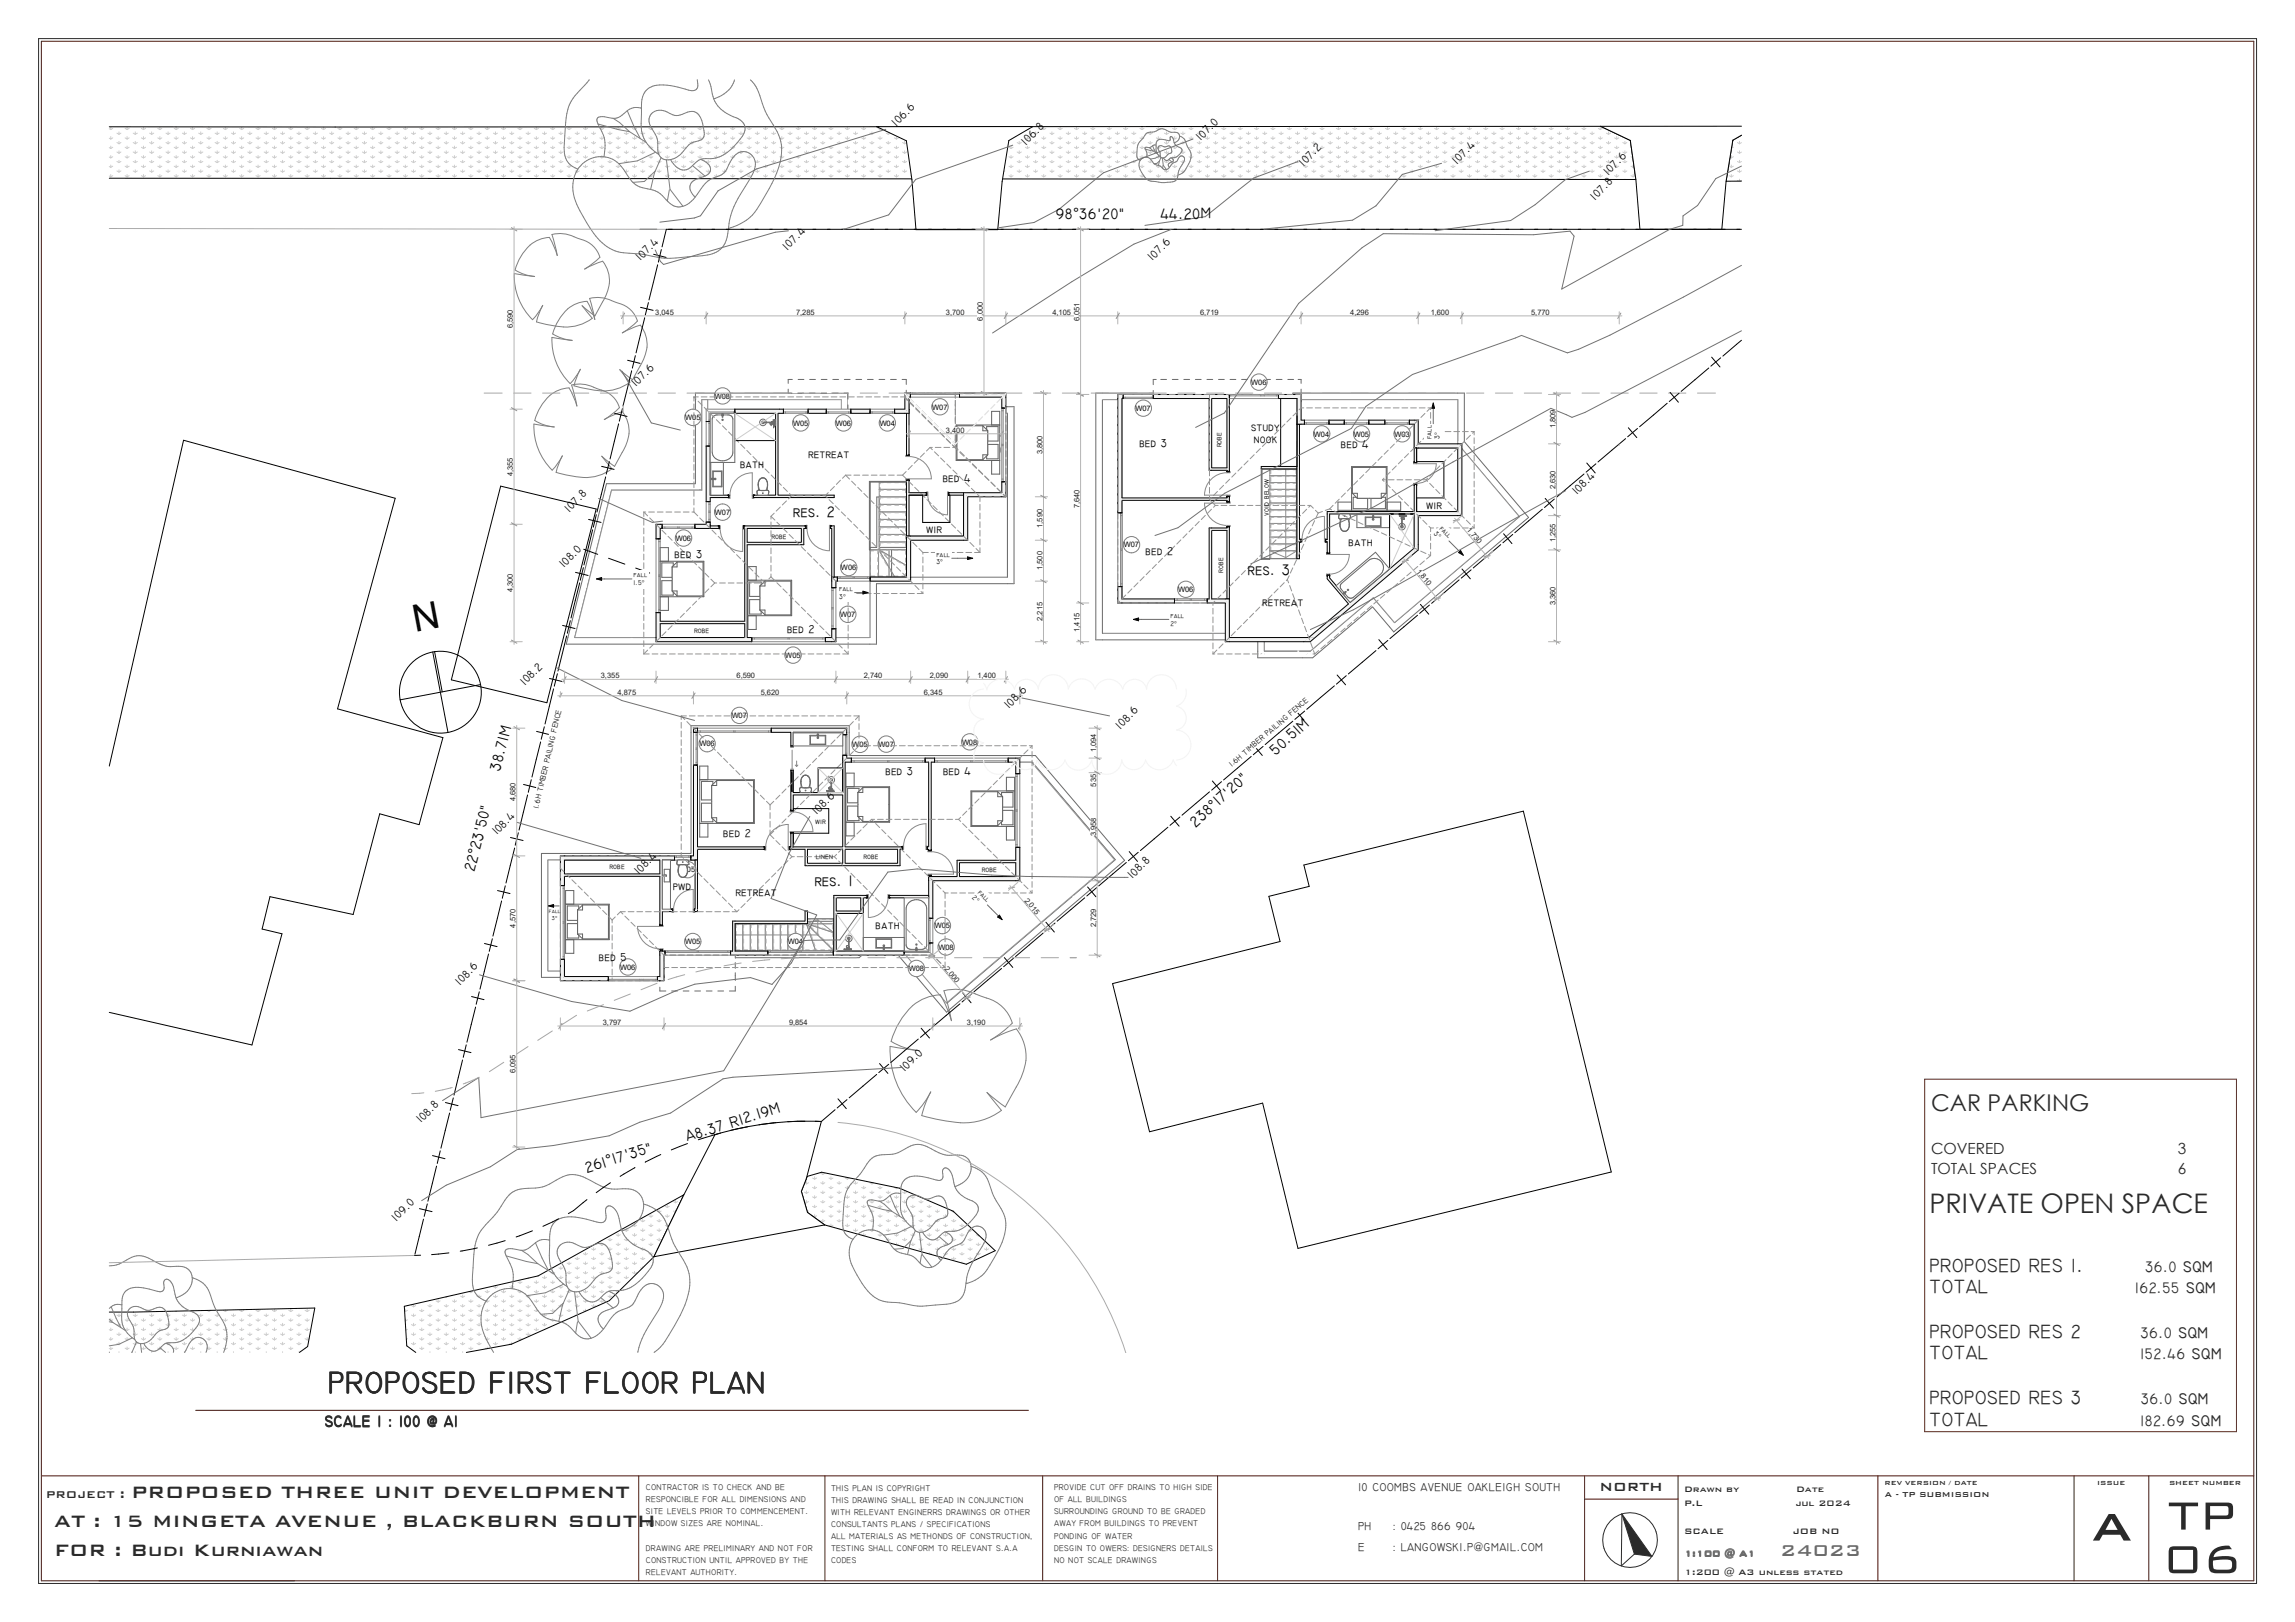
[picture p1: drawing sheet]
<svg xmlns="http://www.w3.org/2000/svg" width="841mm" height="594mm" viewBox="0 0 841 594" stroke-linecap="round" stroke-linejoin="round" font-family="sans-serif">
<defs><g id="words">
<text font-size="23" fill="#2a2a2a" x="766.3" y="564.3">a</text>
<g font-size="19.2" fill="#2a2a2a">
<text x="794.6" y="560.2">TP</text>
<text x="792.8" y="576.2">06</text>
</g>
<text font-size="13.7" x="152.1" y="231.4" transform="rotate(-11 152.1 231.4)">N</text>
<g font-size="11.3" fill="#2a2a2a">
<text x="120.3" y="510.3">PROPOSED FIRST FLOOR PLAN</text>
<text x="179.2" y="510.3">FIRST FLOOR PLAN</text>
</g>
<text font-size="9.9" fill="#2a2a2a" x="707.1" y="444.2">PRIVATE OPEN SPACE</text>
<text font-size="8.5" fill="#2a2a2a" x="707.6" y="406.8">CAR PARKING</text>
<g font-size="8" fill="#2a2a2a">
<text x="48.1" y="548.7">PROPOSED THREE UNIT DEVELOPMENT</text>
<text x="19.9" y="559.3">AT : 15 MINGETA AVENUE , BLACKBURN SOUTH</text>
<text x="19.9" y="570.1">FOR : Budi Kurniawan</text>
</g>
<text font-size="7.7" fill="#6a6a6a" x="652.4" y="570">24023</text>
<g font-size="7.1" fill="#2a2a2a">
<text x="707.1" y="465.8">PROPOSED RES 1.</text>
<text x="800" y="465.8">sqm</text>
<text x="707.1" y="473.7">TOTAL</text>
<text x="801.1" y="473.7">sqm</text>
<text x="707.1" y="490">PROPOSED RES 2</text>
<text x="798.3" y="490">sqm</text>
<text x="707.1" y="497.9">TOTAL</text>
<text x="803.2" y="497.9">sqm</text>
<text x="707.1" y="514.2">PROPOSED RES 3</text>
<text x="798.4" y="514.2">sqm</text>
<text x="707.1" y="522.1">TOTAL</text>
<text x="803.1" y="522.1">sqm</text>
</g>
<g font-size="5.8" fill="#2a2a2a">
<text x="43.9" y="548.7">:</text>
<text x="586.1" y="546.1">NORTH</text>
</g>
<g font-size="5.6">
<text x="386.9" y="80.3">98°36’20&quot;</text>
<text x="425.2" y="80.1">44.20M</text>
<text x="290.5" y="189.2">res. 2</text>
<text x="457.2" y="210.5">res. 3</text>
<text x="467.4" y="276.7" transform="rotate(-42 467.4 276.7)">50.51M</text>
<text x="183.2" y="282.7" transform="rotate(-76 183.2 282.7)">38.71M</text>
<text x="438.1" y="303.1" transform="rotate(-42 438.1 303.1)">238°17’20&quot;</text>
<text x="173.8" y="319.4" transform="rotate(-76 173.8 319.4)">22°23’50&quot;</text>
<text x="298.4" y="324.7">res. 1</text>
<text x="251.8" y="418.1" transform="rotate(-17 251.8 418.1)">A8.37 R12.19M</text>
<text x="215" y="429.6" transform="rotate(-17 215 429.6)">261°17’35&quot;</text>
</g>
<g font-size="5.6" fill="#2a2a2a">
<text x="707.6" y="422.7">COVERED</text>
<text x="798.1" y="422.7">3</text>
<text x="707.6" y="429.9">TOTAL SPACES</text>
<text x="798.1" y="429.9">6</text>
<text x="786.1" y="465.8">36.0</text>
<text x="782.3" y="473.7">162.55</text>
<text x="784.4" y="490">36.0</text>
<text x="784.3" y="497.9">152.46</text>
<text x="784.5" y="514.2">36.0</text>
<text x="119" y="522.4">SCALE 1 : 1100 @ A1</text>
<text x="119.1" y="522.4">SCALE 1 :</text>
<text x="148" y="522.4">00 @ A1</text>
<text x="784.3" y="522.1">182.69</text>
</g>
<text font-size="4.8" fill="#2a2a2a" x="16.8" y="548.7">PROJECT</text>
<g font-size="4.2">
<text x="328.5" y="46.4" transform="rotate(-45 328.5 46.4)">106.6</text>
<text x="375.9" y="53.3" transform="rotate(-45 375.9 53.3)">106.8</text>
<text x="440" y="51.8" transform="rotate(-45 440 51.8)">107.0</text>
<text x="477.7" y="61" transform="rotate(-45 477.7 61)">107.2</text>
<text x="533.9" y="60.3" transform="rotate(-45 533.9 60.3)">107.4</text>
<text x="589.3" y="64.3" transform="rotate(-45 589.3 64.3)">107.6</text>
<text x="584.5" y="73.5" transform="rotate(-45 584.5 73.5)">107.8</text>
<text x="234.7" y="95.6" transform="rotate(-45 234.7 95.6)">107.4</text>
<text x="288.5" y="91.8" transform="rotate(-45 288.5 91.8)">107.4</text>
<text x="422.3" y="95.7" transform="rotate(-45 422.3 95.7)">107.6</text>
<text x="233" y="141.9" transform="rotate(-45 233 141.9)">107.6</text>
<text x="458.5" y="157.7">study</text>
<text x="296.2" y="167.7">retreat</text>
<text x="417.5" y="163.8">bed 3</text>
<text x="459.5" y="162.4">nook</text>
<text x="491.4" y="164">bed 4</text>
<text x="271.2" y="171.4">bath</text>
<text x="345.5" y="176.7">bed 4</text>
<text x="577.8" y="181.4" transform="rotate(-45 577.8 181.4)">108.4</text>
<text x="208.5" y="187.7" transform="rotate(-45 208.5 187.7)">107.8</text>
<text x="522.7" y="186.4">wir</text>
<text x="339.4" y="195.1">wir</text>
<text x="419.8" y="203.2">bed 2</text>
<text x="494.2" y="199.9">bath</text>
<text x="206.6" y="208" transform="rotate(-45 206.6 208)">108.0</text>
<text x="247.2" y="204.3">bed 3</text>
<text x="462.6" y="221.9">retreat</text>
<text x="288.4" y="231.8">bed 2</text>
<text x="192.3" y="251.2" transform="rotate(-45 192.3 251.2)">108.2</text>
<text x="369.7" y="259.6" transform="rotate(-45 369.7 259.6)">108.6</text>
<text x="410.5" y="267.2" transform="rotate(-45 410.5 267.2)">108.6</text>
<text x="324.5" y="283.7">bed 3</text>
<text x="345.6" y="283.7">bed 4</text>
<text x="299.3" y="298.5" transform="rotate(-45 299.3 298.5)">108.6</text>
<text x="182" y="306" transform="rotate(-45 182 306)">108.4</text>
<text x="265" y="306.6">bed 2</text>
<text x="234.1" y="320.5" transform="rotate(-45 234.1 320.5)">108.4</text>
<text x="415" y="321.9" transform="rotate(-45 415 321.9)">108.8</text>
<text x="246.6" y="326.1">pwd</text>
<text x="269.6" y="328">retreat</text>
<text x="320.9" y="340.4">bath</text>
<text x="219.5" y="352.1">bed 5</text>
<text x="168.5" y="361" transform="rotate(-45 168.5 361)">108.6</text>
<text x="331.5" y="392.7" transform="rotate(-45 331.5 392.7)">109.0</text>
<text x="154.3" y="411.4" transform="rotate(-45 154.3 411.4)">108.8</text>
<text x="145.2" y="447.4" transform="rotate(-45 145.2 447.4)">109.0</text>
</g>
<g font-size="4.2" fill="#2a2a2a">
<text x="497.7" y="546.1">10 COOMBS AVENUE OAKLEIGH SOUTH</text>
<text x="497.7" y="560.4">PH</text>
<text x="510.4" y="560.4">: 0425 866 904</text>
<text x="497.7" y="568">E</text>
<text x="510.4" y="568">: LANGOWSKI.P@GMAIL.COM</text>
</g>
<g font-size="3.9" fill="#2a2a2a">
<text x="617.2" y="546.5">Drawn by</text>
<text x="617.2" y="551.6">P.L</text>
<text x="658.1" y="551.6">jul 2024</text>
<text x="658.2" y="546.5">Date</text>
<text x="617.2" y="561.8">SCALE</text>
<text x="657" y="561.8">JOB NO</text>
<text x="617.2" y="577">1:200 @ A3 unless stated</text>
</g>
<text font-size="3.9" fill="#6a6a6a" x="617.3" y="570">1:100 @ A1</text>
<text font-size="3.5" fill="#2a2a2a" x="690.7" y="548.3">A - TP SUBMISSION</text>
<g font-size="3.1" fill="#2a2a2a">
<text x="236.7" y="545.7">CONTRACTOR IS TO CHECK AND BE</text>
<text x="304.5" y="545.9">THIS PLAN IS COPYRIGHT</text>
<text x="386.3" y="545.7">PROVIDE CUT OFF DRAINS TO HIGH SIDE</text>
<text x="236.7" y="550.2">RESPONCIBLE FOR ALL DIMENSIONS AND</text>
<text x="304.5" y="550.4">THIS DRAWING SHALL BE READ IN CONJUNCTION</text>
<text x="386.3" y="550.2">OF ALL BUILDINGS</text>
<text x="236.7" y="554.6">SITE LEVELS PRIOR TO COMMENCEMENT.</text>
<text x="304.5" y="554.8">WITH RELEVANT ENGINERRS DRAWINGS OR OTHER</text>
<text x="386.3" y="554.6">SURROUNDING GROUND TO BE GRADED</text>
<text x="236.7" y="559.1">WINDOW SIZES ARE NOMINAL.</text>
<text x="304.5" y="559.3">CONSULTANTS PLANS / SPECIFICATIONS</text>
<text x="304.5" y="563.7">ALL MATERIALS AS METHONDS OF CONSTRUCTION,</text>
<text x="386.3" y="559.1">AWAY FROM BUILDINGS TO PREVENT</text>
<text x="386.3" y="563.5">PONDING OF WATER</text>
<text x="236.7" y="567.9">DRAWING ARE PRELIMINARY AND NOT FOR</text>
<text x="304.5" y="568.2">TESTING SHALL CONFORM TO RELEVANT S.A.A</text>
<text x="386.3" y="567.9">DESGIN TO OWERS: DESIGNERS DETAILS</text>
<text x="236.7" y="572.4">CONSTRUCTION UNTIL APPROVED BY THE</text>
<text x="304.5" y="572.6">CODES</text>
<text x="386.3" y="572.4">NO NOT SCALE DRAWINGS</text>
<text x="236.7" y="576.8">RELEVANT AUTHORITY.</text>
</g>
<g font-size="2.9" fill="#2a2a2a">
<text x="690.6" y="544.1">REV VERSION / DATE</text>
<text x="768.6" y="544.1">ISSUE</text>
<text x="794.8" y="544.1">SHEET NUMBER</text>
</g>
<g font-size="2.8" fill="#1d1d1d">
<text x="240.1" y="115.3">3,045</text>
<text x="291.8" y="115.3">7,285</text>
<text x="346.7" y="115.3">3,700</text>
<text x="360.2" y="117.4" transform="rotate(-90 360.2 117.4)">6,000</text>
<text x="385.7" y="115.3">4,105</text>
<text x="395.6" y="117.6" transform="rotate(-90 395.6 117.6)">6,051</text>
<text x="439.8" y="115.3">6,719</text>
<text x="494.8" y="115.3">4,296</text>
<text x="524.3" y="115.3">1,600</text>
<text x="561.1" y="115.3">5,770</text>
<text x="188" y="120.3" transform="rotate(-90 188 120.3)">6,590</text>
<text x="346.7" y="158.5">3,400</text>
<text x="570" y="156.9" transform="rotate(-90 570 156.9)">1,809</text>
<text x="382" y="166.4" transform="rotate(-90 382 166.4)">3,800</text>
<text x="188" y="174.4" transform="rotate(-90 188 174.4)">4,355</text>
<text x="570" y="179.1" transform="rotate(-90 570 179.1)">2,630</text>
<text x="395.6" y="186.1" transform="rotate(-90 395.6 186.1)">7,640</text>
<text x="382" y="193.3" transform="rotate(-90 382 193.3)">1,590</text>
<text x="537.4" y="194.3" transform="rotate(50 537.4 194.3)">1,730</text>
<text x="570" y="198.5" transform="rotate(-90 570 198.5)">1,255</text>
<text x="382" y="208.7" transform="rotate(-90 382 208.7)">1,500</text>
<text x="519" y="209.4" transform="rotate(50 519 209.4)">1,810</text>
<text x="188" y="216.9" transform="rotate(-90 188 216.9)">4,300</text>
<text x="570" y="221.6" transform="rotate(-90 570 221.6)">3,360</text>
<text x="382" y="227.3" transform="rotate(-90 382 227.3)">2,215</text>
<text x="395.6" y="231.4" transform="rotate(-90 395.6 231.4)">1,415</text>
<text x="220.2" y="248.4">3,355</text>
<text x="269.9" y="248.4">6,590</text>
<text x="316.6" y="248.4">2,740</text>
<text x="340.7" y="248.4">2,090</text>
<text x="358.2" y="248.4">1,400</text>
<text x="226.3" y="254.4">4,875</text>
<text x="278.8" y="254.4">5,620</text>
<text x="338.6" y="254.4">6,345</text>
<text x="401.7" y="275.6" transform="rotate(-90 401.7 275.6)">1,094</text>
<text x="188.9" y="293.5" transform="rotate(-90 188.9 293.5)">4,680</text>
<text x="401.7" y="288.1" transform="rotate(-90 401.7 288.1)">535</text>
<text x="401.7" y="306.2" transform="rotate(-90 401.7 306.2)">3,958</text>
<text x="375.3" y="329.9" transform="rotate(50 375.3 329.9)">2,015</text>
<text x="188.9" y="339.7" transform="rotate(-90 188.9 339.7)">4,570</text>
<text x="401.7" y="339.6" transform="rotate(-90 401.7 339.6)">2,729</text>
<text x="346" y="354.9" transform="rotate(50 346 354.9)">2,000</text>
<text x="220.9" y="375.4">3,797</text>
<text x="289.1" y="375.4">9,854</text>
<text x="354.3" y="375.4">3,190</text>
<text x="188.9" y="393.1" transform="rotate(-90 188.9 393.1)">6,095</text>
</g>
<g font-size="2.8">
<text x="458.5" y="140.9">W06</text>
<text x="262" y="146">W08</text>
<text x="341.6" y="150">W07</text>
<text x="251.1" y="153.8">W05</text>
<text x="290.6" y="155.9">W05</text>
<text x="306.3" y="155.9">W06</text>
<text x="322.4" y="155.9">W04</text>
<text x="416.1" y="150.5">W07</text>
<text x="262.6" y="158.4">W05</text>
<text x="481.5" y="159.9">W04</text>
<text x="496.1" y="159.9">W05</text>
<text x="511" y="159.9">W03</text>
<text x="360.8" y="165.8">W06</text>
<text x="447.6" y="163.9" transform="rotate(-90 447.6 163.9)">robe</text>
<text x="262" y="188.6">W07</text>
<text x="465" y="188.8" transform="rotate(-90 465 188.8)">void below</text>
<text x="282.7" y="197.3">robe</text>
<text x="247.6" y="198">W06</text>
<text x="411.8" y="200.5">W07</text>
<text x="308.2" y="208.8">W06</text>
<text x="448.2" y="209.8" transform="rotate(-90 448.2 209.8)">robe</text>
<text x="242.6" y="210">W05</text>
<text x="431.7" y="216.8">W06</text>
<text x="307.8" y="226">W07</text>
<text x="254.4" y="232">robe</text>
<text x="287.8" y="240.9">W05</text>
<text x="268.1" y="263">W07</text>
<text x="256.3" y="273.3">W06</text>
<text x="312.3" y="273.6">W05</text>
<text x="321.9" y="273.5">W07</text>
<text x="352.6" y="272.7">W08</text>
<text x="451.4" y="280.8" transform="rotate(-40 451.4 280.8)">1.6H TIMBER PAILING FENCE</text>
<text x="197.3" y="296.2" transform="rotate(-77 197.3 296.2)">1.6H TIMBER PAILING FENCE</text>
<text x="365.9" y="299.7">W09</text>
<text x="298.7" y="301.9">wir</text>
<text x="299" y="314.7">linen</text>
<text x="316.4" y="314.7">robe</text>
<text x="223.4" y="318.3">robe</text>
<text x="249.2" y="319.5">W05</text>
<text x="359.7" y="319.4">robe</text>
<text x="207.6" y="337">W05</text>
<text x="342.5" y="340">W05</text>
<text x="251" y="345.8">W05</text>
<text x="288.7" y="345.8">W04</text>
<text x="343.9" y="347.9">W08</text>
<text x="227.2" y="355.1">W06</text>
<text x="333" y="355.7">W08</text>
</g>
<g font-size="2.5">
<text x="524.6" y="160.8" transform="rotate(-90 524.6 160.8)">fall</text>
<text x="527.5" y="160.8" transform="rotate(-90 527.5 160.8)">3°</text>
<text x="525.4" y="195.7" transform="rotate(45 525.4 195.7)">3°</text>
<text x="527.4" y="193.7" transform="rotate(45 527.4 193.7)">fall</text>
<text x="343.2" y="203.8">fall</text>
<text x="343.2" y="206.7">3°</text>
<text x="232.2" y="211.5">fall</text>
<text x="232.2" y="214.3">1.5°</text>
<text x="307.6" y="216.4">fall</text>
<text x="307.6" y="219.3">3°</text>
<text x="428.9" y="226.3">fall</text>
<text x="428.9" y="229.1">2°</text>
<text x="356.2" y="329.1" transform="rotate(45 356.2 329.1)">2°</text>
<text x="358.2" y="327" transform="rotate(45 358.2 327)">fall</text>
</g>
<g font-size="2.1">
<text x="201.2" y="334.6">fall</text>
<text x="202.2" y="336.9">3°</text>
</g>
</g></defs>
<path d="M14.1 14.1h812.8v565.9h-812.8zM36.3 579h71.7" fill="none" stroke="#2a2a2a" stroke-width=".37"/>
<path d="M15.2 15.1h810.7v563.9h-810.7zM15.2 540.6h810.7M234.1 540.6v38.4M302.3 540.6v38.4M382.1 540.6v38.3M446.2 540.6v38.3M580.7 549.1h34.2M580.7 540.6v38.4M614.9 540.6v38.4M688.2 540.6v38.4M760.1 540.6v38.4M787.4 540.6v38.4" fill="none" stroke="#4b120a" stroke-width=".37"/>
<path d="M267.6 337.4h38v1h-38z" fill-rule="evenodd" fill="#fff"/>
<path d="M290.5 337.4h-22.9v1h38M291.5 337.4h14.1" fill="none" stroke="#6a6a6a" stroke-width=".37"/>
<path d="M318.8 200.5h13.4v.9h-13.4z" fill-rule="evenodd" fill="#fff"/>
<path d="M321.3 200.5h-2.5v.9h7M322.2 200.5h10M326.7 201.4h5.5" fill="none" stroke="#6a6a6a" stroke-width=".37"/>
<path d="M321.3 182h.9v18.5h-.9z" fill-rule="evenodd" fill="#fff"/>
<path d="M321.3 200.5v-18.5h.9v18.5" fill="none" stroke="#6a6a6a" stroke-width=".37"/>
<path d="M325.8 201.4h.9v10h-.9z" fill-rule="evenodd" fill="#fff"/>
<path d="M325.8 201.4v10h.9v-10" fill="none" stroke="#6a6a6a" stroke-width=".37"/>
<g fill="none" stroke="#ccc" stroke-width=".37">
<path d="M40 50.6l.6 .3M40 57.5l.6 .3M40 47.2l.6 .3M40 54.1l.6 .3M40.6 46.6v.9M40.6 50v.9M40.6 53.5v.9M40.6 57v.8M41.3 57.4l-.7 .4M41.3 50.5l-.7 .4M41.3 53.9l-.7 .5M41.3 47l-.7 .5"/>
<path d="M42.8 52.2l.8 .5M42.8 59.1l.8 .5M42.8 48.8l.8 .4M42.8 55.7l.8 .4M43.6 48.3v.9M43.6 51.8v.9M43.6 55.2v.9M43.6 58.7v.9M44.3 55.7l-.7 .4M44.3 48.8l-.7 .4M44.3 59.1l-.7 .5M44.3 52.2l-.7 .5"/>
<path d="M45.8 47l.8 .5M45.8 53.9l.8 .5M45.8 50.5l.8 .4M45.8 57.4l.8 .4M46.6 46.6v.9M46.6 50v.9M46.6 53.5v.9M46.6 57v.8M47.3 53.9l-.7 .5M47.3 47l-.7 .5M47.3 57.4l-.7 .4M47.3 50.5l-.7 .4"/>
<path d="M48.8 48.8l.8 .4M48.8 55.7l.8 .4M48.8 52.2l.8 .5M48.8 59.1l.8 .5M49.6 48.3v.9M49.6 51.8v.9M49.6 55.2v.9M49.6 58.7v.9M50.3 59.1l-.7 .5M50.3 52.2l-.7 .5M50.3 55.7l-.7 .4M50.3 48.8l-.7 .4"/>
<path d="M51.8 50.5l.8 .4M51.8 57.4l.8 .4M51.8 47l.8 .5M51.8 53.9l.8 .5M52.6 46.6v.9M52.6 50v.9M52.6 53.5v.9M52.6 57v.8M53.3 57.4l-.7 .4M53.3 50.5l-.7 .4M53.3 53.9l-.7 .5M53.3 47l-.7 .5"/>
<path d="M54.8 52.2l.8 .5M54.8 59.1l.8 .5M54.8 48.8l.8 .4M54.8 55.7l.8 .4M55.6 48.3v.9M55.6 51.8v.9M55.6 55.2v.9M55.6 58.7v.9M56.3 55.7l-.7 .4M56.3 48.8l-.7 .4M56.3 59.1l-.7 .5M56.3 52.2l-.7 .5"/>
<path d="M57.8 47l.8 .5M57.8 53.9l.8 .5M57.8 50.5l.8 .4M57.8 57.4l.8 .4M58.6 46.6v.9M58.6 50v.9M58.6 53.5v.9M58.6 57v.8M59.3 53.9l-.7 .5M59.3 47l-.7 .5M59.3 57.4l-.7 .4M59.3 50.5l-.7 .4"/>
<path d="M60.8 48.8l.8 .4M60.8 55.7l.8 .4M60.8 52.2l.8 .5M60.8 59.1l.8 .5M61.6 48.3v.9M61.6 51.8v.9M61.6 55.2v.9M61.6 58.7v.9M62.3 59.1l-.7 .5M62.3 52.2l-.7 .5M62.3 55.7l-.7 .4M62.3 48.8l-.7 .4"/>
<path d="M63.8 50.5l.8 .4M63.8 57.4l.8 .4M63.8 47l.8 .5M63.8 53.9l.8 .5M64.6 46.6v.9M64.6 50v.9M64.6 53.5v.9M64.6 57v.8M65.3 57.4l-.7 .4M65.3 50.5l-.7 .4M65.3 53.9l-.7 .5M65.3 47l-.7 .5"/>
<path d="M66.8 52.2l.8 .5M66.8 59.1l.8 .5M66.8 48.8l.8 .4M66.8 55.7l.8 .4M67.6 48.3v.9M67.6 51.8v.9M67.6 55.2v.9M67.6 58.7v.9M68.3 55.7l-.7 .4M68.3 48.8l-.7 .4M68.3 59.1l-.7 .5M68.3 52.2l-.7 .5"/>
<path d="M69.8 47l.8 .5M69.8 53.9l.8 .5M69.8 50.5l.8 .4M69.8 57.4l.8 .4M70.6 46.6v.9M70.6 50v.9M70.6 53.5v.9M70.6 57v.8M71.3 53.9l-.7 .5M71.3 47l-.7 .5M71.3 57.4l-.7 .4M71.3 50.5l-.7 .4"/>
<path d="M72.8 48.8l.8 .4M72.8 55.7l.8 .4M72.8 52.2l.8 .5M72.8 59.1l.8 .5M73.6 48.3v.9M73.6 51.8v.9M73.6 55.2v.9M73.6 58.7v.9M74.3 59.1l-.7 .5M74.3 52.2l-.7 .5M74.3 55.7l-.7 .4M74.3 48.8l-.7 .4"/>
<path d="M75.8 50.5l.8 .4M75.8 57.4l.8 .4M75.8 47l.8 .5M75.8 53.9l.8 .5M76.6 46.6v.9M76.6 50v.9M76.6 53.5v.9M76.6 57v.8M77.3 57.4l-.7 .4M77.3 50.5l-.7 .4M77.3 53.9l-.7 .5M77.3 47l-.7 .5"/>
<path d="M78.8 52.2l.8 .5M78.8 59.1l.8 .5M78.8 48.8l.8 .4M78.8 55.7l.8 .4M79.6 48.3v.9M79.6 51.8v.9M79.6 55.2v.9M79.6 58.7v.9M80.3 55.7l-.7 .4M80.3 48.8l-.7 .4M80.3 59.1l-.7 .5M80.3 52.2l-.7 .5"/>
<path d="M81.8 47l.8 .5M81.8 53.9l.8 .5M81.8 50.5l.8 .4M81.8 57.4l.8 .4M82.6 46.6v.9M82.6 50v.9M82.6 53.5v.9M82.6 57v.8M83.3 53.9l-.7 .5M83.3 47l-.7 .5M83.3 57.4l-.7 .4M83.3 50.5l-.7 .4"/>
<path d="M84.8 48.8l.8 .4M84.8 55.7l.8 .4M84.8 52.2l.8 .5M84.8 59.1l.8 .5M85.6 48.3v.9M85.6 51.8v.9M85.6 55.2v.9M85.6 58.7v.9M86.3 59.1l-.7 .5M86.3 52.2l-.7 .5M86.3 55.7l-.7 .4M86.3 48.8l-.7 .4"/>
<path d="M87.8 50.5l.8 .4M87.8 57.4l.8 .4M87.8 47l.8 .5M87.8 53.9l.8 .5M88.6 46.6v.9M88.6 50v.9M88.6 53.5v.9M88.6 57v.8M89.3 57.4l-.7 .4M89.3 50.5l-.7 .4M89.3 53.9l-.7 .5M89.3 47l-.7 .5"/>
<path d="M90.8 52.2l.8 .5M90.8 59.1l.8 .5M90.8 48.8l.8 .4M90.8 55.7l.8 .4M91.6 48.3v.9M91.6 51.8v.9M91.6 55.2v.9M91.6 58.7v.9M92.3 55.7l-.7 .4M92.3 48.8l-.7 .4M92.3 59.1l-.7 .5M92.3 52.2l-.7 .5"/>
<path d="M93.8 47l.8 .5M93.8 53.9l.8 .5M93.8 50.5l.8 .4M93.8 57.4l.8 .4M94.6 46.6v.9M94.6 50v.9M94.6 53.5v.9M94.6 57v.8M95.3 53.9l-.7 .5M95.3 47l-.7 .5M95.3 57.4l-.7 .4M95.3 50.5l-.7 .4"/>
<path d="M96.8 48.8l.8 .4M96.8 55.7l.8 .4M96.8 52.2l.8 .5M96.8 59.1l.8 .5M97.6 48.3v.9M97.6 51.8v.9M97.6 55.2v.9M97.6 58.7v.9M98.3 59.1l-.7 .5M98.3 52.2l-.7 .5M98.3 55.7l-.7 .4M98.3 48.8l-.7 .4"/>
<path d="M99.8 50.5l.8 .4M99.8 57.4l.8 .4M99.8 47l.8 .5M99.8 53.9l.8 .5M100.6 46.6v.9M100.6 50v.9M100.6 53.5v.9M100.6 57v.8M101.3 57.4l-.7 .4M101.3 50.5l-.7 .4M101.3 53.9l-.7 .5M101.3 47l-.7 .5"/>
<path d="M102.8 52.2l.7 .5M102.8 59.1l.7 .5M102.8 48.8l.7 .4M102.8 55.7l.7 .4M103.5 48.3v.9M103.5 51.8v.9M103.5 55.2v.9M103.5 58.7v.9M104.3 55.7l-.8 .4M104.3 48.8l-.8 .4M104.3 59.1l-.8 .5M104.3 52.2l-.8 .5"/>
<path d="M105.8 47l.8 .5M105.8 53.9l.8 .5M105.8 50.5l.8 .4M105.8 57.4l.8 .4M106.6 46.6v.9M106.6 50v.9M106.6 53.5v.9M106.6 57v.8M107.3 53.9l-.7 .5M107.3 47l-.7 .5M107.3 57.4l-.7 .4M107.3 50.5l-.7 .4"/>
<path d="M108.8 48.8l.8 .4M108.8 55.7l.8 .4M108.8 52.2l.8 .5M108.8 59.1l.8 .5M109.6 48.3v.9M109.6 51.8v.9M109.6 55.2v.9M109.6 58.7v.9M110.3 59.1l-.7 .5M110.3 52.2l-.7 .5M110.3 55.7l-.7 .4M110.3 48.8l-.7 .4"/>
<path d="M111.8 50.5l.8 .4M111.8 57.4l.8 .4M111.8 47l.8 .5M111.8 53.9l.8 .5M112.6 46.6v.9M112.6 50v.9M112.6 53.5v.9M112.6 57v.8M113.3 57.4l-.7 .4M113.3 50.5l-.7 .4M113.3 53.9l-.7 .5M113.3 47l-.7 .5"/>
<path d="M114.8 52.2l.8 .5M114.8 59.1l.8 .5M114.8 48.8l.8 .4M114.8 55.7l.8 .4M115.6 48.3v.9M115.6 51.8v.9M115.6 55.2v.9M115.6 58.7v.9M116.3 55.7l-.7 .4M116.3 48.8l-.7 .4M116.3 59.1l-.7 .5M116.3 52.2l-.7 .5"/>
<path d="M117.8 47l.8 .5M117.8 53.9l.8 .5M117.8 50.5l.8 .4M117.8 57.4l.8 .4M118.6 46.6v.9M118.6 50v.9M118.6 53.5v.9M118.6 57v.8M119.3 53.9l-.7 .5M119.3 47l-.7 .5M119.3 57.4l-.7 .4M119.3 50.5l-.7 .4"/>
<path d="M120.8 48.8l.8 .4M120.8 55.7l.8 .4M120.8 52.2l.8 .5M120.8 59.1l.8 .5M121.6 48.3v.9M121.6 51.8v.9M121.6 55.2v.9M121.6 58.7v.9M122.3 59.1l-.7 .5M122.3 52.2l-.7 .5M122.3 55.7l-.7 .4M122.3 48.8l-.7 .4"/>
<path d="M123.8 50.5l.7 .4M123.8 57.4l.7 .4M123.8 47l.7 .5M123.8 53.9l.7 .5M124.5 46.6v.9M124.5 50v.9M124.5 53.5v.9M124.5 57v.8M125.3 57.4l-.8 .4M125.3 50.5l-.8 .4M125.3 53.9l-.8 .5M125.3 47l-.8 .5"/>
<path d="M126.8 52.2l.8 .5M126.8 59.1l.8 .5M126.8 48.8l.8 .4M126.8 55.7l.8 .4M127.6 48.3v.9M127.6 51.8v.9M127.6 55.2v.9M127.6 58.7v.9M128.3 55.7l-.7 .4M128.3 48.8l-.7 .4M128.3 59.1l-.7 .5M128.3 52.2l-.7 .5"/>
<path d="M129.8 47l.8 .5M129.8 53.9l.8 .5M129.8 50.5l.8 .4M129.8 57.4l.8 .4M130.6 46.6v.9M130.6 50v.9M130.6 53.5v.9M130.6 57v.8M131.3 53.9l-.7 .5M131.3 47l-.7 .5M131.3 57.4l-.7 .4M131.3 50.5l-.7 .4"/>
<path d="M132.8 48.8l.8 .4M132.8 55.7l.8 .4M132.8 52.2l.8 .5M132.8 59.1l.8 .5M133.6 48.3v.9M133.6 51.8v.9M133.6 55.2v.9M133.6 58.7v.9M134.3 59.1l-.7 .5M134.3 52.2l-.7 .5M134.3 55.7l-.7 .4M134.3 48.8l-.7 .4"/>
<path d="M135.8 50.5l.8 .4M135.8 57.4l.8 .4M135.8 47l.8 .5M135.8 53.9l.8 .5M136.6 46.6v.9M136.6 50v.9M136.6 53.5v.9M136.6 57v.8M137.3 57.4l-.7 .4M137.3 50.5l-.7 .4M137.3 53.9l-.7 .5M137.3 47l-.7 .5"/>
<path d="M138.8 52.2l.8 .5M138.8 59.1l.8 .5M138.8 48.8l.8 .4M138.8 55.7l.8 .4M139.6 48.3v.9M139.6 51.8v.9M139.6 55.2v.9M139.6 58.7v.9M140.3 55.7l-.7 .4M140.3 48.8l-.7 .4M140.3 59.1l-.7 .5M140.3 52.2l-.7 .5"/>
<path d="M141.8 47l.8 .5M141.8 53.9l.8 .5M141.8 50.5l.8 .4M141.8 57.4l.8 .4M142.6 46.6v.9M142.6 50v.9M142.6 53.5v.9M142.6 57v.8M143.3 53.9l-.7 .5M143.3 47l-.7 .5M143.3 57.4l-.7 .4M143.3 50.5l-.7 .4"/>
<path d="M144.8 48.8l.7 .4M144.8 55.7l.7 .4M144.8 52.2l.7 .5M144.8 59.1l.7 .5M145.5 48.3v.9M145.5 51.8v.9M145.5 55.2v.9M145.5 58.7v.9M146.3 59.1l-.8 .5M146.3 52.2l-.8 .5M146.3 55.7l-.8 .4M146.3 48.8l-.8 .4"/>
<path d="M147.8 50.5l.7 .4M147.8 57.4l.7 .4M147.8 47l.7 .5M147.8 53.9l.7 .5M148.5 46.6v.9M148.5 50v.9M148.5 53.5v.9M148.5 57v.8M149.3 57.4l-.8 .4M149.3 50.5l-.8 .4M149.3 53.9l-.8 .5M149.3 47l-.8 .5"/>
<path d="M150.8 52.2l.8 .5M150.8 59.1l.8 .5M150.8 48.8l.8 .4M150.8 55.7l.8 .4M151.6 48.3v.9M151.6 51.8v.9M151.6 55.2v.9M151.6 58.7v.9M152.3 55.7l-.7 .4M152.3 48.8l-.7 .4M152.3 59.1l-.7 .5M152.3 52.2l-.7 .5"/>
<path d="M153.8 47l.8 .5M153.8 53.9l.8 .5M153.8 50.5l.8 .4M153.8 57.4l.8 .4M154.6 46.6v.9M154.6 50v.9M154.6 53.5v.9M154.6 57v.8M155.3 53.9l-.7 .5M155.3 47l-.7 .5M155.3 57.4l-.7 .4M155.3 50.5l-.7 .4"/>
<path d="M156.8 48.8l.8 .4M156.8 55.7l.8 .4M156.8 52.2l.8 .5M156.8 59.1l.8 .5M157.6 48.3v.9M157.6 51.8v.9M157.6 55.2v.9M157.6 58.7v.9M158.3 59.1l-.7 .5M158.3 52.2l-.7 .5M158.3 55.7l-.7 .4M158.3 48.8l-.7 .4"/>
<path d="M159.8 50.5l.8 .4M159.8 57.4l.8 .4M159.8 47l.8 .5M159.8 53.9l.8 .5M160.6 46.6v.9M160.6 50v.9M160.6 53.5v.9M160.6 57v.8M161.3 57.4l-.7 .4M161.3 50.5l-.7 .4M161.3 53.9l-.7 .5M161.3 47l-.7 .5"/>
<path d="M162.8 52.2l.7 .5M162.8 59.1l.7 .5M162.8 48.8l.7 .4M162.8 55.7l.7 .4M163.5 48.3v.9M163.5 51.8v.9M163.5 55.2v.9M163.5 58.7v.9M164.3 55.7l-.8 .4M164.3 48.8l-.8 .4M164.3 59.1l-.8 .5M164.3 52.2l-.8 .5"/>
<path d="M165.8 47l.7 .5M165.8 53.9l.7 .5M165.8 50.5l.7 .4M165.8 57.4l.7 .4M166.5 46.6v.9M166.5 50v.9M166.5 53.5v.9M166.5 57v.8M167.3 53.9l-.8 .5M167.3 47l-.8 .5M167.3 57.4l-.8 .4M167.3 50.5l-.8 .4"/>
<path d="M168.8 48.8l.7 .4M168.8 55.7l.7 .4M168.8 52.2l.7 .5M168.8 59.1l.7 .5M169.5 48.3v.9M169.5 51.8v.9M169.5 55.2v.9M169.5 58.7v.9M170.3 59.1l-.8 .5M170.3 52.2l-.8 .5M170.3 55.7l-.8 .4M170.3 48.8l-.8 .4"/>
<path d="M171.8 50.5l.8 .4M171.8 57.4l.8 .4M171.8 47l.8 .5M171.8 53.9l.8 .5M172.6 46.6v.9M172.6 50v.9M172.6 53.5v.9M172.6 57v.8M173.3 57.4l-.7 .4M173.3 50.5l-.7 .4M173.3 53.9l-.7 .5M173.3 47l-.7 .5"/>
<path d="M174.8 52.2l.8 .5M174.8 59.1l.8 .5M174.8 48.8l.8 .4M174.8 55.7l.8 .4M175.6 48.3v.9M175.6 51.8v.9M175.6 55.2v.9M175.6 58.7v.9M176.3 55.7l-.7 .4M176.3 48.8l-.7 .4M176.3 59.1l-.7 .5M176.3 52.2l-.7 .5"/>
<path d="M177.8 47l.8 .5M177.8 53.9l.8 .5M177.8 50.5l.8 .4M177.8 57.4l.8 .4M178.6 46.6v.9M178.6 50v.9M178.6 53.5v.9M178.6 57v.8M179.3 53.9l-.7 .5M179.3 47l-.7 .5M179.3 57.4l-.7 .4M179.3 50.5l-.7 .4"/>
<path d="M180.8 48.8l.8 .4M180.8 55.7l.8 .4M180.8 52.2l.8 .5M180.8 59.1l.8 .5M181.6 48.3v.9M181.6 51.8v.9M181.6 55.2v.9M181.6 58.7v.9M182.3 59.1l-.7 .5M182.3 52.2l-.7 .5M182.3 55.7l-.7 .4M182.3 48.8l-.7 .4"/>
<path d="M183.8 50.5l.7 .4M183.8 57.4l.7 .4M183.8 47l.7 .5M183.8 53.9l.7 .5M184.5 46.6v.9M184.5 50v.9M184.5 53.5v.9M184.5 57v.8M185.3 57.4l-.8 .4M185.3 50.5l-.8 .4M185.3 53.9l-.8 .5M185.3 47l-.8 .5"/>
<path d="M186.8 52.2l.7 .5M186.8 59.1l.7 .5M186.8 48.8l.7 .4M186.8 55.7l.7 .4M187.5 48.3v.9M187.5 51.8v.9M187.5 55.2v.9M187.5 58.7v.9M188.3 55.7l-.8 .4M188.3 48.8l-.8 .4M188.3 59.1l-.8 .5M188.3 52.2l-.8 .5"/>
<path d="M189.8 47l.7 .5M189.8 53.9l.7 .5M189.8 50.5l.7 .4M189.8 57.4l.7 .4M190.5 46.6v.9M190.5 50v.9M190.5 53.5v.9M190.5 57v.8M191.3 53.9l-.8 .5M191.3 47l-.8 .5M191.3 57.4l-.8 .4M191.3 50.5l-.8 .4"/>
<path d="M192.8 48.8l.7 .4M192.8 55.7l.7 .4M192.8 52.2l.7 .5M192.8 59.1l.7 .5M193.5 48.3v.9M193.5 51.8v.9M193.5 55.2v.9M193.5 58.7v.9M194.3 59.1l-.8 .5M194.3 52.2l-.8 .5M194.3 55.7l-.8 .4M194.3 48.8l-.8 .4"/>
<path d="M195.8 50.5l.8 .4M195.8 57.4l.8 .4M195.8 47l.8 .5M195.8 53.9l.8 .5M196.6 46.6v.9M196.6 50v.9M196.6 53.5v.9M196.6 57v.8M197.3 57.4l-.7 .4M197.3 50.5l-.7 .4M197.3 53.9l-.7 .5M197.3 47l-.7 .5"/>
<path d="M198.8 52.2l.8 .5M198.8 59.1l.8 .5M198.8 48.8l.8 .4M198.8 55.7l.8 .4M199.6 48.3v.9M199.6 51.8v.9M199.6 55.2v.9M199.6 58.7v.9M200.3 55.7l-.7 .4M200.3 48.8l-.7 .4M200.3 59.1l-.7 .5M200.3 52.2l-.7 .5"/>
<path d="M201.8 47l.8 .5M201.8 53.9l.8 .5M201.8 50.5l.8 .4M201.8 57.4l.8 .4M202.6 46.6v.9M202.6 50v.9M202.6 53.5v.9M202.6 57v.8M203.3 53.9l-.7 .5M203.3 47l-.7 .5M203.3 57.4l-.7 .4M203.3 50.5l-.7 .4"/>
<path d="M204.8 48.8l.7 .4M204.8 55.7l.7 .4M204.8 52.2l.7 .5M204.8 59.1l.7 .5M205.5 48.3v.9M205.5 51.8v.9M205.5 55.2v.9M205.5 58.7v.9M206.3 59.1l-.8 .5M206.3 52.2l-.8 .5M206.3 55.7l-.8 .4M206.3 48.8l-.8 .4"/>
<path d="M207.8 50.5l.7 .4M207.8 57.4l.7 .4M207.8 47l.7 .5M207.8 53.9l.7 .5M208.5 46.6v.9M208.5 50v.9M208.5 53.5v.9M208.5 57v.8M209.3 57.4l-.8 .4M209.3 50.5l-.8 .4M209.3 53.9l-.8 .5M209.3 47l-.8 .5"/>
<path d="M210.8 52.2l.7 .5M210.8 59.1l.7 .5M210.8 48.8l.7 .4M210.8 55.7l.7 .4M211.5 48.3v.9M211.5 51.8v.9M211.5 55.2v.9M211.5 58.7v.9M212.3 55.7l-.8 .4M212.3 48.8l-.8 .4M212.3 59.1l-.8 .5M212.3 52.2l-.8 .5"/>
<path d="M213.8 47l.7 .5M213.8 53.9l.7 .5M213.8 50.5l.7 .4M213.8 57.4l.7 .4M214.5 46.6v.9M214.5 50v.9M214.5 53.5v.9M214.5 57v.8M215.3 53.9l-.8 .5M215.3 47l-.8 .5M215.3 57.4l-.8 .4M215.3 50.5l-.8 .4"/>
<path d="M216.8 48.8l.8 .4M216.8 55.7l.8 .4M216.8 52.2l.8 .5M216.8 59.1l.8 .5M217.6 48.3v.9M217.6 51.8v.9M217.6 55.2v.9M217.6 58.7v.9M218.3 59.1l-.7 .5M218.3 52.2l-.7 .5M218.3 55.7l-.7 .4M218.3 48.8l-.7 .4"/>
<path d="M219.8 50.5l.8 .4M219.8 57.4l.8 .4M219.8 47l.8 .5M219.8 53.9l.8 .5M220.6 46.6v.9M220.6 50v.9M220.6 53.5v.9M220.6 57v.8M221.3 57.4l-.7 .4M221.3 50.5l-.7 .4M221.3 53.9l-.7 .5M221.3 47l-.7 .5"/>
<path d="M222.8 52.2l.7 .5M222.8 59.1l.7 .5M222.8 48.8l.7 .4M222.8 55.7l.7 .4M223.5 48.3v.9M223.5 51.8v.9M223.5 55.2v.9M223.5 58.7v.9M224.3 55.7l-.8 .4M224.3 48.8l-.8 .4M224.3 59.1l-.8 .5M224.3 52.2l-.8 .5"/>
<path d="M225.8 47l.7 .5M225.8 53.9l.7 .5M225.8 50.5l.7 .4M225.8 57.4l.7 .4M226.5 46.6v.9M226.5 50v.9M226.5 53.5v.9M226.5 57v.8M227.3 53.9l-.8 .5M227.3 47l-.8 .5M227.3 57.4l-.8 .4M227.3 50.5l-.8 .4"/>
<path d="M228.8 48.8l.7 .4M228.8 55.7l.7 .4M228.8 52.2l.7 .5M228.8 59.1l.7 .5M229.5 48.3v.9M229.5 51.8v.9M229.5 55.2v.9M229.5 58.7v.9M230.3 59.1l-.8 .5M230.3 52.2l-.8 .5M230.3 55.7l-.8 .4M230.3 48.8l-.8 .4"/>
<path d="M231.8 50.5l.7 .4M231.8 57.4l.7 .4M231.8 47l.7 .5M231.8 53.9l.7 .5M232.5 46.6v.9M232.5 50v.9M232.5 53.5v.9M232.5 57v.8M233.3 57.4l-.8 .4M233.3 50.5l-.8 .4M233.3 53.9l-.8 .5M233.3 47l-.8 .5"/>
<path d="M234.8 52.2l.7 .5M234.8 59.1l.7 .5M234.8 48.8l.7 .4M234.8 55.7l.7 .4M235.5 48.3v.9M235.5 51.8v.9M235.5 55.2v.9M235.5 58.7v.9M236.3 55.7l-.8 .4M236.3 48.8l-.8 .4M236.3 59.1l-.8 .5M236.3 52.2l-.8 .5"/>
<path d="M237.8 47l.7 .5M237.8 53.9l.7 .5M237.8 50.5l.7 .4M237.8 57.4l.7 .4M238.5 46.6v.9M238.5 50v.9M238.5 53.5v.9M238.5 57v.8M239.3 53.9l-.8 .5M239.3 47l-.8 .5M239.3 57.4l-.8 .4M239.3 50.5l-.8 .4"/>
<path d="M240.8 48.8l.8 .4M240.8 55.7l.8 .4M240.8 52.2l.8 .5M240.8 59.1l.8 .5M241.6 48.3v.9M241.6 51.8v.9M241.6 55.2v.9M241.6 58.7v.9M242.3 59.1l-.7 .5M242.3 52.2l-.7 .5M242.3 55.7l-.7 .4M242.3 48.8l-.7 .4"/>
<path d="M243.8 50.5l.7 .4M243.8 57.4l.7 .4M243.8 47l.7 .5M243.8 53.9l.7 .5M244.5 46.6v.9M244.5 50v.9M244.5 53.5v.9M244.5 57v.8M245.3 57.4l-.8 .4M245.3 50.5l-.8 .4M245.3 53.9l-.8 .5M245.3 47l-.8 .5"/>
<path d="M246.8 52.2l.7 .5M246.8 59.1l.7 .5M246.8 48.8l.7 .4M246.8 55.7l.7 .4M247.5 48.3v.9M247.5 51.8v.9M247.5 55.2v.9M247.5 58.7v.9M248.3 55.7l-.8 .4M248.3 48.8l-.8 .4M248.3 59.1l-.8 .5M248.3 52.2l-.8 .5"/>
<path d="M249.8 47l.7 .5M249.8 53.9l.7 .5M249.8 50.5l.7 .4M249.8 57.4l.7 .4M250.5 46.6v.9M250.5 50v.9M250.5 53.5v.9M250.5 57v.8M251.3 53.9l-.8 .5M251.3 47l-.8 .5M251.3 57.4l-.8 .4M251.3 50.5l-.8 .4"/>
<path d="M252.8 48.8l.7 .4M252.8 55.7l.7 .4M252.8 52.2l.7 .5M252.8 59.1l.7 .5M253.5 48.3v.9M253.5 51.8v.9M253.5 55.2v.9M253.5 58.7v.9M254.3 59.1l-.8 .5M254.3 52.2l-.8 .5M254.3 55.7l-.8 .4M254.3 48.8l-.8 .4"/>
<path d="M255.8 50.5l.7 .4M255.8 57.4l.7 .4M255.8 47l.7 .5M255.8 53.9l.7 .5M256.5 46.6v.9M256.5 50v.9M256.5 53.5v.9M256.5 57v.8M257.3 57.4l-.8 .4M257.3 50.5l-.8 .4M257.3 53.9l-.8 .5M257.3 47l-.8 .5"/>
<path d="M258.8 52.2l.7 .5M258.8 59.1l.7 .5M258.8 48.8l.7 .4M258.8 55.7l.7 .4M259.5 48.3v.9M259.5 51.8v.9M259.5 55.2v.9M259.5 58.7v.9M260.3 55.7l-.8 .4M260.3 48.8l-.8 .4M260.3 59.1l-.8 .5M260.3 52.2l-.8 .5"/>
<path d="M261.8 47l.7 .5M261.8 53.9l.7 .5M261.8 50.5l.7 .4M261.8 57.4l.7 .4M262.5 46.6v.9M262.5 50v.9M262.5 53.5v.9M262.5 57v.8M263.3 53.9l-.8 .5M263.3 47l-.8 .5M263.3 57.4l-.8 .4M263.3 50.5l-.8 .4"/>
<path d="M264.8 48.8l.7 .4M264.8 55.7l.7 .4M264.8 52.2l.7 .5M264.8 59.1l.7 .5M265.5 48.3v.9M265.5 51.8v.9M265.5 55.2v.9M265.5 58.7v.9M266.3 59.1l-.8 .5M266.3 52.2l-.8 .5M266.3 55.7l-.8 .4M266.3 48.8l-.8 .4"/>
<path d="M267.8 50.5l.7 .4M267.8 57.4l.7 .4M267.8 47l.7 .5M267.8 53.9l.7 .5M268.5 46.6v.9M268.5 50v.9M268.5 53.5v.9M268.5 57v.8M269.3 57.4l-.8 .4M269.3 50.5l-.8 .4M269.3 53.9l-.8 .5M269.3 47l-.8 .5"/>
<path d="M270.8 52.2l.7 .5M270.8 59.1l.7 .5M270.8 48.8l.7 .4M270.8 55.7l.7 .4M271.5 48.3v.9M271.5 51.8v.9M271.5 55.2v.9M271.5 58.7v.9M272.3 55.7l-.8 .4M272.3 48.8l-.8 .4M272.3 59.1l-.8 .5M272.3 52.2l-.8 .5"/>
<path d="M273.8 47l.7 .5M273.8 53.9l.7 .5M273.8 50.5l.7 .4M273.8 57.4l.7 .4M274.5 46.6v.9M274.5 50v.9M274.5 53.5v.9M274.5 57v.8M275.3 53.9l-.8 .5M275.3 47l-.8 .5M275.3 57.4l-.8 .4M275.3 50.5l-.8 .4"/>
<path d="M276.8 48.8l.7 .4M276.8 55.7l.7 .4M276.8 52.2l.7 .5M276.8 59.1l.7 .5M277.5 48.3v.9M277.5 51.8v.9M277.5 55.2v.9M277.5 58.7v.9M278.3 59.1l-.8 .5M278.3 52.2l-.8 .5M278.3 55.7l-.8 .4M278.3 48.8l-.8 .4"/>
<path d="M279.8 50.5l.7 .4M279.8 57.4l.7 .4M279.8 47l.7 .5M279.8 53.9l.7 .5M280.5 46.6v.9M280.5 50v.9M280.5 53.5v.9M280.5 57v.8M281.3 57.4l-.8 .4M281.3 50.5l-.8 .4M281.3 53.9l-.8 .5M281.3 47l-.8 .5"/>
<path d="M282.8 52.2l.7 .5M282.8 59.1l.7 .5M282.8 48.8l.7 .4M282.8 55.7l.7 .4M283.5 48.3v.9M283.5 51.8v.9M283.5 55.2v.9M283.5 58.7v.9M284.3 55.7l-.8 .4M284.3 48.8l-.8 .4M284.3 59.1l-.8 .5M284.3 52.2l-.8 .5"/>
<path d="M285.8 47l.7 .5M285.8 53.9l.7 .5M285.8 50.5l.7 .4M285.8 57.4l.7 .4M286.5 46.6v.9M286.5 50v.9M286.5 53.5v.9M286.5 57v.8M287.3 53.9l-.8 .5M287.3 47l-.8 .5M287.3 57.4l-.8 .4M287.3 50.5l-.8 .4"/>
<path d="M288.8 48.8l.7 .4M288.8 55.7l.7 .4M288.8 52.2l.7 .5M288.8 59.1l.7 .5M289.5 48.3v.9M289.5 51.8v.9M289.5 55.2v.9M289.5 58.7v.9M290.3 59.1l-.8 .5M290.3 52.2l-.8 .5M290.3 55.7l-.8 .4M290.3 48.8l-.8 .4"/>
<path d="M291.8 50.5l.7 .4M291.8 57.4l.7 .4M291.8 47l.7 .5M291.8 53.9l.7 .5M292.5 46.6v.9M292.5 50v.9M292.5 53.5v.9M292.5 57v.8M293.3 57.4l-.8 .4M293.3 50.5l-.8 .4M293.3 53.9l-.8 .5M293.3 47l-.8 .5"/>
<path d="M294.8 52.2l.7 .5M294.8 59.1l.7 .5M294.8 48.8l.7 .4M294.8 55.7l.7 .4M295.5 48.3v.9M295.5 51.8v.9M295.5 55.2v.9M295.5 58.7v.9M296.3 55.7l-.8 .4M296.3 48.8l-.8 .4M296.3 59.1l-.8 .5M296.3 52.2l-.8 .5"/>
<path d="M297.8 47l.7 .5M297.8 53.9l.7 .5M297.8 50.5l.7 .4M297.8 57.4l.7 .4M298.5 46.6v.9M298.5 50v.9M298.5 53.5v.9M298.5 57v.8M299.3 53.9l-.8 .5M299.3 47l-.8 .5M299.3 57.4l-.8 .4M299.3 50.5l-.8 .4"/>
<path d="M300.8 48.8l.7 .4M300.8 55.7l.7 .4M300.8 52.2l.7 .5M300.8 59.1l.7 .5M301.5 48.3v.9M301.5 51.8v.9M301.5 55.2v.9M301.5 58.7v.9M302.3 59.1l-.8 .5M302.3 52.2l-.8 .5M302.3 55.7l-.8 .4M302.3 48.8l-.8 .4"/>
<path d="M303.8 50.5l.7 .4M303.8 57.4l.7 .4M303.8 47l.7 .5M303.8 53.9l.7 .5M304.5 46.6v.9M304.5 50v.9M304.5 53.5v.9M304.5 57v.8M305.3 57.4l-.8 .4M305.3 50.5l-.8 .4M305.3 53.9l-.8 .5M305.3 47l-.8 .5"/>
<path d="M306.8 52.2l.7 .5M306.8 59.1l.7 .5M306.8 48.8l.7 .4M306.8 55.7l.7 .4M307.5 48.3v.9M307.5 51.8v.9M307.5 55.2v.9M307.5 58.7v.9M308.3 55.7l-.8 .4M308.3 48.8l-.8 .4M308.3 59.1l-.8 .5M308.3 52.2l-.8 .5"/>
<path d="M309.8 47l.7 .5M309.8 53.9l.7 .5M309.8 50.5l.7 .4M309.8 57.4l.7 .4M310.5 46.6v.9M310.5 50v.9M310.5 53.5v.9M310.5 57v.8M311.3 53.9l-.8 .5M311.3 47l-.8 .5M311.3 57.4l-.8 .4M311.3 50.5l-.8 .4"/>
<path d="M312.8 48.8l.7 .4M312.8 55.7l.7 .4M312.8 52.2l.7 .5M312.8 59.1l.7 .5M313.5 48.3v.9M313.5 51.8v.9M313.5 55.2v.9M313.5 58.7v.9M314.3 59.1l-.8 .5M314.3 52.2l-.8 .5M314.3 55.7l-.8 .4M314.3 48.8l-.8 .4"/>
<path d="M315.8 50.5l.7 .4M315.8 57.4l.7 .4M315.8 47l.7 .5M315.8 53.9l.7 .5M316.5 46.6v.9M316.5 50v.9M316.5 53.5v.9M316.5 57v.8M317.2 57.4l-.7 .4M317.2 50.5l-.7 .4M317.2 53.9l-.7 .5M317.2 47l-.7 .5"/>
<path d="M318.8 52.2l.7 .5M318.8 59.1l.7 .5M318.8 48.8l.7 .4M318.8 55.7l.7 .4M319.5 48.3v.9M319.5 51.8v.9M319.5 55.2v.9M319.5 58.7v.9M320.3 55.7l-.8 .4M320.3 48.8l-.8 .4M320.3 59.1l-.8 .5M320.3 52.2l-.8 .5"/>
<path d="M321.8 47l.7 .5M321.8 53.9l.7 .5M321.8 50.5l.7 .4M321.8 57.4l.7 .4M322.5 46.6v.9M322.5 50v.9M322.5 53.5v.9M322.5 57v.8M323.3 53.9l-.8 .5M323.3 47l-.8 .5M323.3 57.4l-.8 .4M323.3 50.5l-.8 .4"/>
<path d="M324.8 48.8l.7 .4M324.8 55.7l.7 .4M324.8 52.2l.7 .5M324.8 59.1l.7 .5M325.5 48.3v.9M325.5 51.8v.9M325.5 55.2v.9M325.5 58.7v.9M326.3 59.1l-.8 .5M326.3 52.2l-.8 .5M326.3 55.7l-.8 .4M326.3 48.8l-.8 .4"/>
<path d="M327.7 50.5l.8 .4M327.7 57.4l.8 .4M327.7 47l.8 .5M327.7 53.9l.8 .5M328.5 46.6v.9M328.5 50v.9M328.5 53.5v.9M328.5 57v.8M329.3 57.4l-.8 .4M329.3 50.5l-.8 .4M329.3 53.9l-.8 .5M329.3 47l-.8 .5"/>
<path d="M330.7 52.2l.8 .5M330.7 59.1l.8 .5M330.7 48.8l.8 .4M330.7 55.7l.8 .4M331.5 48.3v.9M331.5 51.8v.9M331.5 55.2v.9M331.5 58.7v.9M332.3 55.7l-.8 .4M332.3 48.8l-.8 .4M332.3 59.1l-.8 .5M332.3 52.2l-.8 .5"/>
<path d="M333.8 47l.7 .5M333.8 53.9l.7 .5M333.8 50.5l.7 .4M333.8 57.4l.7 .4M334.5 46.6v.9M334.5 50v.9M334.5 53.5v.9M334.5 57v.8M335.3 53.9l-.8 .5M335.3 47l-.8 .5M335.3 57.4l-.8 .4M335.3 50.5l-.8 .4"/>
<path d="M336.8 48.8l.7 .4M336.8 55.7l.7 .4M336.8 52.2l.7 .5M336.8 59.1l.7 .5M337.5 48.3v.9M337.5 51.8v.9M337.5 55.2v.9M337.5 58.7v.9M338.2 59.1l-.7 .5M338.2 52.2l-.7 .5M338.2 55.7l-.7 .4M338.2 48.8l-.7 .4"/>
<path d="M339.8 50.5l.7 .4M339.8 57.4l.7 .4M339.8 47l.7 .5M339.8 53.9l.7 .5M340.5 46.6v.9M340.5 50v.9M340.5 53.5v.9M340.5 57v.8M341.2 57.4l-.7 .4M341.2 50.5l-.7 .4M341.2 53.9l-.7 .5M341.2 47l-.7 .5"/>
<path d="M342.8 52.2l.7 .5M342.8 59.1l.7 .5M342.8 48.8l.7 .4M342.8 55.7l.7 .4M343.5 48.3v.9M343.5 51.8v.9M343.5 55.2v.9M343.5 58.7v.9M344.3 55.7l-.8 .4M344.3 48.8l-.8 .4M344.3 59.1l-.8 .5M344.3 52.2l-.8 .5"/>
<path d="M345.8 47l.7 .5M345.8 53.9l.7 .5M345.8 50.5l.7 .4M345.8 57.4l.7 .4M346.5 46.6v.9M346.5 50v.9M346.5 53.5v.9M346.5 57v.8M347.3 53.9l-.8 .5M347.3 47l-.8 .5M347.3 57.4l-.8 .4M347.3 50.5l-.8 .4"/>
<path d="M348.7 48.8l.8 .4M348.7 55.7l.8 .4M348.7 52.2l.8 .5M348.7 59.1l.8 .5M349.5 48.3v.9M349.5 51.8v.9M349.5 55.2v.9M349.5 58.7v.9M350.3 59.1l-.8 .5M350.3 52.2l-.8 .5M350.3 55.7l-.8 .4M350.3 48.8l-.8 .4"/>
<path d="M351.7 50.5l.8 .4M351.7 57.4l.8 .4M351.7 47l.8 .5M351.7 53.9l.8 .5M352.5 46.6v.9M352.5 50v.9M352.5 53.5v.9M352.5 57v.8M353.3 57.4l-.8 .4M353.3 50.5l-.8 .4M353.3 53.9l-.8 .5M353.3 47l-.8 .5"/>
<path d="M354.8 52.2l.7 .5M354.8 59.1l.7 .5M354.8 48.8l.7 .4M354.8 55.7l.7 .4M355.5 48.3v.9M355.5 51.8v.9M355.5 55.2v.9M355.5 58.7v.9M356.3 55.7l-.8 .4M356.3 48.8l-.8 .4M356.3 59.1l-.8 .5M356.3 52.2l-.8 .5"/>
<path d="M357.8 47l.7 .5M357.8 53.9l.7 .5M357.8 50.5l.7 .4M357.8 57.4l.7 .4M358.5 46.6v.9M358.5 50v.9M358.5 53.5v.9M358.5 57v.8M359.2 53.9l-.7 .5M359.2 47l-.7 .5M359.2 57.4l-.7 .4M359.2 50.5l-.7 .4"/>
<path d="M360.8 48.8l.7 .4M360.8 55.7l.7 .4M360.8 52.2l.7 .5M360.8 59.1l.7 .5M361.5 48.3v.9M361.5 51.8v.9M361.5 55.2v.9M361.5 58.7v.9M362.2 59.1l-.7 .5M362.2 52.2l-.7 .5M362.2 55.7l-.7 .4M362.2 48.8l-.7 .4"/>
<path d="M363.8 50.5l.7 .4M363.8 57.4l.7 .4M363.8 47l.7 .5M363.8 53.9l.7 .5M364.5 46.6v.9M364.5 50v.9M364.5 53.5v.9M364.5 57v.8M365.3 57.4l-.8 .4M365.3 50.5l-.8 .4M365.3 53.9l-.8 .5M365.3 47l-.8 .5"/>
<path d="M366.8 52.2l.7 .5M366.8 59.1l.7 .5M366.8 48.8l.7 .4M366.8 55.7l.7 .4M367.5 48.3v.9M367.5 51.8v.9M367.5 55.2v.9M367.5 58.7v.9M368.3 55.7l-.8 .4M368.3 48.8l-.8 .4M368.3 59.1l-.8 .5M368.3 52.2l-.8 .5"/>
<path d="M369.7 47l.8 .5M369.7 53.9l.8 .5M369.7 50.5l.8 .4M369.7 57.4l.8 .4M370.5 46.6v.9M370.5 50v.9M370.5 53.5v.9M370.5 57v.8M371.3 53.9l-.8 .5M371.3 47l-.8 .5M371.3 57.4l-.8 .4M371.3 50.5l-.8 .4"/>
<path d="M372.7 48.8l.8 .4M372.7 55.7l.8 .4M372.7 52.2l.8 .5M372.7 59.1l.8 .5M373.5 48.3v.9M373.5 51.8v.9M373.5 55.2v.9M373.5 58.7v.9M374.3 59.1l-.8 .5M374.3 52.2l-.8 .5M374.3 55.7l-.8 .4M374.3 48.8l-.8 .4"/>
<path d="M375.8 50.5l.7 .4M375.8 57.4l.7 .4M375.8 47l.7 .5M375.8 53.9l.7 .5M376.5 46.6v.9M376.5 50v.9M376.5 53.5v.9M376.5 57v.8M377.2 57.4l-.7 .4M377.2 50.5l-.7 .4M377.2 53.9l-.7 .5M377.2 47l-.7 .5"/>
<path d="M378.8 52.2l.7 .5M378.8 59.1l.7 .5M378.8 48.8l.7 .4M378.8 55.7l.7 .4M379.5 48.3v.9M379.5 51.8v.9M379.5 55.2v.9M379.5 58.7v.9M380.2 55.7l-.7 .4M380.2 48.8l-.7 .4M380.2 59.1l-.7 .5M380.2 52.2l-.7 .5"/>
<path d="M381.8 47l.7 .5M381.8 53.9l.7 .5M381.8 50.5l.7 .4M381.8 57.4l.7 .4M382.5 46.6v.9M382.5 50v.9M382.5 53.5v.9M382.5 57v.8M383.2 53.9l-.7 .5M383.2 47l-.7 .5M383.2 57.4l-.7 .4M383.2 50.5l-.7 .4"/>
<path d="M384.8 48.8l.7 .4M384.8 55.7l.7 .4M384.8 52.2l.7 .5M384.8 59.1l.7 .5M385.5 48.3v.9M385.5 51.8v.9M385.5 55.2v.9M385.5 58.7v.9M386.2 59.1l-.7 .5M386.2 52.2l-.7 .5M386.2 55.7l-.7 .4M386.2 48.8l-.7 .4"/>
<path d="M387.7 50.5l.8 .4M387.7 57.4l.8 .4M387.7 47l.8 .5M387.7 53.9l.8 .5M388.5 46.6v.9M388.5 50v.9M388.5 53.5v.9M388.5 57v.8M389.3 57.4l-.8 .4M389.3 50.5l-.8 .4M389.3 53.9l-.8 .5M389.3 47l-.8 .5"/>
<path d="M390.7 52.2l.8 .5M390.7 59.1l.8 .5M390.7 48.8l.8 .4M390.7 55.7l.8 .4M391.5 48.3v.9M391.5 51.8v.9M391.5 55.2v.9M391.5 58.7v.9M392.3 55.7l-.8 .4M392.3 48.8l-.8 .4M392.3 59.1l-.8 .5M392.3 52.2l-.8 .5"/>
<path d="M393.7 47l.8 .5M393.7 53.9l.8 .5M393.7 50.5l.8 .4M393.7 57.4l.8 .4M394.5 46.6v.9M394.5 50v.9M394.5 53.5v.9M394.5 57v.8M395.3 53.9l-.8 .5M395.3 47l-.8 .5M395.3 57.4l-.8 .4M395.3 50.5l-.8 .4"/>
<path d="M396.7 48.8l.8 .4M396.7 55.7l.8 .4M396.7 52.2l.8 .5M396.7 59.1l.8 .5M397.5 48.3v.9M397.5 51.8v.9M397.5 55.2v.9M397.5 58.7v.9M398.2 59.1l-.7 .5M398.2 52.2l-.7 .5M398.2 55.7l-.7 .4M398.2 48.8l-.7 .4"/>
<path d="M399.8 50.5l.7 .4M399.8 57.4l.7 .4M399.8 47l.7 .5M399.8 53.9l.7 .5M400.5 46.6v.9M400.5 50v.9M400.5 53.5v.9M400.5 57v.8M401.2 57.4l-.7 .4M401.2 50.5l-.7 .4M401.2 53.9l-.7 .5M401.2 47l-.7 .5"/>
<path d="M402.8 52.2l.7 .5M402.8 59.1l.7 .5M402.8 48.8l.7 .4M402.8 55.7l.7 .4M403.5 48.3v.9M403.5 51.8v.9M403.5 55.2v.9M403.5 58.7v.9M404.2 55.7l-.7 .4M404.2 48.8l-.7 .4M404.2 59.1l-.7 .5M404.2 52.2l-.7 .5"/>
<path d="M405.8 47l.7 .5M405.8 53.9l.7 .5M405.8 50.5l.7 .4M405.8 57.4l.7 .4M406.5 46.6v.9M406.5 50v.9M406.5 53.5v.9M406.5 57v.8M407.2 53.9l-.7 .5M407.2 47l-.7 .5M407.2 57.4l-.7 .4M407.2 50.5l-.7 .4"/>
<path d="M408.7 48.8l.8 .4M408.7 55.7l.8 .4M408.7 52.2l.8 .5M408.7 59.1l.8 .5M409.5 48.3v.9M409.5 51.8v.9M409.5 55.2v.9M409.5 58.7v.9M410.3 59.1l-.8 .5M410.3 52.2l-.8 .5M410.3 55.7l-.8 .4M410.3 48.8l-.8 .4"/>
<path d="M411.7 50.5l.8 .4M411.7 57.4l.8 .4M411.7 47l.8 .5M411.7 53.9l.8 .5M412.5 46.6v.9M412.5 50v.9M412.5 53.5v.9M412.5 57v.8M413.3 57.4l-.8 .4M413.3 50.5l-.8 .4M413.3 53.9l-.8 .5M413.3 47l-.8 .5"/>
<path d="M414.7 52.2l.8 .5M414.7 59.1l.8 .5M414.7 48.8l.8 .4M414.7 55.7l.8 .4M415.5 48.3v.9M415.5 51.8v.9M415.5 55.2v.9M415.5 58.7v.9M416.3 55.7l-.8 .4M416.3 48.8l-.8 .4M416.3 59.1l-.8 .5M416.3 52.2l-.8 .5"/>
<path d="M417.7 47l.8 .5M417.7 53.9l.8 .5M417.7 50.5l.8 .4M417.7 57.4l.8 .4M418.5 46.6v.9M418.5 50v.9M418.5 53.5v.9M418.5 57v.8M419.2 53.9l-.7 .5M419.2 47l-.7 .5M419.2 57.4l-.7 .4M419.2 50.5l-.7 .4"/>
<path d="M420.8 48.8l.7 .4M420.8 55.7l.7 .4M420.8 52.2l.7 .5M420.8 59.1l.7 .5M421.5 48.3v.9M421.5 51.8v.9M421.5 55.2v.9M421.5 58.7v.9M422.2 59.1l-.7 .5M422.2 52.2l-.7 .5M422.2 55.7l-.7 .4M422.2 48.8l-.7 .4"/>
<path d="M423.8 50.5l.7 .4M423.8 57.4l.7 .4M423.8 47l.7 .5M423.8 53.9l.7 .5M424.5 46.6v.9M424.5 50v.9M424.5 53.5v.9M424.5 57v.8M425.2 57.4l-.7 .4M425.2 50.5l-.7 .4M425.2 53.9l-.7 .5M425.2 47l-.7 .5"/>
<path d="M426.7 52.2l.8 .5M426.7 59.1l.8 .5M426.7 48.8l.8 .4M426.7 55.7l.8 .4M427.5 48.3v.9M427.5 51.8v.9M427.5 55.2v.9M427.5 58.7v.9M428.2 55.7l-.7 .4M428.2 48.8l-.7 .4M428.2 59.1l-.7 .5M428.2 52.2l-.7 .5"/>
<path d="M429.7 47l.8 .5M429.7 53.9l.8 .5M429.7 50.5l.8 .4M429.7 57.4l.8 .4M430.5 46.6v.9M430.5 50v.9M430.5 53.5v.9M430.5 57v.8M431.2 53.9l-.7 .5M431.2 47l-.7 .5M431.2 57.4l-.7 .4M431.2 50.5l-.7 .4"/>
<path d="M432.7 48.8l.8 .4M432.7 55.7l.8 .4M432.7 52.2l.8 .5M432.7 59.1l.8 .5M433.5 48.3v.9M433.5 51.8v.9M433.5 55.2v.9M433.5 58.7v.9M434.3 59.1l-.8 .5M434.3 52.2l-.8 .5M434.3 55.7l-.8 .4M434.3 48.8l-.8 .4"/>
<path d="M435.7 50.5l.8 .4M435.7 57.4l.8 .4M435.7 47l.8 .5M435.7 53.9l.8 .5M436.5 46.6v.9M436.5 50v.9M436.5 53.5v.9M436.5 57v.8M437.2 57.4l-.7 .4M437.2 50.5l-.7 .4M437.2 53.9l-.7 .5M437.2 47l-.7 .5"/>
<path d="M438.7 52.2l.8 .5M438.7 59.1l.8 .5M438.7 48.8l.8 .4M438.7 55.7l.8 .4M439.5 48.3v.9M439.5 51.8v.9M439.5 55.2v.9M439.5 58.7v.9M440.2 55.7l-.7 .4M440.2 48.8l-.7 .4M440.2 59.1l-.7 .5M440.2 52.2l-.7 .5"/>
<path d="M441.7 47l.8 .5M441.7 53.9l.8 .5M441.7 50.5l.8 .4M441.7 57.4l.8 .4M442.5 46.6v.9M442.5 50v.9M442.5 53.5v.9M442.5 57v.8M443.2 53.9l-.7 .5M443.2 47l-.7 .5M443.2 57.4l-.7 .4M443.2 50.5l-.7 .4"/>
<path d="M444.8 48.8l.7 .4M444.8 55.7l.7 .4M444.8 52.2l.7 .5M444.8 59.1l.7 .5M445.5 48.3v.9M445.5 51.8v.9M445.5 55.2v.9M445.5 58.7v.9M446.2 59.1l-.7 .5M446.2 52.2l-.7 .5M446.2 55.7l-.7 .4M446.2 48.8l-.7 .4"/>
<path d="M447.7 50.5l.8 .4M447.7 57.4l.8 .4M447.7 47l.8 .5M447.7 53.9l.8 .5M448.5 46.6v.9M448.5 50v.9M448.5 53.5v.9M448.5 57v.8M449.2 57.4l-.7 .4M449.2 50.5l-.7 .4M449.2 53.9l-.7 .5M449.2 47l-.7 .5"/>
<path d="M450.7 52.2l.8 .5M450.7 59.1l.8 .5M450.7 48.8l.8 .4M450.7 55.7l.8 .4M451.5 48.3v.9M451.5 51.8v.9M451.5 55.2v.9M451.5 58.7v.9M452.2 55.7l-.7 .4M452.2 48.8l-.7 .4M452.2 59.1l-.7 .5M452.2 52.2l-.7 .5"/>
<path d="M453.7 47l.8 .5M453.7 53.9l.8 .5M453.7 50.5l.8 .4M453.7 57.4l.8 .4M454.5 46.6v.9M454.5 50v.9M454.5 53.5v.9M454.5 57v.8M455.3 53.9l-.8 .5M455.3 47l-.8 .5M455.3 57.4l-.8 .4M455.3 50.5l-.8 .4"/>
<path d="M456.7 48.8l.8 .4M456.7 55.7l.8 .4M456.7 52.2l.8 .5M456.7 59.1l.8 .5M457.5 48.3v.9M457.5 51.8v.9M457.5 55.2v.9M457.5 58.7v.9M458.2 59.1l-.7 .5M458.2 52.2l-.7 .5M458.2 55.7l-.7 .4M458.2 48.8l-.7 .4"/>
<path d="M459.7 50.5l.8 .4M459.7 57.4l.8 .4M459.7 47l.8 .5M459.7 53.9l.8 .5M460.5 46.6v.9M460.5 50v.9M460.5 53.5v.9M460.5 57v.8M461.2 57.4l-.7 .4M461.2 50.5l-.7 .4M461.2 53.9l-.7 .5M461.2 47l-.7 .5"/>
<path d="M462.7 52.2l.8 .5M462.7 59.1l.8 .5M462.7 48.8l.8 .4M462.7 55.7l.8 .4M463.5 48.3v.9M463.5 51.8v.9M463.5 55.2v.9M463.5 58.7v.9M464.2 55.7l-.7 .4M464.2 48.8l-.7 .4M464.2 59.1l-.7 .5M464.2 52.2l-.7 .5"/>
<path d="M465.8 47l.7 .5M465.8 53.9l.7 .5M465.8 50.5l.7 .4M465.8 57.4l.7 .4M466.5 46.6v.9M466.5 50v.9M466.5 53.5v.9M466.5 57v.8M467.2 53.9l-.7 .5M467.2 47l-.7 .5M467.2 57.4l-.7 .4M467.2 50.5l-.7 .4"/>
<path d="M468.7 48.8l.8 .4M468.7 55.7l.8 .4M468.7 52.2l.8 .5M468.7 59.1l.8 .5M469.5 48.3v.9M469.5 51.8v.9M469.5 55.2v.9M469.5 58.7v.9M470.2 59.1l-.7 .5M470.2 52.2l-.7 .5M470.2 55.7l-.7 .4M470.2 48.8l-.7 .4"/>
<path d="M471.7 50.5l.8 .4M471.7 57.4l.8 .4M471.7 47l.8 .5M471.7 53.9l.8 .5M472.5 46.6v.9M472.5 50v.9M472.5 53.5v.9M472.5 57v.8M473.2 57.4l-.7 .4M473.2 50.5l-.7 .4M473.2 53.9l-.7 .5M473.2 47l-.7 .5"/>
<path d="M474.7 52.2l.8 .5M474.7 59.1l.8 .5M474.7 48.8l.8 .4M474.7 55.7l.8 .4M475.5 48.3v.9M475.5 51.8v.9M475.5 55.2v.9M475.5 58.7v.9M476.2 55.7l-.7 .4M476.2 48.8l-.7 .4M476.2 59.1l-.7 .5M476.2 52.2l-.7 .5"/>
<path d="M477.7 47l.8 .5M477.7 53.9l.8 .5M477.7 50.5l.8 .4M477.7 57.4l.8 .4M478.5 46.6v.9M478.5 50v.9M478.5 53.5v.9M478.5 57v.8M479.2 53.9l-.7 .5M479.2 47l-.7 .5M479.2 57.4l-.7 .4M479.2 50.5l-.7 .4"/>
<path d="M480.7 48.8l.8 .4M480.7 55.7l.8 .4M480.7 52.2l.8 .5M480.7 59.1l.8 .5M481.5 48.3v.9M481.5 51.8v.9M481.5 55.2v.9M481.5 58.7v.9M482.2 59.1l-.7 .5M482.2 52.2l-.7 .5M482.2 55.7l-.7 .4M482.2 48.8l-.7 .4"/>
<path d="M483.7 50.5l.8 .4M483.7 57.4l.8 .4M483.7 47l.8 .5M483.7 53.9l.8 .5M484.5 46.6v.9M484.5 50v.9M484.5 53.5v.9M484.5 57v.8M485.2 57.4l-.7 .4M485.2 50.5l-.7 .4M485.2 53.9l-.7 .5M485.2 47l-.7 .5"/>
<path d="M486.7 52.2l.8 .5M486.7 59.1l.8 .5M486.7 48.8l.8 .4M486.7 55.7l.8 .4M487.5 48.3v.9M487.5 51.8v.9M487.5 55.2v.9M487.5 58.7v.9M488.2 55.7l-.7 .4M488.2 48.8l-.7 .4M488.2 59.1l-.7 .5M488.2 52.2l-.7 .5"/>
<path d="M489.7 47l.8 .5M489.7 53.9l.8 .5M489.7 50.5l.8 .4M489.7 57.4l.8 .4M490.5 46.6v.9M490.5 50v.9M490.5 53.5v.9M490.5 57v.8M491.2 53.9l-.7 .5M491.2 47l-.7 .5M491.2 57.4l-.7 .4M491.2 50.5l-.7 .4"/>
<path d="M492.7 48.8l.8 .4M492.7 55.7l.8 .4M492.7 52.2l.8 .5M492.7 59.1l.8 .5M493.5 48.3v.9M493.5 51.8v.9M493.5 55.2v.9M493.5 58.7v.9M494.2 59.1l-.7 .5M494.2 52.2l-.7 .5M494.2 55.7l-.7 .4M494.2 48.8l-.7 .4"/>
<path d="M495.7 50.5l.8 .4M495.7 57.4l.8 .4M495.7 47l.8 .5M495.7 53.9l.8 .5M496.5 46.6v.9M496.5 50v.9M496.5 53.5v.9M496.5 57v.8M497.2 57.4l-.7 .4M497.2 50.5l-.7 .4M497.2 53.9l-.7 .5M497.2 47l-.7 .5"/>
<path d="M498.7 52.2l.8 .5M498.7 59.1l.8 .5M498.7 48.8l.8 .4M498.7 55.7l.8 .4M499.5 48.3v.9M499.5 51.8v.9M499.5 55.2v.9M499.5 58.7v.9M500.2 55.7l-.7 .4M500.2 48.8l-.7 .4M500.2 59.1l-.7 .5M500.2 52.2l-.7 .5"/>
<path d="M501.7 47l.8 .5M501.7 53.9l.8 .5M501.7 50.5l.8 .4M501.7 57.4l.8 .4M502.5 46.6v.9M502.5 50v.9M502.5 53.5v.9M502.5 57v.8M503.2 53.9l-.7 .5M503.2 47l-.7 .5M503.2 57.4l-.7 .4M503.2 50.5l-.7 .4"/>
<path d="M504.7 48.8l.8 .4M504.7 55.7l.8 .4M504.7 52.2l.8 .5M504.7 59.1l.8 .5M505.5 48.3v.9M505.5 51.8v.9M505.5 55.2v.9M505.5 58.7v.9M506.2 59.1l-.7 .5M506.2 52.2l-.7 .5M506.2 55.7l-.7 .4M506.2 48.8l-.7 .4"/>
<path d="M507.7 50.5l.8 .4M507.7 57.4l.8 .4M507.7 47l.8 .5M507.7 53.9l.8 .5M508.5 46.6v.9M508.5 50v.9M508.5 53.5v.9M508.5 57v.8M509.2 57.4l-.7 .4M509.2 50.5l-.7 .4M509.2 53.9l-.7 .5M509.2 47l-.7 .5"/>
<path d="M510.7 52.2l.8 .5M510.7 59.1l.8 .5M510.7 48.8l.8 .4M510.7 55.7l.8 .4M511.5 48.3v.9M511.5 51.8v.9M511.5 55.2v.9M511.5 58.7v.9M512.2 55.7l-.7 .4M512.2 48.8l-.7 .4M512.2 59.1l-.7 .5M512.2 52.2l-.7 .5"/>
<path d="M513.7 47l.8 .5M513.7 53.9l.8 .5M513.7 50.5l.8 .4M513.7 57.4l.8 .4M514.5 46.6v.9M514.5 50v.9M514.5 53.5v.9M514.5 57v.8M515.2 53.9l-.7 .5M515.2 47l-.7 .5M515.2 57.4l-.7 .4M515.2 50.5l-.7 .4"/>
<path d="M516.7 48.8l.8 .4M516.7 55.7l.8 .4M516.7 52.2l.8 .5M516.7 59.1l.8 .5M517.5 48.3v.9M517.5 51.8v.9M517.5 55.2v.9M517.5 58.7v.9M518.2 59.1l-.7 .5M518.2 52.2l-.7 .5M518.2 55.7l-.7 .4M518.2 48.8l-.7 .4"/>
<path d="M519.7 50.5l.8 .4M519.7 57.4l.8 .4M519.7 47l.8 .5M519.7 53.9l.8 .5M520.5 46.6v.9M520.5 50v.9M520.5 53.5v.9M520.5 57v.8M521.2 57.4l-.7 .4M521.2 50.5l-.7 .4M521.2 53.9l-.7 .5M521.2 47l-.7 .5"/>
<path d="M522.7 52.2l.8 .5M522.7 59.1l.8 .5M522.7 48.8l.8 .4M522.7 55.7l.8 .4M523.5 48.3v.9M523.5 51.8v.9M523.5 55.2v.9M523.5 58.7v.9M524.2 55.7l-.7 .4M524.2 48.8l-.7 .4M524.2 59.1l-.7 .5M524.2 52.2l-.7 .5"/>
<path d="M525.7 47l.8 .5M525.7 53.9l.8 .5M525.7 50.5l.8 .4M525.7 57.4l.8 .4M526.5 46.6v.9M526.5 50v.9M526.5 53.5v.9M526.5 57v.8M527.2 53.9l-.7 .5M527.2 47l-.7 .5M527.2 57.4l-.7 .4M527.2 50.5l-.7 .4"/>
<path d="M528.7 48.8l.8 .4M528.7 55.7l.8 .4M528.7 52.2l.8 .5M528.7 59.1l.8 .5M529.5 48.3v.9M529.5 51.8v.9M529.5 55.2v.9M529.5 58.7v.9M530.2 59.1l-.7 .5M530.2 52.2l-.7 .5M530.2 55.7l-.7 .4M530.2 48.8l-.7 .4"/>
<path d="M531.7 50.5l.8 .4M531.7 57.4l.8 .4M531.7 47l.8 .5M531.7 53.9l.8 .5M532.5 46.6v.9M532.5 50v.9M532.5 53.5v.9M532.5 57v.8M533.2 57.4l-.7 .4M533.2 50.5l-.7 .4M533.2 53.9l-.7 .5M533.2 47l-.7 .5"/>
<path d="M534.7 52.2l.8 .5M534.7 59.1l.8 .5M534.7 48.8l.8 .4M534.7 55.7l.8 .4M535.5 48.3v.9M535.5 51.8v.9M535.5 55.2v.9M535.5 58.7v.9M536.2 55.7l-.7 .4M536.2 48.8l-.7 .4M536.2 59.1l-.7 .5M536.2 52.2l-.7 .5"/>
<path d="M537.7 47l.8 .5M537.7 53.9l.8 .5M537.7 50.5l.8 .4M537.7 57.4l.8 .4M538.5 46.6v.9M538.5 50v.9M538.5 53.5v.9M538.5 57v.8M539.2 53.9l-.7 .5M539.2 47l-.7 .5M539.2 57.4l-.7 .4M539.2 50.5l-.7 .4"/>
<path d="M540.7 48.8l.7 .4M540.7 55.7l.7 .4M540.7 52.2l.7 .5M540.7 59.1l.7 .5M541.4 48.3v.9M541.4 51.8v.9M541.4 55.2v.9M541.4 58.7v.9M542.2 59.1l-.8 .5M542.2 52.2l-.8 .5M542.2 55.7l-.8 .4M542.2 48.8l-.8 .4"/>
<path d="M543.7 50.5l.7 .4M543.7 57.4l.7 .4M543.7 47l.7 .5M543.7 53.9l.7 .5M544.4 46.6v.9M544.4 50v.9M544.4 53.5v.9M544.4 57v.8M545.2 57.4l-.8 .4M545.2 50.5l-.8 .4M545.2 53.9l-.8 .5M545.2 47l-.8 .5"/>
<path d="M546.7 52.2l.8 .5M546.7 59.1l.8 .5M546.7 48.8l.8 .4M546.7 55.7l.8 .4M547.5 48.3v.9M547.5 51.8v.9M547.5 55.2v.9M547.5 58.7v.9M548.2 55.7l-.7 .4M548.2 48.8l-.7 .4M548.2 59.1l-.7 .5M548.2 52.2l-.7 .5"/>
<path d="M549.7 47l.8 .5M549.7 53.9l.8 .5M549.7 50.5l.8 .4M549.7 57.4l.8 .4M550.5 46.6v.9M550.5 50v.9M550.5 53.5v.9M550.5 57v.8M551.2 53.9l-.7 .5M551.2 47l-.7 .5M551.2 57.4l-.7 .4M551.2 50.5l-.7 .4"/>
<path d="M552.7 48.8l.8 .4M552.7 55.7l.8 .4M552.7 52.2l.8 .5M552.7 59.1l.8 .5M553.5 48.3v.9M553.5 51.8v.9M553.5 55.2v.9M553.5 58.7v.9M554.2 59.1l-.7 .5M554.2 52.2l-.7 .5M554.2 55.7l-.7 .4M554.2 48.8l-.7 .4"/>
<path d="M555.7 50.5l.8 .4M555.7 57.4l.8 .4M555.7 47l.8 .5M555.7 53.9l.8 .5M556.5 46.6v.9M556.5 50v.9M556.5 53.5v.9M556.5 57v.8M557.2 57.4l-.7 .4M557.2 50.5l-.7 .4M557.2 53.9l-.7 .5M557.2 47l-.7 .5"/>
<path d="M558.7 52.2l.8 .5M558.7 59.1l.8 .5M558.7 48.8l.8 .4M558.7 55.7l.8 .4M559.5 48.3v.9M559.5 51.8v.9M559.5 55.2v.9M559.5 58.7v.9M560.2 55.7l-.7 .4M560.2 48.8l-.7 .4M560.2 59.1l-.7 .5M560.2 52.2l-.7 .5"/>
<path d="M561.7 47l.7 .5M561.7 53.9l.7 .5M561.7 50.5l.7 .4M561.7 57.4l.7 .4M562.4 46.6v.9M562.4 50v.9M562.4 53.5v.9M562.4 57v.8M563.2 53.9l-.8 .5M563.2 47l-.8 .5M563.2 57.4l-.8 .4M563.2 50.5l-.8 .4"/>
<path d="M564.7 48.8l.7 .4M564.7 55.7l.7 .4M564.7 52.2l.7 .5M564.7 59.1l.7 .5M565.4 48.3v.9M565.4 51.8v.9M565.4 55.2v.9M565.4 58.7v.9M566.2 59.1l-.8 .5M566.2 52.2l-.8 .5M566.2 55.7l-.8 .4M566.2 48.8l-.8 .4"/>
<path d="M567.7 50.5l.8 .4M567.7 57.4l.8 .4M567.7 47l.8 .5M567.7 53.9l.8 .5M568.5 46.6v.9M568.5 50v.9M568.5 53.5v.9M568.5 57v.8M569.2 57.4l-.7 .4M569.2 50.5l-.7 .4M569.2 53.9l-.7 .5M569.2 47l-.7 .5"/>
<path d="M570.7 52.2l.8 .5M570.7 59.1l.8 .5M570.7 48.8l.8 .4M570.7 55.7l.8 .4M571.5 48.3v.9M571.5 51.8v.9M571.5 55.2v.9M571.5 58.7v.9M572.2 55.7l-.7 .4M572.2 48.8l-.7 .4M572.2 59.1l-.7 .5M572.2 52.2l-.7 .5"/>
<path d="M573.7 47l.8 .5M573.7 53.9l.8 .5M573.7 50.5l.8 .4M573.7 57.4l.8 .4M574.5 46.6v.9M574.5 50v.9M574.5 53.5v.9M574.5 57v.8M575.2 53.9l-.7 .5M575.2 47l-.7 .5M575.2 57.4l-.7 .4M575.2 50.5l-.7 .4"/>
<path d="M576.7 48.8l.8 .4M576.7 55.7l.8 .4M576.7 52.2l.8 .5M576.7 59.1l.8 .5M577.5 48.3v.9M577.5 51.8v.9M577.5 55.2v.9M577.5 58.7v.9M578.2 59.1l-.7 .5M578.2 52.2l-.7 .5M578.2 55.7l-.7 .4M578.2 48.8l-.7 .4"/>
<path d="M579.7 50.5l.8 .4M579.7 57.4l.8 .4M579.7 47l.8 .5M579.7 53.9l.8 .5M580.5 46.6v.9M580.5 50v.9M580.5 53.5v.9M580.5 57v.8M581.2 57.4l-.7 .4M581.2 50.5l-.7 .4M581.2 53.9l-.7 .5M581.2 47l-.7 .5"/>
<path d="M582.7 52.2l.7 .5M582.7 59.1l.7 .5M582.7 48.8l.7 .4M582.7 55.7l.7 .4M583.4 48.3v.9M583.4 51.8v.9M583.4 55.2v.9M583.4 58.7v.9M584.2 55.7l-.8 .4M584.2 48.8l-.8 .4M584.2 59.1l-.8 .5M584.2 52.2l-.8 .5"/>
<path d="M585.7 47l.7 .5M585.7 53.9l.7 .5M585.7 50.5l.7 .4M585.7 57.4l.7 .4M586.4 46.6v.9M586.4 50v.9M586.4 53.5v.9M586.4 57v.8M587.2 53.9l-.8 .5M587.2 47l-.8 .5M587.2 57.4l-.8 .4M587.2 50.5l-.8 .4"/>
<path d="M588.7 48.8l.7 .4M588.7 55.7l.7 .4M588.7 52.2l.7 .5M588.7 59.1l.7 .5M589.4 48.3v.9M589.4 51.8v.9M589.4 55.2v.9M589.4 58.7v.9M590.2 59.1l-.8 .5M590.2 52.2l-.8 .5M590.2 55.7l-.8 .4M590.2 48.8l-.8 .4"/>
<path d="M591.7 50.5l.8 .4M591.7 57.4l.8 .4M591.7 53.9l.8 .5M592.5 50v.9M592.5 53.5v.9M592.5 57v.8M593.2 57.4l-.7 .4M593.2 50.5l-.7 .4M593.2 53.9l-.7 .5M594.7 52.2l.8 .5M594.7 59.1l.8 .5M594.7 55.7l.8 .4"/>
<path d="M595.5 51.8v.9M595.5 55.2v.9M595.5 58.7v.9M596.2 55.7l-.7 .4M596.2 59.1l-.7 .5M596.2 52.2l-.7 .5M597.7 53.9l.1 .1M597.7 57.4l.7 .4M634 57.6l.5 .2M634.5 57v.8M635.2 53.9l-.7 .5M635.2 57.4l-.7 .4"/>
<path d="M636.7 55.7l.8 .4M636.7 52.2l.8 .5M636.7 59.1l.8 .5M637.5 51.8v.9M637.5 55.2v.9M637.5 58.7v.9M638.2 59.1l-.7 .5M638.2 52.2l-.7 .5M638.2 55.7l-.7 .4M40 64.5l.6 .3M40 61l.6 .3M40.6 60.5v.8"/>
<path d="M40.6 63.9v.9M41.3 64.3l-.7 .5M41.3 60.9l-.7 .4M42.8 62.6l.8 .4M43.6 62.2v.8M44.3 62.6l-.7 .4M45.8 60.9l.8 .4M45.8 64.3l.8 .5M46.6 60.5v.8M46.6 63.9v.9M47.3 60.9l-.7 .4M47.3 64.3l-.7 .5"/>
<path d="M48.8 62.6l.8 .4M49.6 62.2v.8M50.3 62.6l-.7 .4M51.8 64.3l.8 .5M51.8 60.9l.8 .4M52.6 60.5v.8M52.6 63.9v.9M53.3 64.3l-.7 .5M53.3 60.9l-.7 .4M54.8 62.6l.8 .4M55.6 62.2v.8M56.3 62.6l-.7 .4"/>
<path d="M57.8 60.9l.8 .4M57.8 64.3l.8 .5M58.6 60.5v.8M58.6 63.9v.9M59.3 60.9l-.7 .4M59.3 64.3l-.7 .5M60.8 62.6l.8 .4M61.6 62.2v.8M62.3 62.6l-.7 .4M63.8 64.3l.8 .5M63.8 60.9l.8 .4M64.6 60.5v.8"/>
<path d="M64.6 63.9v.9M65.3 64.3l-.7 .5M65.3 60.9l-.7 .4M66.8 62.6l.8 .4M67.6 62.2v.8M68.3 62.6l-.7 .4M69.8 60.9l.8 .4M69.8 64.3l.8 .5M70.6 60.5v.8M70.6 63.9v.9M71.3 60.9l-.7 .4M71.3 64.3l-.7 .5"/>
<path d="M72.8 62.6l.8 .4M73.6 62.2v.8M74.3 62.6l-.7 .4M75.8 64.3l.8 .5M75.8 60.9l.8 .4M76.6 60.5v.8M76.6 63.9v.9M77.3 64.3l-.7 .5M77.3 60.9l-.7 .4M78.8 62.6l.8 .4M79.6 62.2v.8M80.3 62.6l-.7 .4"/>
<path d="M81.8 60.9l.8 .4M81.8 64.3l.8 .5M82.6 60.5v.8M82.6 63.9v.9M83.3 60.9l-.7 .4M83.3 64.3l-.7 .5M84.8 62.6l.8 .4M85.6 62.2v.8M86.3 62.6l-.7 .4M87.8 64.3l.8 .5M87.8 60.9l.8 .4M88.6 60.5v.8"/>
<path d="M88.6 63.9v.9M89.3 64.3l-.7 .5M89.3 60.9l-.7 .4M90.8 62.6l.8 .4M91.6 62.2v.8M92.3 62.6l-.7 .4M93.8 60.9l.8 .4M93.8 64.3l.8 .5M94.6 60.5v.8M94.6 63.9v.9M95.3 60.9l-.7 .4M95.3 64.3l-.7 .5"/>
<path d="M96.8 62.6l.8 .4M97.6 62.2v.8M98.3 62.6l-.7 .4M99.8 64.3l.8 .5M99.8 60.9l.8 .4M100.6 60.5v.8M100.6 63.9v.9M101.3 64.3l-.7 .5M101.3 60.9l-.7 .4M102.8 62.6l.7 .4M103.5 62.2v.8M104.3 62.6l-.8 .4"/>
<path d="M105.8 60.9l.8 .4M105.8 64.3l.8 .5M106.6 60.5v.8M106.6 63.9v.9M107.3 60.9l-.7 .4M107.3 64.3l-.7 .5M108.8 62.6l.8 .4M109.6 62.2v.8M110.3 62.6l-.7 .4M111.8 64.3l.8 .5M111.8 60.9l.8 .4M112.6 60.5v.8"/>
<path d="M112.6 63.9v.9M113.3 64.3l-.7 .5M113.3 60.9l-.7 .4M114.8 62.6l.8 .4M115.6 62.2v.8M116.3 62.6l-.7 .4M117.8 60.9l.8 .4M117.8 64.3l.8 .5M118.6 60.5v.8M118.6 63.9v.9M119.3 60.9l-.7 .4M119.3 64.3l-.7 .5"/>
<path d="M120.8 62.6l.8 .4M121.6 62.2v.8M122.3 62.6l-.7 .4M123.8 64.3l.7 .5M123.8 60.9l.7 .4M124.5 60.5v.8M124.5 63.9v.9M125.3 64.3l-.8 .5M125.3 60.9l-.8 .4M126.8 62.6l.8 .4M127.6 62.2v.8M128.3 62.6l-.7 .4"/>
<path d="M129.8 60.9l.8 .4M129.8 64.3l.8 .5M130.6 60.5v.8M130.6 63.9v.9M131.3 60.9l-.7 .4M131.3 64.3l-.7 .5M132.8 62.6l.8 .4M133.6 62.2v.8M134.3 62.6l-.7 .4M135.8 64.3l.8 .5M135.8 60.9l.8 .4M136.6 60.5v.8"/>
<path d="M136.6 63.9v.9M137.3 64.3l-.7 .5M137.3 60.9l-.7 .4M138.8 62.6l.8 .4M139.6 62.2v.8M140.3 62.6l-.7 .4M141.8 60.9l.8 .4M141.8 64.3l.8 .5M142.6 60.5v.8M142.6 63.9v.9M143.3 60.9l-.7 .4M143.3 64.3l-.7 .5"/>
<path d="M144.8 62.6l.7 .4M145.5 62.2v.8M146.3 62.6l-.8 .4M147.8 64.3l.7 .5M147.8 60.9l.7 .4M148.5 60.5v.8M148.5 63.9v.9M149.3 64.3l-.8 .5M149.3 60.9l-.8 .4M150.8 62.6l.8 .4M151.6 62.2v.8M152.3 62.6l-.7 .4"/>
<path d="M153.8 60.9l.8 .4M153.8 64.3l.8 .5M154.6 60.5v.8M154.6 63.9v.9M155.3 60.9l-.7 .4M155.3 64.3l-.7 .5M156.8 62.6l.8 .4M157.6 62.2v.8M158.3 62.6l-.7 .4M159.8 64.3l.8 .5M159.8 60.9l.8 .4M160.6 60.5v.8"/>
<path d="M160.6 63.9v.9M161.3 64.3l-.7 .5M161.3 60.9l-.7 .4M162.8 62.6l.7 .4M163.5 62.2v.8M164.3 62.6l-.8 .4M165.8 60.9l.7 .4M165.8 64.3l.7 .5M166.5 60.5v.8M166.5 63.9v.9M167.3 60.9l-.8 .4M167.3 64.3l-.8 .5"/>
<path d="M168.8 62.6l.7 .4M169.5 62.2v.8M170.3 62.6l-.8 .4M171.8 64.3l.8 .5M171.8 60.9l.8 .4M172.6 60.5v.8M172.6 63.9v.9M173.3 64.3l-.7 .5M173.3 60.9l-.7 .4M174.8 62.6l.8 .4M175.6 62.2v.8M176.3 62.6l-.7 .4"/>
<path d="M177.8 60.9l.8 .4M177.8 64.3l.8 .5M178.6 60.5v.8M178.6 63.9v.9M179.3 60.9l-.7 .4M179.3 64.3l-.7 .5M180.8 62.6l.8 .4M181.6 62.2v.8M182.3 62.6l-.7 .4M183.8 64.3l.7 .5M183.8 60.9l.7 .4M184.5 60.5v.8"/>
<path d="M184.5 63.9v.9M185.3 64.3l-.8 .5M185.3 60.9l-.8 .4M186.8 62.6l.7 .4M187.5 62.2v.8M188.3 62.6l-.8 .4M189.8 60.9l.7 .4M189.8 64.3l.7 .5M190.5 60.5v.8M190.5 63.9v.9M191.3 60.9l-.8 .4M191.3 64.3l-.8 .5"/>
<path d="M192.8 62.6l.7 .4M193.5 62.2v.8M194.3 62.6l-.8 .4M195.8 64.3l.8 .5M195.8 60.9l.8 .4M196.6 60.5v.8M196.6 63.9v.9M197.3 64.3l-.7 .5M197.3 60.9l-.7 .4M198.8 62.6l.8 .4M199.6 62.2v.8M200.3 62.6l-.7 .4"/>
<path d="M201.8 60.9l.8 .4M201.8 64.3l.8 .5M202.6 60.5v.8M202.6 63.9v.9M203.3 60.9l-.7 .4M203.3 64.3l-.7 .5M204.8 62.6l.7 .4M205.5 62.2v.8M206.3 62.6l-.8 .4M207.8 64.3l.7 .5M207.8 60.9l.7 .4M208.5 60.5v.8"/>
<path d="M208.5 63.9v.9M209.3 64.3l-.8 .5M209.3 60.9l-.8 .4M210.8 62.6l.7 .4M211.5 62.2v.8M212.3 62.6l-.8 .4M213.8 60.9l.7 .4M213.8 64.3l.7 .5M214.5 60.5v.8M214.5 63.9v.9M215.3 60.9l-.8 .4M215.3 64.3l-.8 .5"/>
<path d="M216.8 62.6l.8 .4M217.6 62.2v.8M218.3 62.6l-.7 .4M219.8 64.3l.8 .5M219.8 60.9l.8 .4M220.6 60.5v.8M220.6 63.9v.9M221.3 64.3l-.7 .5M221.3 60.9l-.7 .4M222.8 62.6l.7 .4M223.5 62.2v.8M224.3 62.6l-.8 .4"/>
<path d="M225.8 60.9l.7 .4M225.8 64.3l.7 .5M226.5 60.5v.8M226.5 63.9v.9M227.3 60.9l-.8 .4M227.3 64.3l-.8 .5M228.8 62.6l.7 .4M229.5 62.2v.8M230.3 62.6l-.8 .4M231.8 64.3l.7 .5M231.8 60.9l.7 .4M232.5 60.5v.8"/>
<path d="M232.5 63.9v.9M233.3 64.3l-.8 .5M233.3 60.9l-.8 .4M234.8 62.6l.7 .4M235.5 62.2v.8M236.3 62.6l-.8 .4M237.8 60.9l.7 .4M237.8 64.3l.7 .5M238.5 60.5v.8M238.5 63.9v.9M239.3 60.9l-.8 .4M239.3 64.3l-.8 .5"/>
<path d="M240.8 62.6l.8 .4M241.6 62.2v.8M242.3 62.6l-.7 .4M243.8 64.3l.7 .5M243.8 60.9l.7 .4M244.5 60.5v.8M244.5 63.9v.9M245.3 64.3l-.8 .5M245.3 60.9l-.8 .4M246.8 62.6l.7 .4M247.5 62.2v.8M248.3 62.6l-.8 .4"/>
<path d="M249.8 60.9l.7 .4M249.8 64.3l.7 .5M250.5 60.5v.8M250.5 63.9v.9M251.3 60.9l-.8 .4M251.3 64.3l-.8 .5M252.8 62.6l.7 .4M253.5 62.2v.8M254.3 62.6l-.8 .4M255.8 64.3l.7 .5M255.8 60.9l.7 .4M256.5 60.5v.8"/>
<path d="M256.5 63.9v.9M257.3 64.3l-.8 .5M257.3 60.9l-.8 .4M258.8 62.6l.7 .4M259.5 62.2v.8M260.3 62.6l-.8 .4M261.8 60.9l.7 .4M261.8 64.3l.7 .5M262.5 60.5v.8M262.5 63.9v.9M263.3 60.9l-.8 .4M263.3 64.3l-.8 .5"/>
<path d="M264.8 62.6l.7 .4M265.5 62.2v.8M266.3 62.6l-.8 .4M267.8 64.3l.7 .5M267.8 60.9l.7 .4M268.5 60.5v.8M268.5 63.9v.9M269.3 64.3l-.8 .5M269.3 60.9l-.8 .4M270.8 62.6l.7 .4M271.5 62.2v.8M272.3 62.6l-.8 .4"/>
<path d="M273.8 60.9l.7 .4M273.8 64.3l.7 .5M274.5 60.5v.8M274.5 63.9v.9M275.3 60.9l-.8 .4M275.3 64.3l-.8 .5M276.8 62.6l.7 .4M277.5 62.2v.8M278.3 62.6l-.8 .4M279.8 64.3l.7 .5M279.8 60.9l.7 .4M280.5 60.5v.8"/>
<path d="M280.5 63.9v.9M281.3 64.3l-.8 .5M281.3 60.9l-.8 .4M282.8 62.6l.7 .4M283.5 62.2v.8M284.3 62.6l-.8 .4M285.8 60.9l.7 .4M285.8 64.3l.7 .5M286.5 60.5v.8M286.5 63.9v.9M287.3 60.9l-.8 .4M287.3 64.3l-.8 .5"/>
<path d="M288.8 62.6l.7 .4M289.5 62.2v.8M290.3 62.6l-.8 .4M291.8 64.3l.7 .5M291.8 60.9l.7 .4M292.5 60.5v.8M292.5 63.9v.9M293.3 64.3l-.8 .5M293.3 60.9l-.8 .4M294.8 62.6l.7 .4M295.5 62.2v.8M296.3 62.6l-.8 .4"/>
<path d="M297.8 60.9l.7 .4M297.8 64.3l.7 .5M298.5 60.5v.8M298.5 63.9v.9M299.3 60.9l-.8 .4M299.3 64.3l-.8 .5M300.8 62.6l.7 .4M301.5 62.2v.8M302.3 62.6l-.8 .4M303.8 64.3l.7 .5M303.8 60.9l.7 .4M304.5 60.5v.8"/>
<path d="M304.5 63.9v.9M305.3 64.3l-.8 .5M305.3 60.9l-.8 .4M306.8 62.6l.7 .4M307.5 62.2v.8M308.3 62.6l-.8 .4M309.8 60.9l.7 .4M309.8 64.3l.7 .5M310.5 60.5v.8M310.5 63.9v.9M311.3 60.9l-.8 .4M311.3 64.3l-.8 .5"/>
<path d="M312.8 62.6l.7 .4M313.5 62.2v.8M314.3 62.6l-.8 .4M315.8 64.3l.7 .5M315.8 60.9l.7 .4M316.5 60.5v.8M316.5 63.9v.9M317.2 64.3l-.7 .5M317.2 60.9l-.7 .4M318.8 62.6l.7 .4M319.5 62.2v.8M320.3 62.6l-.8 .4"/>
<path d="M321.8 60.9l.7 .4M321.8 64.3l.7 .5M322.5 60.5v.8M322.5 63.9v.9M323.3 60.9l-.8 .4M323.3 64.3l-.8 .5M324.8 62.6l.7 .4M325.5 62.2v.8M326.3 62.6l-.8 .4M327.7 64.3l.8 .5M327.7 60.9l.8 .4M328.5 60.5v.8"/>
<path d="M328.5 63.9v.9M329.3 64.3l-.8 .5M329.3 60.9l-.8 .4M330.7 62.6l.8 .4M331.5 62.2v.8M332.3 62.6l-.8 .4M333.8 60.9l.7 .4M333.8 64.3l.7 .5M334.5 60.5v.8M334.5 63.9v.9M335.3 60.9l-.8 .4M335.3 64.3l-.8 .5"/>
<path d="M336.8 62.6l.7 .4M337.5 62.2v.8M338.2 62.6l-.7 .4M339.8 64.3l.7 .5M339.8 60.9l.7 .4M340.5 60.5v.8M340.5 63.9v.9M341.2 64.3l-.7 .5M341.2 60.9l-.7 .4M342.8 62.6l.7 .4M343.5 62.2v.8M344.3 62.6l-.8 .4"/>
<path d="M345.8 60.9l.7 .4M345.8 64.3l.7 .5M346.5 60.5v.8M346.5 63.9v.9M347.3 60.9l-.8 .4M347.3 64.3l-.8 .5M348.7 62.6l.8 .4M349.5 62.2v.8M350.3 62.6l-.8 .4M351.7 64.3l.8 .5M351.7 60.9l.8 .4M352.5 60.5v.8"/>
<path d="M352.5 63.9v.9M353.3 64.3l-.8 .5M353.3 60.9l-.8 .4M354.8 62.6l.7 .4M355.5 62.2v.8M356.3 62.6l-.8 .4M357.8 60.9l.7 .4M357.8 64.3l.7 .5M358.5 60.5v.8M358.5 63.9v.9M359.2 60.9l-.7 .4M359.2 64.3l-.7 .5"/>
<path d="M360.8 62.6l.7 .4M361.5 62.2v.8M362.2 62.6l-.7 .4M363.8 64.3l.7 .5M363.8 60.9l.7 .4M364.5 60.5v.8M364.5 63.9v.9M365.3 64.3l-.8 .5M365.3 60.9l-.8 .4M366.8 62.6l.7 .4M367.5 62.2v.8M368.3 62.6l-.8 .4"/>
<path d="M369.7 60.9l.8 .4M369.7 64.3l.8 .5M370.5 60.5v.8M370.5 63.9v.9M371.3 60.9l-.8 .4M371.3 64.3l-.8 .5M372.7 62.6l.8 .4M373.5 62.2v.8M374.3 62.6l-.8 .4M375.8 64.3l.7 .5M375.8 60.9l.7 .4M376.5 60.5v.8"/>
<path d="M376.5 63.9v.9M377.2 64.3l-.7 .5M377.2 60.9l-.7 .4M378.8 62.6l.7 .4M379.5 62.2v.8M380.2 62.6l-.7 .4M381.8 60.9l.7 .4M381.8 64.3l.7 .5M382.5 60.5v.8M382.5 63.9v.9M383.2 60.9l-.7 .4M383.2 64.3l-.7 .5"/>
<path d="M384.8 62.6l.7 .4M385.5 62.2v.8M386.2 62.6l-.7 .4M387.7 64.3l.8 .5M387.7 60.9l.8 .4M388.5 60.5v.8M388.5 63.9v.9M389.3 64.3l-.8 .5M389.3 60.9l-.8 .4M390.7 62.6l.8 .4M391.5 62.2v.8M392.3 62.6l-.8 .4"/>
<path d="M393.7 60.9l.8 .4M393.7 64.3l.8 .5M394.5 60.5v.8M394.5 63.9v.9M395.3 60.9l-.8 .4M395.3 64.3l-.8 .5M396.7 62.6l.8 .4M397.5 62.2v.8M398.2 62.6l-.7 .4M399.8 64.3l.7 .5M399.8 60.9l.7 .4M400.5 60.5v.8"/>
<path d="M400.5 63.9v.9M401.2 64.3l-.7 .5M401.2 60.9l-.7 .4M402.8 62.6l.7 .4M403.5 62.2v.8M404.2 62.6l-.7 .4M405.8 60.9l.7 .4M405.8 64.3l.7 .5M406.5 60.5v.8M406.5 63.9v.9M407.2 60.9l-.7 .4M407.2 64.3l-.7 .5"/>
<path d="M408.7 62.6l.8 .4M409.5 62.2v.8M410.3 62.6l-.8 .4M411.7 64.3l.8 .5M411.7 60.9l.8 .4M412.5 60.5v.8M412.5 63.9v.9M413.3 64.3l-.8 .5M413.3 60.9l-.8 .4M414.7 62.6l.8 .4M415.5 62.2v.8M416.3 62.6l-.8 .4"/>
<path d="M417.7 60.9l.8 .4M417.7 64.3l.8 .5M418.5 60.5v.8M418.5 63.9v.9M419.2 60.9l-.7 .4M419.2 64.3l-.7 .5M420.8 62.6l.7 .4M421.5 62.2v.8M422.2 62.6l-.7 .4M423.8 64.3l.7 .5M423.8 60.9l.7 .4M424.5 60.5v.8"/>
<path d="M424.5 63.9v.9M425.2 64.3l-.7 .5M425.2 60.9l-.7 .4M426.7 62.6l.8 .4M427.5 62.2v.8M428.2 62.6l-.7 .4M429.7 60.9l.8 .4M429.7 64.3l.8 .5M430.5 60.5v.8M430.5 63.9v.9M431.2 60.9l-.7 .4M431.2 64.3l-.7 .5"/>
<path d="M432.7 62.6l.8 .4M433.5 62.2v.8M434.3 62.6l-.8 .4M435.7 64.3l.8 .5M435.7 60.9l.8 .4M436.5 60.5v.8M436.5 63.9v.9M437.2 64.3l-.7 .5M437.2 60.9l-.7 .4M438.7 62.6l.8 .4M439.5 62.2v.8M440.2 62.6l-.7 .4"/>
<path d="M441.7 60.9l.8 .4M441.7 64.3l.8 .5M442.5 60.5v.8M442.5 63.9v.9M443.2 60.9l-.7 .4M443.2 64.3l-.7 .5M444.8 62.6l.7 .4M445.5 62.2v.8M446.2 62.6l-.7 .4M447.7 64.3l.8 .5M447.7 60.9l.8 .4M448.5 60.5v.8"/>
<path d="M448.5 63.9v.9M449.2 64.3l-.7 .5M449.2 60.9l-.7 .4M450.7 62.6l.8 .4M451.5 62.2v.8M452.2 62.6l-.7 .4M453.7 60.9l.8 .4M453.7 64.3l.8 .5M454.5 60.5v.8M454.5 63.9v.9M455.3 60.9l-.8 .4M455.3 64.3l-.8 .5"/>
<path d="M456.7 62.6l.8 .4M457.5 62.2v.8M458.2 62.6l-.7 .4M459.7 64.3l.8 .5M459.7 60.9l.8 .4M460.5 60.5v.8M460.5 63.9v.9M461.2 64.3l-.7 .5M461.2 60.9l-.7 .4M462.7 62.6l.8 .4M463.5 62.2v.8M464.2 62.6l-.7 .4"/>
<path d="M465.8 60.9l.7 .4M465.8 64.3l.7 .5M466.5 60.5v.8M466.5 63.9v.9M467.2 60.9l-.7 .4M467.2 64.3l-.7 .5M468.7 62.6l.8 .4M469.5 62.2v.8M470.2 62.6l-.7 .4M471.7 64.3l.8 .5M471.7 60.9l.8 .4M472.5 60.5v.8"/>
<path d="M472.5 63.9v.9M473.2 64.3l-.7 .5M473.2 60.9l-.7 .4M474.7 62.6l.8 .4M475.5 62.2v.8M476.2 62.6l-.7 .4M477.7 60.9l.8 .4M477.7 64.3l.8 .5M478.5 60.5v.8M478.5 63.9v.9M479.2 60.9l-.7 .4M479.2 64.3l-.7 .5"/>
<path d="M480.7 62.6l.8 .4M481.5 62.2v.8M482.2 62.6l-.7 .4M483.7 64.3l.8 .5M483.7 60.9l.8 .4M484.5 60.5v.8M484.5 63.9v.9M485.2 64.3l-.7 .5M485.2 60.9l-.7 .4M486.7 62.6l.8 .4M487.5 62.2v.8M488.2 62.6l-.7 .4"/>
<path d="M489.7 60.9l.8 .4M489.7 64.3l.8 .5M490.5 60.5v.8M490.5 63.9v.9M491.2 60.9l-.7 .4M491.2 64.3l-.7 .5M492.7 62.6l.8 .4M493.5 62.2v.8M494.2 62.6l-.7 .4M495.7 64.3l.8 .5M495.7 60.9l.8 .4M496.5 60.5v.8"/>
<path d="M496.5 63.9v.9M497.2 64.3l-.7 .5M497.2 60.9l-.7 .4M498.7 62.6l.8 .4M499.5 62.2v.8M499.5 65.6v.1M500.2 62.6l-.7 .4M501.7 60.9l.8 .4M501.7 64.3l.8 .5M502.5 60.5v.8M502.5 63.9v.9M503.2 60.9l-.7 .4"/>
<path d="M503.2 64.3l-.7 .5M504.7 62.6l.8 .4M505.5 62.2v.8M505.5 65.6v.1M506.2 62.6l-.7 .4M507.7 64.3l.8 .5M507.7 60.9l.8 .4M508.5 60.5v.8M508.5 63.9v.9M509.2 64.3l-.7 .5M509.2 60.9l-.7 .4M510.7 62.6l.8 .4"/>
<path d="M511.5 62.2v.8M511.5 65.6v.1M512.2 62.6l-.7 .4M513.7 60.9l.8 .4M513.7 64.3l.8 .5M514.5 60.5v.8M514.5 63.9v.9M515.2 60.9l-.7 .4M515.2 64.3l-.7 .5M516.7 62.6l.8 .4M517.5 62.2v.8M517.5 65.6v.1"/>
<path d="M518.2 62.6l-.7 .4M519.7 64.3l.8 .5M519.7 60.9l.8 .4M520.5 60.5v.8M520.5 63.9v.9M521.2 64.3l-.7 .5M521.2 60.9l-.7 .4M522.7 62.6l.8 .4M523.5 62.2v.8M523.5 65.6v.1M524.2 62.6l-.7 .4M525.7 60.9l.8 .4"/>
<path d="M525.7 64.3l.8 .5M526.5 60.5v.8M526.5 63.9v.9M527.2 60.9l-.7 .4M527.2 64.3l-.7 .5M528.7 62.6l.8 .4M529.5 62.2v.8M529.5 65.6v.1M530.2 62.6l-.7 .4M531.7 64.3l.8 .5M531.7 60.9l.8 .4M532.5 60.5v.8"/>
<path d="M532.5 63.9v.9M533.2 64.3l-.7 .5M533.2 60.9l-.7 .4M534.7 62.6l.8 .4M535.5 62.2v.8M535.5 65.6v.1M536.2 62.6l-.7 .4M537.7 60.9l.8 .4M537.7 64.3l.8 .5M538.5 60.5v.8M538.5 63.9v.9M539.2 60.9l-.7 .4"/>
<path d="M539.2 64.3l-.7 .5M540.7 62.6l.7 .4M541.4 62.2v.8M541.4 65.6v.1M542.2 62.6l-.8 .4M543.7 64.3l.7 .5M543.7 60.9l.7 .4M544.4 60.5v.8M544.4 63.9v.9M545.2 64.3l-.8 .5M545.2 60.9l-.8 .4M546.7 62.6l.8 .4"/>
<path d="M547.5 62.2v.8M547.5 65.6v.1M548.2 62.6l-.7 .4M549.7 60.9l.8 .4M549.7 64.3l.8 .5M550.5 60.5v.8M550.5 63.9v.9M551.2 60.9l-.7 .4M551.2 64.3l-.7 .5M552.7 62.6l.8 .4M553.5 62.2v.8M553.5 65.6v.1"/>
<path d="M554.2 62.6l-.7 .4M555.7 64.3l.8 .5M555.7 60.9l.8 .4M556.5 60.5v.8M556.5 63.9v.9M557.2 64.3l-.7 .5M557.2 60.9l-.7 .4M558.7 62.6l.8 .4M559.5 62.2v.8M559.5 65.6v.1M560.2 62.6l-.7 .4M561.7 60.9l.7 .4"/>
<path d="M561.7 64.3l.7 .5M562.4 60.5v.8M562.4 63.9v.9M563.2 60.9l-.8 .4M563.2 64.3l-.8 .5M564.7 62.6l.7 .4M565.4 62.2v.8M565.4 65.6v.1M566.2 62.6l-.8 .4M567.7 64.3l.8 .5M567.7 60.9l.8 .4M568.5 60.5v.8"/>
<path d="M568.5 63.9v.9M569.2 64.3l-.7 .5M569.2 60.9l-.7 .4M570.7 62.6l.8 .4M571.5 62.2v.8M571.5 65.6v.1M572.2 62.6l-.7 .4M573.7 60.9l.8 .4M573.7 64.3l.8 .5M574.5 60.5v.8M574.5 63.9v.9M575.2 60.9l-.7 .4"/>
<path d="M575.2 64.3l-.7 .5M576.7 62.6l.8 .4M577.5 62.2v.8M577.5 65.6v.1M578.2 62.6l-.7 .4M579.7 64.3l.8 .5M579.7 60.9l.8 .4M580.5 60.5v.8M580.5 63.9v.9M581.2 64.3l-.7 .5M581.2 60.9l-.7 .4M582.7 62.6l.7 .4"/>
<path d="M583.4 62.2v.8M583.4 65.6v.1M584.2 62.6l-.8 .4M585.7 60.9l.7 .4M585.7 64.3l.7 .5M586.4 60.5v.8M586.4 63.9v.9M587.2 60.9l-.8 .4M587.2 64.3l-.8 .5M588.7 62.6l.7 .4M589.4 62.2v.8M589.4 65.6v.1"/>
<path d="M590.2 62.6l-.8 .4M591.7 64.3l.8 .5M591.7 60.9l.8 .4M592.5 60.5v.8M592.5 63.9v.9M593.2 64.3l-.7 .5M593.2 60.9l-.7 .4M594.7 62.6l.8 .4M595.5 62.2v.8M595.5 65.6v.1M596.2 62.6l-.7 .4M597.7 60.9l.8 .4"/>
<path d="M597.7 64.3l.8 .5M598.5 60.5v.8M598.5 63.9v.9M598.8 61.1l-.3 .2M599.2 64.3l-.7 .5M633.7 60.9l.8 .4M633.7 64.3l.8 .5M634.5 60.5v.8M634.5 63.9v.9M635.2 60.9l-.7 .4M635.2 64.3l-.7 .5M636.7 62.6l.8 .4"/>
<path d="M636.7 66.1l.5 .3M637.5 62.2v.8M637.5 65.6v.7M638.2 66.1l-.5 .2M638.2 62.6l-.7 .4M247.5 439.7v.8M249.8 438.4l.3 .2M294.8 436.6l.7 .5M294.9 433.2l.6 .4M295.5 432.7v.9M295.5 436.2v.9M295.5 439.7v.8"/>
<path d="M296.3 436.6l-.8 .5M296.3 433.2l-.8 .4M297.8 434.9l.7 .5M297.8 431.5l.7 .4M297.8 438.4l.7 .4M298.5 431v.9M298.5 434.5v.9M298.5 437.9v.9M299.3 434.9l-.8 .5M299.3 438.4l-.8 .4M299.3 431.5l-.8 .4M300.8 429.7l.7 .4"/>
<path d="M300.8 436.6l.7 .5M300.8 433.2l.7 .4M301.5 429.4v.7M301.5 432.7v.9M301.5 436.2v.9M301.5 439.7v.8M302.3 433.2l-.8 .4M302.3 436.6l-.8 .5M302.3 429.7l-.8 .4M303.8 431.5l.7 .4M303.8 438.4l.7 .4M303.8 434.9l.7 .5"/>
<path d="M304.5 431v.9M304.5 434.5v.9M304.5 437.9v.9M305.3 438.4l-.8 .4M305.3 431.5l-.8 .4M305.3 434.9l-.8 .5M306.8 433.2l.7 .4M306.8 436.6l.7 .5M307.5 432.7v.9M307.5 436.2v.9M307.5 439.7v.8M308.3 436.6l-.8 .5"/>
<path d="M308.3 433.2l-.8 .4M309.8 434.9l.7 .5M309.8 431.5l.7 .4M309.8 438.4l.7 .4M310.5 431.3v.6M310.5 434.5v.9M310.5 437.9v.9M311.3 434.9l-.8 .5M311.3 438.4l-.8 .4M311.3 431.5l-.8 .4M312.8 436.6l.7 .5M312.8 433.2l.7 .4"/>
<path d="M313.5 432.7v.9M313.5 436.2v.9M313.5 439.7v.8M314.3 433.2l-.8 .4M314.3 436.6l-.8 .5M315.8 438.4l.7 .4M315.8 434.9l.7 .5M316.5 434.5v.9M316.5 437.9v.9M317.2 438.4l-.7 .4M317.2 434.9l-.7 .5M318.8 433.2l.7 .4"/>
<path d="M318.8 436.6l.7 .5M319.5 433.1v.5M319.5 436.2v.9M319.5 439.7v.8M320.1 433.2l-.6 .4M320.3 436.6l-.8 .5M321.8 434.9l.7 .5M321.8 438.4l.7 .4M322.5 434.5v.9M322.5 437.9v.9M323.3 434.9l-.8 .5M323.3 438.4l-.8 .4"/>
<path d="M324.8 436.6l.7 .5M325.5 436.2v.9M325.5 439.7v.8M326.3 436.6l-.8 .5M327.7 438.4l.8 .4M327.7 434.9l.8 .5M328.5 435v.4M328.5 437.9v.9M329 435.1l-.5 .3M329.3 438.4l-.8 .4M330.7 436.6l.8 .5M331.5 436.2v.9"/>
<path d="M331.5 439.7v.8M332.3 436.6l-.8 .5M333.8 438.4l.7 .4M334.5 437.9v.9M335.3 438.4l-.8 .4M337.5 439.7v.8M213.8 459.1l.7 .5M214.5 458.7v.9M215.3 459.1l-.8 .5M216.8 457.4l.8 .4M217.6 457v.8M218.3 457.4l-.7 .4"/>
<path d="M219.8 459.1l.8 .5M219.8 455.7l.8 .4M220.6 455.3v.8M220.6 458.7v.9M221.3 459.1l-.7 .5M221.3 455.7l-.7 .4M222.8 453.9l.7 .5M222.8 457.4l.7 .4M223.5 453.5v.9M223.5 457v.8M224.3 457.4l-.8 .4M224.3 453.9l-.8 .5"/>
<path d="M225.8 455.7l.7 .4M225.8 452.2l.7 .5M225.8 459.1l.7 .5M226.5 451.8v.9M226.5 455.3v.8M226.5 458.7v.9M227.3 455.7l-.8 .4M227.3 459.1l-.8 .5M227.3 452.2l-.8 .5M228.8 450.5l.7 .4M228.8 457.4l.7 .4M228.8 453.9l.7 .5"/>
<path d="M229.5 450v.9M229.5 453.5v.9M229.5 457v.8M230.3 453.9l-.8 .5M230.3 457.4l-.8 .4M230.3 450.5l-.8 .4M231.8 452.2l.7 .5M231.8 459.1l.7 .5M231.8 448.8l.7 .4M231.8 455.7l.7 .4M232.5 448.3v.9M232.5 451.8v.9"/>
<path d="M232.5 455.3v.8M232.5 458.7v.9M233.3 459.1l-.8 .5M233.3 452.2l-.8 .5M233.3 455.7l-.8 .4M233.3 448.8l-.8 .4M234.8 447l.7 .5M234.8 453.9l.7 .5M234.8 450.5l.7 .4M234.8 457.4l.7 .4M235.5 446.6v.9M235.5 450v.9"/>
<path d="M235.5 453.5v.9M235.5 457v.8M236.3 457.4l-.8 .4M236.3 450.5l-.8 .4M236.3 453.9l-.8 .5M236.3 447l-.8 .5M237.8 448.8l.7 .4M237.8 455.7l.7 .4M237.8 445.3l.7 .4M237.8 452.2l.7 .5M237.8 459.1l.7 .5M238.5 444.9v.8"/>
<path d="M238.5 448.3v.9M238.5 451.8v.9M238.5 455.3v.8M238.5 458.7v.9M239.3 455.7l-.8 .4M239.3 448.8l-.8 .4M239.3 459.1l-.8 .5M239.3 452.2l-.8 .5M239.3 445.3l-.8 .4M240.8 443.6l.8 .4M240.8 450.5l.8 .4M240.8 457.4l.2 .1"/>
<path d="M240.8 447l.8 .5M240.8 453.9l.8 .5M241.6 443.1v.9M241.6 446.6v.9M241.6 450v.9M241.6 453.5v.9M242.3 453.9l-.7 .5M242.3 447l-.7 .5M242.3 450.5l-.7 .4M242.3 443.6l-.7 .4M243.8 445.3l.7 .4M243.8 441.8l.7 .5"/>
<path d="M243.8 448.8l.7 .4M244.5 441.4v.9M244.5 444.9v.8M244.5 448.3v.9M245.2 448.8l-.7 .4M245.3 445.3l-.8 .4M245.3 441.8l-.8 .5M246.8 440.1l.7 .4M247.5 443.1v.9l-.7-.4M248.3 440.1l-.8 .4M294.8 440.1l.7 .4M296.3 443.6l-.5 .2"/>
<path d="M296.3 440.1l-.8 .4M297.8 441.8l.7 .5M297.8 445.3l.7 .4M298.5 441.4v.9M298.5 444.9v.8M299.3 441.8l-.8 .5M299.3 445.3l-.8 .4M300.8 443.6l.7 .4M300.8 440.1l.7 .4M300.8 447l.7 .5M301.5 443.1v.9M301.5 446.6v.9"/>
<path d="M302.3 447l-.8 .5M302.3 440.1l-.8 .4M302.3 443.6l-.8 .4M303.8 445.3l.7 .4M303.8 441.8l.7 .5M303.8 448.8l.7 .4M304.5 441.4v.9M304.5 444.9v.8M304.5 448.3v.9M305.3 445.3l-.8 .4M305.3 448.8l-.8 .4M305.3 441.8l-.8 .5"/>
<path d="M306.8 440.1l.7 .4M306.8 447l.7 .5M306.8 443.6l.7 .4M307.5 443.1v.9M307.5 446.6v.9M307.5 450v.1M308.3 443.6l-.8 .4M308.3 447l-.8 .5M308.3 440.1l-.8 .4M309.8 441.8l.7 .5M309.8 448.8l.7 .4M309.8 445.3l.7 .4"/>
<path d="M310.5 441.4v.9M310.5 444.9v.8M310.5 448.3v.9M311.3 448.8l-.8 .4M311.3 441.8l-.8 .5M311.3 445.3l-.8 .4M312.8 443.6l.7 .4M312.8 450.5l.7 .4M312.8 440.1l.7 .4M312.8 447l.7 .5M313.5 443.1v.9M313.5 446.6v.9"/>
<path d="M313.5 450v.9M314.3 447l-.8 .5M314.3 440.1l-.8 .4M314.3 450.5l-.8 .4M314.3 443.6l-.8 .4M315.8 445.3l.7 .4M315.8 452.2l.6 .4M315.8 441.8l.7 .5M315.8 448.8l.7 .4M316.5 441.4v.9M316.5 444.9v.8M316.5 448.3v.9"/>
<path d="M316.5 451.8v.8l.7-.4M317.2 445.3l-.7 .4M317.2 448.8l-.7 .4M317.2 441.8l-.7 .5M318.8 440.1l.7 .4M318.8 447l.7 .5M318.8 443.6l.7 .4M318.8 450.5l.7 .4M319.5 443.1v.9M319.5 446.6v.9M319.5 450v.9M320.3 450.5l-.8 .4"/>
<path d="M320.3 443.6l-.8 .4M320.3 447l-.8 .5M320.3 440.1l-.8 .4M321.8 441.8l.7 .5M321.8 448.8l.7 .4M321.8 445.3l.7 .4M321.8 452.2l.7 .5M322.5 441.4v.9M322.5 444.9v.8M322.5 448.3v.9M322.5 451.8v.9M323.3 448.8l-.8 .4"/>
<path d="M323.3 441.8l-.8 .5M323.3 452.2l-.8 .5M323.3 445.3l-.8 .4M324.8 443.6l.7 .4M324.8 450.5l.7 .4M324.8 440.1l.7 .4M324.8 447l.7 .5M324.8 453.9l.7 .5M325.5 443.1v.9M325.5 446.6v.9M325.5 450v.9M325.5 453.5v.9"/>
<path d="M326.3 453.9l-.8 .5M326.3 447l-.8 .5M326.3 440.1l-.8 .4M326.3 450.5l-.8 .4M326.3 443.6l-.8 .4M327.7 445.3l.8 .4M327.7 452.2l.8 .5M327.7 441.8l.8 .5M327.7 448.8l.8 .4M327.7 455.7l.2 .1M328.5 441.4v.9M328.5 444.9v.8"/>
<path d="M328.5 448.3v.9M328.5 451.8v.9M328.5 455.3v.6M329.3 452.2l-.8 .5M329.3 445.3l-.8 .4M329.3 455.7l-.6 .3M329.3 448.8l-.8 .4M329.3 441.8l-.8 .5M330.7 440.1l.8 .4M330.7 447l.8 .5M330.7 453.9l.8 .5M330.7 443.6l.8 .4"/>
<path d="M330.7 450.5l.8 .4M331.5 443.1v.9M331.5 446.6v.9M331.5 450v.9M331.5 453.5v.9M332.3 450.5l-.8 .4M332.3 443.6l-.8 .4M332.3 453.9l-.8 .5M332.3 447l-.8 .5M332.3 440.1l-.8 .4M333.8 441.8l.7 .5M333.8 448.8l.7 .4"/>
<path d="M333.8 455.7l.7 .4M333.8 445.3l.7 .4M333.8 452.2l.7 .5M334.5 441.4v.9M334.5 444.9v.8M334.5 448.3v.9M334.5 451.8v.9M334.5 455.3v.8M335.3 455.7l-.8 .4M335.3 448.8l-.8 .4M335.3 441.8l-.8 .5M335.3 452.2l-.8 .5"/>
<path d="M335.3 445.3l-.8 .4M336.8 443.6l.7 .4M336.8 450.5l.7 .4M336.8 457.4l.7 .4M336.8 440.1l.7 .4M336.8 447l.7 .5M336.8 453.9l.7 .5M337.5 443.1v.9M337.5 446.6v.9M337.5 450v.9M337.5 453.5v.9M337.5 457v.8"/>
<path d="M338.2 453.9l-.7 .5M338.2 447l-.7 .5M338.2 440.1l-.7 .4M338.2 457.4l-.7 .4M338.2 450.5l-.7 .4M338.2 443.6l-.7 .4M339.8 445.3l.7 .4M339.8 452.2l.7 .5M339.8 441.8l.7 .5M339.8 448.8l.7 .4M339.8 455.7l.7 .4M340.5 441.4v.9"/>
<path d="M340.5 444.9v.8M340.5 448.3v.9M340.5 451.8v.9M340.5 455.3v.8M340.5 458.7v.6M341.2 459.1l-.3 .3M341.2 452.2l-.7 .5M341.2 445.3l-.7 .4M341.2 455.7l-.7 .4M341.2 448.8l-.7 .4M341.2 441.8l-.7 .5M342.8 447l.7 .5"/>
<path d="M342.8 453.9l.7 .5M342.8 443.6l.7 .4M342.8 450.5l.7 .4M342.8 457.4l.7 .4M343.5 443.1v.9M343.5 446.6v.9M343.5 450v.9M343.5 453.5v.9M343.5 457v.8M344.3 457.4l-.8 .4M344.3 450.5l-.8 .4M344.3 443.6l-.8 .4"/>
<path d="M344.3 453.9l-.8 .5M344.3 447l-.8 .5M345.8 448.8l.7 .4M345.8 455.7l.7 .4M345.8 445.3l.7 .4M345.8 452.2l.7 .5M345.8 459.1l.7 .5M346.5 444.9v.8M346.5 448.3v.9M346.5 451.8v.9M346.5 455.3v.8M346.5 458.7v.9"/>
<path d="M347.3 455.7l-.8 .4M347.3 448.8l-.8 .4M347.3 459.1l-.8 .5M347.3 452.2l-.8 .5M347.3 445.3l-.8 .4M348.7 443.6l.8 .4M348.7 450.5l.8 .4M348.7 457.4l.8 .4M348.7 447l.8 .5M348.7 453.9l.8 .5M349.5 443.9v.1M349.5 446.6v.9"/>
<path d="M349.5 450v.9M349.5 453.5v.9M349.5 457v.8M349.6 443.9l-.1 .1M350.3 453.9l-.8 .5M350.3 447l-.8 .5M350.3 457.4l-.8 .4M350.3 450.5l-.8 .4M351.7 452.2l.8 .5M351.7 459.1l.8 .5M351.7 448.8l.8 .4M351.7 455.7l.8 .4"/>
<path d="M352.5 448.3v.9M352.5 451.8v.9M352.5 455.3v.8M352.5 458.7v.9M353.3 459.1l-.8 .5M353.3 452.2l-.8 .5M353.3 455.7l-.8 .4M353.3 448.8l-.8 .4M354.8 453.9l.7 .5M354.8 450.5l.7 .4M354.8 457.4l.7 .4M355.5 450v.9"/>
<path d="M355.5 453.5v.9M355.5 457v.8M356.3 457.4l-.8 .4M356.3 450.5l-.8 .4M356.3 453.9l-.8 .5M357.8 455.7l.7 .4M357.8 452.2l.7 .5M357.8 459.1l.7 .5M358.5 452.3v.4M358.5 455.3v.8M358.5 458.7v.9M358.8 452.5l-.3 .2"/>
<path d="M359.2 455.7l-.7 .4M359.2 459.1l-.7 .5M360.8 457.4l.7 .4M361.5 457v.8M362.2 457.4l-.7 .4M75.9 480l.7 .4M76.6 480v.4M77.3 479.9l-.7 .5M81.8 479.9l.8 .5M82.6 479.8v.6M83.3 479.9l-.7 .5M87.8 479.9l.8 .5"/>
<path d="M88.6 479.7v.7M89.3 479.9l-.7 .5M93.8 479.9l.8 .5M94.6 479.6v.8M95.3 479.9l-.7 .5M99.8 479.9l.8 .5M100.6 479.5v.9M101.3 479.9l-.7 .5M105.8 479.9l.8 .5M106.6 479.5v.9M107.3 479.9l-.7 .5M111.8 479.9l.8 .5"/>
<path d="M112.6 479.5v.9M113.3 479.9l-.7 .5M148.5 479.5v.9M149.3 479.9l-.8 .5M150.8 478.2l.8 .4M151.6 477.8v.8M152.3 478.2l-.7 .4M153.8 479.9l.8 .5M154.6 479.5v.9M155.3 479.9l-.7 .5M156.8 478.2l.8 .4M157.6 477.8v.8"/>
<path d="M158.3 478.2l-.7 .4M159.8 479.9l.8 .5M159.8 476.5l.8 .4M160.6 476v.9M160.6 479.5v.9M161.3 479.9l-.7 .5M161.3 476.5l-.7 .4M162.8 478.2l.7 .4M163.3 475l.2 .1M163.5 474.9v.2M163.5 477.8v.8M164.2 474.8l-.7 .3"/>
<path d="M164.3 478.2l-.8 .4M165.8 476.5l.7 .4M165.8 479.9l.7 .5M166.5 476v.9M166.5 479.5v.9M167.3 476.5l-.8 .4M167.3 479.9l-.8 .5M168.8 478.2l.7 .4M168.8 474.7l.7 .4M169.5 474.3v.8M169.5 477.8v.8M170.3 474.7l-.8 .4"/>
<path d="M170.3 478.2l-.8 .4M171.8 479.9l.8 .5M171.8 476.5l.8 .4M171.9 473.1l.7 .4M172.6 472.9v.6M172.6 476v.9M172.6 479.5v.9M173.3 479.9l-.7 .5M173.3 473l-.7 .5M173.3 476.5l-.7 .4M174.8 474.7l.8 .4M174.8 478.2l.8 .4"/>
<path d="M175.6 474.3v.8M175.6 477.8v.8M176.3 478.2l-.7 .4M176.3 474.7l-.7 .4M177.8 476.5l.8 .4M177.8 473l.8 .5M177.8 479.9l.8 .5M178.6 472.6v.9M178.6 476v.9M178.6 479.5v.9M179.3 476.5l-.7 .4M179.3 479.9l-.7 .5"/>
<path d="M179.3 473l-.7 .5M180.8 471.3l.8 .4M180.8 478.2l.8 .4M180.8 474.7l.8 .4M181.6 470.9v.8M181.6 474.3v.8M181.6 477.8v.8M182.3 474.7l-.7 .4M182.3 478.2l-.7 .4M182.3 471.3l-.7 .4M183.8 473l.7 .5M183.8 479.9l.7 .5"/>
<path d="M183.8 476.5l.7 .4M184.5 472.6v.9M184.5 476v.9M184.5 479.5v.9M185.3 479.9l-.8 .5M185.3 473l-.8 .5M185.3 476.5l-.8 .4M186.8 474.7l.7 .4M186.8 471.3l.7 .4M186.8 478.2l.7 .4M187.5 470.8v.9M187.5 474.3v.8"/>
<path d="M187.5 477.8v.8M188.3 478.2l-.8 .4M188.3 471.3l-.8 .4M188.3 474.7l-.8 .4M189.8 469.6l.7 .4M189.8 476.5l.7 .4M189.8 473l.7 .5M189.8 479.9l.7 .5M190.5 469.1v.9M190.5 472.6v.9M190.5 476v.9M190.5 479.5v.9"/>
<path d="M191.3 476.5l-.8 .4M191.3 469.6l-.8 .4M191.3 479.9l-.8 .5M191.3 473l-.8 .5M192.8 471.3l.7 .4M192.8 478.2l.7 .4M192.8 474.7l.7 .4M193.4 468.2h.1M193.5 468.1v.1M193.5 470.8v.9M193.5 474.3v.8M193.5 477.8v.8"/>
<path d="M193.8 468.1l-.3 .1M194.3 474.7l-.8 .4M194.3 478.2l-.8 .4M194.3 471.3l-.8 .4M195.8 473l.8 .5M195.8 479.9l.8 .5M195.8 469.6l.8 .4M195.8 476.5l.8 .4M196.6 469.1v.9M196.6 472.6v.9M196.6 476v.9M196.6 479.5v.9"/>
<path d="M197.3 479.9l-.7 .5M197.3 473l-.7 .5M197.3 476.5l-.7 .4M197.3 469.6l-.7 .4M198.8 467.8l.8 .4M198.8 474.7l.8 .4M198.8 471.3l.8 .4M198.8 478.2l.8 .4M199.6 467.4v.8M199.6 470.8v.9M199.6 474.3v.8M199.6 477.8v.8"/>
<path d="M200.3 478.2l-.7 .4M200.3 471.3l-.7 .4M200.3 474.7l-.7 .4M200.3 467.8l-.7 .4M201.8 469.6l.8 .4M201.8 476.5l.8 .4M201.8 466.1l.8 .4M201.8 473l.8 .5M201.8 479.9l.8 .5M202.6 465.7v.8M202.6 469.1v.9M202.6 472.6v.9"/>
<path d="M202.6 476v.9M202.6 479.5v.9M203.3 476.5l-.7 .4M203.3 469.6l-.7 .4M203.3 479.9l-.7 .5M203.3 473l-.7 .5M203.3 466.1l-.7 .4M204.8 464.4l.7 .4M204.8 471.3l.7 .4M204.8 478.2l.7 .4M204.8 467.8l.7 .4M204.8 474.7l.7 .4"/>
<path d="M205.5 463.9v.9M205.5 467.4v.8M205.5 470.8v.9M205.5 474.3v.8M205.5 477.8v.8M206.3 474.7l-.8 .4M206.3 467.8l-.8 .4M206.3 478.2l-.8 .4M206.3 471.3l-.8 .4M206.3 464.4l-.8 .4M207.8 466.1l.7 .4M207.8 473l.7 .5"/>
<path d="M207.8 479.9l.7 .5M207.8 462.6l.7 .4M207.8 469.6l.7 .4M207.8 476.5l.7 .4M208.5 462.2v.8M208.5 465.7v.8M208.5 469.1v.9M208.5 472.6v.9M208.5 476v.9M208.5 479.5v.9M209.3 479.9l-.8 .5M209.3 473l-.8 .5"/>
<path d="M209.3 466.1l-.8 .4M209.3 476.5l-.8 .4M209.3 469.6l-.8 .4M209.3 462.6l-.8 .4M210.8 460.9l.7 .4M210.8 467.8l.7 .4M210.8 474.7l.7 .4M210.8 464.4l.7 .4M210.8 471.3l.7 .4M210.8 478.2l.7 .4M211.5 460.5v.8M211.5 463.9v.9"/>
<path d="M211.5 467.4v.8M211.5 470.8v.9M211.5 474.3v.8M211.5 477.8v.8M212.3 478.2l-.8 .4M212.3 471.3l-.8 .4M212.3 464.4l-.8 .4M212.3 474.7l-.8 .4M212.3 467.8l-.8 .4M212.3 460.9l-.8 .4M213.8 462.6l.7 .4M213.8 469.6l.7 .4"/>
<path d="M213.8 476.5l.7 .4M213.8 466.1l.7 .4M213.8 473l.7 .5M213.8 479.9l.7 .4M214.5 462.2v.8M214.5 465.7v.8M214.5 469.1v.9M214.5 472.6v.9M214.5 476v.9M214.5 479.5v.8M215.3 476.5l-.8 .4M215.3 469.6l-.8 .4"/>
<path d="M215.3 462.6l-.8 .4M215.3 479.9l-.1 .1M215.3 473l-.8 .5M215.3 466.1l-.8 .4M216.8 464.4l.8 .4M216.8 471.3l.8 .4M216.8 478.2l.8 .4M216.8 460.9l.8 .4M216.8 467.8l.8 .4M216.8 474.7l.8 .4M217.6 460.5v.8M217.6 463.9v.9"/>
<path d="M217.6 467.4v.8M217.6 470.8v.9M217.6 474.3v.8M217.6 477.8v.8M218.3 474.7l-.7 .4M218.3 467.8l-.7 .4M218.3 460.9l-.7 .4M218.3 478.2l-.7 .4M218.3 471.3l-.7 .4M218.3 464.4l-.7 .4M219.8 466.1l.8 .4M219.8 473l.8 .5"/>
<path d="M219.8 462.6l.8 .4M219.8 469.6l.8 .4M219.8 476.5l.8 .4M220.6 462.2v.8M220.6 465.7v.8M220.6 469.1v.9M220.6 472.6v.9M220.6 476v.9M221.3 473l-.7 .5M221.3 466.1l-.7 .4M221.3 476.5l-.7 .4M221.3 469.6l-.7 .4"/>
<path d="M221.3 462.6l-.7 .4M222.8 460.9l.7 .4M222.8 467.8l.7 .4M222.8 474.7l.7 .4M222.8 464.4l.7 .4M222.8 471.3l.7 .4M223.5 460.5v.8M223.5 463.9v.9M223.5 467.4v.8M223.5 470.8v.9M223.5 474.3v.8M224.3 471.3l-.8 .4"/>
<path d="M224.3 464.4l-.8 .4M224.3 474.7l-.8 .4M224.3 467.8l-.8 .4M224.3 460.9l-.8 .4M225.8 462.6l.7 .4M225.8 469.6l.7 .4M225.8 466.1l.7 .4M225.8 473l.6 .4M226.5 462.2v.8M226.5 465.7v.8M226.5 469.1v.9M226.5 472.6v.6"/>
<path d="M227.3 469.6l-.8 .4M227.3 462.6l-.8 .4M227.3 466.1l-.8 .4M228.8 464.4l.7 .4M228.8 460.9l.7 .4M228.8 467.8l.7 .4M229.5 460.5v.8M229.5 463.9v.9M229.5 467.4v.8M230.3 467.8l-.8 .4M230.3 460.9l-.8 .4M230.3 464.4l-.8 .4"/>
<path d="M231.8 466.1l.7 .4M231.8 462.6l.7 .4M232.5 462.2v.8M232.5 465.7v.8M233.3 466.1l-.8 .4M233.3 462.6l-.8 .4M234.8 460.9l.7 .4M234.8 464.4l.4 .2M235.5 460.5v.8M235.5 463.9v.5M236.3 460.9l-.8 .4M348.7 460.9l.8 .4"/>
<path d="M349.5 460.5v.8M350.3 460.9l-.8 .4M352.5 462.2v.4M353.3 462.6l-.3 .1M354.8 460.9l.7 .4M355.5 460.5v.8M356.3 460.9l-.8 .4M40 487l.6 .3M40 493.9l.6 .3M40 483.5l.6 .3M40 490.4l.6 .4M40.6 483v.8"/>
<path d="M40.6 486.4v.9M40.6 489.9v.9M40.6 493.4v.8M41.3 493.8l-.7 .4M41.3 486.9l-.7 .4M41.3 490.3l-.7 .5M41.3 483.4l-.7 .4M42.8 481.7l.8 .4M42.8 488.6l.8 .4M42.8 485.1l.8 .5M42.8 492l.8 .5M43.6 481.2v.9"/>
<path d="M43.6 484.7v.9M43.6 488.1v.9M43.6 491.6v.9M43.6 495.1v.2M44.3 492l-.7 .5M44.3 485.1l-.7 .5M44.3 488.6l-.7 .4M44.3 481.7l-.7 .4M45.8 483.4l.8 .4M45.8 490.3l.8 .5M45.8 486.9l.8 .4M45.8 493.8l.8 .4"/>
<path d="M46.6 483v.8M46.6 486.4v.9M46.6 489.9v.9M46.6 493.4v.8M47.3 490.3l-.7 .5M47.3 483.4l-.7 .4M47.3 493.8l-.7 .4M47.3 486.9l-.7 .4M48.8 485.1l.8 .5M48.8 492l.8 .5M48.8 481.7l.8 .4M48.8 488.6l.8 .4"/>
<path d="M49.6 481.2v.9M49.6 484.7v.9M49.6 488.1v.9M49.6 491.6v.9M49.6 495.1v.2M50.3 488.6l-.7 .4M50.3 481.7l-.7 .4M50.3 492l-.7 .5M50.3 485.1l-.7 .5M51.8 486.9l.8 .4M51.8 493.8l.8 .4M51.8 483.4l.8 .4"/>
<path d="M51.8 490.3l.8 .5M52.6 483v.8M52.6 486.4v.9M52.6 489.9v.9M52.6 493.4v.8M53.3 493.8l-.7 .4M53.3 486.9l-.7 .4M53.3 490.3l-.7 .5M53.3 483.4l-.7 .4M54.8 481.7l.8 .4M54.8 488.6l.8 .4M54.8 485.1l.8 .5"/>
<path d="M54.8 492l.8 .5M55.6 481.2v.9M55.6 484.7v.9M55.6 488.1v.9M55.6 491.6v.9M55.6 495.1v.2M56.3 492l-.7 .5M56.3 485.1l-.7 .5M56.3 488.6l-.7 .4M56.3 481.7l-.7 .4M57.8 483.4l.8 .4M57.8 490.3l.8 .5"/>
<path d="M57.8 486.9l.8 .4M57.8 493.8l.8 .4M58.6 483v.8M58.6 486.4v.9M58.6 489.9v.9M58.6 493.4v.8M59.3 490.3l-.7 .5M59.3 483.4l-.7 .4M59.3 493.8l-.7 .4M59.3 486.9l-.7 .4M60.8 485.1l.8 .5M60.8 492l.8 .5"/>
<path d="M60.8 481.7l.8 .4M60.8 488.6l.8 .4M61.6 481.2v.9M61.6 484.7v.9M61.6 488.1v.9M61.6 491.6v.9M61.6 495.1v.2M62.3 488.6l-.7 .4M62.3 481.7l-.7 .4M62.3 492l-.7 .5M62.3 485.1l-.7 .5M63.8 486.9l.8 .4"/>
<path d="M63.8 493.8l.8 .4M63.8 483.4l.8 .4M63.8 490.3l.8 .5M64.3 480.2l.3 .2M64.6 480.2v.2M64.6 483v.8M64.6 486.4v.9M64.6 489.9v.9M64.6 493.4v.8M64.8 480.2l-.2 .2M65.3 493.8l-.7 .4M65.3 486.9l-.7 .4"/>
<path d="M65.3 490.3l-.7 .5M65.3 483.4l-.7 .4M66.8 481.7l.8 .4M66.8 488.6l.8 .4M66.8 485.1l.8 .5M66.8 492l.8 .5M67.6 481.2v.9M67.6 484.7v.9M67.6 488.1v.9M67.6 491.6v.9M67.6 495.1v.2M68.3 492l-.7 .5"/>
<path d="M68.3 485.1l-.7 .5M68.3 488.6l-.7 .4M68.3 481.7l-.7 .4M69.8 483.4l.8 .4M69.8 490.3l.8 .5M69.8 486.9l.8 .4M69.8 493.8l.8 .4M70.1 480.1l.5 .3M70.6 480.1v.3M70.6 483v.8M70.6 486.4v.9M70.6 489.9v.9"/>
<path d="M70.6 493.4v.8M71.1 480.1l-.5 .3M71.3 490.3l-.7 .5M71.3 483.4l-.7 .4M71.3 493.8l-.7 .4M71.3 486.9l-.7 .4M72.8 485.1l.8 .5M72.8 492l.8 .5M72.8 481.7l.8 .4M72.8 488.6l.8 .4M73.6 481.2v.9M73.6 484.7v.9"/>
<path d="M73.6 488.1v.9M73.6 491.6v.9M73.6 495.1v.2M74.3 488.6l-.7 .4M74.3 481.7l-.7 .4M74.3 492l-.7 .5M74.3 485.1l-.7 .5M75.8 486.9l.8 .4M75.8 493.8l.8 .4M75.8 483.4l.8 .4M75.8 490.3l.8 .5M76.6 483v.8"/>
<path d="M76.6 486.4v.9M76.6 489.9v.9M76.6 493.4v.8M77.3 493.8l-.7 .4M77.3 486.9l-.7 .4M77.3 490.3l-.7 .5M77.3 483.4l-.7 .4M78.8 481.7l.8 .4M78.8 488.6l.8 .4M78.8 485.1l.8 .5M78.8 492l.8 .5M79.6 481.2v.9"/>
<path d="M79.6 484.7v.9M79.6 488.1v.9M79.6 491.6v.9M79.6 495.1v.2M80.3 492l-.7 .5M80.3 485.1l-.7 .5M80.3 488.6l-.7 .4M80.3 481.7l-.7 .4M81.8 483.4l.8 .4M81.8 490.3l.8 .5M81.8 486.9l.8 .4M81.8 493.8l.8 .4"/>
<path d="M82.6 483v.8M82.6 486.4v.9M82.6 489.9v.9M82.6 493.4v.8M83.3 490.3l-.7 .5M83.3 483.4l-.7 .4M83.3 493.8l-.7 .4M83.3 486.9l-.7 .4M84.8 485.1l.8 .5M84.8 492l.8 .5M84.8 481.7l.8 .4M84.8 488.6l.8 .4"/>
<path d="M85.6 481.2v.9M85.6 484.7v.9M85.6 488.1v.9M85.6 491.6v.9M85.6 495.1v.2M86.3 488.6l-.7 .4M86.3 481.7l-.7 .4M86.3 492l-.7 .5M86.3 485.1l-.7 .5M87.8 486.9l.8 .4M87.8 493.8l.8 .4M87.8 483.4l.8 .4"/>
<path d="M87.8 490.3l.8 .5M88.6 483v.8M88.6 486.4v.9M88.6 489.9v.9M88.6 493.4v.8M89.3 493.8l-.7 .4M89.3 486.9l-.7 .4M89.3 490.3l-.7 .5M89.3 483.4l-.7 .4M90.8 481.7l.8 .4M90.8 488.6l.8 .4M90.8 485.1l.8 .5"/>
<path d="M90.8 492l.8 .5M91.6 481.2v.9M91.6 484.7v.9M91.6 488.1v.9M91.6 491.6v.9M91.6 495.1v.2M92.3 492l-.7 .5M92.3 485.1l-.7 .5M92.3 488.6l-.7 .4M92.3 481.7l-.7 .4M93.8 483.4l.8 .4M93.8 490.3l.8 .5"/>
<path d="M93.8 486.9l.8 .4M93.8 493.8l.8 .4M94.6 483v.8M94.6 486.4v.9M94.6 489.9v.9M94.6 493.4v.8M95.3 490.3l-.7 .5M95.3 483.4l-.7 .4M95.3 493.8l-.7 .4M95.3 486.9l-.7 .4M96.8 485.1l.8 .5M96.8 492l.8 .5"/>
<path d="M96.8 481.7l.8 .4M96.8 488.6l.8 .4M97.6 481.2v.9M97.6 484.7v.9M97.6 488.1v.9M97.6 491.6v.9M97.6 495.1v.2M98.3 488.6l-.7 .4M98.3 481.7l-.7 .4M98.3 492l-.7 .5M98.3 485.1l-.7 .5M99.8 486.9l.8 .4"/>
<path d="M99.8 493.8l.8 .4M99.8 483.4l.8 .4M99.8 490.3l.8 .5M100.6 483v.8M100.6 486.4v.9M100.6 489.9v.9M100.6 493.4v.8M101.3 493.8l-.7 .4M101.3 486.9l-.7 .4M101.3 490.3l-.7 .5M101.3 483.4l-.7 .4M102.8 481.7l.7 .4"/>
<path d="M102.8 488.6l.7 .4M102.8 485.1l.7 .5M102.8 492l.7 .5M103.5 481.2v.9M103.5 484.7v.9M103.5 488.1v.9M103.5 491.6v.9M103.5 495.1v.2M104.3 492l-.8 .5M104.3 485.1l-.8 .5M104.3 488.6l-.8 .4M104.3 481.7l-.8 .4"/>
<path d="M105.8 483.4l.8 .4M105.8 490.3l.8 .5M105.8 486.9l.8 .4M105.8 493.8l.8 .4M106.6 483v.8M106.6 486.4v.9M106.6 489.9v.9M106.6 493.4v.8M107.3 490.3l-.7 .5M107.3 483.4l-.7 .4M107.3 493.8l-.7 .4M107.3 486.9l-.7 .4"/>
<path d="M108.8 485.1l.8 .5M108.8 492l.8 .5M108.8 481.7l.8 .4M108.8 488.6l.8 .4M109.6 481.2v.9M109.6 484.7v.9M109.6 488.1v.9M109.6 491.6v.9M109.6 495.1v.2M110.3 488.6l-.7 .4M110.3 481.7l-.7 .4M110.3 492l-.7 .5"/>
<path d="M110.3 485.1l-.7 .5M111.8 486.9l.8 .4M111.8 493.8h.1M111.8 483.4l.8 .4M111.8 490.3l.8 .5M112.6 483v.8M112.6 486.4v.9M112.6 489.9v.9M113.3 490.3l-.7 .5M113.3 486.9l-.7 .4M113.3 483.4l-.7 .4M114.8 481.7h.1"/>
<path d="M148.3 480.2l.2 .2M148.5 483.8h.1M148.5 483v.8M149.3 486.9l-.6 .3M149.3 490.3l-.4 .3M149.3 483.4l-.8 .4M150.8 481.7l.8 .4M150.8 488.6l.8 .4M150.8 485.1l.8 .5M150.8 492l.8 .5M151.6 481.2v.9M151.6 484.7v.9"/>
<path d="M151.6 488.1v.9M151.6 491.6v.9M152.3 492l-.7 .5M152.3 485.1l-.7 .5M152.3 488.6l-.7 .4M152.3 481.7l-.7 .4M153.8 483.4l.8 .4M153.8 490.3l.8 .5M153.8 486.9l.8 .4M153.8 493.8l.8 .4M154.6 483v.8M154.6 486.4v.9"/>
<path d="M154.6 489.9v.9M154.6 493.4v.8M155.3 490.3l-.7 .5M155.3 483.4l-.7 .4M155.3 493.8l-.7 .4M155.3 486.9l-.7 .4M156.8 485.1l.8 .5M156.8 492l.8 .5M156.8 481.7l.8 .4M156.8 488.6l.8 .4M157.6 481.2v.9M157.6 484.7v.9"/>
<path d="M157.6 488.1v.9M157.6 491.6v.9M157.6 495.1v.2M158.3 488.6l-.7 .4M158.3 481.7l-.7 .4M158.3 492l-.7 .5M158.3 485.1l-.7 .5M159.8 486.9l.8 .4M159.8 493.8l.8 .4M159.8 483.4l.8 .4M159.8 490.3l.8 .5M160.6 483v.8"/>
<path d="M160.6 486.4v.9M160.6 489.9v.9M160.6 493.4v.8M161.3 493.8l-.7 .4M161.3 486.9l-.7 .4M161.3 490.3l-.7 .5M161.3 483.4l-.7 .4M162.8 481.7l.7 .4M162.8 488.6l.7 .4M162.8 485.1l.7 .5M162.8 492l.7 .5M163.5 481.2v.9"/>
<path d="M163.5 484.7v.9M163.5 488.1v.9M163.5 491.6v.9M163.5 495.1v.2M164.3 492l-.8 .5M164.3 485.1l-.8 .5M164.3 488.6l-.8 .4M164.3 481.7l-.8 .4M165.8 483.4l.7 .4M165.8 490.3l.7 .5M165.8 486.9l.7 .4M165.8 493.8l.7 .4"/>
<path d="M166.5 483v.8M166.5 486.4v.9M166.5 489.9v.9M166.5 493.4v.8M167.3 490.3l-.8 .5M167.3 483.4l-.8 .4M167.3 493.8l-.8 .4M167.3 486.9l-.8 .4M168.8 485.1l.7 .5M168.8 492l.7 .5M168.8 481.7l.7 .4M168.8 488.6l.7 .4"/>
<path d="M169.5 481.2v.9M169.5 484.7v.9M169.5 488.1v.9M169.5 491.6v.9M169.5 495.1v.2M170.3 488.6l-.8 .4M170.3 481.7l-.8 .4M170.3 492l-.8 .5M170.3 485.1l-.8 .5M171.8 486.9l.8 .4M171.8 493.8l.8 .4M171.8 483.4l.8 .4"/>
<path d="M171.8 490.3l.8 .5M172.6 483v.8M172.6 486.4v.9M172.6 489.9v.9M172.6 493.4v.8M173.3 493.8l-.7 .4M173.3 486.9l-.7 .4M173.3 490.3l-.7 .5M173.3 483.4l-.7 .4M174.8 481.7l.8 .4M174.8 488.6l.8 .4M174.8 485.1l.8 .5"/>
<path d="M174.8 492l.8 .5M175.6 481.2v.9M175.6 484.7v.9M175.6 488.1v.9M175.6 491.6v.9M176.3 492l-.7 .5M176.3 485.1l-.7 .5M176.3 488.6l-.7 .4M176.3 481.7l-.7 .4M177.8 483.4l.8 .4M177.8 490.3l.8 .5M177.8 486.9l.8 .4"/>
<path d="M177.8 493.8l.4 .2M178.6 483v.8M178.6 486.4v.9M178.6 489.9v.9M178.6 493.4v.5M179.3 490.3l-.7 .5M179.3 483.4l-.7 .4M179.3 493.8h-.1M179.3 486.9l-.7 .4M180.8 485.1l.8 .5M180.8 492l.8 .5M180.8 481.7l.8 .4"/>
<path d="M180.8 488.6l.8 .4M181.6 481.2v.9M181.6 484.7v.9M181.6 488.1v.9M181.6 491.6v.9M182.3 488.6l-.7 .4M182.3 481.7l-.7 .4M182.3 492l-.7 .5M182.3 485.1l-.7 .5M183.8 486.9l.7 .4M183.8 483.4l.7 .4M183.8 490.3l.7 .5"/>
<path d="M184.5 483v.8M184.5 486.4v.9M184.5 489.9v.9M185.3 486.9l-.8 .4M185.3 490.3l-.8 .5M185.3 483.4l-.8 .4M186.8 481.7l.7 .4M186.8 488.6l.7 .4M186.8 485.1l.7 .5M186.8 492l.5 .3M187.5 481.2v.9M187.5 484.7v.9"/>
<path d="M187.5 488.1v.9M187.5 491.6v.7M188.3 485.1l-.8 .5M188.3 488.6l-.8 .4M188.3 481.7l-.8 .4M189.8 483.4l.7 .4M189.8 490.3l.7 .5M189.8 486.9l.7 .4M190.5 483v.8M190.5 486.4v.9M190.5 489.9v.9M191.3 490.3l-.8 .5"/>
<path d="M191.3 483.4l-.8 .4M191.3 486.9l-.8 .4M192.8 485.1l.7 .5M192.8 481.7l.7 .4M192.8 488.6l.7 .4M193.5 481.2v.9M193.5 484.7v.9M193.5 488.1v.9M194.3 488.6l-.8 .4M194.3 481.7l-.8 .4M194.3 485.1l-.8 .5M195.8 486.9l.8 .4"/>
<path d="M195.8 483.4l.8 .4M196.6 483v.8M196.6 486.4v.9M197.3 486.9l-.7 .4M197.3 483.4l-.7 .4M198.8 481.7l.8 .4M198.8 485.1l.8 .5M199.6 481.2v.9M199.6 484.7v.9M200.3 485.1l-.7 .5M200.3 481.7l-.7 .4M201.8 483.4l.8 .4"/>
<path d="M202.6 483v.8M203.3 483.4l-.7 .4M204.8 481.7l.7 .4M205.5 481.2v.9M206.3 481.7l-.8 .4M210.8 481.7l.3 .1M211.5 481.2v.4"/>
</g>
<path d="M40 46.4l546.6-.1 10.9 5.1 2 14.3-559.5-.4M638.2 49.5l-3.2 1.9-2.5 15 5.7-.1M295.8 430.9l5.3-1.6 28.5 5.9 19.7 8.4 15.4 14.5-10.6 4.9-51.9-14.4-6.3-4.5-2.2-7.8zM40 480.6l75.4-1.5-2.7 14.1-3 2.1M152.4 495.3l-3.3-2.4-.9-14.4 49-11.2 53.4-29.7-11 22.7-16.3 16.1-35.9 15.9-16.5 3" fill="none" stroke="#000" stroke-width=".37"/>
<path d="M262 415.6a117.1 117.1 0 0 1 39-4.8l-5.6 21-1.7 4.5 2.2 7.8 6.3 4.5-62.6 11.7 11-22.7z" fill-rule="evenodd" fill="#fff"/>
<path d="M262 415.6a117.8 117.8 0 0 1 39-4.8l-5.6 21-1.7 4.5 2.2 7.8 6.3 4.5-62.6 11.7 11-22.7z" fill="none" stroke="#000" stroke-width=".37"/>
<path d="M586.6 46.3l51.6-.1v3.3l-3.2 1.9-2.5 15-1.5 17.6h-30l-1.5-18.3-2-14.3z" fill-rule="evenodd" fill="#fff"/>
<path d="M638.2 46.2l-51.6 .1 10.9 5.1 2 14.3 1.5 18.3h30l1.5-17.6 2.5-15 3.2-1.9" fill="none" stroke="#000" stroke-width=".37"/>
<path d="M321.3 46.4h57.2l-8.8 5.1-2.5 15-1.6 17.6h-29.9l-1.5-18.3-2.1-14.2z" fill-rule="evenodd" fill="#fff"/>
<path d="M321.3 46.4h57.2l-8.8 5.1-2.5 15-1.6 17.6h-29.9l-1.5-18.3-2.1-14.2zM183.5 178.1l35 8.3-18.1 71-35-8.4zM40 280.6l27.3-119.4 77.5 21.3-21.1 77.1 38.6 10.6-8.7 31.8-14.5-3.9-9.7 36.8-30.5-6.5-2.8 11.9 7.2 1.7-11 40.7-52.3-11.9M407.7 360.3l61.4-15.5-4.1-16.5 14.8-3.6-2-7.9 80.4-19.7 32.3 132.2-114.8 27.9-13-53.2-41.4 10.5z" fill="none" stroke="#000" stroke-width=".37"/>
<g fill="none" stroke="#b4b4b4" stroke-width=".37">
<path d="M465.5 167.9v-1.7h.2v1.7M465.5 169.2v1.5M465.5 174.9v1.4M465.5 177.7v1.5M465.5 167h1.3M465.5 169.5h1.3M465.5 174.5h1.3M465.5 177h1.3M465.5 179.5h1.3M465.7 169.2v1.5M465.7 172.1v1.4M465.7 174.9v1.4"/>
<path d="M465.7 177.7v1.5M466.8 172l-1.3 .1v1.4M468.2 167h1.4M468.2 169.5h1.4M468.2 172h1.4M468.2 174.5h1.4M468.2 177h1.4M468.2 179.5h1.4M471 167h1.4M471 169.5h1.4M471 172h1.4M471 174.5h1.4"/>
<path d="M471 177h1.4M471 179.5h1.4M473.8 172l1.4 .1v1.4M473.8 167h1.4M473.8 169.5h1.4M473.8 174.5h1.4M473.8 177h1.4M473.8 179.5h1.4M474.9 167.9v-1.7h.3v1.7M474.9 169.2v1.5M474.9 172.1v1.4M474.9 174.9v1.4"/>
<path d="M474.9 177.7v1.5M475.2 169.2v1.5M475.2 174.9v1.4M475.2 177.7v1.5M465.5 180.6v1.3M465.5 183.4v1.4M465.5 186.2v1.4M465.5 189v1.4M465.5 191.9v1.4M465.5 194.6v1.5M465.5 197.5v1.4M465.5 182h1.3"/>
<path d="M465.5 184.5h1.3M465.5 187h1.3M465.5 189.5h1.3M465.5 192h1.3M465.5 194.5h1.3M465.5 197h1.3M465.5 199.5h1.3M465.7 180.6v1.3M465.7 183.4v1.4M465.7 186.2v1.4M465.7 189v1.4M465.7 191.9v1.4"/>
<path d="M465.7 194.6v1.5M465.7 197.5v1.4M468.2 182h1.4M468.2 184.5h1.4M468.2 187h1.4M468.2 189.5h1.4M468.2 192h1.4M468.2 194.5h1.4M468.2 197h1.4M468.2 199.5h1.4M471 182h1.4M471 184.5h1.4"/>
<path d="M471 187h1.4M471 189.5h1.4M471 192h1.4M471 194.5h1.4M471 197h1.4M471 199.5h1.4M473.8 182h1.4M473.8 184.5h1.4M473.8 187h1.4M473.8 189.5h1.4M473.8 192h1.4M473.8 194.5h1.4"/>
<path d="M473.8 197h1.4M473.8 199.5h1.4M474.9 180.6v1.3M474.9 183.4v1.4M474.9 186.2v1.4M474.9 189v1.4M474.9 191.9v1.4M474.9 194.6v1.5M474.9 197.5v1.4M475.2 180.6v1.3M475.2 183.4v1.4M475.2 186.2v1.4"/>
<path d="M475.2 189v1.4M475.2 191.9v1.4M475.2 194.6v1.5M475.2 197.5v1.4M465.3 204.6h1.5M465.5 203.1v1.1h.2v-1.1M465.5 200.3v1.4M465.5 202h1.3M465.7 200.3v1.4M468.2 202h1.4M468.2 204.6h1.4M471 202h1.4"/>
<path d="M471 204.6h1.4M473.8 202h1.4M473.8 204.6h1.5M474.9 200.3v1.4M474.9 203.1v1.1h.3v-1.1M475.2 200.3v1.4"/>
</g>
<g fill="none" stroke="#8f8f8f" stroke-width=".37">
<path d="M465.3 166.8h10v37.8h-10zM465.3 169.2h10M465.3 171.7h10M465.3 174.2h10M465.3 176.7h10M465.3 179.2h10M471.2 166.8v37.4M465.3 181.7h10M465.3 184.2h10M465.3 186.7h10M465.3 189.2h10M465.3 191.7h10"/>
<path d="M465.3 194.2h10M465.3 196.7h10M465.3 199.2h10M465.3 201.7h10"/>
</g>
<circle cx="471.2" cy="166.7" r=".37" fill="#b4b4b4"/>
<g fill="none" stroke="#8f8f8f" stroke-width=".37">
<path d="M322.2 171h10v40.4h-13.4v-10h3.4zM322.2 173.7h10M322.2 176.5h10M322.2 179.2h10M322.2 182h10M322.2 184.7h10M322.2 187.5h10M322.2 190.2h10M322.2 193h10M322.2 195.7h10M322.2 198.5h10M321.9 201.4v10"/>
<path d="M322 201.4l5.9 10M322.2 201.4l10 5.7M322.2 201.3h10M465.3 201.7l5.9 2.5 4.1-2.5M267.6 338.3v-.9h-3.7v10.9h41.7M269.5 338.3v10M272.2 338.3v10M275 338.3v10M277.7 338.3v10M280.5 338.3v10M283.2 338.3v10M286 338.3v10"/>
<path d="M288.7 338.3v10M291.5 338.3v10M294.2 338.3v10M295.5 338.3h-28.8v10M295.5 338.3l3.4 10M295.5 338.3l10.1 10M295.5 338.3v-1.8h10.1v11.8M295.5 338.3l10.1 3.3M299.7 336.9v5.5h-35.8"/>
<circle cx="471.2" cy="166.8" r=".38"/>
</g>
<g fill="none" stroke="#b4b4b4" stroke-width=".37">
<path d="M322.3 171.7v-1.4h.3v1.4M322.3 172.8v1.4M322.3 175.7v1.4M322.3 178.5v1.4M322.3 171.3h1.4M322.3 174.1h1.4M322.3 176.8h1.4M322.3 179.5h1.4M322.6 173v1.4M322.6 175.8v1.4M322.6 178.6v1.4M325.1 171.3h1.4"/>
<path d="M325.1 174.1h1.4M325.1 176.8h1.4M325.1 179.5h1.4M327.9 171.3h1.4M327.9 174.1h1.4M327.9 176.8h1.4M327.9 179.5h1.4M330.7 171.3h1.4M330.7 174.1h1.4M330.7 176.8h1.4M330.7 179.5h1.4M331.9 172v-1.7h.2v1.8"/>
<path d="M331.9 173.4v1.4M331.9 176.2v1.4M331.9 179v1.4M332.1 173.5v1.4M332.1 176.3v1.4M332.1 179.1v1.5M322.3 181.3v1.4M322.3 184.1v1.4M322.3 186.9v1.5M322.3 189.8v1.4M322.3 192.6v1.4M322.3 195.4v1.4"/>
<path d="M322.3 198.2v1.4M322.3 182.3h1.4M322.3 185h1.4M322.3 187.8h1.4M322.3 190.5h1.4M322.3 193.3h1.4M322.3 196h1.4M322.3 198.8h1.4M322.6 181.4v1.4M322.6 184.3v1.4M322.6 187.1v1.4M322.6 189.9v1.4"/>
<path d="M322.6 192.7v1.4M322.6 195.5v1.5M322.6 198.4v1.4M325.1 182.3h1.4M325.1 185h1.4M325.1 187.8h1.4M325.1 190.5h1.4M325.1 193.3h1.4M325.1 196h1.4M325.1 198.8h1.4M327.9 182.3h1.4M327.9 185h1.4"/>
<path d="M327.9 187.8h1.4M327.9 190.5h1.4M327.9 193.3h1.4M327.9 196h1.4M327.9 198.8h1.4M330.7 196h1.4v1.5M330.7 182.3h1.4M330.7 185h1.4M330.7 187.8h1.4M330.7 190.5h1.4M330.7 193.3h1.4M330.7 198.8h1.4"/>
<path d="M331.9 181.8v1.4M331.9 184.7v1.4M331.9 187.5v1.4M331.9 190.3v1.4M331.9 193.1v1.4M331.9 195.9v1.5M331.9 198.8v1.4M332.1 181.9v1.4M332.1 184.8v1.4M332.1 187.6v1.4M332.1 190.4v1.4M332.1 193.3v1.3"/>
<path d="M332.1 198.9v1.4M318.9 201.4v1.5M318.9 204.3v1.4M318.9 207.1v1.4M318.9 209.9v1.5M320 201.5h-.8v.3h1M320.6 211h-1.4v.2h1.5M321.6 201.5v1.4M321.6 204.3v1.4M321.6 207.1v1.4M321.6 209.9v1.3M321.7 201.5h1.7"/>
<path d="M322 211h1.4M322.1 211.2h1.4M322.3 200.8v.7h-.8M322.6 201v.8h-1M322.6 202l-.8-.5 .3 .6M322.8 203.3l.7 1.3M323.8 202.7l1.3 .7M324.2 205.7l.8 1.3M324.8 201.5h1.4M324.8 211h1.4M325 211.2h1.3M325.7 208.2l.7 1.2"/>
<path d="M326.3 204.1l1.2 .7M327.1 210.6l.3 .6M327.6 211h1.5M327.6 201.5h1.4M327.7 211.2h1.4M328.8 205.5l1.2 .7M330.4 201.5h1.7M331.2 206.9l.9 .5M331.9 201.6v1.4M331.9 204.4v1.4M331.9 207.2v1.4M331.9 210.1v.9h-1.4"/>
<path d="M332.1 210.2v1h-1.5M332.1 201.7v1.4M332.1 204.5v1.5M332.1 207.3v1.4M264.2 338.4v1.4M265 338.4h-1.7v.3h1.8M266.4 338.4h1.4M266.5 338.7h1.4M267 338.4v1.4M269.2 338.4h1.4M269.4 338.7h1.4M269.7 338.4v1.4"/>
<path d="M272 338.4h1.5M272.2 338.7h1.4M272.5 338.4v1.4M274.9 338.4h1.4M275 338.7h1.4M275.3 338.4v1.4M277.7 338.4h1.4M277.8 338.7h1.4M278 338.4v1.4M280.5 338.4h1.4M280.6 338.7h1.5M280.8 338.4v1.4"/>
<path d="M283.3 338.4h1.4M283.5 338.7h1.4M283.5 338.4v1.4M286.2 338.4h1.4M286.3 338.4v1.4M286.3 338.7h1.4M289 338.4h1.4M289 338.4v1.4M289.1 338.7h1.4M291.9 338.7h1.4M293.2 338.4h-1.4v1.4M294.5 338.4v1.4"/>
<path d="M294.6 338.4h1.1v-1.5h.2v1.8h-1.1M295.5 336.6h1.5M295.7 338l.3 .7M296.2 338.5l-.5-.5 1.5 .5M296.3 339.7l.5 1.3M297.1 339.3l1 1.1M298.4 336.6h1.4M298.5 339l1.4 .4M301.2 339.9l1.4 .4M301.2 336.6h1.4M304.1 336.6h1.5M305.2 337.7v-.8h.2v.8"/>
<path d="M305.2 338.9v1.4M305.4 339v1.4M264.2 341.2v1.4M264.2 344v1.4M264.2 346.8v1.3M265.5 347.9h-2.2v.2h2.3M266.9 347.9h1.5M267 341.2v1.4M267 344v1.4M267 346.8v1.3M267 348.1h1.5M269.7 347.9h1.4"/>
<path d="M269.7 341.2v1.4M269.7 344v1.4M269.7 346.8v1.3M269.9 348.1h1.4M272.5 341.2v1.4M272.5 344v1.4M272.5 346.8v1.3M272.6 347.9h1.4M272.7 348.1h1.4M275.3 341.2v1.4M275.3 344v1.4M275.3 346.8v1.3"/>
<path d="M275.4 347.9h1.4M275.5 348.1h1.4M278 341.2v1.4M278 344v1.4M278 346.8v1.3M278.2 347.9h1.4M278.3 348.1h1.4M280.8 341.2v1.4M280.8 344v1.4M280.8 346.8v1.3M281 347.9h1.4M281.1 348.1h1.5"/>
<path d="M283.5 341.2v1.4M283.5 344v1.4M283.5 346.8v1.3M283.8 347.9h1.4M284 348.1h1.4M286.3 341.2v1.4M286.3 344v1.4M286.3 346.8v1.3M286.7 347.9h1.4M286.8 348.1h1.4M289 341.2v1.4M289 344v1.4"/>
<path d="M289 346.8v1.3M289.5 347.9h1.4M289.6 348.1h1.4M291.8 341.2v1.4M291.8 344v1.4M291.8 346.8v1.3M292.3 347.9h1.4M292.4 348.1h1.4M294.5 341.2v1.4M294.5 344v1.4M294.5 346.8v1.3M295.1 347.9h1.4"/>
<path d="M295.3 348.1h1.4M297.3 342.4l.4 1.3M297.9 347.9h1.5M298.1 348.1h1.4M298.2 345.1l.4 1.3M299 347.5l.2 .6M299 341.3l1.1 1M300.8 347.9h1.4M300.9 348.1h1.4M301 343.4l1 .9M303 345.4l1 .9M303.9 340.8l1.5 .5"/>
<path d="M304.9 347.2l.5 .5M305.2 341.7v1.4M305.2 344.5v1.4M305.2 347.2v.7h-1.6M305.4 347.4v.7h-1.7M305.4 341.8v1.4M305.4 344.6v1.5"/>
</g>
<circle cx="263.9" cy="342.4" r=".37" fill="#b4b4b4"/>
<g fill="none" stroke="#8f8f8f" stroke-width=".37">
<path d="M295.5 338.3l4.2-1.4 5.9 4.7"/>
<circle cx="263.9" cy="342.4" r=".38"/>
</g>
<g fill="#fff">
<path d="M254.8 177.2l2.4 2.3h-2.4z"/>
<path d="M222.2 177.2h2.5l-.6 2.3z"/>
<path d="M224.7 177.2h30.1v2.3h-30.7z" fill-rule="evenodd"/>
</g>
<path d="M222.2 177.2h32.6M224.1 179.5h33.1" fill="none" stroke="#6a6a6a" stroke-width=".37"/>
<g fill="#fff">
<path d="M556.8 189.2l1.8-1.5 1.6 1.8z"/>
<path d="M534.2 162.6l2.4-.8v3.7z"/>
<path d="M536.6 161.8l22 25.9-1.8 1.5-20.2-23.7z" fill-rule="evenodd"/>
</g>
<path d="M534.2 162.6l22.6 26.6M536.6 161.8l23.6 27.7" fill="none" stroke="#6a6a6a" stroke-width=".37"/>
<g fill="#fff">
<path d="M534.2 158.9l2.4 2.9-2.4 .8z"/>
<path d="M534.2 146.4l2.4-2.4v2.4z"/>
<path d="M534.2 146.4h2.4v15.4l-2.4-2.9z" fill-rule="evenodd"/>
</g>
<path d="M534.2 146.4v14.9M536.6 144v17.8M534.2 162.5v.1" fill="none" stroke="#6a6a6a" stroke-width=".37"/>
<g fill="#fff">
<path d="M534.2 144h2.4l-2.4 2.4z"/>
<path d="M473.8 144h2.4v2.4z"/>
<path d="M476.2 144h58v2.4h-58z" fill-rule="evenodd"/>
</g>
<path d="M473.8 144h62.8M476.2 146.4h38.1M515.2 146.4h19" fill="none" stroke="#6a6a6a" stroke-width=".37"/>
<g fill="#fff">
<path d="M401.6 144h2.4v2.4z"/>
<path d="M404 144h42.4v2.4h-42.4z" fill-rule="evenodd"/>
</g>
<path d="M401.6 144h44.8M404 146.4h42.4" fill="none" stroke="#6a6a6a" stroke-width=".37"/>
<g fill="#fff">
<path d="M473.8 144l2.4 2.4h-2.4z"/>
<path d="M473.8 153h2.4v2.4z"/>
<path d="M473.8 146.4h2.4v6.6h-2.4z" fill-rule="evenodd"/>
</g>
<path d="M473.8 144v9M476.2 146.4v9" fill="none" stroke="#6a6a6a" stroke-width=".37"/>
<g fill="#fff">
<path d="M511 228l1.6 1.9-1.8 1.5z"/>
<path d="M556.8 189.2l3.4 .3-1.9 1.6z"/>
<path d="M511 228l45.8-38.8 1.5 1.9-45.7 38.8z" fill-rule="evenodd"/>
</g>
<path d="M556.8 189.2l-45.8 38.8M560.2 189.5l-49.4 41.9" fill="none" stroke="#6a6a6a" stroke-width=".37"/>
<g fill="#fff">
<path d="M503.3 218.9l1.5 1.8-1.8 1.6z"/>
<path d="M509.2 229.6l1.8-1.6-.2 3.4z"/>
<path d="M503 222.3l1.8-1.6 6.2 7.3-1.8 1.6z" fill-rule="evenodd"/>
</g>
<path d="M503.3 218.9l7.7 9.1M503 222.3l7.8 9.1" fill="none" stroke="#6a6a6a" stroke-width=".37"/>
<g fill="#fff">
<path d="M487.1 201.3h1.4l-1 .8z"/>
<path d="M487.1 201.3l47.1-40v1.2l-45.7 38.8z" fill-rule="evenodd"/>
</g>
<path d="M520.9 172.6l-24.4 20.7M534.2 161.3l-12.6 10.7M534.2 162.5l-45.8 38.8M495.8 193.9l-8.7 7.4M487.7 201.9l-.2 .2" fill="none" stroke="#6a6a6a" stroke-width=".37"/>
<path d="M487.7 201.9l.7-.6 14.9 17.7-.6 .6z" fill-rule="evenodd" fill="#fff"/>
<path d="M488.4 201.3l14.9 17.7-.6 .6-15-17.7" fill="none" stroke="#6a6a6a" stroke-width=".37"/>
<g fill="#fff">
<path d="M480.1 238.5h3.8l-2.9 2.4z"/>
<path d="M501.4 220.4l1.9-1.5-.3 3.4z"/>
<path d="M480.1 238.5l21.3-18.1 1.6 1.9-19.1 16.2z" fill-rule="evenodd"/>
</g>
<path d="M503.3 218.9l-23.2 19.6M503 222.3l-22 18.6" fill="none" stroke="#6a6a6a" stroke-width=".37"/>
<path d="M475.3 155.4h.9v83.1h-.9z" fill-rule="evenodd" fill="#fff"/>
<path d="M475.3 238.5v-83.1h.9v83.1" fill="none" stroke="#6a6a6a" stroke-width=".37"/>
<g fill="#fff">
<path d="M486.1 202.1l1-.8 .4 .8z"/>
<path d="M476.2 201.3h10.9l-1 .8h-9.9z" fill-rule="evenodd"/>
</g>
<path d="M487.1 201.3h-10.9v.8h11.3" fill="none" stroke="#6a6a6a" stroke-width=".37"/>
<path d="M463.3 219.6h12.9v.9h-12.9z" fill-rule="evenodd" fill="#fff"/>
<path d="M463.3 219.6h12.9v.9h-12.9" fill="none" stroke="#6a6a6a" stroke-width=".37"/>
<g fill="#fff">
<path d="M473.8 153l2.4 2.4h-2.4z"/>
<path d="M453 153h20.8v2.4h-20.8z" fill-rule="evenodd"/>
</g>
<path d="M453 155.4h.1M453 153h.1M453 153v2.4M453.9 155.4h22.3M455.4 153h18.4" fill="none" stroke="#6a6a6a" stroke-width=".37"/>
<g fill="#fff">
<path d="M463.3 231.9v2.5h-2.4z"/>
<path d="M460.9 238.5h2.4l-2.4 2.4z"/>
<path d="M460.9 234.4h2.4v4.1h-2.4z" fill-rule="evenodd"/>
</g>
<path d="M460.9 234.4v6.5M463.3 231.9v6.6" fill="none" stroke="#6a6a6a" stroke-width=".37"/>
<g fill="#fff">
<path d="M404 231.9v2.5h-2.4z"/>
<path d="M460.9 231.9h2.4l-2.4 2.5z"/>
<path d="M404 231.9h56.9v2.5h-56.9z" fill-rule="evenodd"/>
</g>
<path d="M401.6 234.4h59.3M404 231.9h59.3" fill="none" stroke="#6a6a6a" stroke-width=".37"/>
<path d="M462.4 213.8h.9v18.1h-.9z" fill-rule="evenodd" fill="#fff"/>
<path d="M462.4 213.8v5.8M463.3 213.8v5.8M462.4 220.5v11.4h.9v-11.4" fill="none" stroke="#6a6a6a" stroke-width=".37"/>
<path d="M456.4 213.6h19.8v.2h-19.8z" fill-rule="evenodd" fill="#fff"/>
<path d="M462.4 213.8h-6v-.2h19.8v.2h-12.9" fill="none" stroke="#6a6a6a" stroke-width=".37"/>
<path d="M453 155.4h.9v14.2h-.9z" fill-rule="evenodd" fill="#fff"/>
<path d="M453 155.4v14.2h.9v-14.2" fill="none" stroke="#6a6a6a" stroke-width=".37"/>
<path d="M446.4 144a9 9 0 0 1 9 9h-2.4a6.5 6.5 0 0 0-6.6-6.6z" fill-rule="evenodd" fill="#fff"/>
<path d="M446.4 144a9 9 0 0 1 9 9M446.4 146.4a6.6 6.6 0 0 1 6.6 6.6" fill="none" stroke="#6a6a6a" stroke-width=".37"/>
<g fill="#fff">
<path d="M514.3 163.4l.9 1.1-.9 .3z"/>
<path d="M514.3 146.4h.9v18.1l-.9-1.1z" fill-rule="evenodd"/>
</g>
<path d="M514.3 146.4v18.4M515.2 146.4v18.1" fill="none" stroke="#6a6a6a" stroke-width=".37"/>
<g fill="#fff">
<path d="M514.3 164.8l.9-.3v1.4z"/>
<path d="M515.2 164.5l6.4 7.5-.7 .6-5.7-6.7z" fill-rule="evenodd"/>
</g>
<path d="M514.3 164.8l6.6 7.8M515.2 164.5l6.4 7.5" fill="none" stroke="#6a6a6a" stroke-width=".37"/>
<g fill="#fff">
<path d="M482.7 177l.7 .9h-1.1z"/>
<path d="M482.3 177.9h1.1l13.1 15.4-.7 .6z" fill-rule="evenodd"/>
</g>
<path d="M482.3 177.9l13.5 16M482.7 177l13.8 16.3" fill="none" stroke="#6a6a6a" stroke-width=".37"/>
<g fill="#fff">
<path d="M481.5 177h1.2l-.4 .9z"/>
<path d="M476.2 177h5.3l.8 .9h-6.1z" fill-rule="evenodd"/>
</g>
<path d="M482.1 177.9h.2M482.7 177h-6.5v.9h5" fill="none" stroke="#6a6a6a" stroke-width=".37"/>
<g fill="#fff">
<path d="M481.2 182.4h.9v.9z"/>
<path d="M481.2 177.9h.9v4.5h-.9z" fill-rule="evenodd"/>
</g>
<path d="M481.2 177.9v4.5M482.1 177.9v5.4" fill="none" stroke="#6a6a6a" stroke-width=".37"/>
<g fill="#fff">
<path d="M481.2 182.4l.9 .9h-.9z"/>
<path d="M476.2 182.4h5v.9h-5z" fill-rule="evenodd"/>
</g>
<path d="M481.2 182.4h-5v.9h5.9" fill="none" stroke="#6a6a6a" stroke-width=".37"/>
<g fill="#fff">
<path d="M369.2 149h2.4l-2.4 2.4z"/>
<path d="M330.7 149h2.4v2.4z"/>
<path d="M368.6 149h.6v2.4h-.6z" fill-rule="evenodd"/>
<path d="M333.1 149h34v2.4h-34z" fill-rule="evenodd"/>
</g>
<path d="M330.7 149h36.4v2.4h-34M371.6 149h-3v2.4h.6" fill="none" stroke="#6a6a6a" stroke-width=".37"/>
<g fill="#fff">
<path d="M318.8 211.4h2.4v2.4z"/>
<path d="M369.2 211.4l2.4 2.4h-2.4z"/>
<path d="M321.2 211.4h48v2.4h-48z" fill-rule="evenodd"/>
</g>
<path d="M318.8 211.4h50.4M321.2 213.8h50.4" fill="none" stroke="#6a6a6a" stroke-width=".37"/>
<g fill="#fff">
<path d="M330.7 154l2.4 2.4h-2.4z"/>
<path d="M308.3 156.4l2.4-2.4v2.4z"/>
<path d="M310.7 154h20v2.4h-20z" fill-rule="evenodd"/>
</g>
<path d="M308.3 156.4h24.8M310.7 154h20" fill="none" stroke="#6a6a6a" stroke-width=".37"/>
<g fill="#fff">
<path d="M308.3 154h2.4l-2.4 2.4z"/>
<path d="M308.3 146.4l2.4-2.4v2.4z"/>
<path d="M308.3 146.4h2.4v7.6h-2.4z" fill-rule="evenodd"/>
</g>
<path d="M308.3 146.4v10M310.7 144v10" fill="none" stroke="#6a6a6a" stroke-width=".37"/>
<g fill="#fff">
<path d="M308.3 144h2.4l-2.4 2.4z"/>
<path d="M254.8 144h2.4v2.4z"/>
<path d="M257.2 144h51.1v2.4h-51.1z" fill-rule="evenodd"/>
</g>
<path d="M254.8 144h55.9M257.2 146.4h51.1" fill="none" stroke="#6a6a6a" stroke-width=".37"/>
<g fill="#fff">
<path d="M254.8 144l2.4 2.4h-2.4z"/>
<path d="M254.8 177.2h2.4v2.3z"/>
<path d="M254.8 146.4h2.4v30.8h-2.4z" fill-rule="evenodd"/>
</g>
<path d="M254.8 144v33.2M257.2 146.4v33.1" fill="none" stroke="#6a6a6a" stroke-width=".37"/>
<g fill="#fff">
<path d="M318.8 233.5h2.4v2.4z"/>
<path d="M318.8 211.4l2.4 2.4h-2.4z"/>
<path d="M318.8 213.8h2.4v19.7h-2.4z" fill-rule="evenodd"/>
</g>
<path d="M318.8 211.4v22.1M321.2 213.8v22.1" fill="none" stroke="#6a6a6a" stroke-width=".37"/>
<g fill="#fff">
<path d="M207.5 235.9l3.1-2.4-.6 2.4z"/>
<path d="M318.8 233.5l2.4 2.4h-2.4z"/>
<path d="M210.6 233.5h108.2v2.4h-108.8z" fill-rule="evenodd"/>
</g>
<path d="M207.5 235.9h113.7M210.6 233.5h20.5M232 233.5h24.3M257.2 233.5h16M274.1 233.5h44.7" fill="none" stroke="#6a6a6a" stroke-width=".37"/>
<g fill="#fff">
<path d="M222.2 177.2l1.9 2.3h-2.4z"/>
<path d="M208.1 233.5h2.5l-3.1 2.4z"/>
<path d="M221.7 179.5h2.4l-13.5 54h-2.5z" fill-rule="evenodd"/>
</g>
<path d="M222.2 177.2l-14.7 58.7M224.1 179.5l-8.8 35.1M215.1 215.5l-4.5 18" fill="none" stroke="#6a6a6a" stroke-width=".37"/>
<path d="M332.2 156.4h.9v55h-.9z" fill-rule="evenodd" fill="#fff"/>
<path d="M332.2 200.5v-44.1h.9v55h-.9v-10" fill="none" stroke="#6a6a6a" stroke-width=".37"/>
<g fill="#fff">
<path d="M330.7 149l2.4 2.4h-2.4z"/>
<path d="M330.7 154h2.4v2.4z"/>
<path d="M330.7 151.4h2.4v2.6h-2.4z" fill-rule="evenodd"/>
</g>
<path d="M330.7 149v5M333.1 151.4v5" fill="none" stroke="#6a6a6a" stroke-width=".37"/>
<path d="M308.3 156.4h.9v15h-.9z" fill-rule="evenodd" fill="#fff"/>
<path d="M308.3 156.4h.9v15h-.9z" fill="none" stroke="#6a6a6a" stroke-width=".37"/>
<path d="M256.3 179.5h.9v54h-.9z" fill-rule="evenodd" fill="#fff"/>
<path d="M257.2 189.2v-9.7h-.9v35.1M257.2 190.1v43.4M256.3 215.5v18" fill="none" stroke="#6a6a6a" stroke-width=".37"/>
<path d="M215.3 214.6h41v.9h-41.2z" fill-rule="evenodd" fill="#fff"/>
<path d="M215.1 215.5h16M215.3 214.6h41M232 215.5h24.3" fill="none" stroke="#6a6a6a" stroke-width=".37"/>
<g fill="#fff">
<path d="M273.2 190.1l.9-.9v.9z"/>
<path d="M273.2 190.1h.9v43.4h-.9z" fill-rule="evenodd"/>
</g>
<path d="M273.2 190.1v12M274.1 189.2v44.3M273.2 203v30.5" fill="none" stroke="#6a6a6a" stroke-width=".37"/>
<path d="M257.2 202.1h16v.9h-16z" fill-rule="evenodd" fill="#fff"/>
<path d="M273.2 202.1h-16v.9h16" fill="none" stroke="#6a6a6a" stroke-width=".37"/>
<g fill="#fff">
<path d="M273.2 189.2h.9l-.9 .9z"/>
<path d="M257.2 189.2h16v.9h-16z" fill-rule="evenodd"/>
</g>
<path d="M257.2 189.2h16.9M257.2 190.1h16" fill="none" stroke="#6a6a6a" stroke-width=".37"/>
<path d="M231.1 215.5h.9v18h-.9z" fill-rule="evenodd" fill="#fff"/>
<path d="M231.1 215.5v18M232 215.5v18" fill="none" stroke="#6a6a6a" stroke-width=".37"/>
<g fill="#fff">
<path d="M308.8 265.8h2.4l-2.4 2.4z"/>
<path d="M253.2 265.8h2.4v2.4z"/>
<path d="M255.6 265.8h53.2v2.4h-53.2z" fill-rule="evenodd"/>
</g>
<path d="M253.2 265.8h58M255.6 268.2h53.2" fill="none" stroke="#6a6a6a" stroke-width=".37"/>
<g fill="#fff">
<path d="M311.2 265.8v2.4h-2.4z"/>
<path d="M308.8 268.2h2.4v10.9h-2.4z" fill-rule="evenodd"/>
</g>
<path d="M308.8 268.2v10.9h2.4M311.2 265.8v10.9" fill="none" stroke="#6a6a6a" stroke-width=".37"/>
<g fill="#fff">
<path d="M376.3 276.7h3.1l-1.1 2.4z"/>
<path d="M311.2 276.7h65.1l2 2.4h-67.1z" fill-rule="evenodd"/>
</g>
<path d="M311.2 279.1h44.8M311.2 276.7h68.2M356.9 279.1h21.4" fill="none" stroke="#6a6a6a" stroke-width=".37"/>
<g fill="#fff">
<path d="M408.7 314.9l1.8-1.6 1.6 1.8z"/>
<path d="M379.4 276.7l2.1 2.4h-3.2z"/>
<path d="M378.3 279.1h3.2l29 34.2-1.8 1.6z" fill-rule="evenodd"/>
</g>
<path d="M378.3 279.1l.3 .4M379.4 276.7l32.7 38.4M379.2 280.2l29.5 34.7" fill="none" stroke="#6a6a6a" stroke-width=".37"/>
<g fill="#fff">
<path d="M347.1 367.3l1.6 1.8-1.8 1.6z"/>
<path d="M408.7 314.9l3.4 .2-1.8 1.6z"/>
<path d="M347.1 367.3l61.6-52.4 1.6 1.8-61.6 52.4z" fill-rule="evenodd"/>
</g>
<path d="M408.7 314.9l-15.2 12.9M412.1 315.1l-65.2 55.6M392.8 328.4l-45.7 38.9" fill="none" stroke="#6a6a6a" stroke-width=".37"/>
<g fill="#fff">
<path d="M323.8 339.9l1.6 1.9-1.8 1.5z"/>
<path d="M345.3 368.9l1.8-1.6-.2 3.4z"/>
<path d="M323.6 343.3l1.8-1.5 5.6 6.6h-3.2z" fill-rule="evenodd"/>
<path d="M329.1 349.8h3.2l14.8 17.5-1.8 1.6z" fill-rule="evenodd"/>
</g>
<path d="M323.8 339.9l7.2 8.5h-3.2l-4.2-5.1M347.1 367.3l-14.8-17.5h-3.2l17.8 20.9" fill="none" stroke="#6a6a6a" stroke-width=".37"/>
<path d="M323.8 339.9l45.7-38.9 .6 .8-45.7 38.8z" fill-rule="evenodd" fill="#fff"/>
<path d="M369.5 301l-45.7 38.9 .6 .7 45.7-38.8" fill="none" stroke="#6a6a6a" stroke-width=".37"/>
<g fill="#fff">
<path d="M313.9 348.4h3.8l-2.9 2.4z"/>
<path d="M322 341.5l1.8-1.6-.2 3.4z"/>
<path d="M313.9 348.4l8.1-6.9 1.6 1.8-5.9 5.1z" fill-rule="evenodd"/>
</g>
<path d="M323.8 339.9l-9.9 8.5M323.6 343.3l-8.8 7.5" fill="none" stroke="#6a6a6a" stroke-width=".37"/>
<g fill="#fff">
<path d="M244.7 348.4h2.4v2.4z"/>
<path d="M311.1 350.8l2.8-2.4 .9 2.4z"/>
<path d="M247.1 348.4h66.8l-2.8 2.4h-64z" fill-rule="evenodd"/>
</g>
<path d="M244.7 348.4h60.9M247.1 350.8h67.7M306.5 348.4h7.4" fill="none" stroke="#6a6a6a" stroke-width=".37"/>
<g fill="#fff">
<path d="M244.7 355.6h2.4v2.4z"/>
<path d="M244.7 348.4l2.4 2.4h-2.4z"/>
<path d="M244.7 350.8h2.4v4.8h-2.4z" fill-rule="evenodd"/>
</g>
<path d="M244.7 348.4v7.2M247.1 350.8v7.2" fill="none" stroke="#6a6a6a" stroke-width=".37"/>
<g fill="#fff">
<path d="M198.4 358l2.4-2.4v2.4z"/>
<path d="M244.7 355.6l2.4 2.4h-2.4z"/>
<path d="M200.8 355.6h43.9v2.4h-43.9z" fill-rule="evenodd"/>
</g>
<path d="M198.4 358h48.7M200.8 355.6h37.9M239.6 355.6h5.1" fill="none" stroke="#6a6a6a" stroke-width=".37"/>
<g fill="#fff">
<path d="M198.4 312.6l2.4 2.4h-2.4z"/>
<path d="M198.4 355.6h2.4l-2.4 2.4z"/>
<path d="M198.4 315h2.4v40.6h-2.4z" fill-rule="evenodd"/>
</g>
<path d="M198.4 312.6v45.4M200.8 315v40.6" fill="none" stroke="#6a6a6a" stroke-width=".37"/>
<g fill="#fff">
<path d="M253.2 312.6l2.4 2.4h-2.4z"/>
<path d="M198.4 312.6h2.4v2.4z"/>
<path d="M200.8 312.6h52.4v2.4h-52.4z" fill-rule="evenodd"/>
</g>
<path d="M198.4 312.6h54.8M200.8 315h54.8" fill="none" stroke="#6a6a6a" stroke-width=".37"/>
<g fill="#fff">
<path d="M253.2 265.8l2.4 2.4h-2.4z"/>
<path d="M253.2 312.6h2.4v2.4z"/>
<path d="M253.2 268.2h2.4v44.4h-2.4z" fill-rule="evenodd"/>
</g>
<path d="M253.2 265.8v46.8M255.6 268.2v46.8" fill="none" stroke="#6a6a6a" stroke-width=".37"/>
<g fill="#fff">
<path d="M356 285.2l.9-.4v1.4z"/>
<path d="M356.9 284.8l36.6 43-.7 .6-35.9-42.2z" fill-rule="evenodd"/>
</g>
<path d="M356 285.2l13.5 15.8M356.9 284.8l6.5 7.7M364 293.2l29.5 34.6M370.1 301.8l22.7 26.6" fill="none" stroke="#6a6a6a" stroke-width=".37"/>
<g fill="#fff">
<path d="M254.7 326.1h.9v.9z"/>
<path d="M254.7 315h.9v11.1h-.9z" fill-rule="evenodd"/>
</g>
<path d="M254.7 326.1v-11.1h.9v12" fill="none" stroke="#6a6a6a" stroke-width=".37"/>
<path d="M363.4 292.5l15.2-13 .6 .7-15.2 13z" fill-rule="evenodd" fill="#fff"/>
<path d="M378.6 279.5l-15.2 13M379.2 280.2l-15.2 13" fill="none" stroke="#6a6a6a" stroke-width=".37"/>
<g fill="#fff">
<path d="M356 283.8l.9 1-.9 .4z"/>
<path d="M356 279.1h.9v5.7l-.9-1z" fill-rule="evenodd"/>
</g>
<path d="M356 279.1v6.1M356.9 279.1v5.7" fill="none" stroke="#6a6a6a" stroke-width=".37"/>
<path d="M244.7 327h.9v21.4h-.9z" fill-rule="evenodd" fill="#fff"/>
<path d="M244.7 327v21.4h.9v-21.4" fill="none" stroke="#6a6a6a" stroke-width=".37"/>
<g fill="#fff">
<path d="M254.7 326.1l.9 .9h-.9z"/>
<path d="M239.6 326.1h15.1v.9h-15.1z" fill-rule="evenodd"/>
</g>
<path d="M239.6 326.1h5.1M239.6 327h5.1M245.6 326.1h9.1M245.6 327h10" fill="none" stroke="#6a6a6a" stroke-width=".37"/>
<path d="M290.5 307.6h1v29.8h-1z" fill-rule="evenodd" fill="#fff"/>
<path d="M290.5 307.6v29.8M291.5 307.6v29.8" fill="none" stroke="#6a6a6a" stroke-width=".37"/>
<path d="M267.7 306.7h37.9v.9h-37.9z" fill-rule="evenodd" fill="#fff"/>
<path d="M291.5 307.6h14.1M305.6 306.7h-37.9v.9h22.8" fill="none" stroke="#6a6a6a" stroke-width=".37"/>
<path d="M267.6 306.7h.9v12.2h-.9z" fill-rule="evenodd" fill="#fff"/>
<path d="M268.5 306.7h-.9v12.2h.9v-11.3" fill="none" stroke="#6a6a6a" stroke-width=".37"/>
<path d="M305.6 306.7h.9v41.7h-.9z" fill-rule="evenodd" fill="#fff"/>
<path d="M305.6 306.7h.9v41.7M305.6 307.6v29.8M305.6 338.4v10" fill="none" stroke="#6a6a6a" stroke-width=".37"/>
<path d="M238.7 326.1h.9v29.5h-.9z" fill-rule="evenodd" fill="#fff"/>
<path d="M239.6 327v28.6M239.6 326.1h-.9v29.5" fill="none" stroke="#6a6a6a" stroke-width=".37"/>
<path d="M243.3 349.8h26.2v13.2h-27.7v-5h1.5z" fill-rule="evenodd" fill="#fff"/>
<g fill="none" stroke="#6a6a6a" stroke-width=".37">
<path d="M243.3 356.9v1.1h-1.5v1.5M243.3 352.9v2.1M244.9 349.8h-1.6v1.1M247 349.8h2.1M251.2 349.8h2.2M255.5 349.8h2.7M260.1 349.8h2.1M264.3 349.8h2.1M268.4 349.8h1.1v1.1M269.5 352.6v2.1M269.5 356.3v2.8M241.8 361.6v1.4h2.2"/>
<path d="M246.1 363h2.1M250.4 363h2.1M254.6 363h2.1M258.8 363h2.1M263.1 363h2.1M269.5 361.2v1.8h-2.2"/>
</g>
<path d="M422.6 139h54.2v5h-3v6.9h-29.2v-6h-22z" fill-rule="evenodd" fill="#fff"/>
<g fill="none" stroke="#6a6a6a" stroke-width=".37">
<path d="M423.7 139h-1.1v1.9M425.4 139h2.1M429.6 139h2.1M433.8 139h2.1M438.1 139h2.1M442.3 139h2.1M446.5 139h2.1M450.8 139h2.1M455 139h2.1M459.2 139h2.1M463.5 139h2.1M467.7 139h2.1"/>
<path d="M471.9 139h2.1M475.7 139h1.1v1.4M422.6 143v1.9h1.5M426.2 144.9h2.1M430.4 144.9h2.2M434.7 144.9h2.1M438.9 144.9h2.1M443.1 144.9h1.5v1.9M444.6 148.9v2h2.2M448.9 150.9h2.2M453.2 150.9h4M459.3 150.9h2.1"/>
<path d="M463.5 150.9h2.2M467.8 150.9h2.1M473.8 148.5v2.4h-1.8M476.8 142.5v1.5h-3v2.3"/>
</g>
<path d="M288.8 139h43.3v11.5h-21.4v-6.5h-21.9z" fill-rule="evenodd" fill="#fff"/>
<g fill="none" stroke="#6a6a6a" stroke-width=".37">
<path d="M290.4 139h-1.6v1.4M292.5 139h2.1M296.7 139h2.1M300.9 139h2.2M305.2 139h2.1M309.4 139h2.1M313.6 139h2.2M317.9 139h2.1M322.1 139h2.1M326.3 139h2.2M330.6 139h1.5v1.8M288.8 142.5v1.5h1.4"/>
<path d="M292.4 144h2.1M296.6 144h2.1M300.8 144h2.1M305.1 144h2.1M309.3 144h1.4v2.2M310.7 148.3v2.2h2.6M315.4 150.5h2.1M319.7 150.5h2.1M323.9 150.5h2.1M332.1 147.2v3.3h-4M332.1 142.9v2.1"/>
</g>
<path d="M200.8 315h5.2v40.6h-5.2z" fill-rule="evenodd" fill="#fff"/>
<path d="M200.8 315h5.2v40.6h-5.2z" fill="none" stroke="#939393" stroke-width=".37"/>
<path d="M372.8 279.2h5.2l30.4 35.7-61.6 52.5-15.3-18.1h9.4v-27.3h31.9z" fill-rule="evenodd" fill="#fff"/>
<path d="M372.8 279.2h5.2l30.4 35.7-61.6 52.5-15.3-18.1h9.4v-27.3h31.9z" fill="none" stroke="#939393" stroke-width=".37"/>
<path d="M368 151.4h1.2v60h-36.1v-14.1h20.9v-15.9h14z" fill-rule="evenodd" fill="#fff"/>
<path d="M368 151.4h1.2v60h-36.1v-14.1h20.9v-15.9h14z" fill="none" stroke="#939393" stroke-width=".37"/>
<path d="M305.7 212.3h13.1v21.2h-13.1z" fill-rule="evenodd" fill="#fff"/>
<path d="M305.7 212.3h13.1v21.2h-13.1z" fill="none" stroke="#939393" stroke-width=".37"/>
<path d="M257.2 146.4h2.2v46.2h-18.4v40.9h-30.4l13.5-54h33.1z" fill-rule="evenodd" fill="#fff"/>
<path d="M257.2 146.4h2.2v46.2h-18.4v40.9h-30.4l13.5-54h33.1z" fill="none" stroke="#939393" stroke-width=".37"/>
<path d="M476.2 146.4h58v16.8h-15.1v-8.7h-42.9z" fill-rule="evenodd" fill="#fff"/>
<path d="M476.2 146.4h58v16.8h-15.1v-8.7h-42.9z" fill="none" stroke="#939393" stroke-width=".37"/>
<path d="M463.3 234.4h16.6l39.2-33.3v-12.8h16v-24.7l21.7 25.6-45.8 38.8-7.7-9.1-23.2 19.6h-16.8z" fill-rule="evenodd" fill="#fff"/>
<path d="M463.3 234.4h16.6l39.2-33.3v-12.8h16v-24.7l21.7 25.6-45.8 38.8-7.7-9.1-23.2 19.6h-16.8z" fill="none" stroke="#939393" stroke-width=".37"/>
<path d="M404 146.4h6.2v73.9h39.4v11.6h-45.6z" fill-rule="evenodd" fill="#fff"/>
<path d="M404 146.4h6.2v73.9h39.4v11.6h-45.6z" fill="none" stroke="#939393" stroke-width=".37"/>
<path d="M259.4 146.4h48.9v4.1h-48.9z" fill-rule="evenodd" fill="#fff"/>
<path d="M259.4 146.4h48.9v4.1h-48.9z" fill="none" stroke="#939393" stroke-width=".37"/>
<path d="M411.1 146h64.2v9.4h42.9v8.7h16v23.3h-16v14.7l-37 31.4h-30.7v-14.1h-39.4zM462.4 171.7v32.9h12.9v-32.9z" fill-rule="evenodd" fill="#fff"/>
<path d="M411.1 146h64.2v9.4h42.9v8.7h16v23.3h-16v14.7l-37 31.4h-30.7v-14.1h-39.4zM462.4 171.7h12.9v32.9h-12.9z" fill="none" stroke="#6a6a6a" stroke-width=".37"/>
<path d="M206.8 315h48.8v-46.8h53.2v10.9h63.4v42h-31.9v27.3h-33.8v-11.9h-10.6v1.8h-26.5v10.1h-27.6v9.3h-35z" fill-rule="evenodd" fill="#fff"/>
<path d="M206.8 315h48.8v-46.8h53.2v10.9h63.4v42h-31.9v27.3h-33.8v-11.9h-10.6v1.8h-26.5v10.1h-27.6v9.3h-35z" fill="none" stroke="#6a6a6a" stroke-width=".37"/>
<path d="M260.3 150h72.8v-4.5h34.6v36.1h-14.4v14.7h-21.1v-19.8h-13.4v34.9h-14v22.1h-62.9v-40h18.4z" fill-rule="evenodd" fill="#fff"/>
<path d="M260.3 150h72.8v-4.5h34.6v36.1h-14.4v14.7h-21.1v-19.8h-13.4v34.9h-14v22.1h-62.9v-40h18.4z" fill="none" stroke="#6a6a6a" stroke-width=".37"/>
<g fill="#f3f3f3">
<path d="M534.2 187.4h1.5v1.4z"/>
<path d="M534.2 164.1l1.5-1.5v1.5z"/>
<path d="M534.2 164.1h1.5v23.3h-1.5z" fill-rule="evenodd"/>
</g>
<path d="M534.2 164.1v23.3M535.7 162.6v26.2" fill="none" stroke="#000" stroke-width=".37"/>
<g fill="#f3f3f3">
<path d="M534.2 187.4l1.5 1.4h-1.5z"/>
<path d="M519.7 187.4h14.5v1.4h-14.5z" fill-rule="evenodd"/>
</g>
<path d="M519.7 187.4h14.5M519.7 188.8h16" fill="none" stroke="#000" stroke-width=".37"/>
<g fill="#f3f3f3">
<path d="M479.6 233.5h2.3l-1.8 1.5z"/>
<path d="M518.2 200.7l1.5 .7-1.5 1.3z"/>
<path d="M479.6 233.5l38.6-32.8v2l-36.3 30.8z" fill-rule="evenodd"/>
</g>
<path d="M518.2 200.7l-23.4 19.9M519.7 201.4l-39.6 33.6M494.2 221.2l-14.6 12.3" fill="none" stroke="#000" stroke-width=".37"/>
<g fill="#f3f3f3">
<path d="M450.5 219.4v1.5h-1.5z"/>
<path d="M449 233.5h1.5l-1.5 1.5z"/>
<path d="M449 220.9h1.5v12.6h-1.5z" fill-rule="evenodd"/>
</g>
<path d="M450.5 219.4v14.1M449 220.9v14.1" fill="none" stroke="#000" stroke-width=".37"/>
<g fill="#f3f3f3">
<path d="M518.2 200.7l1.5-1.2v1.9z"/>
<path d="M518.2 187.4h1.5v12.1l-1.5 1.2z" fill-rule="evenodd"/>
</g>
<path d="M518.2 188.3v12.4M518.2 187.4h1.5M519.7 188.8v12.6" fill="none" stroke="#000" stroke-width=".37"/>
<g fill="#f3f3f3">
<path d="M409.6 144.5h1.5v1.5z"/>
<path d="M411.1 144.5h.5v1.5h-.5z" fill-rule="evenodd"/>
<path d="M422.6 144.5h22v1.5h-22z" fill-rule="evenodd"/>
</g>
<path d="M411.6 144.5h11v1.5h-11z" fill-rule="evenodd" fill="#fff"/>
<path d="M409.6 144.5h2v1.5h-.5M444 146h.6M444.6 144.5h-22v1.5h20.5" fill="none" stroke="#000" stroke-width=".37"/>
<path d="M411.6 144.5h11M411.6 146h11" fill="none" stroke="#888" stroke-width=".37"/>
<g fill="#fff">
<path d="M421.9 145.5h.7v.5h-.7z" fill-rule="evenodd"/>
<path d="M411.6 145.5h.8v.5h-.8z" fill-rule="evenodd"/>
<path d="M412.4 145.5h9.5v.5h-9.5z" fill-rule="evenodd"/>
</g>
<path d="M411.6 145.5h11M411.6 146h11M412.4 145.5v.5M421.9 145.5v.5" fill="none" stroke="#888" stroke-width=".37"/>
<path d="M411.6 144.5v1.5M422.6 144.5v1.5" fill="none" stroke="#000" stroke-width=".37"/>
<g fill="#f3f3f3">
<path d="M475.3 153.9h1.5l-1.5 1.5z"/>
<path d="M475.3 146l1.5-1.5v1.5z"/>
<path d="M475.3 146h1.5v7.9h-1.5z" fill-rule="evenodd"/>
</g>
<path d="M475.3 146v9.4M476.8 144.5v9.4" fill="none" stroke="#000" stroke-width=".37"/>
<g fill="#f3f3f3">
<path d="M475.3 144.5h1.5l-1.5 1.5z"/>
<path d="M444.6 144.5h5.9v1.5h-5.9z" fill-rule="evenodd"/>
<path d="M468.5 144.5h6.8v1.5h-6.8z" fill-rule="evenodd"/>
</g>
<path d="M450.5 144.5h18v1.5h-18z" fill-rule="evenodd" fill="#fff"/>
<path d="M444.6 144.5h5.9v1.5M444.6 146h5M476.8 144.5h-8.3v1.5h6.8" fill="none" stroke="#000" stroke-width=".37"/>
<path d="M450.5 144.5h18M450.5 146h18" fill="none" stroke="#888" stroke-width=".37"/>
<g fill="#fff">
<path d="M450.5 144.5h.5v.5h-.5z" fill-rule="evenodd"/>
<path d="M462 144.5h.5v.5h-.5z" fill-rule="evenodd"/>
<path d="M451 144.5h11v.5h-11z" fill-rule="evenodd"/>
<path d="M462.5 144.5h.8v.5h-.8z" fill-rule="evenodd"/>
<path d="M467.7 144.5h.8v.5h-.8z" fill-rule="evenodd"/>
<path d="M463.3 144.5h4.4v.5h-4.4z" fill-rule="evenodd"/>
</g>
<path d="M450.5 144.5h18M450.5 145h18M451 144.5v.5M462 144.5v.5M463.3 144.5v.5M467.7 144.5v.5" fill="none" stroke="#888" stroke-width=".37"/>
<path d="M450.5 144.5v1.5M468.5 144.5v1.5" fill="none" stroke="#000" stroke-width=".37"/>
<g fill="#f3f3f3">
<path d="M518.2 162.6h1.5l-1.5 1.5z"/>
<path d="M518.2 155.4l1.5-1.5v1.5z"/>
<path d="M518.2 155.4h1.5v7.2h-1.5z" fill-rule="evenodd"/>
</g>
<path d="M518.2 155.4v8.7M519.7 153.9v8.7" fill="none" stroke="#000" stroke-width=".37"/>
<g fill="#f3f3f3">
<path d="M534.2 162.6h1.5l-1.5 1.5z"/>
<path d="M519.7 162.6v1.5h-1.5z"/>
<path d="M519.7 162.6h14.5v1.5h-14.5z" fill-rule="evenodd"/>
</g>
<path d="M518.2 164.1h16M519.7 162.6h16" fill="none" stroke="#000" stroke-width=".37"/>
<g fill="#f3f3f3">
<path d="M409.6 144.5l1.5 1.5h-1.5z"/>
<path d="M409.6 219.4h1.5l-1.5 1.5z"/>
<path d="M409.6 214.8h1.5v4.6h-1.5z" fill-rule="evenodd"/>
<path d="M409.6 146h1.5v41.8h-1.5z" fill-rule="evenodd"/>
</g>
<path d="M409.6 187.8h1.5v27h-1.5z" fill-rule="evenodd" fill="#fff"/>
<path d="M409.6 144.5v43.3h1.5v-4.5M411.1 146v36.4M411.1 219.4v-4.6h-1.5v6.1" fill="none" stroke="#000" stroke-width=".37"/>
<path d="M409.6 187.8v27M411.1 187.8v27" fill="none" stroke="#888" stroke-width=".37"/>
<g fill="#fff">
<path d="M410.6 213.8h.5v1h-.5z" fill-rule="evenodd"/>
<path d="M410.6 187.8h.5v1h-.5z" fill-rule="evenodd"/>
<path d="M410.6 201.1h.5v.5h-.5z" fill-rule="evenodd"/>
<path d="M410.6 201.6h.5v12.2h-.5z" fill-rule="evenodd"/>
<path d="M410.6 188.8h.5v12.3h-.5z" fill-rule="evenodd"/>
</g>
<path d="M410.6 187.8v27M410.6 188.8h.5M411.1 187.8v27M410.6 213.8h.5M410.6 201.6h.5M410.6 201.1h.5" fill="none" stroke="#888" stroke-width=".37"/>
<path d="M409.6 187.8h1.5M409.6 214.8h1.5" fill="none" stroke="#000" stroke-width=".37"/>
<g fill="#f3f3f3">
<path d="M518.2 177.4h.9v10h-.9z" fill-rule="evenodd"/>
<path d="M518.2 164.1h.9v5.3h-.9z" fill-rule="evenodd"/>
</g>
<path d="M518.2 164.1h.9v5.3h-.9zM518.2 187.4v-10h.9v10" fill="none" stroke="#000" stroke-width=".37"/>
<path d="M526.3 169.8a7.2 7.2 0 0 1-7.2 7.2" fill="none" stroke="#888" stroke-width=".37"/>
<g fill="#fff">
<path d="M518 177h1.1v.4h-1.1z" fill-rule="evenodd"/>
<path d="M518 169.4h1.1v.4h-1.1z" fill-rule="evenodd"/>
</g>
<path d="M518 177h1.1v.4h-1.1zM519.1 169.8v-.4h-1.1v.4h8.3" fill="none" stroke="#888" stroke-width=".37"/>
<path d="M518.2 177.8v-.4h.9v.4M518.2 169v.4h.9v-.4" fill="none" stroke="#000" stroke-width=".37"/>
<g fill="#f3f3f3">
<path d="M486.4 187.4h.9v.9z"/>
<path d="M487.3 187.4h30.9v.9h-30.9z" fill-rule="evenodd"/>
</g>
<path d="M486.4 187.4h31.8M487.3 188.3h30.9" fill="none" stroke="#000" stroke-width=".37"/>
<path d="M462.2 170.9h13.1v.8h-12.9z" fill-rule="evenodd" fill="#f3f3f3"/>
<path d="M462.2 170.9h13.1v.8h-12.9" fill="none" stroke="#000" stroke-width=".37"/>
<g fill="#fff">
<path d="M462.2 204.6h.2l-.2 .3z"/>
<path d="M462.2 171.7h.2v32.9h-.2z" fill-rule="evenodd"/>
</g>
<path d="M462.2 170.9l.2 .8h-.2z" fill="#f3f3f3"/>
<path d="M462.2 170.9v.8h.2" fill="none" stroke="#000" stroke-width=".37"/>
<path d="M462.2 171.7v33.2M462.4 171.7v32.9" fill="none" stroke="#6a6a6a" stroke-width=".37"/>
<g fill="#fff">
<path d="M462.2 204.9l.2-.3z"/>
<path d="M462.4 204.6h2.9v.3h-2.9z" fill-rule="evenodd"/>
</g>
<path d="M462.4 204.6h2.9v.3h-3.1" fill="none" stroke="#6a6a6a" stroke-width=".37"/>
<g fill="#f3f3f3">
<path d="M449.6 146h.9v26.8h-.9z" fill-rule="evenodd"/>
<path d="M449.6 192.9h.9v26.5h-.9z" fill-rule="evenodd"/>
<path d="M449.6 181.8h.9v2.1h-.9z" fill-rule="evenodd"/>
</g>
<path d="M449.6 146v25.4M450.5 146v26.8h-.9v-.5M449.6 182.4v-.6h.9v2.1h-.9v-.6M449.6 193.4v-.5h.9v26.5h-.9v-25.1" fill="none" stroke="#000" stroke-width=".37"/>
<path d="M449.6 173.1a8.2 8.2 0 0 0-8.2 8.3" fill="none" stroke="#888" stroke-width=".37"/>
<g fill="#fff">
<path d="M449.6 172.8h1.2v.3h-1.2z" fill-rule="evenodd"/>
<path d="M449.6 181.4h1.2v.4h-1.2z" fill-rule="evenodd"/>
</g>
<path d="M449.6 172.8h1.2v.3h-1.2zM441.4 184.3a8.2 8.2 0 0 0 8.2 8.1M441.4 181.4h9.4v.4h-1.2v-.4" fill="none" stroke="#888" stroke-width=".37"/>
<path d="M449.6 172.4v.4h.9v-.4M449.6 182.1v-.3h.9v.3" fill="none" stroke="#000" stroke-width=".37"/>
<g fill="#fff">
<path d="M449.6 192.4h1.2v.5h-1.2z" fill-rule="evenodd"/>
<path d="M449.6 183.9h1.2v.4h-1.2z" fill-rule="evenodd"/>
</g>
<path d="M441.4 184.3h9.4v-.4h-1.2v.4M449.6 192.4h1.2v.5h-1.2z" fill="none" stroke="#888" stroke-width=".37"/>
<path d="M449.6 193.3v-.4h.9v.4M449.6 183.5v.4h.9v-.4" fill="none" stroke="#000" stroke-width=".37"/>
<path d="M411.1 182.4h38.5v.9h-38.5z" fill-rule="evenodd" fill="#f3f3f3"/>
<path d="M411.1 183.3h38.5M411.1 182.4h38.5" fill="none" stroke="#000" stroke-width=".37"/>
<g fill="#f3f3f3">
<path d="M443.1 171.4h.9l-.9 .9z"/>
<path d="M443.1 146h.9v25.4h-.9z" fill-rule="evenodd"/>
</g>
<path d="M443.1 146v26.3M444 146v25.4" fill="none" stroke="#000" stroke-width=".37"/>
<g fill="#f3f3f3">
<path d="M450.5 233.5v1.5h-1.5z"/>
<path d="M477.8 235l1.8-1.5 .5 1.5z"/>
<path d="M450.5 233.5h29.1l-1.8 1.5h-27.3z" fill-rule="evenodd"/>
</g>
<path d="M449 235h31.1M450.5 233.5h29.1" fill="none" stroke="#000" stroke-width=".37"/>
<g fill="#f3f3f3">
<path d="M409.6 220.9l1.5-1.5v1.5z"/>
<path d="M449 219.4h1.5l-1.5 1.5z"/>
<path d="M411.1 219.4h19.3v1.5h-19.3z" fill-rule="evenodd"/>
<path d="M442.4 219.4h6.6v1.5h-6.6z" fill-rule="evenodd"/>
</g>
<path d="M430.4 219.4h12v1.5h-12z" fill-rule="evenodd" fill="#fff"/>
<path d="M411.1 219.4h19.3v1.5h-20.8M443.1 219.4h-.7v1.5h6.6M444 219.4h6.5" fill="none" stroke="#000" stroke-width=".37"/>
<path d="M430.4 219.4h12M430.4 220.9h12" fill="none" stroke="#888" stroke-width=".37"/>
<g fill="#fff">
<path d="M430.4 219.4h1v.5h-1z" fill-rule="evenodd"/>
<path d="M441.4 219.4h1v.5h-1z" fill-rule="evenodd"/>
<path d="M436.2 219.4h.4v.5h-.4z" fill-rule="evenodd"/>
<path d="M431.4 219.4h4.8v.5h-4.8z" fill-rule="evenodd"/>
<path d="M436.6 219.4h4.8v.5h-4.8z" fill-rule="evenodd"/>
</g>
<path d="M430.4 219.9h12M430.4 219.4h12M431.4 219.4v.5M436.2 219.4v.5M436.6 219.4v.5M441.4 219.4v.5" fill="none" stroke="#888" stroke-width=".37"/>
<path d="M430.4 219.4v1.5M442.4 219.4v1.5" fill="none" stroke="#000" stroke-width=".37"/>
<g fill="#f3f3f3">
<path d="M443.1 193.4l.9 .9h-.9z"/>
<path d="M443.1 194.3h.9v25.1h-.9z" fill-rule="evenodd"/>
</g>
<path d="M443.1 193.4v26M444 194.3v25.1" fill="none" stroke="#000" stroke-width=".37"/>
<g fill="#f3f3f3">
<path d="M443.1 193.4h.9v.9z"/>
<path d="M444 193.4h5.6v.9h-5.6z" fill-rule="evenodd"/>
</g>
<path d="M443.1 193.4h6.5M444 194.3h5.6" fill="none" stroke="#000" stroke-width=".37"/>
<g fill="#f3f3f3">
<path d="M443.1 172.3l.9-.9v.9z"/>
<path d="M444 171.4h5.6v.9h-5.6z" fill-rule="evenodd"/>
</g>
<path d="M443.1 172.3h6.5M444 171.4h5.6" fill="none" stroke="#000" stroke-width=".37"/>
<path d="M475.3 155.4h.9v49.2h-.9z" fill-rule="evenodd" fill="#f3f3f3"/>
<path d="M476.2 197.6v-42.2h-.9v49.2h.9v-6.1" fill="none" stroke="#000" stroke-width=".37"/>
<g fill="#f3f3f3">
<path d="M486.4 212l.9-.3v1.4z"/>
<path d="M487.3 211.7l7.5 8.9-.6 .6-6.9-8.1z" fill-rule="evenodd"/>
</g>
<path d="M486.4 212l7.8 9.2M487.3 211.7l7.5 8.9" fill="none" stroke="#000" stroke-width=".37"/>
<g fill="#f3f3f3">
<path d="M486.4 187.4l.9 .9h-.9z"/>
<path d="M486.4 210.7h.9v1z"/>
<path d="M486.4 188.3h.9v14.3h-.9z" fill-rule="evenodd"/>
<path d="M486.4 210.7l.9 1-.9 .3z" fill-rule="evenodd"/>
</g>
<path d="M486.4 187.4v10.2M487.3 188.3v14.3h-.9v-4.1M487.3 211.7v-1h-.9v1.3" fill="none" stroke="#000" stroke-width=".37"/>
<path d="M494.5 203.1a7.2 7.2 0 0 1-7.2 7.2" fill="none" stroke="#888" stroke-width=".37"/>
<g fill="#fff">
<path d="M486.1 210.3h1.2v.4h-1.2z" fill-rule="evenodd"/>
<path d="M486.1 202.6h1.2v.5h-1.2z" fill-rule="evenodd"/>
</g>
<path d="M486.1 210.3h1.2v.4h-1.2zM487.3 203.1v-.5h-1.2v.5h8.4" fill="none" stroke="#888" stroke-width=".37"/>
<path d="M486.4 211v-.3h.9v.3M486.4 202.3v.3h.9v-.3" fill="none" stroke="#000" stroke-width=".37"/>
<g fill="#f3f3f3">
<path d="M372.2 321.1h1.5v1.5z"/>
<path d="M372.2 279.1l1.5-1.4v1.4z"/>
<path d="M372.2 279.1h1.5v4.3h-1.5z" fill-rule="evenodd"/>
<path d="M372.2 310.3h1.5v10.8h-1.5z" fill-rule="evenodd"/>
</g>
<path d="M372.2 283.4h1.5v26.9h-1.5z" fill-rule="evenodd" fill="#fff"/>
<path d="M373.7 277.7v5.7h-1.5v-4.3M372.2 315.1v-4.8h1.5v12.3M372.2 316v5.1" fill="none" stroke="#000" stroke-width=".37"/>
<path d="M372.2 283.4v26.9M373.7 283.4v26.9" fill="none" stroke="#888" stroke-width=".37"/>
<g fill="#fff">
<path d="M372.2 309.4h.5v.9h-.5z" fill-rule="evenodd"/>
<path d="M372.2 283.4h.5v1h-.5z" fill-rule="evenodd"/>
<path d="M372.2 296.6h.5v.5h-.5z" fill-rule="evenodd"/>
<path d="M372.2 297.1h.5v12.3h-.5z" fill-rule="evenodd"/>
<path d="M372.2 284.4h.5v12.2h-.5z" fill-rule="evenodd"/>
</g>
<path d="M372.2 283.4v26.9M372.2 284.4h.5M372.2 297.1h.5M372.2 296.6h.5M372.7 283.4v26.9M372.2 309.4h.5" fill="none" stroke="#888" stroke-width=".37"/>
<path d="M372.2 283.4h1.5M372.2 310.3h1.5" fill="none" stroke="#000" stroke-width=".37"/>
<g fill="#f3f3f3">
<path d="M340.3 321.1h1.5v1.5z"/>
<path d="M372.2 321.1l1.5 1.5h-1.5z"/>
<path d="M341.8 321.1h30.4v1.5h-30.4z" fill-rule="evenodd"/>
</g>
<path d="M340.3 321.1h10.4M341.8 322.6h31.9M351.6 321.1h20.6" fill="none" stroke="#000" stroke-width=".37"/>
<g fill="#f3f3f3">
<path d="M340.3 321.1l1.5 1.5h-1.5z"/>
<path d="M340.3 322.6h1.5v13.7h-1.5z" fill-rule="evenodd"/>
</g>
<g fill="#fff">
<path d="M340.3 345.4h1.5v4.4l-1.5-1.4z" fill-rule="evenodd"/>
<path d="M340.3 336.3h1.5v9.1h-1.5z" fill-rule="evenodd"/>
</g>
<path d="M340.3 321.1v15.2h1.5v-13.7" fill="none" stroke="#000" stroke-width=".37"/>
<path d="M340.3 345.4v3M341.8 345.4v4.4" fill="none" stroke="#888" stroke-width=".37"/>
<g fill="#fff">
<path d="M340.3 345.4h.5v.5h-.5z" fill-rule="evenodd"/>
<path d="M340.3 345.9h.5v3l-.5-.5z" fill-rule="evenodd"/>
</g>
<path d="M340.3 336.3v12.1M341.8 336.3v9.1M340.3 345.9h.5M340.8 345.4v3.5" fill="none" stroke="#888" stroke-width=".37"/>
<path d="M340.3 345.4h1.5" fill="none" stroke="#000" stroke-width=".37"/>
<g fill="#fff">
<path d="M340.3 344.6h.5v.8h-.5z" fill-rule="evenodd"/>
<path d="M340.3 336.3h.5v.8h-.5z" fill-rule="evenodd"/>
<path d="M340.3 337.1h.5v7.5h-.5z" fill-rule="evenodd"/>
</g>
<path d="M340.3 336.3v9.1M340.3 337.1h.5M340.8 336.3v9.1M340.3 344.6h.5" fill="none" stroke="#888" stroke-width=".37"/>
<path d="M340.3 336.3h1.5M340.3 345.4h1.5" fill="none" stroke="#000" stroke-width=".37"/>
<g fill="#f3f3f3">
<path d="M241.8 348.4h1.5v1.4z"/>
<path d="M243.3 348.4h.4v1.4h-.4z" fill-rule="evenodd"/>
<path d="M267.7 348.4h13.7v1.4h-13.7z" fill-rule="evenodd"/>
<path d="M305.4 348.4h.2v1.4h-.2z" fill-rule="evenodd"/>
<path d="M306.5 348.4h24.8v1.4h-24.8z" fill-rule="evenodd"/>
</g>
<g fill="#fff">
<path d="M331.3 348.4h9l1.5 1.4h-10.5z" fill-rule="evenodd"/>
<path d="M281.4 348.4h23.9v1.4h-23.9z" fill-rule="evenodd"/>
<path d="M243.7 348.4h24v1.4h-24z" fill-rule="evenodd"/>
</g>
<path d="M241.8 348.4h1.9v1.4h-.4M268.5 348.4h-.8v1.4h13.7v-1.4h-12M305.6 348.4h-.2v1.4h.2M306.5 348.4h24.8v1.4h-24.8" fill="none" stroke="#000" stroke-width=".37"/>
<path d="M331.3 349.8h10.5M331.3 348.4h9" fill="none" stroke="#888" stroke-width=".37"/>
<g fill="#fff">
<path d="M331.3 348.4h.6v.5h-.6z" fill-rule="evenodd"/>
<path d="M331.9 348.4h8.4l.5 .5h-8.9z" fill-rule="evenodd"/>
</g>
<path d="M281.4 348.4h24M281.4 349.8h24M331.3 348.4h9M331.3 348.9h9.5M331.9 348.4v.5" fill="none" stroke="#888" stroke-width=".37"/>
<path d="M331.3 348.4v1.4" fill="none" stroke="#000" stroke-width=".37"/>
<g fill="#fff">
<path d="M304.4 348.4h.9v.5h-.9z" fill-rule="evenodd"/>
<path d="M281.4 348.4h1v.5h-1z" fill-rule="evenodd"/>
<path d="M293.1 348.4h.5v.5h-.5z" fill-rule="evenodd"/>
<path d="M293.6 348.4h10.8v.5h-10.8z" fill-rule="evenodd"/>
<path d="M282.4 348.4h10.7v.5h-10.7z" fill-rule="evenodd"/>
</g>
<path d="M243.7 348.4h24M243.7 349.8h24M281.4 348.9h24M281.4 348.4h24M282.4 348.4v.5M293.1 348.4v.5M293.6 348.4v.5M304.4 348.4v.5" fill="none" stroke="#888" stroke-width=".37"/>
<path d="M281.4 348.4v1.4M305.4 348.4v1.4" fill="none" stroke="#000" stroke-width=".37"/>
<g fill="#fff">
<path d="M266.7 348.4h1v.5h-1z" fill-rule="evenodd"/>
<path d="M243.7 348.4h1v.5h-1z" fill-rule="evenodd"/>
<path d="M255.5 348.4h.4v.5h-.4z" fill-rule="evenodd"/>
<path d="M255.9 348.4h10.8v.5h-10.8z" fill-rule="evenodd"/>
<path d="M244.7 348.4h10.8v.5h-10.8z" fill-rule="evenodd"/>
</g>
<path d="M243.7 348.9h24M243.7 348.4h24M244.7 348.4v.5M255.5 348.4v.5M255.9 348.4v.5M266.7 348.4v.5" fill="none" stroke="#888" stroke-width=".37"/>
<path d="M243.7 348.4v1.4M267.7 348.4v1.4" fill="none" stroke="#000" stroke-width=".37"/>
<g fill="#f3f3f3">
<path d="M241.8 357.7h1.5v1.5z"/>
<path d="M241.8 348.4l1.5 1.4h-1.5z"/>
<path d="M241.8 349.8h1.5v7.9h-1.5z" fill-rule="evenodd"/>
</g>
<path d="M241.8 348.4v9.3M243.3 349.8v9.4" fill="none" stroke="#000" stroke-width=".37"/>
<g fill="#f3f3f3">
<path d="M206.8 357.7v1.5h-1.4z"/>
<path d="M241.8 357.7l1.5 1.5h-1.5z"/>
<path d="M206.8 357.7h16.1v1.5h-16.1z" fill-rule="evenodd"/>
<path d="M240.9 357.7h.9v1.5h-.9z" fill-rule="evenodd"/>
</g>
<path d="M222.9 357.7h18v1.5h-18z" fill-rule="evenodd" fill="#fff"/>
<path d="M206.8 357.7h16.1v1.5h-17.5M241.8 357.7h-.9v1.5h2.4" fill="none" stroke="#000" stroke-width=".37"/>
<path d="M222.9 359.2h18M222.9 357.7h18" fill="none" stroke="#888" stroke-width=".37"/>
<g fill="#fff">
<path d="M222.9 358.7h.5v.5h-.5z" fill-rule="evenodd"/>
<path d="M234.4 358.7h.5v.5h-.5z" fill-rule="evenodd"/>
<path d="M223.4 358.7h11v.5h-11z" fill-rule="evenodd"/>
<path d="M234.9 358.7h.8v.5h-.8z" fill-rule="evenodd"/>
<path d="M240.2 358.7h.7v.5h-.7z" fill-rule="evenodd"/>
<path d="M235.7 358.7h4.5v.5h-4.5z" fill-rule="evenodd"/>
</g>
<path d="M222.9 359.2h18M222.9 358.7h18M223.4 358.7v.5M234.4 358.7v.5M235.7 358.7v.5M240.2 358.7v.5" fill="none" stroke="#888" stroke-width=".37"/>
<path d="M222.9 357.7v1.5M240.9 357.7v1.5" fill="none" stroke="#000" stroke-width=".37"/>
<g fill="#f3f3f3">
<path d="M205.4 313.5l1.4 1.5h-1.4z"/>
<path d="M205.4 357.7h1.4l-1.4 1.5z"/>
<path d="M205.4 315h1.4v9.4h-1.4z" fill-rule="evenodd"/>
<path d="M205.4 351.4h1.4v6.3h-1.4z" fill-rule="evenodd"/>
</g>
<path d="M205.4 324.4h1.4v27h-1.4z" fill-rule="evenodd" fill="#fff"/>
<path d="M205.4 313.5v10.9h1.4v-3.4M206.8 315v5.1M206.8 357.7v-6.3h-1.4v7.8" fill="none" stroke="#000" stroke-width=".37"/>
<path d="M205.4 324.4v27M206.8 324.4v27" fill="none" stroke="#888" stroke-width=".37"/>
<g fill="#fff">
<path d="M206.4 324.4h.4v1h-.4z" fill-rule="evenodd"/>
<path d="M206.4 350.4h.4v1h-.4z" fill-rule="evenodd"/>
<path d="M206.4 337.6h.4v.5h-.4z" fill-rule="evenodd"/>
<path d="M206.4 325.4h.4v12.2h-.4z" fill-rule="evenodd"/>
<path d="M206.4 338.1h.4v12.2h-.4z" fill-rule="evenodd"/>
</g>
<path d="M206.4 324.4v27M206.4 325.4h.4M206.4 337.6h.4M206.4 338.1h.4M206.8 324.4v27M206.4 350.4h.4" fill="none" stroke="#888" stroke-width=".37"/>
<path d="M205.4 324.4h1.4M205.4 351.4h1.4" fill="none" stroke="#000" stroke-width=".37"/>
<g fill="#f3f3f3">
<path d="M254.1 313.5l1.5 1.5h-1.5z"/>
<path d="M205.4 313.5h1.4v1.5z"/>
<path d="M206.8 313.5h40.4v1.5h-40.4z" fill-rule="evenodd"/>
<path d="M253.2 313.5h.9v1.5h-.9z" fill-rule="evenodd"/>
</g>
<path d="M247.2 313.5h6v1.5h-6z" fill-rule="evenodd" fill="#fff"/>
<path d="M205.4 313.5h41.8v1.5h-4.5M206.8 315h35M254.1 313.5h-.9v1.5h2.4" fill="none" stroke="#000" stroke-width=".37"/>
<path d="M247.2 313.5h6M247.2 315h6" fill="none" stroke="#888" stroke-width=".37"/>
<g fill="#fff">
<path d="M252.4 313.5h.8v.5h-.8z" fill-rule="evenodd"/>
<path d="M247.2 313.5h.7v.5h-.7z" fill-rule="evenodd"/>
<path d="M247.9 313.5h4.5v.5h-4.5z" fill-rule="evenodd"/>
</g>
<path d="M247.2 313.5h6M247.2 314h6M247.9 313.5v.5M252.4 313.5v.5" fill="none" stroke="#888" stroke-width=".37"/>
<path d="M247.2 313.5v1.5M253.2 313.5v1.5" fill="none" stroke="#000" stroke-width=".37"/>
<g fill="#f3f3f3">
<path d="M254.1 266.7l1.5 1.5h-1.5z"/>
<path d="M254.1 313.5h1.5v1.5z"/>
<path d="M254.1 280.2h1.5v33.3h-1.5z" fill-rule="evenodd"/>
</g>
<path d="M254.1 268.2h1.5v12h-1.5z" fill-rule="evenodd" fill="#fff"/>
<path d="M254.1 266.7v1.5h1.5M255.6 310.2v-30h-1.5v33.3M255.6 311.1v3.9" fill="none" stroke="#000" stroke-width=".37"/>
<path d="M254.1 268.2v12M255.6 268.2v12" fill="none" stroke="#888" stroke-width=".37"/>
<g fill="#fff">
<path d="M255.1 268.2h.5v1h-.5z" fill-rule="evenodd"/>
<path d="M255.1 279.2h.5v1h-.5z" fill-rule="evenodd"/>
<path d="M255.1 274h.5v.4h-.5z" fill-rule="evenodd"/>
<path d="M255.1 269.2h.5v4.8h-.5z" fill-rule="evenodd"/>
<path d="M255.1 274.4h.5v4.8h-.5z" fill-rule="evenodd"/>
</g>
<path d="M255.1 268.2v12M255.1 269.2h.5M255.1 279.2h.5M255.1 274h.5M255.1 274.4h.5M255.6 268.2v12" fill="none" stroke="#888" stroke-width=".37"/>
<path d="M254.1 268.2h1.5M254.1 280.2h1.5" fill="none" stroke="#000" stroke-width=".37"/>
<g fill="#f3f3f3">
<path d="M308.8 266.7h1.5l-1.5 1.5z"/>
<path d="M254.1 266.7h1.5v1.5z"/>
<path d="M282.6 266.7h26.2v1.5h-26.2z" fill-rule="evenodd"/>
</g>
<path d="M255.6 266.7h27v1.5h-27z" fill-rule="evenodd" fill="#fff"/>
<path d="M254.1 266.7h1.5v1.5M290.7 268.2h18.1M310.3 266.7h-27.7v1.5h7.2" fill="none" stroke="#000" stroke-width=".37"/>
<path d="M255.6 266.7h27M255.6 268.2h27" fill="none" stroke="#888" stroke-width=".37"/>
<g fill="#fff">
<path d="M281.6 267.7h1v.5h-1z" fill-rule="evenodd"/>
<path d="M255.6 267.7h1v.5h-1z" fill-rule="evenodd"/>
<path d="M268.9 267.7h.5v.5h-.5z" fill-rule="evenodd"/>
<path d="M269.4 267.7h12.2v.5h-12.2z" fill-rule="evenodd"/>
<path d="M256.6 267.7h12.3v.5h-12.3z" fill-rule="evenodd"/>
</g>
<path d="M255.6 267.7h27M255.6 268.2h27M256.6 267.7v.5M268.9 267.7v.5M269.4 267.7v.5M281.6 267.7v.5" fill="none" stroke="#888" stroke-width=".37"/>
<path d="M255.6 266.7v1.5M282.6 266.7v1.5" fill="none" stroke="#000" stroke-width=".37"/>
<g fill="#f3f3f3">
<path d="M372.2 277.7h1.5l-1.5 1.4z"/>
<path d="M308.8 277.7h.9v1.4z"/>
<path d="M309.7 277.7h2.3v1.4h-2.3z" fill-rule="evenodd"/>
<path d="M339 277.7h3.5v1.4h-3.5z" fill-rule="evenodd"/>
<path d="M369.4 277.7h2.8v1.4h-2.8z" fill-rule="evenodd"/>
</g>
<g fill="#fff">
<path d="M312 277.7h27v1.4h-27z" fill-rule="evenodd"/>
<path d="M342.5 277.7h26.9v1.4h-26.9z" fill-rule="evenodd"/>
</g>
<path d="M310.3 277.7h1.7v1.4h-2.3M340.3 279.1h-1.3v-1.4h3.5v1.4h-1.3M373.7 277.7h-4.3v1.4h2.8" fill="none" stroke="#000" stroke-width=".37"/>
<path d="M312 277.7h27M312 279.1h27" fill="none" stroke="#888" stroke-width=".37"/>
<g fill="#fff">
<path d="M338 278.6h1v.5h-1z" fill-rule="evenodd"/>
<path d="M312 278.6h1v.5h-1z" fill-rule="evenodd"/>
<path d="M325.2 278.6h.6v.5h-.6z" fill-rule="evenodd"/>
<path d="M325.8 278.6h12.2v.5h-12.2z" fill-rule="evenodd"/>
<path d="M313 278.6h12.2v.5h-12.2z" fill-rule="evenodd"/>
</g>
<path d="M312 278.6h27M312 279.1h27M313 278.6v.5M325.2 278.6v.5M325.8 278.6v.5M338 278.6v.5M342.5 279.1h26.9M342.5 277.7h26.9" fill="none" stroke="#888" stroke-width=".37"/>
<path d="M312 277.7v1.4M339 277.7v1.4" fill="none" stroke="#000" stroke-width=".37"/>
<g fill="#fff">
<path d="M368.5 278.6h.9v.5h-.9z" fill-rule="evenodd"/>
<path d="M342.5 278.6h.9v.5h-.9z" fill-rule="evenodd"/>
<path d="M355.7 278.6h.5v.5h-.5z" fill-rule="evenodd"/>
<path d="M356.2 278.6h12.3v.5h-12.3z" fill-rule="evenodd"/>
<path d="M343.4 278.6h12.3v.5h-12.3z" fill-rule="evenodd"/>
</g>
<path d="M342.5 278.6h26.9M342.5 279.1h26.9M343.4 278.6v.5M355.7 278.6v.5M356.2 278.6v.5M368.5 278.6v.5" fill="none" stroke="#888" stroke-width=".37"/>
<path d="M342.5 277.7v1.4M369.4 277.7v1.4" fill="none" stroke="#000" stroke-width=".37"/>
<g fill="#f3f3f3">
<path d="M310.3 266.7v1.5h-1.5z"/>
<path d="M308.8 268.2h1.5v.9h-1.5z" fill-rule="evenodd"/>
<path d="M308.8 276.6h1.5v1.1h-1.5z" fill-rule="evenodd"/>
</g>
<path d="M308.8 269.1h1.5v7.5h-1.5z" fill-rule="evenodd" fill="#fff"/>
<path d="M308.8 277.7v-1.1h1.5v1.1M310.3 266.7v2.4h-1.5v-.9" fill="none" stroke="#000" stroke-width=".37"/>
<path d="M308.8 269.1v7.5M310.3 269.1v7.5" fill="none" stroke="#888" stroke-width=".37"/>
<g fill="#fff">
<path d="M309.8 275.9h.5v.7h-.5z" fill-rule="evenodd"/>
<path d="M309.8 269.1h.5v.8h-.5z" fill-rule="evenodd"/>
<path d="M309.8 269.9h.5v6h-.5z" fill-rule="evenodd"/>
</g>
<path d="M309.8 275.9h.5M309.8 269.1v7.5M309.8 269.9h.5M310.3 269.1v7.5" fill="none" stroke="#888" stroke-width=".37"/>
<path d="M308.8 276.6h1.5M308.8 269.1h1.5" fill="none" stroke="#000" stroke-width=".37"/>
<g fill="#f3f3f3">
<path d="M308.8 277.7l.9 1.4h-.9z"/>
<path d="M308.8 279.1h.9v31.1h-.9z" fill-rule="evenodd"/>
<path d="M308.8 311.1h.9v5.1h-.9z" fill-rule="evenodd"/>
</g>
<path d="M308.8 277.7v12.6M309.7 279.1v31.1M308.8 291.2v19M308.8 311.1v5.1M309.7 311.1v5.1" fill="none" stroke="#000" stroke-width=".37"/>
<g fill="#f3f3f3">
<path d="M255.6 310.2h24.6v.9h-24.6z" fill-rule="evenodd"/>
<path d="M289.3 310.2h41.4v.9h-41.4z" fill-rule="evenodd"/>
<path d="M339.8 310.2h.5v.9h-.5z" fill-rule="evenodd"/>
</g>
<path d="M255.6 310.2h24.6v.9h-24.6M289.8 310.2h-.5v.9h5.7M290.7 310.2h18.1M295.9 311.1h12.9M309.7 311.1h19.2M309.7 310.2h21v.9h-.9M340.3 310.2h-.5v.9h.5" fill="none" stroke="#000" stroke-width=".37"/>
<path d="M288.8 302a8.2 8.2 0 0 0-8.2 8.2" fill="none" stroke="#888" stroke-width=".37"/>
<g fill="#fff">
<path d="M280.2 310.2h.4v1.1h-.4z" fill-rule="evenodd"/>
<path d="M288.8 310.2h.5v1.1h-.5z" fill-rule="evenodd"/>
</g>
<path d="M280.2 310.2h.4v1.1h-.4zM288.8 302v9.3h.5v-1.1h-.5M339.3 301.7a8.2 8.2 0 0 0-8.2 8.2" fill="none" stroke="#888" stroke-width=".37"/>
<path d="M279.9 310.2h.3v.9h-.3M289.6 310.2h-.3v.9h.3" fill="none" stroke="#000" stroke-width=".37"/>
<g fill="#fff">
<path d="M330.7 309.9h.4v1.2h-.4z" fill-rule="evenodd"/>
<path d="M339.3 309.9h.5v1.2h-.5z" fill-rule="evenodd"/>
</g>
<path d="M330.7 309.9h.4v1.2h-.4zM339.3 301.7v9.4h.5v-1.2h-.5" fill="none" stroke="#888" stroke-width=".37"/>
<path d="M330.4 310.2h.3v.9h-.3M340.1 310.2h-.3v.9h.3" fill="none" stroke="#000" stroke-width=".37"/>
<g fill="#f3f3f3">
<path d="M241.8 347.9h.9v.5h-.9z" fill-rule="evenodd"/>
<path d="M241.8 315h.9v23.9h-.9z" fill-rule="evenodd"/>
</g>
<path d="M241.8 315v5.1M242.7 315v18M241.8 321v17.9h.9v-5M241.8 347.9h.9v.5h-.9z" fill="none" stroke="#000" stroke-width=".37"/>
<path d="M233.6 339.3a8.2 8.2 0 0 0 8.2 8.2" fill="none" stroke="#888" stroke-width=".37"/>
<g fill="#fff">
<path d="M241.8 347.5h1.2v.4h-1.2z" fill-rule="evenodd"/>
<path d="M241.8 338.9h1.2v.4h-1.2z" fill-rule="evenodd"/>
</g>
<path d="M233.6 339.3h9.4v-.4h-1.2v.4M241.8 347.5h1.2v.4h-1.2z" fill="none" stroke="#888" stroke-width=".37"/>
<path d="M241.8 338.5v.4h.9v-.4M241.8 348.3v-.4h.9v.4" fill="none" stroke="#000" stroke-width=".37"/>
<g fill="#f3f3f3">
<path d="M340.3 279.1h.9v32.5h-.9z" fill-rule="evenodd"/>
<path d="M340.3 320.6h.9v.5h-.9z" fill-rule="evenodd"/>
</g>
<path d="M340.3 279.1v31.1M341.2 279.1v32.5h-.9v-.5M340.3 320.6h.9v.5h-.9z" fill="none" stroke="#000" stroke-width=".37"/>
<path d="M341.2 312a8.2 8.2 0 0 1 8.2 8.2" fill="none" stroke="#888" stroke-width=".37"/>
<g fill="#fff">
<path d="M340.1 311.6h1.1v.4h-1.1z" fill-rule="evenodd"/>
<path d="M340.1 320.2h1.1v.4h-1.1z" fill-rule="evenodd"/>
</g>
<path d="M340.1 311.6h1.1v.4h-1.1zM341.2 320.2v.4h-1.1v-.4h9.3" fill="none" stroke="#888" stroke-width=".37"/>
<path d="M340.3 311.2v.4h.9v-.4M340.3 320.9v-.3h.9v.3" fill="none" stroke="#000" stroke-width=".37"/>
<g fill="#f3f3f3">
<path d="M289.8 268.2h.9v5h-.9z" fill-rule="evenodd"/>
<path d="M289.8 282.2h.2v7.6h.5l.2-7.6v14.8h-.9z" fill-rule="evenodd"/>
<path d="M289.8 305h.9v5.2h-.9z" fill-rule="evenodd"/>
</g>
<path d="M289.8 268.2v5h.9v-5M290.7 290.3v-8.1l-.2 7.6h-.5v-7.6h-.2v14.8h.9v-5.8M289.8 310.2v-5.2h.9v5.2" fill="none" stroke="#000" stroke-width=".37"/>
<path d="M290.7 297.4a7.2 7.2 0 0 1 7.2 7.2" fill="none" stroke="#888" stroke-width=".37"/>
<g fill="#fff">
<path d="M289.6 297h1.1v.4h-1.1z" fill-rule="evenodd"/>
<path d="M289.6 304.6h1.1v.4h-1.1z" fill-rule="evenodd"/>
</g>
<path d="M291.9 278.7v2M289.6 297h1.1v.4h-1.1zM291.4 280.2l.5 .5M292.4 280.2l-.5 .5M290.7 304.6v.4h-1.1v-.4h8.3" fill="none" stroke="#888" stroke-width=".37"/>
<path d="M289.8 296.6v.4h.9v-.4M289.8 305.4v-.4h.9v.4" fill="none" stroke="#000" stroke-width=".37"/>
<g fill="#fff">
<path d="M289.8 273.2h.9v.5h-.9z" fill-rule="evenodd"/>
<path d="M290.5 281.7l.2 .5z" fill-rule="evenodd"/>
<path d="M289.8 281.7h.2v.5h-.2z" fill-rule="evenodd"/>
</g>
<path d="M289.8 273.2h.9v.5h-.9zM290.3 274.7v8M289.8 281.7h.2v.5h-.2zM290.5 281.7l.2 .5z" fill="none" stroke="#888" stroke-width=".37"/>
<path d="M289.8 273.2h.9M289.8 282.2h.2M290.5 282.2h.2" fill="none" stroke="#000" stroke-width=".37"/>
<path d="M290.7 290.3h18.1v.9h-18.1z" fill-rule="evenodd" fill="#f3f3f3"/>
<path d="M290.7 291.2h18.1M290.7 290.3h18.1" fill="none" stroke="#000" stroke-width=".37"/>
<g fill="#f3f3f3">
<path d="M328.9 316.2h.9v.9z"/>
<path d="M328.9 311.1h.9v5.1h-.9z" fill-rule="evenodd"/>
</g>
<path d="M328.9 311.1v5.1M329.8 311.1v6" fill="none" stroke="#000" stroke-width=".37"/>
<g fill="#f3f3f3">
<path d="M328.9 316.2l.9 .9h-.9z"/>
<path d="M295.9 316.2h33v.9h-33z" fill-rule="evenodd"/>
</g>
<path d="M295.9 316.2h12.9M295.9 317.1h33.9M309.7 316.2h19.2" fill="none" stroke="#000" stroke-width=".37"/>
<g fill="#f3f3f3">
<path d="M315.4 328h1v.8z"/>
<path d="M316.4 328h1.4v.8h-1.4z" fill-rule="evenodd"/>
<path d="M325.8 328h14.5v.8h-14.5z" fill-rule="evenodd"/>
</g>
<path d="M315.4 328h2.4v.8h-1.4M325.8 328h14.5v.8h-14.5z" fill="none" stroke="#000" stroke-width=".37"/>
<path d="M325.4 328.8a7.2 7.2 0 0 1-7.2 7.2" fill="none" stroke="#888" stroke-width=".37"/>
<g fill="#fff">
<path d="M325.4 327.7h.4v1.1h-.4z" fill-rule="evenodd"/>
<path d="M317.8 327.7h.4v1.1h-.4z" fill-rule="evenodd"/>
</g>
<path d="M318.2 328.8h-.4v-1.1h.4v8.3M325.4 327.7h.4v1.1h-.4z" fill="none" stroke="#888" stroke-width=".37"/>
<path d="M317.5 328h.3v.8h-.3M326.2 328h-.4v.8h.4" fill="none" stroke="#000" stroke-width=".37"/>
<g fill="#f3f3f3">
<path d="M315.4 328l1 .8h-1z"/>
<path d="M315.4 333.7h1v.9z"/>
<path d="M315.4 328.8h1v4.9h-1z" fill-rule="evenodd"/>
</g>
<path d="M315.4 328.8v4.9M316.4 328.8v5.8" fill="none" stroke="#000" stroke-width=".37"/>
<g fill="#f3f3f3">
<path d="M305.6 328h.9v.8z"/>
<path d="M306.5 328h8.9v.8h-8.9z" fill-rule="evenodd"/>
</g>
<path d="M305.6 328h9.8M306.5 328.8h8.9" fill="none" stroke="#000" stroke-width=".37"/>
<g fill="#f3f3f3">
<path d="M305.6 328l.9 .8h-.9z"/>
<path d="M305.6 328.8h.9v19.6h-.9z" fill-rule="evenodd"/>
</g>
<path d="M305.6 328v20.4M306.5 328.8v4.9M306.5 334.6v13.8" fill="none" stroke="#000" stroke-width=".37"/>
<g fill="#f3f3f3">
<path d="M350.7 315.1l.9 .9h-.9z"/>
<path d="M350.7 316h.9v5.1h-.9z" fill-rule="evenodd"/>
</g>
<path d="M350.7 315.1v6M351.6 316v5.1" fill="none" stroke="#000" stroke-width=".37"/>
<g fill="#f3f3f3">
<path d="M350.7 315.1h.9v.9z"/>
<path d="M351.6 315.1h20.6v.9h-20.6z" fill-rule="evenodd"/>
</g>
<path d="M350.7 315.1h21.5M351.6 316h20.6" fill="none" stroke="#000" stroke-width=".37"/>
<g fill="#f3f3f3">
<path d="M242.7 333h3.8v.9h-3.8z" fill-rule="evenodd"/>
<path d="M254.5 333h1.1v.9h-1.1z" fill-rule="evenodd"/>
</g>
<path d="M242.7 333h3.8v.9h-3.8M254.8 333h-.3v.9h1.1v-.9" fill="none" stroke="#000" stroke-width=".37"/>
<path d="M254 325.8a7.2 7.2 0 0 0-7.2 7.2" fill="none" stroke="#888" stroke-width=".37"/>
<g fill="#fff">
<path d="M246.5 333h.3v1.1h-.3z" fill-rule="evenodd"/>
<path d="M254 333h.5v1.1h-.5z" fill-rule="evenodd"/>
</g>
<path d="M246.5 333h.3v1.1h-.3zM254 325.8v8.3h.5v-1.1h-.5" fill="none" stroke="#888" stroke-width=".37"/>
<path d="M246.1 333h.4v.9h-.4M254.8 333h-.3v.9h.3" fill="none" stroke="#000" stroke-width=".37"/>
<path d="M254.7 315h.9v18h-.9z" fill-rule="evenodd" fill="#f3f3f3"/>
<path d="M254.7 333v-18h.9v18" fill="none" stroke="#000" stroke-width=".37"/>
<path d="M206.8 320.1h35v.9h-35z" fill-rule="evenodd" fill="#f3f3f3"/>
<path d="M206.8 320.1h35M206.8 321h35" fill="none" stroke="#000" stroke-width=".37"/>
<g fill="#f3f3f3">
<path d="M367.1 144h1.5l-1.5 1.5z"/>
<path d="M331.6 144h1.5v1.5z"/>
<path d="M333.1 144h.5v1.5h-.5z" fill-rule="evenodd"/>
<path d="M351.6 144h15.5v1.5h-15.5z" fill-rule="evenodd"/>
</g>
<path d="M333.6 144h18v1.5h-18z" fill-rule="evenodd" fill="#fff"/>
<path d="M331.6 144h2v1.5h-.5M368.6 144h-17v1.5h15.5" fill="none" stroke="#000" stroke-width=".37"/>
<path d="M333.6 144h18M333.6 145.5h18" fill="none" stroke="#888" stroke-width=".37"/>
<g fill="#fff">
<path d="M351.1 144h.5v.5h-.5z" fill-rule="evenodd"/>
<path d="M339.6 144h.5v.5h-.5z" fill-rule="evenodd"/>
<path d="M340.1 144h11v.5h-11z" fill-rule="evenodd"/>
<path d="M338.9 144h.7v.5h-.7z" fill-rule="evenodd"/>
<path d="M333.6 144h.8v.5h-.8z" fill-rule="evenodd"/>
<path d="M334.4 144h4.5v.5h-4.5z" fill-rule="evenodd"/>
</g>
<path d="M333.6 144h18M333.6 144.5h18M334.4 144v.5M338.9 144v.5M340.1 144v.5M351.1 144v.5" fill="none" stroke="#888" stroke-width=".37"/>
<path d="M333.6 144v1.5M351.6 144v1.5" fill="none" stroke="#000" stroke-width=".37"/>
<g fill="#f3f3f3">
<path d="M367.1 180.5h1.5v1.4z"/>
<path d="M368.6 144v1.5h-1.5z"/>
<path d="M367.1 145.5h1.5v4h-1.5z" fill-rule="evenodd"/>
<path d="M367.1 176.4h1.5v4.1h-1.5z" fill-rule="evenodd"/>
</g>
<path d="M367.1 149.5h1.5v26.9h-1.5z" fill-rule="evenodd" fill="#fff"/>
<path d="M368.6 144v5.5h-1.5v-4M367.1 180.5v-4.1h1.5v5.5" fill="none" stroke="#000" stroke-width=".37"/>
<path d="M367.1 149.5v26.9M368.6 149.5v26.9" fill="none" stroke="#888" stroke-width=".37"/>
<g fill="#fff">
<path d="M367.1 149.5h.5v1h-.5z" fill-rule="evenodd"/>
<path d="M367.1 175.5h.5v.9h-.5z" fill-rule="evenodd"/>
<path d="M367.1 162.7h.5v.5h-.5z" fill-rule="evenodd"/>
<path d="M367.1 150.5h.5v12.2h-.5z" fill-rule="evenodd"/>
<path d="M367.1 163.2h.5v12.3h-.5z" fill-rule="evenodd"/>
</g>
<path d="M367.1 150.5h.5M367.1 149.5v26.9M367.6 149.5v26.9M367.1 175.5h.5M367.1 162.7h.5M367.1 163.2h.5" fill="none" stroke="#888" stroke-width=".37"/>
<path d="M367.1 149.5h1.5M367.1 176.4h1.5" fill="none" stroke="#000" stroke-width=".37"/>
<g fill="#f3f3f3">
<path d="M304.8 211.4h1.5v1.5z"/>
<path d="M332.2 211.4l1.5 1.5h-1.5z"/>
<path d="M306.3 211.4h.6v1.5h-.6z" fill-rule="evenodd"/>
<path d="M318.9 211.4h13.3v1.5h-13.3z" fill-rule="evenodd"/>
</g>
<path d="M306.9 211.4h12v1.5h-12z" fill-rule="evenodd" fill="#fff"/>
<path d="M304.8 211.4h2.1v1.5h-.6M332.2 211.4h-13.3v1.5h14.8" fill="none" stroke="#000" stroke-width=".37"/>
<path d="M306.9 212.9h12M306.9 211.4h12" fill="none" stroke="#888" stroke-width=".37"/>
<g fill="#fff">
<path d="M306.9 211.4h1v.5h-1z" fill-rule="evenodd"/>
<path d="M317.9 211.4h1v.5h-1z" fill-rule="evenodd"/>
<path d="M312.6 211.4h.5v.5h-.5z" fill-rule="evenodd"/>
<path d="M307.9 211.4h4.7v.5h-4.7z" fill-rule="evenodd"/>
<path d="M313.1 211.4h4.8v.5h-4.8z" fill-rule="evenodd"/>
</g>
<path d="M306.9 211.9h12M306.9 211.4h12M307.9 211.4v.5M312.6 211.4v.5M313.1 211.4v.5M317.9 211.4v.5" fill="none" stroke="#888" stroke-width=".37"/>
<path d="M306.9 211.4v1.5M318.9 211.4v1.5" fill="none" stroke="#000" stroke-width=".37"/>
<g fill="#f3f3f3">
<path d="M332.2 211.4h1.5v1.5z"/>
<path d="M332.2 196.3l1.5 1.6h-1.5z"/>
<path d="M332.2 197.9h1.5v13.5h-1.5z" fill-rule="evenodd"/>
</g>
<path d="M332.2 196.3v15.1M333.7 197.9v15" fill="none" stroke="#000" stroke-width=".37"/>
<g fill="#f3f3f3">
<path d="M353.1 180.5h1.5v1.4z"/>
<path d="M367.1 180.5l1.5 1.4h-1.5z"/>
<path d="M354.6 180.5h12.5v1.4h-12.5z" fill-rule="evenodd"/>
</g>
<path d="M353.1 180.5h14M354.6 181.9h14" fill="none" stroke="#000" stroke-width=".37"/>
<g fill="#f3f3f3">
<path d="M332.2 150h.9v16.8h-.9z" fill-rule="evenodd"/>
<path d="M332.2 175.8h.9v20.5h-.9z" fill-rule="evenodd"/>
</g>
<path d="M332.2 150h.9v16.8h-.9zM333.1 180.5v-4.7h-.9v20.5h.9v-14.9" fill="none" stroke="#000" stroke-width=".37"/>
<path d="M333.1 167.2a8.1 8.1 0 0 1 8.2 8.2" fill="none" stroke="#888" stroke-width=".37"/>
<g fill="#fff">
<path d="M332 166.8h1.1v.4h-1.1z" fill-rule="evenodd"/>
<path d="M332 175.4h1.1v.4h-1.1z" fill-rule="evenodd"/>
</g>
<path d="M332 166.8h1.1v.4h-1.1zM333.1 175.4v.4h-1.1v-.4h9.3" fill="none" stroke="#888" stroke-width=".37"/>
<path d="M332.2 166.5v.3h.9v-.3M332.2 176.2v-.4h.9v.4" fill="none" stroke="#000" stroke-width=".37"/>
<path d="M269.3 149.9h16.4v1.5h-16.4z" fill-rule="evenodd" fill="#f3f3f3"/>
<path d="M258.8 149.9h10.5v1.5h-9z" fill-rule="evenodd" fill="#fff"/>
<path d="M285.1 151.4h.6M285.7 149.9h-16.4v1.5h14.9" fill="none" stroke="#000" stroke-width=".37"/>
<path d="M258.8 149.9h10.5M260.3 151.4h9" fill="none" stroke="#888" stroke-width=".37"/>
<g fill="#fff">
<path d="M268.8 150.9h.5v.5h-.5z" fill-rule="evenodd"/>
<path d="M259.8 150.9h9v.5h-8.5z" fill-rule="evenodd"/>
</g>
<path d="M259.8 150.9h9.5M260.3 151.4h9M268.8 150.9v.5" fill="none" stroke="#888" stroke-width=".37"/>
<path d="M269.3 149.9v1.5" fill="none" stroke="#000" stroke-width=".37"/>
<g fill="#f3f3f3">
<path d="M304.8 233.5h1.5v1.5z"/>
<path d="M304.8 211.4l1.5 1.5h-1.5z"/>
<path d="M304.8 212.9h1.5v2.4h-1.5z" fill-rule="evenodd"/>
<path d="M304.8 230.3h1.5v3.2h-1.5z" fill-rule="evenodd"/>
</g>
<path d="M304.8 215.3h1.5v15h-1.5z" fill-rule="evenodd" fill="#fff"/>
<path d="M304.8 211.4v3.9h1.5v-2.4M304.8 233.5v-3.2h1.5v4.7" fill="none" stroke="#000" stroke-width=".37"/>
<path d="M304.8 215.3v15M306.3 215.3v15" fill="none" stroke="#888" stroke-width=".37"/>
<g fill="#fff">
<path d="M304.8 215.3h.5v1h-.5z" fill-rule="evenodd"/>
<path d="M304.8 229.3h.5v1h-.5z" fill-rule="evenodd"/>
<path d="M304.8 222.5h.5v.5h-.5z" fill-rule="evenodd"/>
<path d="M304.8 216.3h.5v6.2h-.5z" fill-rule="evenodd"/>
<path d="M304.8 223h.5v6.3h-.5z" fill-rule="evenodd"/>
</g>
<path d="M304.8 216.3h.5M304.8 215.3v15M305.3 215.3v15M304.8 229.3h.5M304.8 222.5h.5M304.8 223h.5" fill="none" stroke="#888" stroke-width=".37"/>
<path d="M304.8 215.3h1.5M304.8 230.3h1.5" fill="none" stroke="#000" stroke-width=".37"/>
<g fill="#f3f3f3">
<path d="M241.9 233.5v1.5h-1.5z"/>
<path d="M304.8 233.5l1.5 1.5h-1.5z"/>
<path d="M241.9 233.5h33.6v1.5h-33.6z" fill-rule="evenodd"/>
<path d="M302.5 233.5h2.3v1.5h-2.3z" fill-rule="evenodd"/>
</g>
<path d="M275.5 233.5h27v1.5h-27z" fill-rule="evenodd" fill="#fff"/>
<path d="M241.9 233.5h31M273.8 233.5h1.7v1.5h-35.1M304.8 233.5h-2.3v1.5h3.8" fill="none" stroke="#000" stroke-width=".37"/>
<path d="M275.5 235h27M275.5 233.5h27" fill="none" stroke="#888" stroke-width=".37"/>
<g fill="#fff">
<path d="M275.5 233.5h1v.5h-1z" fill-rule="evenodd"/>
<path d="M301.5 233.5h1v.5h-1z" fill-rule="evenodd"/>
<path d="M288.8 233.5h.4v.5h-.4z" fill-rule="evenodd"/>
<path d="M276.5 233.5h12.3v.5h-12.3z" fill-rule="evenodd"/>
<path d="M289.2 233.5h12.3v.5h-12.3z" fill-rule="evenodd"/>
</g>
<path d="M275.5 234h27M275.5 233.5h27M276.5 233.5v.5M288.8 233.5v.5M289.2 233.5v.5M301.5 233.5v.5" fill="none" stroke="#888" stroke-width=".37"/>
<path d="M275.5 233.5v1.5M302.5 233.5v1.5" fill="none" stroke="#000" stroke-width=".37"/>
<g fill="#f3f3f3">
<path d="M353.1 196.3h1.5v1.6z"/>
<path d="M353.1 180.5l1.5 1.4h-1.5z"/>
<path d="M353.1 181.9h1.5v14.4h-1.5z" fill-rule="evenodd"/>
</g>
<path d="M353.1 180.5v15.8M354.6 181.9v16" fill="none" stroke="#000" stroke-width=".37"/>
<g fill="#f3f3f3">
<path d="M332.2 196.3h1.5v1.6z"/>
<path d="M353.1 196.3l1.5 1.6h-1.5z"/>
<path d="M333.7 196.3h19.4v1.6h-19.4z" fill-rule="evenodd"/>
</g>
<path d="M332.2 196.3h20.9M333.7 197.9h20.9" fill="none" stroke="#000" stroke-width=".37"/>
<g fill="#f3f3f3">
<path d="M333.1 180.5h6.5v.9h-6.5z" fill-rule="evenodd"/>
<path d="M347.6 180.5h5.5v.9h-5.5z" fill-rule="evenodd"/>
</g>
<path d="M333.1 180.5h6.5v.9h-6.5M347.6 180.5h5.5v.9h-5.5z" fill="none" stroke="#000" stroke-width=".37"/>
<path d="M340 181.4a7.2 7.2 0 0 0 7.2 7.2" fill="none" stroke="#888" stroke-width=".37"/>
<g fill="#fff">
<path d="M339.6 180.2h.4v1.2h-.4z" fill-rule="evenodd"/>
<path d="M347.2 180.2h.4v1.2h-.4z" fill-rule="evenodd"/>
</g>
<path d="M339.6 180.2h.4v1.2h-.4zM347.2 181.4h.4v-1.2h-.4v8.4" fill="none" stroke="#888" stroke-width=".37"/>
<path d="M339.3 180.5h.3v.9h-.3M348 180.5h-.4v.9h.4" fill="none" stroke="#000" stroke-width=".37"/>
<g fill="#f3f3f3">
<path d="M240.4 192l1.5 1.5h-1.5z"/>
<path d="M240.4 233.5h1.5l-1.5 1.5z"/>
<path d="M240.4 193.5h1.5v3.9h-1.5z" fill-rule="evenodd"/>
<path d="M240.4 224.4h1.5v9.1h-1.5z" fill-rule="evenodd"/>
</g>
<path d="M240.4 197.4h1.5v27h-1.5z" fill-rule="evenodd" fill="#fff"/>
<path d="M240.4 192v5.4h1.5v-3.9M241.9 227.5v-3.1h-1.5v10.6M241.9 228.4v5.1" fill="none" stroke="#000" stroke-width=".37"/>
<path d="M240.4 197.4v27M241.9 197.4v27" fill="none" stroke="#888" stroke-width=".37"/>
<g fill="#fff">
<path d="M241.4 197.4h.5v1h-.5z" fill-rule="evenodd"/>
<path d="M241.4 223.4h.5v1h-.5z" fill-rule="evenodd"/>
<path d="M241.4 210.6h.5v.5h-.5z" fill-rule="evenodd"/>
<path d="M241.4 198.4h.5v12.2h-.5z" fill-rule="evenodd"/>
<path d="M241.4 211.1h.5v12.3h-.5z" fill-rule="evenodd"/>
</g>
<path d="M241.4 197.4v27M241.4 198.4h.5M241.9 197.4v27M241.4 210.6h.5M241.4 211.1h.5M241.4 223.4h.5" fill="none" stroke="#888" stroke-width=".37"/>
<path d="M240.4 197.4h1.5M240.4 224.4h1.5" fill="none" stroke="#000" stroke-width=".37"/>
<g fill="#f3f3f3">
<path d="M258.8 192l1.5 1.5h-1.5z"/>
<path d="M240.4 192h1.5v1.5z"/>
<path d="M241.9 192h.8v1.5h-.8z" fill-rule="evenodd"/>
<path d="M254.6 192h4.2v1.5h-4.2z" fill-rule="evenodd"/>
</g>
<path d="M242.7 192h11.9v1.5h-11.9z" fill-rule="evenodd" fill="#fff"/>
<path d="M240.4 192h2.3v1.5h-.8M258.8 192h-4.2v1.5h5.7" fill="none" stroke="#000" stroke-width=".37"/>
<path d="M242.7 192h11.9M242.7 193.5h11.9" fill="none" stroke="#888" stroke-width=".37"/>
<g fill="#fff">
<path d="M253.6 193h1v.5h-1z" fill-rule="evenodd"/>
<path d="M242.7 193h.9v.5h-.9z" fill-rule="evenodd"/>
<path d="M248.4 193h.5v.5h-.5z" fill-rule="evenodd"/>
<path d="M248.9 193h4.7v.5h-4.7z" fill-rule="evenodd"/>
<path d="M243.6 193h4.8v.5h-4.8z" fill-rule="evenodd"/>
</g>
<path d="M242.7 193h11.9M242.7 193.5h11.9M243.6 193v.5M248.4 193v.5M248.9 193v.5M253.6 193v.5" fill="none" stroke="#888" stroke-width=".37"/>
<path d="M242.7 192v1.5M254.6 192v1.5" fill="none" stroke="#000" stroke-width=".37"/>
<g fill="#f3f3f3">
<path d="M258.8 192h1.5v1.5z"/>
<path d="M258.8 191.2h1.5v.8h-1.5z" fill-rule="evenodd"/>
<path d="M258.8 163.4h1.5v20.3h-1.5z" fill-rule="evenodd"/>
</g>
<g fill="#fff">
<path d="M258.8 183.7h1.5v7.5h-1.5z" fill-rule="evenodd"/>
<path d="M258.8 149.9l1.5 1.5v3h-1.5z" fill-rule="evenodd"/>
<path d="M258.8 154.4h1.5v9h-1.5z" fill-rule="evenodd"/>
</g>
<path d="M258.8 192v-.8h1.5v2.3M260.3 181.4v-18h-1.5v20.3h1.5v-1.5" fill="none" stroke="#000" stroke-width=".37"/>
<path d="M258.8 183.7v7.5M260.3 183.7v7.5" fill="none" stroke="#888" stroke-width=".37"/>
<g fill="#fff">
<path d="M259.8 190.2h.5v1h-.5z" fill-rule="evenodd"/>
<path d="M259.8 183.7h.5v1h-.5z" fill-rule="evenodd"/>
<path d="M259.8 187.2h.5v.5h-.5z" fill-rule="evenodd"/>
<path d="M259.8 187.7h.5v2.5h-.5z" fill-rule="evenodd"/>
<path d="M259.8 184.7h.5v2.5h-.5z" fill-rule="evenodd"/>
</g>
<path d="M258.8 149.9v4.5M260.3 151.4v3M259.8 183.7v7.5M259.8 190.2h.5M259.8 184.7h.5M259.8 187.7h.5M259.8 187.2h.5M260.3 183.7v7.5" fill="none" stroke="#888" stroke-width=".37"/>
<path d="M258.8 191.2h1.5M258.8 183.7h1.5" fill="none" stroke="#000" stroke-width=".37"/>
<g fill="#fff">
<path d="M259.8 153.9h.5v.5h-.5z" fill-rule="evenodd"/>
<path d="M259.8 150.9l.5 .5v2.5h-.5z" fill-rule="evenodd"/>
</g>
<path d="M258.8 154.4v9M259.8 153.9h.5M259.8 150.9v3.5M260.3 151.4v12" fill="none" stroke="#888" stroke-width=".37"/>
<path d="M258.8 154.4h1.5" fill="none" stroke="#000" stroke-width=".37"/>
<g fill="#fff">
<path d="M259.8 162.6h.5v.8h-.5z" fill-rule="evenodd"/>
<path d="M259.8 154.4h.5v.7h-.5z" fill-rule="evenodd"/>
<path d="M259.8 155.1h.5v7.5h-.5z" fill-rule="evenodd"/>
</g>
<path d="M259.8 154.4v9M259.8 155.1h.5M260.3 154.4v9M259.8 162.6h.5" fill="none" stroke="#888" stroke-width=".37"/>
<path d="M258.8 154.4h1.5M258.8 163.4h1.5" fill="none" stroke="#000" stroke-width=".37"/>
<g fill="#f3f3f3">
<path d="M305.7 192.6v.9h-.9z"/>
<path d="M304.8 193.5h.9v17.9h-.9z" fill-rule="evenodd"/>
</g>
<path d="M305.7 192.6v18.8h-.9v-17.9" fill="none" stroke="#000" stroke-width=".37"/>
<g fill="#f3f3f3">
<path d="M304.8 192.6h.9l-.9 .9z"/>
<path d="M260.3 192.6h3.3v.9h-3.3z" fill-rule="evenodd"/>
<path d="M272.5 192.6h22.9v.9h-22.9z" fill-rule="evenodd"/>
<path d="M304.3 192.6h.5v.9h-.5z" fill-rule="evenodd"/>
</g>
<path d="M260.3 192.6h3.3v.9h-3.3zM272.9 193.5h-.4v-.9h22.9v.9h-.8M273.8 193.5h19.9M305.7 192.6h-1.4v.9h.5" fill="none" stroke="#000" stroke-width=".37"/>
<path d="M263.9 193.8a8.2 8.2 0 0 0 8.3 8.2" fill="none" stroke="#888" stroke-width=".37"/>
<g fill="#fff">
<path d="M263.6 192.6h.3v1.2h-.3z" fill-rule="evenodd"/>
<path d="M272.2 192.6h.3v1.2h-.3z" fill-rule="evenodd"/>
</g>
<path d="M263.6 192.6h.3v1.2h-.3zM272.2 193.8h.3v-1.2h-.3v9.4M295.7 193.5a8.2 8.2 0 0 0 8.3 8.2" fill="none" stroke="#888" stroke-width=".37"/>
<path d="M263.2 192.6h.4v.9h-.4M272.9 192.6h-.4v.9h.4" fill="none" stroke="#000" stroke-width=".37"/>
<g fill="#fff">
<path d="M295.4 192.4h.3v1.1h-.3z" fill-rule="evenodd"/>
<path d="M304 192.4h.3v1.1h-.3z" fill-rule="evenodd"/>
</g>
<path d="M295.4 192.4h.3v1.1h-.3zM304 193.5h.3v-1.1h-.3v9.3" fill="none" stroke="#888" stroke-width=".37"/>
<path d="M295 192.6h.4v.9h-.4M304.7 192.6h-.4v.9h.4" fill="none" stroke="#000" stroke-width=".37"/>
<path d="M284.2 151.4h.9v30h-.9z" fill-rule="evenodd" fill="#f3f3f3"/>
<path d="M284.2 151.4v30M285.1 151.4v30" fill="none" stroke="#000" stroke-width=".37"/>
<path d="M272.9 193.5h.9v40h-.9z" fill-rule="evenodd" fill="#f3f3f3"/>
<path d="M272.9 193.5v34M273.8 193.5v5.1M273.8 199.5v34M272.9 228.4v5.1" fill="none" stroke="#000" stroke-width=".37"/>
<g fill="#f3f3f3">
<path d="M260.3 181.4h6.8v.8h-6.8z" fill-rule="evenodd"/>
<path d="M276.1 181.4h29.6v.8h-29.6z" fill-rule="evenodd"/>
</g>
<path d="M260.3 181.4h6.8v.8h-6.8M284.2 181.4h-8.1v.8h29.6v-.8h-20.6" fill="none" stroke="#000" stroke-width=".37"/>
<path d="M275.7 173.2a8.2 8.2 0 0 0-8.2 8.2" fill="none" stroke="#888" stroke-width=".37"/>
<g fill="#fff">
<path d="M267.1 181.4h.4v1.1h-.4z" fill-rule="evenodd"/>
<path d="M275.7 181.4h.4v1.1h-.4z" fill-rule="evenodd"/>
</g>
<path d="M275.7 173.2v9.3h.4v-1.1h-.4M267.1 181.4h.4v1.1h-.4z" fill="none" stroke="#888" stroke-width=".37"/>
<path d="M266.7 181.4h.4v.8h-.4M276.5 181.4h-.4v.8h.4" fill="none" stroke="#000" stroke-width=".37"/>
<path d="M241.9 227.5h31v.9h-31z" fill-rule="evenodd" fill="#f3f3f3"/>
<path d="M241.9 228.4h31M241.9 227.5h31" fill="none" stroke="#000" stroke-width=".37"/>
<g fill="#f3f3f3">
<path d="M315.4 333.7l1 .9h-1z"/>
<path d="M306.5 333.7h8.9v.9h-8.9z" fill-rule="evenodd"/>
</g>
<path d="M306.5 333.7h8.9M306.5 334.6h9.9" fill="none" stroke="#000" stroke-width=".37"/>
<g fill="#f3f3f3">
<path d="M268.5 337.4l.9 .9h-.9z"/>
<path d="M268.5 338.3h.9v10.1h-.9z" fill-rule="evenodd"/>
</g>
<path d="M268.5 337.4v11M269.4 338.3v10.1" fill="none" stroke="#000" stroke-width=".37"/>
<g fill="#f3f3f3">
<path d="M268.5 337.4h.9v.9z"/>
<path d="M295 337.4l.9 .9h-.9z"/>
<path d="M269.4 337.4h25.6v.9h-25.6z" fill-rule="evenodd"/>
</g>
<path d="M268.5 337.4h26.5M269.4 338.3h26.5" fill="none" stroke="#000" stroke-width=".37"/>
<g fill="#f3f3f3">
<path d="M295 337.4h.9v.9z"/>
<path d="M295 333.7h.9v3.7h-.9z" fill-rule="evenodd"/>
</g>
<path d="M295 337.4v-3.7h.9v4.6" fill="none" stroke="#000" stroke-width=".37"/>
<g fill="#f3f3f3">
<path d="M476.2 197.6h.6v.9h-.6z" fill-rule="evenodd"/>
<path d="M485.8 197.6h.6v.9h-.6z" fill-rule="evenodd"/>
</g>
<path d="M476.2 197.6h.6v.9h-.6M486.4 197.6h-.6v.9h.6" fill="none" stroke="#000" stroke-width=".37"/>
<path d="M485.4 189.1a8.2 8.2 0 0 0-8.2 8.2" fill="none" stroke="#888" stroke-width=".37"/>
<g fill="#fff">
<path d="M476.8 197.3h.4v1.2h-.4z" fill-rule="evenodd"/>
<path d="M485.4 197.3h.4v1.2h-.4z" fill-rule="evenodd"/>
</g>
<path d="M476.8 197.3h.4v1.2h-.4zM485.4 189.1v9.4h.4v-1.2h-.4" fill="none" stroke="#888" stroke-width=".37"/>
<path d="M476.4 197.6h.4v.9h-.4M486.2 197.6h-.4v.9h.4" fill="none" stroke="#000" stroke-width=".37"/>
<path d="M318.6 176.3l13.6 .2z" fill-rule="evenodd" fill="#fff"/>
<path d="M318.6 176.5l13.6-.2-13.4 .2" fill="none" stroke="#6a6a6a" stroke-width=".37"/>
<path d="M318.6 176.5h.2v24.9h-.2z" fill-rule="evenodd" fill="#fff"/>
<path d="M318.6 176.5v24.9h.2v-24.9" fill="none" stroke="#6a6a6a" stroke-width=".37"/>
<path d="M295 311.1h.9v6h-.9z" fill-rule="evenodd" fill="#f3f3f3"/>
<path d="M295 311.1v6h.9M295.9 311.1v5.1" fill="none" stroke="#000" stroke-width=".37"/>
<g fill="#f3f3f3">
<path d="M331.6 144l1.5 1.5h-1.5z"/>
<path d="M331.6 149.9h1.5v1.5z"/>
<path d="M331.6 145.5h1.5v4.4h-1.5z" fill-rule="evenodd"/>
</g>
<path d="M331.6 144v5.9M333.1 145.5v5.9" fill="none" stroke="#000" stroke-width=".37"/>
<g fill="#f3f3f3">
<path d="M293.7 198.6h.9v.9z"/>
<path d="M293.7 193.5h.9v5.1h-.9z" fill-rule="evenodd"/>
</g>
<path d="M293.7 193.5v5.1M294.6 193.5v6" fill="none" stroke="#000" stroke-width=".37"/>
<g fill="#f3f3f3">
<path d="M293.7 198.6l.9 .9h-.9z"/>
<path d="M273.8 198.6h19.9v.9h-19.9z" fill-rule="evenodd"/>
</g>
<path d="M273.8 198.6h19.9M273.8 199.5h20.8" fill="none" stroke="#000" stroke-width=".37"/>
<g fill="#f3f3f3">
<path d="M331.6 149.9l1.5 1.5h-1.5z"/>
<path d="M285.7 149.9h1.4v1.5h-1.4z" fill-rule="evenodd"/>
<path d="M296.1 149.9h6.7v1.5h-6.7z" fill-rule="evenodd"/>
<path d="M311.8 149.9h7.1v1.5h-7.1z" fill-rule="evenodd"/>
<path d="M327.8 149.9h3.8v1.5h-3.8z" fill-rule="evenodd"/>
</g>
<g fill="#fff">
<path d="M318.9 149.9h8.9v1.5h-8.9z" fill-rule="evenodd"/>
<path d="M287.1 149.9h9v1.5h-9z" fill-rule="evenodd"/>
<path d="M302.8 149.9h9v1.5h-9z" fill-rule="evenodd"/>
</g>
<path d="M285.7 149.9h1.4v1.5h-1.4M296.1 149.9h6.7v1.5h-6.7zM311.8 149.9h7.1v1.5h-7.1zM331.6 149.9h-3.8v1.5h5.3" fill="none" stroke="#000" stroke-width=".37"/>
<path d="M318.9 149.9h8.9M318.9 151.4h8.9" fill="none" stroke="#888" stroke-width=".37"/>
<g fill="#fff">
<path d="M327.1 150.9h.7v.5h-.7z" fill-rule="evenodd"/>
<path d="M318.9 150.9h.7v.5h-.7z" fill-rule="evenodd"/>
<path d="M319.6 150.9h7.5v.5h-7.5z" fill-rule="evenodd"/>
</g>
<path d="M287.1 151.4h9M287.1 149.9h9M318.9 150.9h8.9M318.9 151.4h8.9M319.6 150.9v.5M327.1 150.9v.5" fill="none" stroke="#888" stroke-width=".37"/>
<path d="M318.9 149.9v1.5M327.8 149.9v1.5" fill="none" stroke="#000" stroke-width=".37"/>
<g fill="#fff">
<path d="M287.1 150.9h.8v.5h-.8z" fill-rule="evenodd"/>
<path d="M295.4 150.9h.7v.5h-.7z" fill-rule="evenodd"/>
<path d="M287.9 150.9h7.5v.5h-7.5z" fill-rule="evenodd"/>
</g>
<path d="M287.1 150.9h9M287.1 151.4h9M287.9 150.9v.5M295.4 150.9v.5M302.8 151.4h9M302.8 149.9h9" fill="none" stroke="#888" stroke-width=".37"/>
<path d="M287.1 149.9v1.5M296.1 149.9v1.5" fill="none" stroke="#000" stroke-width=".37"/>
<g fill="#fff">
<path d="M311 150.9h.8v.5h-.8z" fill-rule="evenodd"/>
<path d="M302.8 150.9h.7v.5h-.7z" fill-rule="evenodd"/>
<path d="M303.5 150.9h7.5v.5h-7.5z" fill-rule="evenodd"/>
</g>
<path d="M302.8 150.9h9M302.8 151.4h9M303.5 150.9v.5M311 150.9v.5" fill="none" stroke="#888" stroke-width=".37"/>
<path d="M302.8 149.9v1.5M311.8 149.9v1.5" fill="none" stroke="#000" stroke-width=".37"/>
<g fill="#f3f3f3">
<path d="M518.2 153.9h1.5l-1.5 1.5z"/>
<path d="M475.3 155.4l1.5-1.5v1.5z"/>
<path d="M476.8 153.9h1.2v1.5h-1.2z" fill-rule="evenodd"/>
<path d="M487 153.9h5.6v1.5h-5.6z" fill-rule="evenodd"/>
<path d="M501.6 153.9h5.9v1.5h-5.9z" fill-rule="evenodd"/>
<path d="M516.5 153.9h1.7v1.5h-1.7z" fill-rule="evenodd"/>
</g>
<g fill="#fff">
<path d="M507.5 153.9h9v1.5h-9z" fill-rule="evenodd"/>
<path d="M478 153.9h9v1.5h-9z" fill-rule="evenodd"/>
<path d="M492.6 153.9h9v1.5h-9z" fill-rule="evenodd"/>
</g>
<path d="M476.8 153.9h1.2v1.5h-2.7M487 153.9h5.6v1.5h-5.6zM501.6 153.9h5.9v1.5h-5.9zM519.7 153.9h-3.2v1.5h1.7" fill="none" stroke="#000" stroke-width=".37"/>
<path d="M507.5 153.9h9M507.5 155.4h9" fill="none" stroke="#888" stroke-width=".37"/>
<g fill="#fff">
<path d="M515.7 154.9h.8v.5h-.8z" fill-rule="evenodd"/>
<path d="M507.5 154.9h.8v.5h-.8z" fill-rule="evenodd"/>
<path d="M508.3 154.9h7.4v.5h-7.4z" fill-rule="evenodd"/>
</g>
<path d="M478 155.4h9M478 153.9h9M507.5 154.9h9M507.5 155.4h9M508.3 154.9v.5M515.7 154.9v.5" fill="none" stroke="#888" stroke-width=".37"/>
<path d="M507.5 153.9v1.5M516.5 153.9v1.5" fill="none" stroke="#000" stroke-width=".37"/>
<g fill="#fff">
<path d="M478 154.9h.7v.5h-.7z" fill-rule="evenodd"/>
<path d="M486.2 154.9h.8v.5h-.8z" fill-rule="evenodd"/>
<path d="M478.7 154.9h7.5v.5h-7.5z" fill-rule="evenodd"/>
</g>
<path d="M478 154.9h9M478 155.4h9M478.7 154.9v.5M486.2 154.9v.5M492.6 155.4h9M492.6 153.9h9" fill="none" stroke="#888" stroke-width=".37"/>
<path d="M478 153.9v1.5M487 153.9v1.5" fill="none" stroke="#000" stroke-width=".37"/>
<g fill="#fff">
<path d="M492.6 154.9h.8v.5h-.8z" fill-rule="evenodd"/>
<path d="M500.8 154.9h.8v.5h-.8z" fill-rule="evenodd"/>
<path d="M493.4 154.9h7.4v.5h-7.4z" fill-rule="evenodd"/>
</g>
<path d="M492.6 154.9h9M492.6 155.4h9M493.4 154.9v.5M500.8 154.9v.5" fill="none" stroke="#888" stroke-width=".37"/>
<path d="M492.6 153.9v1.5M501.6 153.9v1.5" fill="none" stroke="#000" stroke-width=".37"/>
<circle cx="419" cy="149.5" r="3" fill="#fff"/>
<circle cx="419" cy="149.5" r="3" fill="none" stroke="#7f7f7f" stroke-width=".37"/>
<circle cx="461.3" cy="140" r="3" fill="#fff"/>
<circle cx="461.3" cy="140" r="3" fill="none" stroke="#7f7f7f" stroke-width=".37"/>
<circle cx="414.6" cy="199.5" r="3" fill="#fff"/>
<circle cx="414.7" cy="199.5" r="3" fill="none" stroke="#7f7f7f" stroke-width=".37"/>
<circle cx="434.6" cy="215.8" r="3" fill="#fff"/>
<circle cx="434.6" cy="215.8" r="3" fill="none" stroke="#7f7f7f" stroke-width=".37"/>
<circle cx="368.7" cy="298.7" r="3" fill="#fff"/>
<circle cx="368.7" cy="298.7" r="3" fill="none" stroke="#7f7f7f" stroke-width=".37"/>
<circle cx="346.7" cy="346.9" r="2.99" fill="#fff"/>
<circle cx="346.7" cy="346.9" r="2.99" fill="none" stroke="#7f7f7f" stroke-width=".37"/>
<circle cx="345.4" cy="339" r="2.99" fill="#fff"/>
<circle cx="345.4" cy="339" r="3" fill="none" stroke="#7f7f7f" stroke-width=".37"/>
<circle cx="335.8" cy="354.7" r="3" fill="#fff"/>
<circle cx="335.8" cy="354.7" r="3" fill="none" stroke="#7f7f7f" stroke-width=".37"/>
<circle cx="291.5" cy="344.8" r="2.99" fill="#fff"/>
<circle cx="291.5" cy="344.8" r="3" fill="none" stroke="#7f7f7f" stroke-width=".37"/>
<circle cx="253.9" cy="344.8" r="3" fill="#fff"/>
<circle cx="253.9" cy="344.8" r="3" fill="none" stroke="#7f7f7f" stroke-width=".37"/>
<circle cx="230.1" cy="354.2" r="3" fill="#fff"/>
<circle cx="230.1" cy="354.2" r="3" fill="none" stroke="#7f7f7f" stroke-width=".37"/>
<circle cx="210.4" cy="336" r="2.99" fill="#fff"/>
<circle cx="210.4" cy="336" r="2.99" fill="none" stroke="#7f7f7f" stroke-width=".37"/>
<circle cx="252" cy="318.5" r="3" fill="#fff"/>
<circle cx="252" cy="318.5" r="3" fill="none" stroke="#7f7f7f" stroke-width=".37"/>
<circle cx="259.1" cy="272.4" r="3" fill="#fff"/>
<circle cx="259.1" cy="272.4" r="3" fill="none" stroke="#7f7f7f" stroke-width=".37"/>
<circle cx="271" cy="262" r="2.99" fill="#fff"/>
<circle cx="271" cy="262" r="2.99" fill="none" stroke="#7f7f7f" stroke-width=".37"/>
<circle cx="324.8" cy="272.5" r="3" fill="#fff"/>
<circle cx="324.8" cy="272.5" r="3" fill="none" stroke="#7f7f7f" stroke-width=".37"/>
<circle cx="355.4" cy="271.7" r="2.99" fill="#fff"/>
<circle cx="355.4" cy="271.7" r="2.99" fill="none" stroke="#7f7f7f" stroke-width=".37"/>
<circle cx="315.2" cy="272.6" r="3" fill="#fff"/>
<circle cx="315.2" cy="272.6" r="3" fill="none" stroke="#7f7f7f" stroke-width=".37"/>
<circle cx="344.5" cy="149" r="3" fill="#fff"/>
<circle cx="344.5" cy="149" r="3" fill="none" stroke="#7f7f7f" stroke-width=".37"/>
<circle cx="363.6" cy="164.8" r="3" fill="#fff"/>
<circle cx="363.6" cy="164.8" r="3" fill="none" stroke="#7f7f7f" stroke-width=".37"/>
<circle cx="311" cy="207.9" r="2.99" fill="#fff"/>
<circle cx="311" cy="207.9" r="3" fill="none" stroke="#7f7f7f" stroke-width=".37"/>
<circle cx="264.8" cy="145" r="2.99" fill="#fff"/>
<circle cx="264.8" cy="145" r="3" fill="none" stroke="#7f7f7f" stroke-width=".37"/>
<circle cx="310.7" cy="225" r="3" fill="#fff"/>
<circle cx="310.7" cy="225" r="3" fill="none" stroke="#7f7f7f" stroke-width=".37"/>
<circle cx="290.6" cy="239.9" r="3" fill="#fff"/>
<circle cx="290.6" cy="239.9" r="3" fill="none" stroke="#7f7f7f" stroke-width=".37"/>
<circle cx="245.4" cy="209" r="3" fill="#fff"/>
<circle cx="245.4" cy="209" r="3" fill="none" stroke="#7f7f7f" stroke-width=".37"/>
<circle cx="250.5" cy="197" r="3" fill="#fff"/>
<circle cx="250.5" cy="197.1" r="3" fill="none" stroke="#7f7f7f" stroke-width=".37"/>
<circle cx="264.8" cy="187.6" r="3" fill="#fff"/>
<circle cx="264.8" cy="187.6" r="3" fill="none" stroke="#7f7f7f" stroke-width=".37"/>
<circle cx="253.9" cy="152.9" r="3" fill="#fff"/>
<circle cx="253.9" cy="152.9" r="3" fill="none" stroke="#7f7f7f" stroke-width=".37"/>
<circle cx="265.5" cy="157.4" r="3" fill="#fff"/>
<circle cx="265.5" cy="157.4" r="3" fill="none" stroke="#7f7f7f" stroke-width=".37"/>
<circle cx="325.2" cy="154.9" r="2.99" fill="#fff"/>
<circle cx="325.2" cy="154.9" r="3" fill="none" stroke="#7f7f7f" stroke-width=".37"/>
<circle cx="293.4" cy="154.9" r="3" fill="#fff"/>
<circle cx="293.5" cy="154.9" r="3" fill="none" stroke="#7f7f7f" stroke-width=".37"/>
<circle cx="309.1" cy="154.9" r="3" fill="#fff"/>
<circle cx="309.1" cy="154.9" r="3" fill="none" stroke="#7f7f7f" stroke-width=".37"/>
<circle cx="513.8" cy="158.9" r="2.99" fill="#fff"/>
<circle cx="513.8" cy="158.9" r="2.99" fill="none" stroke="#7f7f7f" stroke-width=".37"/>
<circle cx="484.3" cy="158.9" r="3" fill="#fff"/>
<circle cx="484.3" cy="158.9" r="3" fill="none" stroke="#7f7f7f" stroke-width=".37"/>
<circle cx="499" cy="158.9" r="2.99" fill="#fff"/>
<circle cx="499" cy="158.9" r="2.98" fill="none" stroke="#7f7f7f" stroke-width=".37"/>
<g fill="#fff">
<path d="M401.6 144l2.4 2.4h-2.4z"/>
<path d="M401.6 231.9h2.4l-2.4 2.5z"/>
<path d="M401.6 146.4h2.4v85.5h-2.4z" fill-rule="evenodd"/>
</g>
<path d="M401.6 144v90.4M404 146.4v85.5" fill="none" stroke="#6a6a6a" stroke-width=".37"/>
<g fill="#fff">
<path d="M369.2 211.4h2.4v2.4z"/>
<path d="M371.6 149v2.4h-2.4z"/>
<path d="M369.2 151.4h2.4v60h-2.4z" fill-rule="evenodd"/>
</g>
<path d="M369.2 151.4v60M371.6 149v64.8" fill="none" stroke="#6a6a6a" stroke-width=".37"/>
<path d="M489.6 214.5l14.5-12.2 5.1 6.1-14.5 12.2z" fill-rule="evenodd" fill="#fff"/>
<path d="M489.6 214.5l14.5-12.2 5.1 6.1-14.5 12.2z" fill="none" stroke="#696969" stroke-width=".37"/>
<path d="M491.7 213.6l9.8-8.3a3.3 3.3 0 0 1 4.7 .4 3.3 3.3 0 0 1-.4 4.7l-9.8 8.3a1.56 1.56 0 0 1-2.2-.2l-2.3-2.6a1.54 1.54 0 0 1 .2-2.3z" fill-rule="evenodd" fill="#fff"/>
<path d="M491.7 213.6l9.8-8.3a3.3 3.3 0 0 1 4.7 .4 3.3 3.3 0 0 1-.4 4.7l-9.8 8.3a1.61 1.61 0 0 1-2.2-.2l-2.6-3.1v-.9zM493.8 215.9l.3-.1 .1 .4h-.4z" fill="none" stroke="#696969" stroke-width=".37"/>
<path d="M492.3 217.2l1-.5-.7 .9h-.4z" fill-rule="evenodd" fill="#fff"/>
<path d="M492.5 217.1l.3 .1-.1 .1zM492.7 216.9l-.5 .7h.4l.3-.4M492.7 216.9l.6-.2-.4 .5M492.7 216.9l.2 .3" fill="none" stroke="#696969" stroke-width=".37"/>
<path d="M512.7 188.3l.1 .8h.7l.1 2.6a1.2 1.2 0 0 0-.9 1.8 1.2 1.2 0 0 0 2.1 0 1.2 1.2 0 0 0-.9-1.8v-1.5a.42 .42 0 0 0 .7-.1 .42 .42 0 0 0-.4-.6v-.4l1.3-.2-.8-.3 .1-.3h-.7v.4l-.2-.4h.2h-.8h.3v.4h-.5l.2-.4zM514.6 188.7l.5 .2z" fill-rule="evenodd" fill="#fff"/>
<g fill="none" stroke="#696969" stroke-width=".37">
<path d="M512.8 188.5v.6h.8M512.8 188.7h.8M512.8 188.7h.4M512.9 188.5v.2M513.1 188.5v.2M513.2 188.5l-.1 .2M513.2 188.7h.1M513.2 188.9v.2M513.2 189.1h.4M513.2 188.7v.4M513.3 188.3v.2h-.6v-.2h2.1l-.2 .2M513.3 188.3h.8"/>
<path d="M513.5 189.7h.1M513.5 189.1v.6M513.5 189.3h.1M513.6 189.7h.1M513.6 191.7a1.21 1.21 0 0 0-.9 1.8 1.21 1.21 0 0 0 2.1 0 1.21 1.21 0 0 0-.9-1.8M513.6 192.4a.5 .5 0 0 0-.3 .8 .5 .5 0 0 0 .9 0 .5 .5 0 0 0-.3-.8M513.6 188.3v4.8h.3v-4.8M513.9 189.6h.1M513.9 189.1h.1M513.9 188.7h.8M513.9 189.6h.4M513.9 189.3h.1"/>
<path d="M514 188.9h.1M514.1 188.8l.1 .1M514.1 188.8l-.2 .8M514.1 188.8h.1M514.1 188.8v.1M514.1 188.5h.1M514.1 188.3v.2M514.1 188.5v.2M514.2 188.9h.1M514.2 189.5h.1M514.2 189.5l.1 .1M514.2 189.1h.1"/>
<path d="M514.3 188.7h.1M514.3 188.7l-.1 .8M514.3 188.6h.1M514.3 188.5h.1M514.3 188.6v.1M514.3 188.5h-.1M514.3 189.6l.3 .2M514.3 188.6l.3 .1M514.3 188.5h.3M514.4 188.6v.1M514.6 188.5l.1 .1M514.6 189.9h.1"/>
<path d="M514.6 188.7h.1M514.6 188.7h-.4M514.6 189.8l-.1 .4h-.6M514.6 188.7l.1 .4h-.5M514.6 188.7l.5 .2M514.7 188.6l.8 .4M514.7 188.5v.1M514.7 189h.8M514.7 188.9h.4M515.1 188.9h.1M515.1 188.9l.3 .1"/>
</g>
<path d="M491.3 188.3h2.9l.3 3.5a2.01 2.01 0 0 1-.4 2.1 2.01 2.01 0 0 1-2.1 .5l-.6-.6-.4-1.5z" fill-rule="evenodd" fill="#fff"/>
<path d="M491.1 192.2l.1 1 .8 1.1M491.1 192.2h.1M491.3 188.3h2.9l.3 3.5a2.01 2.01 0 0 1-.4 2.1 2.01 2.01 0 0 1-2.1 .5l-.6-.6-.4-1.5zM492 194.3l.8 .3M492 194.3v.1M492.8 194.6h.1M493.8 190l.6 2.2M493.8 190h-2.1l-.6 2.2M493.8 190h.1M494.4 192.2a2 2 0 0 1-1.6 2.4M494.4 192.2h.1" fill="none" stroke="#696969" stroke-width=".37"/>
<path d="M490.9 188.3h3.7l.2 .4a.92 .92 0 0 1-.2 1.3l-2.6-.1a1 1 0 0 1-1.4-.3 1 1 0 0 1 .3-1.3z" fill-rule="evenodd" fill="#fff"/>
<path d="M490.6 189.8l.1 .1M490.9 188.3h3.7l.3 1.4a.86 .86 0 0 1-1.4 .2l-2.3 .2a1.07 1.07 0 0 1-.3-1.8zM492.6 188.9l.3 .2z" fill="none" stroke="#696969" stroke-width=".37"/>
<path d="M497.2 188.3h12v5h-12z" fill-rule="evenodd" fill="#fff"/>
<g fill="none" stroke="#696969" stroke-width=".37">
<path d="M497.2 188.3h12v5h-12zM497.2 188.5h12M500.3 189.4h5.8v3.4h-5.8zM500.5 189.6h5.4v3h-5.4z"/>
<circle cx="503.2" cy="190.2" r=".3"/>
</g>
<path d="M503 188.8l.4 .2-.2 1.2z" fill-rule="evenodd" fill="#fff"/>
<path d="M503 189.5l.2-.7 .2 .7M503 189.5l.2 .7 .2-.7M503 189.5h.4M503 189.3h.3v.2z" fill="none" stroke="#696969" stroke-width=".37"/>
<path d="M331.3 328.8h9v19.6h-9z" fill-rule="evenodd" fill="#fff"/>
<path d="M331.3 328.8h9v19.6h-9z" fill="none" stroke="#696969" stroke-width=".37"/>
<path d="M333 330.7a3.9 3.9 0 0 1 4-1 3.9 3.9 0 0 1 2.6 3.2v13.5a1.8 1.8 0 0 1-1.8 1.3h-4a1.72 1.72 0 0 1-1.7-1.6v-13.2l.2-1.1z" fill-rule="evenodd" fill="#fff"/>
<g fill="none" stroke="#696969" stroke-width=".37">
<path d="M333 330.7a3.9 3.9 0 0 1 4-1 3.9 3.9 0 0 1 2.6 3.2v13.5a1.8 1.8 0 0 1-1.8 1.3h-4a1.8 1.8 0 0 1-1.7-1.3v-13.5l.2-1.1z"/>
<circle cx="335.8" cy="346" r=".25"/>
</g>
<path d="M335.7 346.9l.4 1.1-.3 .3-.2-.3z" fill-rule="evenodd" fill="#fff"/>
<path d="M335.7 347.5l-.1 .5 .2 .3 .3-.3-.1-.5M335.7 347.5l.1-.6 .2 .6M335.7 347.5h.3M335.7 347.5l.3 .3h-.3z" fill="none" stroke="#696969" stroke-width=".37"/>
<path d="M316.4 343.4h14.9v5h-14.9z" fill-rule="evenodd" fill="#fff"/>
<g fill="none" stroke="#696969" stroke-width=".37">
<path d="M316.4 343.4h14.9v5h-14.9zM316.4 348.1h14.9M321 343.8h5.8v3.5h-5.8zM321.2 344h5.4v3h-5.4z"/>
<circle cx="323.9" cy="346.4" r=".3"/>
</g>
<path d="M323.8 346.5h.2l.1 1.1-.2 .3-.3-.3z" fill-rule="evenodd" fill="#fff"/>
<path d="M323.7 347.1l-.1 .5 .3 .3 .2-.3v-.5M323.7 347.1l.2-.6 .2 .6M323.7 347.1h.4M323.8 347.1l.2 .2h-.2z" fill="none" stroke="#696969" stroke-width=".37"/>
<path d="M158.6 238.8l5.6 29.5M159.3 238.7l2.8 14.7M176.1 250.7a15 15 0 0 1-11.9 17.6 15 15 0 0 1-17.6-12M176.1 250.7a15 15 0 0 0-17.5-11.9 15 15 0 0 0-12 17.5M176.1 250.7l-29.5 5.6" fill="none" stroke="#000" stroke-width=".37"/>
<path d="M248.8 315h2.8l.4 3.5a2 2 0 0 1-.5 2.2 2 2 0 0 1-2.1 .4l-.6-.6-.3-1.5z" fill-rule="evenodd" fill="#fff"/>
<path d="M248.5 319l.2 .9 .7 1.2M248.5 319h.1M251.3 316.7l.6 2.3M251.3 316.7h-2.2l-.6 2.3M251.3 316.7v.1M251.9 319a2.03 2.03 0 0 1-1.7 2.3M251.9 319h.1M252 319l-.4-4h-2.8l-.3 4 .3 1.5 .6 .6M252 319a1.87 1.87 0 0 1-2.6 2.1M249.4 321.1l.8 .2M249.4 321.1h.1M250.2 321.3h.1" fill="none" stroke="#696969" stroke-width=".37"/>
<path d="M248.4 315h3.7l.2 1.5a.95 .95 0 0 1-1.3 .2h-1.6a.91 .91 0 0 1-1.3-.3z" fill-rule="evenodd" fill="#fff"/>
<path d="M248.4 315l3.8 .1a1.04 1.04 0 0 1-.1 1.6h-3.8l-.3-.6zM250.1 315.6l.2 .2z" fill="none" stroke="#696969" stroke-width=".37"/>
<path d="M242.7 315h3v18h-3z" fill-rule="evenodd" fill="#fff"/>
<g fill="none" stroke="#696969" stroke-width=".37">
<path d="M242.7 315h3v18h-3zM243.4 318.4h2v4.6h-2z"/>
<circle cx="243.9" cy="320.7" r=".3"/>
</g>
<path d="M242.8 320.5h1.4v.4h-1.4z" fill-rule="evenodd" fill="#fff"/>
<path d="M242.8 320.5h1.4v.4h-1.4z" fill="none" stroke="#696969" stroke-width=".37"/>
<g fill="#fff">
<path d="M256.4 285.6h20v16h-20z" fill-rule="evenodd"/>
<path d="M256.4 301.6h3v5h-3z" fill-rule="evenodd"/>
<path d="M256.4 280.6h3v5h-3z" fill-rule="evenodd"/>
</g>
<path d="M256.4 280.6h3v5h-3zM256.4 301.6h3v5h-3z" fill="none" stroke="#616161" stroke-width=".37"/>
<path d="M257 286.2h4.2v1.1l-.4 .4v5.3h-3.8z" fill-rule="evenodd" fill="#fff"/>
<path d="M257 286.2h4.2v1.1l-.4 .4v5.3h-3.8z" fill="none" stroke="#616161" stroke-width=".37"/>
<path d="M257 294.2h3.8v5.3l.4 .4v1.1h-4.2z" fill-rule="evenodd" fill="#fff"/>
<path d="M257 294.2h3.8v5.3l.4 .4v1.1h-4.2z" fill="none" stroke="#616161" stroke-width=".37"/>
<g fill="#fff">
<path d="M262.6 285.9h13.5v7.7h-15.3v-5.9z" fill-rule="evenodd"/>
<path d="M260.8 293.6h15.3v7.7h-13.5l-1.8-1.8z" fill-rule="evenodd"/>
</g>
<path d="M256.4 285.6h20v16h-20zM260.8 287.7v11.8M260.8 299.5h1.8v1.8M260.8 299.5l1.8 1.8M262.6 285.9h13.5v15.4h-13.5M262.6 285.9l-1.8 1.8M262.6 285.9v1.8h-1.8" fill="none" stroke="#616161" stroke-width=".37"/>
<g fill="#fff">
<path d="M310 288.2h16v13h-16z" fill-rule="evenodd"/>
<path d="M310 301.2h3v5h-3z" fill-rule="evenodd"/>
<path d="M310 283.2h3v5h-3z" fill-rule="evenodd"/>
</g>
<path d="M310 283.2h3v5h-3zM310 301.2h3v5h-3z" fill="none" stroke="#616161" stroke-width=".37"/>
<path d="M310.6 288.8h4.2v1.1l-.4 .3v3.8h-3.8z" fill-rule="evenodd" fill="#fff"/>
<path d="M310.6 288.8h4.2v1.1l-.4 .3v3.8h-3.8z" fill="none" stroke="#616161" stroke-width=".37"/>
<path d="M310.6 295.2h3.8v3.8l.4 .5v1.1h-4.2z" fill-rule="evenodd" fill="#fff"/>
<path d="M310.6 295.2h3.8v3.8l.4 .5v1.1h-4.2z" fill="none" stroke="#616161" stroke-width=".37"/>
<g fill="#fff">
<path d="M316.2 288.5h9.5v6.1h-11.3v-4.4z" fill-rule="evenodd"/>
<path d="M314.4 294.6h11.3v6.3h-9.5l-1.8-1.9z" fill-rule="evenodd"/>
</g>
<path d="M310 288.2h16v13h-16zM314.4 290.2v8.8M314.4 299h1.8v1.9M314.4 299l1.8 1.9M316.2 288.5h9.5v12.4h-9.5M316.2 288.5l-1.8 1.7M316.2 288.5v1.7h-1.8" fill="none" stroke="#616161" stroke-width=".37"/>
<g fill="#fff">
<path d="M355.8 289.7h16v13h-16z" fill-rule="evenodd"/>
<path d="M368.8 284.7h3v5h-3z" fill-rule="evenodd"/>
<path d="M368.8 302.7h3v5h-3z" fill-rule="evenodd"/>
</g>
<path d="M368.8 284.7h3v5h-3zM368.8 302.7h3v5h-3z" fill="none" stroke="#616161" stroke-width=".37"/>
<path d="M367.4 296.8h3.8v5.3h-4.2v-1.1l.4-.4z" fill-rule="evenodd" fill="#fff"/>
<path d="M367.4 296.8h3.8v5.3h-4.2v-1.1l.4-.4z" fill="none" stroke="#616161" stroke-width=".37"/>
<path d="M367 290.3h4.2v5.3h-3.8v-3.8l-.4-.4z" fill-rule="evenodd" fill="#fff"/>
<path d="M367 290.3h4.2v5.3h-3.8v-3.8l-.4-.4z" fill="none" stroke="#616161" stroke-width=".37"/>
<g fill="#fff">
<path d="M356.1 296.2h11.3v4.4l-1.8 1.8h-9.5z" fill-rule="evenodd"/>
<path d="M356.1 290h9.5l1.8 1.8v4.4h-11.3z" fill-rule="evenodd"/>
</g>
<path d="M355.8 289.7h16v13h-16zM365.6 290h-9.5v12.4h9.5M365.6 290v1.8h1.8M365.6 290l1.8 1.8M367.4 291.8v8.8M367.4 300.6l-1.8 1.8M367.4 300.6h-1.8v1.8" fill="none" stroke="#616161" stroke-width=".37"/>
<g fill="#fff">
<path d="M207.3 331.2h16v13h-16z" fill-rule="evenodd"/>
<path d="M207.3 344.2h3v5h-3z" fill-rule="evenodd"/>
<path d="M207.3 326.2h3v5h-3z" fill-rule="evenodd"/>
</g>
<path d="M207.3 326.2h3v5h-3zM207.3 344.2h3v5h-3z" fill="none" stroke="#616161" stroke-width=".37"/>
<path d="M207.9 331.8h4.2v1.1l-.4 .4v3.8h-3.8z" fill-rule="evenodd" fill="#fff"/>
<path d="M207.9 331.8h4.2v1.1l-.4 .4v3.8h-3.8z" fill="none" stroke="#616161" stroke-width=".37"/>
<path d="M207.9 338.3h3.8v3.8l.4 .4v1.1h-4.2z" fill-rule="evenodd" fill="#fff"/>
<path d="M207.9 338.3h3.8v3.8l.4 .4v1.1h-4.2z" fill="none" stroke="#616161" stroke-width=".37"/>
<g fill="#fff">
<path d="M211.7 333.3l1.8-1.8h9.5v6.2h-11.3z" fill-rule="evenodd"/>
<path d="M211.7 337.7h11.3v6.2h-9.5l-1.8-1.8z" fill-rule="evenodd"/>
</g>
<path d="M207.3 331.2h16v13h-16zM211.7 333.3v8.8M213.5 331.5h9.5v12.4h-9.5M213.5 331.5l-1.8 1.8M213.5 331.5v1.8h-1.8M211.7 342.1h1.8v1.8M211.7 342.1l1.8 1.8" fill="none" stroke="#616161" stroke-width=".37"/>
<path d="M294.1 284.4a1.63 1.63 0 0 1 1.9-.3 1.63 1.63 0 0 1 .9 1.6l-.3 4.6h-2.8l-.3-4z" fill-rule="evenodd" fill="#fff"/>
<g fill="none" stroke="#696969" stroke-width=".37">
<path d="M293.5 286.3l.6 2.2M293.5 286.3h.1M294.1 284.4a1.63 1.63 0 0 1 1.9-.3 1.63 1.63 0 0 1 .9 1.6l-.3 4.6h-2.8l-.3-4zM294.1 288.5v.1M294.4 284.2l-.6 .7-.3 1.4M294.4 284.2h.1M295.2 284l-.8 .2M295.2 284l.8 .2M295.2 284h.1M296 284.2l.8 1.2 .1 .9M296 284.2v.1M296.9 286.3l-.6 2.2h-2.2"/>
<path d="M296.9 286.3h.1"/>
</g>
<path d="M293.1 288.7l.3-.2h3.6l.3 .4v.9l-.2 .5h-3.8z" fill-rule="evenodd" fill="#fff"/>
<path d="M293.1 288.7l.3-.2h3.6a1.39 1.39 0 0 1 .1 1.8h-3.8zM295.1 289.4l.2 .2z" fill="none" stroke="#696969" stroke-width=".37"/>
<path d="M290.7 268.2h18.1v5h-18.1z" fill-rule="evenodd" fill="#fff"/>
<g fill="none" stroke="#696969" stroke-width=".37">
<path d="M290.7 268.2h18.1v5h-18.1zM290.7 268.4h18.1M296.8 269.3h5.8v3.4h-5.8zM297 269.5h5.4v3h-5.4z"/>
<circle cx="299.7" cy="270.2" r=".3"/>
</g>
<path d="M299.6 268.8l.4 .2-.3 1.1z" fill-rule="evenodd" fill="#fff"/>
<path d="M299.6 269.5l-.1-.5 .2-.3 .3 .3-.1 .5M299.6 269.5l.1 .6 .2-.6M299.6 269.5h.3M299.6 269.2l.2 .3z" fill="none" stroke="#696969" stroke-width=".37"/>
<g fill="none" stroke="#7f7f7f" stroke-width=".37">
<path d="M215.9 29.3l-3.4 3.8a15.8 15.8 0 0 0-5.2 11.7l-.5 7.9a8.3 8.3 0 0 0 2.5 7.9l2.5 1.3M235.1 39.6a5.9 5.9 0 0 0-6.5 2l-.6 .6a4.9 4.9 0 0 1-5.1 .9l-2.2-.4a1.51 1.51 0 0 0-1.7 .5 1.51 1.51 0 0 0 0 1.8l.2 .6a14.3 14.3 0 0 1 2.2 11.8M255.5 29.3a3.8 3.8 0 0 1-.4 3.5l-1 .4-1.1-.1a26.1 26.1 0 0 0-13.7-1.6 6.4 6.4 0 0 0-4.2 6.9l-.2 6.9a12.4 12.4 0 0 0 6.5 11.3M259.6 29.3l.9 2.4 1 4.5M261.5 36.2a14 14 0 0 0 9.2 7.4 4 4 0 0 1 1.3 6.4 18.2 18.2 0 0 1-9.1 7.7l-6.2 .7M269.2 29.3a10.2 10.2 0 0 1-7.7 6.9M275 29.3l1.2 1.3 1.2 1.8 2.5 6.9 1.9 3.9a21.9 21.9 0 0 1 4.5 9.8 25.9 25.9 0 0 1-4.4 16 47.5 47.5 0 0 1-6.2 9.8 19 19 0 0 1-8.7 4.9M219.2 45.4l7.3 2.1 4.2 .7M224.7 43.3l2.3 1.6 3.7 3.3M226.8 59.9a10.2 10.2 0 0 0-11.4-1.3 10.2 10.2 0 0 0-5.5 9.9 22.1 22.1 0 0 0 3.9 11 26.7 26.7 0 0 0 9.6 11.4l2 1 2.1 .6a88.5 88.5 0 0 1 16 2.1h1a95.4 95.4 0 0 0 16.5-1.6 8.1 8.1 0 0 0 5.7-7.4 31 31 0 0 1 6.4-17.3l1.8-2.9a8.3 8.3 0 0 0 1.6-7.1 4.4 4.4 0 0 0-3.8-2.8 4.4 4.4 0 0 0-4.2 2.3l-1.4 2.4a6.6 6.6 0 0 1-5.4 4.9l-1.4 .6-1.8 1.4-2.9 3.9a8 8 0 0 1-7.8 4.7l-1.4-.6-2.3-1.9a8.7 8.7 0 0 0-5.8-3.8M226.8 59.9l3.2 4.4a8.8 8.8 0 0 0 5.4 4.4l2.9 .7M229.9 40.6l2.3 5.5 2.5 4.7"/>
<path d="M230.7 48.2l6.1 4M238.8 41.5a5.2 5.2 0 0 1 6.7 .1 4.8 4.8 0 0 0 5.1 0 3.9 3.9 0 0 1 5.5 .5 10.6 10.6 0 0 1 1.6 8.4l-1.2 .9a7.7 7.7 0 0 0-6.1 4 6.2 6.2 0 0 1-8 2.5l-1-1.3a9.9 9.9 0 0 1-.4-4.7l-.4-1.7-1.6-3a4.3 4.3 0 0 1-.2-5.7zM240.2 55.8l-6.6 3.1-6.8 1M242.3 57.7l-2.5 5.6-1.4 6.1M244.2 58.5l1.3 10.8 4.8 6.3M256.7 58.4l-1.2 .7-2.2 2a3.8 3.8 0 0 1-5.7-.2l-1.9-2.4M256.7 58.4a4.1 4.1 0 0 1 3.6 3.9l-.4 1.1-.9 .8a14.6 14.6 0 0 0-5.7 2.8 3.9 3.9 0 0 0 1.5 5.2M419.7 54.6l2.9 .7M421.1 54.1l1.5 1.2M421.6 58.3a4.1 4.1 0 0 0 3.6 2.5l1.1 1.1a1.96 1.96 0 0 0 2.8-1.4l.9-.9 1.2-.5a2.08 2.08 0 0 1 2.2-1.9l.6 .6 .1 .7a18.6 18.6 0 0 0-2.6 6.7 2.97 2.97 0 0 1-3.6 1.6l-2.2 .1-2.2-.4a4.9 4.9 0 0 1-5.2-3.4l-.8-1.8a3.2 3.2 0 0 1 .3-2.5M421.6 58.3a2.45 2.45 0 0 0-3.8 .5M422.4 53.4l1.1 2.5"/>
<path d="M422.6 55.3l1.5 1M423.7 53.2h-.9a3.4 3.4 0 0 1-3.1 .8l-.1 .2a4.6 4.6 0 0 1 .6 3.4M424.9 57.2l-1.6 .8-1.7 .3M424.9 58.9l-1 1h-1M425.3 57.4l-.2-1.6a1.5 1.5 0 0 1-.4-2.2l.6-.3 1.9 .5a1.35 1.35 0 0 1 1.7-.1 1.35 1.35 0 0 1 .5 1.5 .61 .61 0 0 1-.5 .9l-.9 .4a2.16 2.16 0 0 1-2.1 1.4M425.3 57.4l.6 .5M425.4 57.7l-.9 2.9M426 57.9l.3 2.7 1.2 1.5M428.4 58.4l1.1 1M429.1 57.8l-.3 .2a1.26 1.26 0 0 1-1.8 .6l-.7-.7M429.1 57.8l.7 .5 .2 .5-.1 .3-1.3 .6-.5 .5 .5 1.1M430.3 52.3a5.6 5.6 0 0 0 2.7 2.2l.1 .2a3.7 3.7 0 0 1-4 3.1"/>
<path d="M430.3 52.3l-.7-2.1-.5-.2-.3 .2a.87 .87 0 0 1-.5 1.4 3.9 3.9 0 0 0-4.3 0 4.6 4.6 0 0 0 1.3 5.8M432.3 49.8l-.3-.7-.6-.5a6.9 6.9 0 0 1-4.9-1.3 4.2 4.2 0 0 0-3.5 1l-.6 .1a3 3 0 0 0-3.5 2.2 7.2 7.2 0 0 0-2.2 7.1l1.2 1M432.3 49.8l-.6 1.7-1.4 .8M432.3 49.8l1.7 1.2 1 2.4a5.2 5.2 0 0 1 .6 6.6l-1.8 2.9-2.2 1.3M240.1 62.7l-4 3.8-4.2 .3M245.3 69.6l-.7 4.1M253.8 60.7l4.5 3.8M426.2 60.6l-.2 1M193.5 90.5a11.6 11.6 0 0 1 7.8-3.5l1.8 3.6 1.1 3-1.9-7.7a15.8 15.8 0 0 1 10.4 1.7 9.6 9.6 0 0 1 7.1 6.6l-2.6 2.4-3 2 2.9-1.5 3.8-1.4a12.4 12.4 0 0 1-.1 14.9l-2.8 5.1-4.7-3.7 3.7 4.6a17.8 17.8 0 0 1-15.5 2.5l-4.9-1.2 .9-3.1 1.4-3-1.7 2.8-2 2.5a22.6 22.6 0 0 1-6.7-16.9l7.4 1.1a16 16 0 0 1-7.1-2.4 19.2 19.2 0 0 1 4.7-8.4zM207.3 113.9a11.6 11.6 0 0 1 7.8-3.5l1.5 2.8 1.4 3.8-1.9-7.7a15.9 15.9 0 0 1 10.4 1.7 9.6 9.6 0 0 1 7.1 6.6l-2.6 2.4-3 1.9 3.6-1.7 3.1-1.1a12.1 12.1 0 0 1 .3 14.2l-3.2 5.8-4.7-3.7 3.7 4.6a17.8 17.8 0 0 1-15.5 2.5l-4.9-1.2 .9-3.1 1.4-2.9-1.7 2.7-2 2.5a22.4 22.4 0 0 1-6.7-16.9l7.4 1.1a16.4 16.4 0 0 1-7.2-2.4 19.8 19.8 0 0 1 4.8-8.4zM200.7 145.6a11.6 11.6 0 0 1 7.8-3.5l1.8 3.6 1.1 3-1.9-7.7a15.8 15.8 0 0 1 10.4 1.7 9.5 9.5 0 0 1 7.1 6.6l-2.6 2.4-3 2 2.9-1.5 3.7-1.4a12.4 12.4 0 0 1 0 14.9l-2.8 5.1-4.7-3.7 3.7 4.6a17.8 17.8 0 0 1-15.5 2.5l-4.9-1.2 .9-3.1 1.4-2.9-1.7 2.7-2 2.5a22.6 22.6 0 0 1-6.7-16.9l7.4 1.1a16 16 0 0 1-7.1-2.4 19.2 19.2 0 0 1 4.7-8.4zM333.5 369.3a16.5 16.5 0 0 1 11.1-4.9l2.3 4.6 1.8 4.8-2.8-10.9a18.5 18.5 0 0 1 13.2 1.8l.6 .2a14.5 14.5 0 0 1 11.3 9.8l-3.8 3.4-4.2 2.8 4.6-2.3 4.8-1.7a16.7 16.7 0 0 1 1.5 18.5l-5.5 10-6.7-5.3 5.3 6.6a23.9 23.9 0 0 1-19.8 3.9l-9.4-2 1.3-4.5 2-4.2-2.4 4-3 3.5a32.2 32.2 0 0 1-9.5-24.2l10.6 1.6a23.3 23.3 0 0 1-10.2-3.4 28.6 28.6 0 0 1 6.9-12.1z"/>
<path d="M322.3 439.9l1.8 1.2 2.7 2.5M326.2 437.9l3.5 7.6M330.1 437.2a4.9 4.9 0 0 0-5.4 1.8l-1.7 .9-3.7-.4-1 .1-.5 .6a5.8 5.8 0 0 0 1.4 3.3l.8 3.1-.2 3.9M333.1 438.4l1.8-.7 2.2 .5a4.7 4.7 0 0 0 5.6 0 2.84 2.84 0 0 1 3.9 2.4l.5 1.8a3 3 0 0 1-.3 3.2l-2.8 1-1.4 1a6.8 6.8 0 0 1-5.2 3.8 2.73 2.73 0 0 1-2.8-3.5 7.7 7.7 0 0 0-2-5.7 2.91 2.91 0 0 1 .5-3.8zM349.9 434.6a9.4 9.4 0 0 0 6.5 5.3 3.3 3.3 0 0 1 .8 5.8 11.3 11.3 0 0 1-7.4 5.3l-3.5 .2M349.9 434.6l-.2-.7a8.3 8.3 0 0 0-2.2-5.7 1.31 1.31 0 0 0-1.8-.1 1.31 1.31 0 0 0-.2 1.8 1.75 1.75 0 0 1-.3 2.1 1.75 1.75 0 0 1-2.2 .2l-2.9-.8a9.4 9.4 0 0 0-8.5 .6l-1 1.3a31.8 31.8 0 0 0-.4 10.8l1.2 2.5M355.9 427.2a7.3 7.3 0 0 1-6 7.4M355.9 427.2a4.6 4.6 0 0 0-5.8-4.2 12.1 12.1 0 0 1-8.8-2.2 7.9 7.9 0 0 0-9.4-.1 12.4 12.4 0 0 1-8.7 2.3 6.3 6.3 0 0 0-5.4 3.2l-3.3 4.7a13.3 13.3 0 0 0-5.3 10.1l-.3 5.9a6 6 0 0 0 2.2 6.3l1.5 .7M355.9 427.2a8.8 8.8 0 0 1 6.7 6.5 33 33 0 0 0 4.7 9.9 12.6 12.6 0 0 1-.1 11.4 48.7 48.7 0 0 1-7.2 12l-2.7 1.9-3.3 1.3M185.5 460l7.4 2 4.2 .8M191.1 457.9l2.3 1.5 3.7 3.4M196.2 455.2l2.4 5.6 2.4 4.6"/>
<path d="M201.4 454.2a5.5 5.5 0 0 0-5.1 .9l-2.7 2.1-1.1 .6-1.8 .1-3.6-.6a1.48 1.48 0 0 0-1.8 .5 1.48 1.48 0 0 0 0 1.8l.3 .6a14.4 14.4 0 0 1 2.1 11.8M205.2 456.1a5.2 5.2 0 0 1 6.7 0l1.7 .7a9.1 9.1 0 0 0 5.4-1.3 3.8 3.8 0 0 1 4.5 3.3l.9 3.7a2.62 2.62 0 0 1-2.1 3.7 8.2 8.2 0 0 0-6.1 4.4 6 6 0 0 1-7.4 1.9l-.7-.8-.5-1.2-.5-5.2-1.8-3.4a4.2 4.2 0 0 1-.1-5.8zM227.9 450.8a14.2 14.2 0 0 0 9.1 7.3 4.1 4.1 0 0 1 1.3 6.5 17.2 17.2 0 0 1-9.8 7.9l-5.4 .4M227.9 450.8l-.3-.9a13.3 13.3 0 0 0-2.5-7.3 1.7 1.7 0 0 0-3-.2l-.2 .8 .2 1.9a2.19 2.19 0 0 1-.8 2.5 2.19 2.19 0 0 1-2.6 0 26.6 26.6 0 0 0-12.5-1.6 6.3 6.3 0 0 0-4.8 7v3.1a16.3 16.3 0 0 0 .9 9.1 14.3 14.3 0 0 0 5.5 6M235.8 440.9a6.2 6.2 0 0 0-7.6-5.5 15.7 15.7 0 0 1-11.8-3 11.4 11.4 0 0 0-8.9-1.9l-2.5 1.1a18 18 0 0 1-12.8 3.7 8.6 8.6 0 0 0-7.2 4.3l-2.8 4.3-1.6 2a18.6 18.6 0 0 0-5.9 8l-.2 .7a71.7 71.7 0 0 0-1.3 16.1 6.6 6.6 0 0 0 4.9 5.8M235.8 440.9a9.8 9.8 0 0 1-7.9 9.9M235.8 441a11.8 11.8 0 0 1 9 8.7l2 5.6 1.4 2.5a20.6 20.6 0 0 1 4.5 9.7 24.1 24.1 0 0 1-3.4 14.3l-2.1 3.7a33.8 33.8 0 0 1-5.8 8.5l-1.7 1.3M313.9 452.4a7.3 7.3 0 0 1 11.2 1.5l2.3 3.3 1.1 1a9.9 9.9 0 0 0 4.7 1.5l1.4 .5 2.2 2.1a4.5 4.5 0 0 0 7.5-.1l1.2-1.5a9 9 0 0 1 6.4-5.2l.9-.6 .7-1.1a6.8 6.8 0 0 1 3.7-4.6 3.5 3.5 0 0 1 3.6 1.3 3.5 3.5 0 0 1 .2 3.8l-1 2.2-2.7 4.3a23.6 23.6 0 0 0-3.7 11.7 5.9 5.9 0 0 1-5.3 5 57.8 57.8 0 0 1-13.6 .7 37.8 37.8 0 0 0-9.5-1.3 12.5 12.5 0 0 1-9.3-6.8 24.5 24.5 0 0 1-4.7-10.2 8.7 8.7 0 0 1 2.7-7.5zM318.1 441.5l8.7 2.1M326.8 443.6l4.5 2.9M331.4 446.6l1.5 1.8 2 1.5M333.8 454.4l-2.9 2.9-3.2 .2"/>
<path d="M333.9 449.2l-5 2.4-5.1 .8M335.4 450.7l-1.8 4.2-1 4.6M336.9 451.4l1 8 3.6 4.7M337.7 459.6l-.5 3.1M344.1 452.9l3.4 2.9M346.3 451.2l-.9 .5a6.5 6.5 0 0 1-3.1 2.4 4 4 0 0 1-4.2-2.8M346.3 451.2a2.88 2.88 0 0 1 2.6 3.4 6.8 6.8 0 0 1-4.1 2.2 2.39 2.39 0 0 0-.7 4l.7 .8M40 463.6l1.7-.1a22.4 22.4 0 0 0 6.6-3 7.7 7.7 0 0 1 7.6 1.1 13 13 0 0 0 9.6 2.2 4.4 4.4 0 0 1 4.9 4.2M40.7 478.6l3.6 7.7M40.8 478.6l-.8 .6M44.7 477.9l-1.8-.2-2.1 .9M47.3 479.6a3.8 3.8 0 0 1 5.2-.2l1.7 .5 2.1-.5a3 3 0 0 1 4.9 1.9 5.4 5.4 0 0 1 .2 5.1l-.7 .4a5.8 5.8 0 0 0-4.6 3 4.5 4.5 0 0 1-5.9 1.8 4.8 4.8 0 0 1-1.1-4.5 7.9 7.9 0 0 0-1.9-4.2l-.5-1.8z"/>
<path d="M64.5 475.4a9.5 9.5 0 0 0 6.5 5.3 3.3 3.3 0 0 1 .8 5.8 11 11 0 0 1-8 5.3l-2.9 .2M64.5 475.4l-.7-2.8a4.2 4.2 0 0 0-2.8-4.1l-.9 .8v1.3a1.84 1.84 0 0 1-.8 2.4l-1.7-.1-2.9-.8a9.4 9.4 0 0 0-8.5 .6l-1 1.4a31.8 31.8 0 0 0-.4 10.8 10.2 10.2 0 0 0 4.6 5.7M70.4 468a7.4 7.4 0 0 1-5.9 7.4M70.4 468a8.8 8.8 0 0 1 6.8 6.5 30.5 30.5 0 0 0 4.7 9.8 12.7 12.7 0 0 1 .1 11M193.1 474.6l3.2 4.3a9.5 9.5 0 0 0 8.4 5.1l1.9 .5a18.6 18.6 0 0 1 5.4 4.7 5.5 5.5 0 0 0 7.8-.9l1.5-1.7 2.1-3a9.8 9.8 0 0 1 6.6-4.6 6.8 6.8 0 0 0 3.9-5 5.7 5.7 0 0 1 5.6-3.8 4.8 4.8 0 0 1 3.2 6.9l-1.4 2.9-1.8 2.9a32.8 32.8 0 0 0-5.8 12.4M193.1 474.6a10.2 10.2 0 0 0-11.3-1.4 10.2 10.2 0 0 0-5.5 9.9 23 23 0 0 0 4.6 12.2M197.1 462.8l6.1 3.9M206.5 477.3l-4 3.7-4.2 .4M206.6 470.3l-6.7 3.2-6.8 1.1M208.6 472.3l-2.4 5.6-1.4 6.1M210.6 473.1l1.3 10.8 4.8 6.3M220.2 475.3l4.5 3.8"/>
<path d="M223.1 472.9l-1.8 1.2a5.4 5.4 0 0 1-4.8 2.7 6.8 6.8 0 0 1-4.4-3.8M223.1 472.9a4.4 4.4 0 0 1 3.6 4l-.4 1.1-1.6 1M224.7 479l-1.9 .8a3.8 3.8 0 0 0-3.6 4.1l1 1.9 .9 1M40 484.1l1.4 .3M40 483.1l1.4 1.3M40 495.2l.1 .1M41.4 484.4l4.5 2.9M48.4 495.2l-.1 .1M48.5 490l-5 2.4-3.5 .5M50 491.5l-1.7 3.8M51.5 492.1l.4 3.2M58.7 493.7l2 1.6"/>
<path d="M60.9 492l-1 .5a6.5 6.5 0 0 1-3 2.3 4 4 0 0 1-4.2-2.8M60.9 492a2.88 2.88 0 0 1 2.6 3.3M67.6 495.3l1.1-1.9a4.5 4.5 0 0 1 4.5-3.5 3.6 3.6 0 0 1 2.3 5.4M211.6 484.2l-.7 4"/>
</g>
<g fill="#fff">
<path d="M241.9 205.6h16v13h-16z" fill-rule="evenodd"/>
<path d="M241.9 218.6h3v5h-3z" fill-rule="evenodd"/>
<path d="M241.9 200.6h3v5h-3z" fill-rule="evenodd"/>
</g>
<path d="M241.9 200.6h3v5h-3zM241.9 218.6h3v5h-3z" fill="none" stroke="#616161" stroke-width=".37"/>
<path d="M242.5 206.2h4.2v1.1l-.4 .3v3.9h-3.8z" fill-rule="evenodd" fill="#fff"/>
<path d="M242.5 206.2h4.2v1.1l-.4 .3v3.9h-3.8z" fill="none" stroke="#616161" stroke-width=".37"/>
<path d="M242.5 212.7h3.8v3.7l.4 .5v1.1h-4.2z" fill-rule="evenodd" fill="#fff"/>
<path d="M242.5 212.7h3.8v3.7l.4 .5v1.1h-4.2z" fill="none" stroke="#616161" stroke-width=".37"/>
<g fill="#fff">
<path d="M248.1 205.9h9.5v6.1h-11.3v-4.4z" fill-rule="evenodd"/>
<path d="M246.3 212h11.3v6.3h-9.5l-1.8-1.9z" fill-rule="evenodd"/>
</g>
<path d="M241.9 205.6h16v13h-16zM246.3 207.6v8.8M246.3 216.4h1.8v1.9M246.3 216.4l1.8 1.9M248.1 205.9h9.5v12.4h-9.5M248.1 205.9l-1.8 1.7M248.1 205.9v1.7h-1.8" fill="none" stroke="#616161" stroke-width=".37"/>
<g fill="#fff">
<path d="M274.1 212.5h16v13h-16z" fill-rule="evenodd"/>
<path d="M274.1 225.5h3v5h-3z" fill-rule="evenodd"/>
<path d="M274.1 207.5h3v5h-3z" fill-rule="evenodd"/>
</g>
<path d="M274.1 207.5h3v5h-3zM274.1 225.5h3v5h-3z" fill="none" stroke="#616161" stroke-width=".37"/>
<path d="M274.7 213.1h4.2v1.1l-.4 .4v3.8h-3.8z" fill-rule="evenodd" fill="#fff"/>
<path d="M274.7 213.1h4.2v1.1l-.4 .4v3.8h-3.8z" fill="none" stroke="#616161" stroke-width=".37"/>
<path d="M274.7 219.6h3.8v3.8l.4 .4v1.1h-4.2z" fill-rule="evenodd" fill="#fff"/>
<path d="M274.7 219.6h3.8v3.8l.4 .4v1.1h-4.2z" fill="none" stroke="#616161" stroke-width=".37"/>
<g fill="#fff">
<path d="M278.5 214.6l1.8-1.7h9.5v6.1h-11.3z" fill-rule="evenodd"/>
<path d="M278.5 219h11.3v6.2h-9.5l-1.8-1.8z" fill-rule="evenodd"/>
</g>
<path d="M274.1 212.5h16v13h-16zM278.5 214.6v8.8M280.3 212.9h9.5v12.3h-9.5M280.3 212.9l-1.8 1.7M280.3 212.9v1.7h-1.8M278.5 223.4h1.8v1.8M278.5 223.4l1.8 1.8" fill="none" stroke="#616161" stroke-width=".37"/>
<g fill="#fff">
<path d="M350.4 155.7h16v13h-16z" fill-rule="evenodd"/>
<path d="M363.4 150.7h3v5h-3z" fill-rule="evenodd"/>
<path d="M363.4 168.7h3v5h-3z" fill-rule="evenodd"/>
</g>
<path d="M363.4 150.7h3v5h-3zM363.4 168.7h3v5h-3z" fill="none" stroke="#616161" stroke-width=".37"/>
<path d="M361.9 162.8h3.9v5.3h-4.2v-1.1l.3-.4z" fill-rule="evenodd" fill="#fff"/>
<path d="M361.9 162.8h3.9v5.3h-4.2v-1.1l.3-.4z" fill="none" stroke="#616161" stroke-width=".37"/>
<path d="M361.6 156.3h4.2v5.2h-3.9v-3.7l-.3-.4z" fill-rule="evenodd" fill="#fff"/>
<path d="M361.6 156.3h4.2v5.2h-3.9v-3.7l-.3-.4z" fill="none" stroke="#616161" stroke-width=".37"/>
<g fill="#fff">
<path d="M350.7 162.2h11.2v4.4l-1.7 1.8h-9.5z" fill-rule="evenodd"/>
<path d="M350.7 156h9.5l1.7 1.8v4.4h-11.2z" fill-rule="evenodd"/>
</g>
<path d="M350.4 155.7h16v13h-16zM360.2 156h-9.5v12.4h9.5M360.2 156v1.8h1.7M360.2 156l1.7 1.8M361.9 157.8v8.8M361.9 166.6l-1.7 1.8M361.9 166.6h-1.7v1.8" fill="none" stroke="#616161" stroke-width=".37"/>
<g fill="#fff">
<path d="M495.3 170.9h13v16h-13z" fill-rule="evenodd"/>
<path d="M508.3 183.9h5v3h-5z" fill-rule="evenodd"/>
<path d="M490.3 183.9h5v3h-5z" fill-rule="evenodd"/>
</g>
<path d="M490.3 183.9h5v3h-5zM508.3 183.9h5v3h-5z" fill="none" stroke="#616161" stroke-width=".37"/>
<path d="M495.9 182.1h1.1l.4 .4h3.8v3.8h-5.3z" fill-rule="evenodd" fill="#fff"/>
<path d="M495.9 182.1h1.1l.4 .4h3.8v3.8h-5.3z" fill="none" stroke="#616161" stroke-width=".37"/>
<path d="M502.4 182.5h3.8l.4-.4h1.1v4.2h-5.3z" fill-rule="evenodd" fill="#fff"/>
<path d="M502.4 182.5h3.8l.4-.4h1.1v4.2h-5.3z" fill="none" stroke="#616161" stroke-width=".37"/>
<g fill="#fff">
<path d="M495.6 171.2h6.2v11.3h-4.4l-1.8-1.8z" fill-rule="evenodd"/>
<path d="M501.8 171.2h6.2v9.5l-1.8 1.8h-4.4z" fill-rule="evenodd"/>
</g>
<path d="M495.3 170.9h13v16h-13zM495.6 180.7v-9.5h12.4v9.5M495.6 180.7l1.8 1.8M495.6 180.7h1.8v1.8M497.4 182.5h8.8M508 180.7h-1.8v1.8M508 180.7l-1.8 1.8" fill="none" stroke="#616161" stroke-width=".37"/>
<path d="M260.3 151.4h9v18h-9z" fill-rule="evenodd" fill="#fff"/>
<path d="M260.3 151.4h9v18h-9z" fill="none" stroke="#696969" stroke-width=".37"/>
<path d="M261.4 152.5l1.1-.5h4.6a1.7 1.7 0 0 1 1.5 1.5v12.1a3.8 3.8 0 0 1-3.8 3.2 3.8 3.8 0 0 1-3.8-3.2v-12.1z" fill-rule="evenodd" fill="#fff"/>
<g fill="none" stroke="#696969" stroke-width=".37">
<path d="M261.4 152.5l1.1-.5h4.6a1.7 1.7 0 0 1 1.5 1.5v12.1a3.8 3.8 0 0 1-3.8 3.2 3.8 3.8 0 0 1-3.8-3.2v-12.1z"/>
<circle cx="264.8" cy="153.8" r=".25"/>
</g>
<path d="M264.6 151.5l.4 .2-.2 1.1z" fill-rule="evenodd" fill="#fff"/>
<path d="M264.6 152.2l-.1-.5 .3-.3 .2 .3v.5M264.6 152.2l.2 .6 .2-.6M264.6 152.2h.4M264.7 151.9h.2v.3z" fill="none" stroke="#696969" stroke-width=".37"/>
<path d="M260.3 169.4h4.8v12h-4.8z" fill-rule="evenodd" fill="#fff"/>
<g fill="none" stroke="#696969" stroke-width=".37">
<path d="M260.3 169.4h4.8v12h-4.8zM260.5 169.4v12M261.2 172.5h3.4v5.8h-3.4zM261.4 172.7h3v5.4h-3z"/>
<circle cx="262.1" cy="175.4" r=".31"/>
</g>
<path d="M260.7 175.3l1.3 .1-1.1 .3z" fill-rule="evenodd" fill="#fff"/>
<path d="M261.1 175.3l.3 .2-.3 .1zM261.3 175.2l-.7 .2 .3 .3 .5-.1M261.3 175.2h.1M261.4 175.2l.6 .2-.6 .2M261.4 175.2v.4" fill="none" stroke="#696969" stroke-width=".37"/>
<path d="M278.4 175.5a1.76 1.76 0 0 1 2.2-.2 1.76 1.76 0 0 1 .7 2l-.3 4.1h-2.8l-.4-4.1z" fill-rule="evenodd" fill="#fff"/>
<g fill="none" stroke="#696969" stroke-width=".37">
<path d="M277.9 177.4l.6 2.2M278.5 179.6v.1M278.8 175.3l-.8 1.2-.1 .9M278.8 175.2l-.6 .7-.4 1.4M278.8 175.2l.8-.2 .8 .2M278.8 175.3h.1M279.6 175l-.8 .3M279.6 175l.8 .3M279.6 175h.1M280.4 175.3l.5 .8 .3 1.3M280.4 175.2l.9 1.6-.3 4.6h-2.8l-.4-4.1M280.4 175.3h.1"/>
<path d="M281.2 177.4l-.5 2.2h-2.2M281.2 177.4h.1"/>
</g>
<path d="M277.6 179.7h2.7a.93 .93 0 0 1 1.3 0 .93 .93 0 0 1 0 1.4l-.2 .3h-3.7l-.3-1z" fill-rule="evenodd" fill="#fff"/>
<path d="M277.6 179.7l3.7-.1 .4 .4-.2 1.2-3.8 .2-.3-1zM277.9 179.5l.1 .1M279.5 180.5l.2 .2z" fill="none" stroke="#696969" stroke-width=".37"/>
<path d="M278.8 153.8a1.21 1.21 0 0 0 .2 2 1.21 1.21 0 0 0 1.8-1h1.4a.44 .44 0 0 0 .1 .7 .44 .44 0 0 0 .7-.3h.3l.2 1.3 .4-.9 .3 .2v-.7l-.4-.1v-.2h.3l.1 .3v-.8l-.1 .3h-.3l-.1-.4 .5 .1v-.7l-.9 .2v.7l-2.5 .1a1.21 1.21 0 0 0-2-.8zM283.6 155.6h.2l-.2 .4z" fill-rule="evenodd" fill="#fff"/>
<g fill="none" stroke="#696969" stroke-width=".37">
<path d="M280.1 154.6a.5 .5 0 0 0-.8-.3 .5 .5 0 0 0 0 .8 .5 .5 0 0 0 .8-.3M280.8 154.6a1.21 1.21 0 0 0-1.8-.9 1.21 1.21 0 0 0 0 2 1.21 1.21 0 0 0 1.8-.9M282.2 154.8l.1 .6 .4 .1M282.6 155.6h.1M282.7 155.5l-.1 .1M282.8 154.5h.1M282.8 154.5v.1M282.8 154.5h.5M282.9 154.8l.1 .2M283 155.2h.8M283 155.2l-.3 .3M283 155l.6 .1"/>
<path d="M283 155v.2M283 154.9h.3M283.2 154.5v.1M283.2 154.8v.1M283.3 154.8v.2M283.4 155.2h.1M283.4 154.2h.2M283.4 154.2h.4M283.4 154.2v.4M283.4 154.8v.2M283.5 156.4h.1M283.5 155.6v.8"/>
<path d="M283.5 155h.1M283.6 156h.1M283.6 155.1h.1M283.6 155.2h.1M283.6 155l-.1 .2M283.6 155.6v.4M283.6 156l-.1 .4M283.6 155v.1M283.7 155.2h.1M283.7 153.8l.1 .8M283.7 153.8h.1M283.7 155.6h.1"/>
<path d="M283.8 154.8l-.1 .8h-.4v-.4M283.8 155l.2 .1M283.8 155.2l.1 .1M283.8 155.5h.1M283.8 153.8v.3M283.8 155.3v.2M283.8 155.6l-.2 .4M283.8 153.9h.2M283.8 155.4h.1M283.9 155.3h.1M283.9 155.3h-.2M283.9 155.3l-.1 .3"/>
<path d="M283.9 155.6l-.4 .8M283.9 155.6h.1M284 155.1h.1M284 153.8h-.7v.8M284 155.1v.2M284 154.1h-.3M284 155.1h.2M284 155.5l-.1 .1M284 155.3h.1M284 155.3v.2M284.1 154.6h-4.7v.2h4.7M284.1 154.3v.8"/>
<path d="M284.2 154.3h-.2v-.7h.2v2.2l-.2-.3"/>
</g>
<path d="M304 284.6a1.23 1.23 0 0 0-.5 1.3 1.23 1.23 0 0 0 1 1v1.4a.44 .44 0 0 0-.7 .1 .44 .44 0 0 0 .4 .6v.4l-1.3 .2 .8 .4-.2 .3h.7l.1-.5 .2 .4-.3 .1h.8l-.2-.5h.4l-.1 .5h.6l-.1-.9h-.7l-.1-2.5a1.21 1.21 0 0 0 1-1.6 1.21 1.21 0 0 0-1.8-.7zM303.3 289.6l.4 .3z" fill-rule="evenodd" fill="#fff"/>
<g fill="none" stroke="#696969" stroke-width=".37">
<path d="M302.9 289.5l.8 .5M302.9 289.5h.1M302.9 289.5h.8M302.9 289.5l.4 .1M303.3 289.6h.1M303.3 289.6h.4M303.3 289.6l.4 .3M303.7 289.8h.8M303.7 290h.1M303.7 288.7h.1M303.7 288.7l.1 .1M303.7 289.9h.3"/>
<path d="M303.8 289.9h.1M303.8 289.9h.2M303.8 290l-.3 .3h2.2v-.3h-.6v.3M303.8 288.8l.4 .2M303.8 288.8h.1M303.8 290h.4M304 289.9h.1M304 289h.1M304 289.8v.1M304.1 289.8h.1M304.1 289.5h.1M304.2 289h.1"/>
<path d="M304.2 289.6h.1M304.2 289.4h-.5v.5M304.2 289l-.2 .9M304.2 290v.3M304.2 290h.1M304.2 289.7h.1M304.3 289.6h.1M304.3 289.8l-.1 .2M304.4 289.4h.1M304.4 289.5h.1M304.4 289.3h.1M304.4 289l-.1 .6"/>
<path d="M304.5 286.9a1.21 1.21 0 0 1-.9-1.9 1.21 1.21 0 0 1 2.1 0 1.21 1.21 0 0 1-.9 1.9M304.5 289h.1M304.5 286.1a.5 .5 0 0 1-.3-.7 .5 .5 0 0 1 .8 0 .5 .5 0 0 1-.2 .7M304.5 290.2v-4.8h.3v4.8M304.5 288.3h-.5l-.3 .4M304.5 289h-.2M304.8 288.8h.1M304.8 289.4h.8v.6M304.8 289.8h.8M304.8 289.5h.3M304.8 289.3h.1M304.9 288.8h.1"/>
<path d="M304.9 288.8v.6M305 290.2v.1M305.1 289.8h.1M305.1 289.5v.1M305.1 289.5l.1 .5M305.2 289.9h.4M305.2 289.8v.1M305.3 289.9v.1M305.5 289.9v.1"/>
</g>
<path d="M310.1 343a1.22 1.22 0 0 0 .8 1.9v1.5a.44 .44 0 0 0-.7 .1 .44 .44 0 0 0 .4 .6v.4l-1.3 .2 .8 .4-.1 .3h.6l.2-.5 .1 .4-.3 .1h.8l-.2-.5h.5l-.3 .5h.7l-.1-.9h-.7l-.1-2.6a1.2 1.2 0 0 0 .9-1.7 1.2 1.2 0 0 0-2-.2zM309.7 347.7l.5 .2z" fill-rule="evenodd" fill="#fff"/>
<g fill="none" stroke="#696969" stroke-width=".37">
<path d="M309.4 347.6l.7 .5M309.4 347.6h.1M309.4 347.6h.7M309.4 347.6l.3 .1M309.7 347.7h.1M309.7 347.7h.4M309.7 347.7l.8 .3M310.1 348.1h.6M310.1 348.1h.1M310.2 346.8h.1M310.2 347.9h.1M310.2 347.9l.1 .1"/>
<path d="M310.2 347.9l.3 .1M310.2 348.1l-.2 .3h2.1v-.3h-.7v.3M310.2 346.9l.3 .1M310.3 346.4l-.1 .5M310.4 346.4h-.1M310.4 346.4h.5M310.4 347.9v.1M310.5 348h.1M310.5 347h.1M310.5 347l.1 .1M310.6 347.9h.1M310.6 347.6h.1"/>
<path d="M310.6 347.1v.4M310.6 347.7h.1M310.6 347.5h-.5v.4h.8M310.6 347.5v.4M310.6 347.9l-.1 .1M310.6 347.7v.1M310.6 347.8h.1M310.6 348.1v.3M310.7 348.1h.1M310.7 347.8h.1M310.8 347.7h.1M310.8 347.5h.1"/>
<path d="M310.8 347.9l-.1 .2M310.8 347.6h.1M310.8 347.3h.1M310.8 347.5v-.4v.6M310.9 344.9a1.21 1.21 0 0 1-.9-1.8 1.21 1.21 0 0 1 2.1 0 1.21 1.21 0 0 1-.9 1.8M310.9 344.2a.5 .5 0 0 1-.2-.8 .5 .5 0 0 1 .8 0 .5 .5 0 0 1-.3 .8M310.9 348.3v-4.8h.3v4.8M310.9 347l-.3 .1M311.2 346.9h.1M311.2 347.5h.8v.6M311.2 347.9h.8M311.2 347.6h.4"/>
<path d="M311.2 347.3h.1M311.3 346.9h.1M311.3 346.9v.6M311.6 347.9h.1M311.6 347.6v.1M311.6 347.6v.5M311.6 347.9h.4M311.7 347.9v.2M312 347.9l-.1 .2"/>
</g>
<g fill="none" stroke="#939393" stroke-width=".37">
<path d="M254.3 145.4h.1M254.3 145.4v1.5M254.3 148v2.1M254.3 151.1v2.1M254.3 154.3v2.1M254.3 157.5v2.1M254.3 145.4l.8 .8M254.3 145.4h1.6M255.8 146.9l1.5 1.5M257 145.4h2.1M258.1 149.2l1.4 1.5M260.1 145.4h2.2"/>
<path d="M260.3 151.4l1.5 1.6M262.5 153.7l1.5 1.5M263.3 145.4h2.1M264.8 156l1.4 1.4M266.5 145.4h2.1M267 158.2l1.5 1.5M269.7 145.4h2.1M272.8 145.4h2.2M276 145.4h2.1M279.2 145.4h2.1M282.4 145.4h2.1M285.5 145.4h2.2"/>
<path d="M288.7 145.4h2.1M291.9 145.4h2.1M295.1 145.4h2.1M298.2 145.4h2.2M301.4 145.4h2.1M304.6 145.4h2.1M307.8 145.4h2.1M310.9 145.4h2.2M314.1 145.4h2.1M317.3 145.4h2.1M320.5 145.4h2.1M323.6 145.4h2.2"/>
<path d="M326.8 145.4h2.1M330 145.4h1.6M331.6 145.4h.1M331.6 145.4l1 .9M332.4 144h-.8v1.8l1 .9M333.3 147.1l1.5 1.5M333.3 147.5l1.6 1.5M333.4 145.9l1.5 1.5M333.5 144h2.1M333.7 144.2h-2.1l1 1M334.8 144.2h2.1M335.5 149.4l1.5 1.5"/>
<path d="M335.6 149.7l1.5 1.5M335.6 148.2l1.5 1.5M336.6 144h2.2M337.8 151.6l1.5 1.5M337.9 150.4l1.4 1.5M337.9 151.9l1.4 1.6M337.9 144.2h2.2M339.8 144h2.1M340 153.9l1.5 1.5M340.1 152.7l1.5 1.5M340.1 154.2l1.5 1.5M341.1 144.2h2.1"/>
<path d="M342.2 156.1l1.5 1.5M342.3 154.9l1.5 1.5M342.3 156.4l1.6 1.5M343 144h2.1M344.3 144.2h2.1M344.5 158.4l1.4 1.5M344.6 157.2l1.5 1.5M344.6 158.7l1.5 1.4M346.2 144h2.1M346.8 159.4l1.6 1.5M347.5 144.2h2.1M349.3 144h1.6"/>
<path d="M350.1 144v1.9M350.1 146.6v5.3M350.1 152.3v2.8M350.1 156.2v2.4M350.1 159.3v4.8M350.6 144.2h2.2M352 144h2.1M353.4 159.4l-1.5 1.5M353.8 144.2h2.1M355.1 144h2.2M355.6 157.2l-1.5 1.5M357 144.2h2.1"/>
<path d="M357.8 154.9l-1.4 1.5M358.3 144h2.1M360.1 152.7l-1.5 1.5M360.2 144.2h2.1M361.5 144h2.1M362.3 150.4l-1.5 1.5M363.3 144.2h2.2M364.6 148.2l-1.5 1.5M364.7 144h2.1M366.5 144.2h2.1l-1 1M366.8 145.9l-1.5 1.5M367.8 144h.8v1.1"/>
<path d="M368.6 146.1v2.2M368.6 149.2v2.2M368.6 152.4v2.2M368.6 155.6v2.2M368.6 158.7v2.3M409.6 146.7v2.1M409.6 149.9v2.1M409.6 153v2.2M409.6 156.2v2.1M409.6 159.4v2.1M411.6 144.5h-2v1.1M412.7 144.5h2.1"/>
<path d="M415.8 144.5h2.2M419 144.5h2.1M422.2 144.5h2.1M425.4 144.5h2.1M428.5 144.5h2.2M431.7 144.5h2.1M434.9 144.5h2.1M438.1 144.5h2.1M441.2 144.5h4M443.2 144.5v1.3M443.2 146.8v2.1M443.2 150v2.1"/>
<path d="M443.2 153.1v2.1M443.2 156.3v2.1M443.2 159.5v2.1M446.2 144.5h2.2M449.4 144.5h2.1M452.6 144.5h2.1M455.8 144.5h2.1M458.9 144.5h2.2M462.1 144.5h2.1M465.3 144.5h2.1M466.3 159.8l-1.4 1.5M468.5 144.5h2.1"/>
<path d="M468.6 157.6l-1.5 1.4M470.9 155.3l-1.6 1.5M471.6 144.5h2.2M473.1 153.1l-1.5 1.5M474.8 144.5h2v1.9M475.4 150.8l-1.6 1.5M476.8 149.4h1M476.8 147.4v2M476.8 149.4l-.7 .7M478.8 149.4h2.1M482 149.4h2.1M485.2 149.4h2.1"/>
<path d="M488.4 149.4h2.1M491.5 149.4h2.1M494.7 149.4h2.1M497.9 149.4h2.1M501.1 149.4h2.1M504.2 149.4h2.1M507.4 149.4h2.1M510.6 149.4h2.1M513.8 149.4h2.1M515.5 158.2l-1.5 1.4M516.9 149.4h2.1M517.7 155.9l-1.5 1.5"/>
<path d="M519.9 153.7l-1.4 1.5M520.1 149.4h2.1M522.2 151.4l-1.5 1.5M522.9 159.4l-1.5 1.5M523.3 149.4h1M524.3 158.1h1.1M524.3 149.4v.6M524.3 151.1v2.1M524.3 154.3v2.1M524.3 157.4v.7M524.3 158.1l-.6 .6M524.3 149.4l-1.4 1.3"/>
<path d="M526.4 158.1h2.1M529.6 158.1h2.1M532.8 158.1h2.1M535.9 158.1h2.2M538.9 159.4l-1.5 1.5M539.1 158.1h1.1M540.2 158.1v1.2M540.2 158.1l-.6 .6M254.3 160.7v2.1M254.3 163.8v2.1M254.3 167v2.1M254.3 170.1v2.2"/>
<path d="M254.3 173.3v2.1M254.3 176.5v2.1M254.3 179.7v2.1M269.2 160.4l1.5 1.6M271.4 162.7l1.5 1.5M273.7 165l1.5 1.5M275.9 167.2l1.5 1.5M278.1 169.5l1.5 1.5M280.4 171.7l1.5 1.5M282.6 174l1.5 1.5M284.9 176.3l1.4 1.5M287.1 178.5l1.4 1.5"/>
<path d="M305.8 178.2l-1.5 1.5M308 175.9l-1.5 1.5M309.9 174l1.4 1.5M309.9 174h2M309.9 174l-1.2 1.2M312.1 176.2l1.5 1.5M312.9 174h2.1M314.3 178.5l1.5 1.5M316.1 174h2.1M319.3 174h2.1M322.5 174h2.1M325.6 174h2.1"/>
<path d="M328.8 174h1.9M330.7 174l1.5 1.5M332.1 172.7l-1.4 1.3M333 176.2l1.5 1.5M334.3 170.4l-1.5 1.6M335.2 178.5l1.5 1.5M336.5 168.2l-1.5 1.5M338.8 165.9l-1.5 1.5M340.8 163.9l.9 .8M340.8 163.9h.9M340.8 163.9l-1.3 1.3M342.4 165.5l1.6 1.5"/>
<path d="M342.7 163.9h2.1M344.7 167.7l1.5 1.5M345.9 163.9h2.1M346.7 160.7l1.5 1.4M346.9 160.9l1.5 1.5M347 169.9l1.4 1.5M349 162.9l.9 1M349.1 163.9h.8M349.1 161.7l1 1 1-1M349.1 163.1l1 1M349.2 172.2l1.5 1.5M349.9 163.9l.2-.2 1 .9"/>
<path d="M350.1 164.1l.9 .8M351.5 174.4l1.5 1.5M351.7 165.7l1.6 1.4M351.8 165.4l1.6 1.5M353.7 176.7l1.5 1.4M354 167.9l1.6 1.4M354.1 167.6l1.5 1.5M356 178.9l1.5 1.4M356.3 170.1l1.5 1.5M356.4 169.8l1.4 1.5M358.6 172.1l1.5 1.5M358.6 172.3l1.5 1.5"/>
<path d="M360.8 174.3l1.6 1.5M360.9 174.5l1.5 1.5M363.1 176.5l1.5 1.5M363.2 176.7l1.5 1.5M365.4 178.8l1.5 1.5M365.4 178.9l1.5 1.5M368.6 161.9v2.2M368.6 165.1v2.2M368.6 168.3v2.2M368.6 171.4v2.3M368.6 174.6v2.2M368.6 177.8v2.2"/>
<path d="M409.6 162.6v2.1M409.6 165.7v2.2M409.6 168.9v2.1M409.6 172.1v2.1M409.6 175.3v2.1M409.6 178.4v2.2M443.2 162.6v2.2M443.2 165.8v2.1M443.2 169v2.1M443.2 172.2v2.1M443.2 175.3v2.2M443.2 178.5v2.1"/>
<path d="M448.4 177.8l-1.5 1.4M450.6 175.5l-1.4 1.5M452.9 173.3l-1.5 1.5M455.1 171l-1.5 1.5M457.4 168.8l-1.5 1.5M459.6 166.5l-1.5 1.5M461.9 164.3l-1.5 1.5M464.1 162.1l-1.5 1.4M495.3 178.3l-1.5 1.5M497.5 176.1l-1.5 1.5M499.7 173.9l-1.4 1.4M502 171.6l-1.5 1.5"/>
<path d="M504.2 169.4l-1.5 1.5M506.5 167.1l-1.5 1.5M506.6 175.7h1.1M506.6 175.7l.6 .6M507.2 175.1l-.6 .6M508 177l1.4 1.6M508.7 164.9l-1.5 1.5M508.8 175.7h2.1M509.4 172.9l-1.4 1.5M510.2 179.3l1.5 1.5M511 162.6l-1.5 1.5M511.7 170.6l-1.5 1.5"/>
<path d="M511.9 175.7h2.2M513.2 160.4l-1.5 1.5M513.9 168.4l-1.5 1.5M515.1 175.7h2.1M516.2 166.2l-1.5 1.4M518.3 175.7h2.1M518.4 163.9l-1.5 1.5M520.7 161.7l-1.5 1.5M521.5 175.7h1.1M522.6 175.7l.6 .6M523.2 175.1l-.6 .6M523.9 177l1.5 1.6"/>
<path d="M525.4 172.9l-1.5 1.5M526.2 179.3l1.4 1.5M527.6 170.6l-1.4 1.5M529.9 168.4l-1.5 1.5M532.1 166.2l-1.5 1.4M534.4 163.9l-1.5 1.5M536.6 161.7l-1.5 1.5M540.2 160.4v2.1M540.2 163.5v2.2M540.2 166.7v2.1M540.2 169.9v2.1M540.2 173.1v2.1"/>
<path d="M540.2 176.2v2.1M540.2 179.4v2.1M235.9 187.5v1.7M235.9 190.2v2.2M235.9 193.4v2.1M235.9 196.6v2.1M235.9 199.8v2.1M235.9 187.5h.7M235.9 187.5l1.4 1.4M237.7 187.5h2.1M238.1 189.7l1.5 1.5M240.3 191.9l1.5 1.5"/>
<path d="M240.9 187.5h2.1M242.6 194.2l1.5 1.5M244.1 187.5h2.1M244.8 196.4l1.5 1.5M247.1 198.7l1.4 1.5M247.2 187.5h2.1M250.4 187.5h2.1M253.6 187.5h.7M254.3 187.5l1.4 1.4M254.3 182.8v2.2M254.3 186v1.5M256.4 189.7l1.5 1.5"/>
<path d="M258.7 191.9l1.5 1.5M260.9 194.2l1.5 1.5M263.2 196.4l1.5 1.5M265.4 198.7l1.5 1.5M282.5 189.1v1M282.5 191.2v2.1M282.5 194.4v2.1M282.5 197.5v2.1M282.5 189.1l1.5 1.4M283.7 188l-1.2 1.1M284.7 191.3l1.5 1.4M286 185.7l-1.6 1.5"/>
<path d="M286.9 193.5l1.6 1.5M288.2 183.5l-1.5 1.5M289.2 195.7l1.5 1.5M289.3 180.8l.8 .8M290.1 181.6l-1.2 1.1M290.1 181.6h.9M291.4 198l1.5 1.5M292 181.6h2.1M295.2 181.6h2.1M298.4 181.6h2.1M301.5 181.6h.9M302.4 181.6l.7 .6"/>
<path d="M303.5 180.4l-1.1 1.2M303.8 183l1.6 1.5M306.1 185.3l1.5 1.4M308.3 187.5l1.5 1.5M310.6 189.7l1.5 1.5M312.8 192l1.5 1.5M315.1 194.2l1.5 1.5M316.6 180.7l1.5 1.5M317.3 196.5l1.5 1.5M318.8 183l1.5 1.4M319.6 198.7l1.5 1.5M321.1 185.2l1.4 1.5"/>
<path d="M323.3 187.5l1.5 1.4M325.5 189.7l1.5 1.5M327.8 191.9l1.5 1.5M330 194.2l1.5 1.5M332.3 196.4l1.5 1.5M334.5 198.7l1.5 1.5M337.4 180.7l1.6 1.5M339.7 183l1.5 1.4M341.9 185.2l1.5 1.5M344.2 187.5l1.5 1.4M346.4 189.7l1.5 1.5M348.7 191.9l1.5 1.5"/>
<path d="M350.9 194.2l1.5 1.5M353.1 196.4l1.6 1.5M355.4 198.7l1.5 1.5M358.2 181.1l.9 .9M359.1 182v1.7M359.1 184.7v2.2M359.1 187.9v2.1M359.1 191.1v2.1M359.1 194.3v2.1M359.1 197.4v2.2M359.1 182h1M361.2 182h2.1"/>
<path d="M364.4 182h2.1M367.5 182h1.1M367.6 181l1 1M367.7 181.1l.9 .8M368.6 181v1M409.6 181.6v2.1M409.6 184.8v2.1M409.6 188v2.1M409.6 191.1v2.2M409.6 194.3v2.1M409.6 197.5v2.1M430.5 200l-1.5 1.5"/>
<path d="M432.7 197.7l-1.5 1.6M435 195.5l-1.5 1.5M437.2 193.3l-1.5 1.5M439.5 191l-1.5 1.5M441.7 188.8l-1.5 1.5M443.2 183l.7 .7M443.2 181.7v1.3M443.9 182.2l-.7 .8M443.9 186.5l-1.4 1.5M444.7 184.4l.6 .7M445.3 185.1h1.1M445.3 185.1l-.6 .7"/>
<path d="M446.2 180l-1.5 1.5M447.5 185.1h2.1M450.6 185.1h2.2M453.8 185.1h2.1M457 185.1h2.1M460.2 185.1h2.1M463.3 185.1h2.2M465.4 200l-1.5 1.5M466.5 185.1h2.1M467.6 197.7l-1.5 1.6M469.7 185.1h2.1M469.9 195.5l-1.5 1.5"/>
<path d="M472.1 193.3l-1.5 1.5M472.9 185.1h2.1M474.3 191l-1.4 1.5M476 185.1h2.2M476.6 188.8l-1.5 1.5M477.8 199.3l-.9 2M478.8 186.5l-1.4 1.5M479.1 196.5l-.9 1.9M479.2 185.1h1.1M480.3 185.1l1 1M480.3 185.1l-.7 .7M480.4 193.6l-.8 1.9"/>
<path d="M481.8 190.7l-.9 1.9M482 186.9l1.1 1M483.1 187.9l-.9 1.8M484.6 187.3l-1.5 .6M487.3 186.4l.7 .3M487.3 186.4l-1.7 .5M488.5 185.1l-1.2 1.3M488.9 187.2l2 .8M490.8 182.8l-1.5 1.5M491.8 188.5l1.9 .9M493 180.6l-1.5 1.5M494.7 189.8l1.9 .9"/>
<path d="M497.6 191.2l1.9 .9M500.5 192.5l1.9 .9M503.3 193.8l1.9 .9M506.2 195.2l1.9 .8M509.1 196.5l1.9 .9M512 197.8l1.9 .9M512.4 181.6l1.5 1.4M514.7 183.8l1.5 1.5M514.9 199.2l1.9 .9M516.9 186.1l1.5 1.4M519.2 188.3l1.5 1.5M521.4 190.5l1.5 1.5"/>
<path d="M523.7 192.8l.6 .6M524.3 193.4h1.1M524.3 193.4v1.3M524.3 195.8v2.1M524.3 199v2.1M526.4 193.4h2.1M528.4 181.6l1.5 1.4M529.6 193.4h2.1M530.6 183.8l1.5 1.5M532.8 193.4h2.1M532.9 186.1l1.5 1.4M535.1 188.3l1.5 1.5"/>
<path d="M535.9 193.4h2.2M537.4 190.5l1.5 1.5M539.1 193.4h1.1M539.6 192.8l.6 .6M540.2 182.6v2.1M540.2 185.8v2.1M540.2 188.9v2.2M540.2 192.1v1.3M235.9 202.9v2.2M235.9 206.1v2.1M235.9 209.3v2.1M235.9 212.5v2.1"/>
<path d="M235.9 215.6v2.2M235.9 218.8v2.1M249.3 200.9l1.5 1.5M251.5 203.2l1.5 1.4M253.8 205.4l1.5 1.5M256 207.6l1.5 1.5M257.5 217.9l-1.5 1.5M258.3 209.9l1.5 1.5M259.8 215.7l-1.5 1.5M260.5 212.1l1.4 1.4M261.9 213.5l-1.4 1.4M261.9 213.5h.7"/>
<path d="M263.7 213.5h2.1M266.9 213.5h2.1M267.7 200.9l1.5 1.5M269.9 203.2l1.5 1.4M270 213.5h2.2M272.2 205.4l1.4 1.5M273.2 213.5h2.1M274.4 207.6l1.5 1.5M276.4 213.5h2.1M276.6 209.9l1.5 1.5M278.9 212.1l1.4 1.4M279.6 213.5h.7"/>
<path d="M281.1 212.8l-.8 .7M282.5 211.3l-.7 .7M282.5 200.7v2.1M282.5 203.9v2.1M282.5 207.1v2.1M282.5 210.2v1.1M282.5 211.3l1.5 1.4M284.7 213.4l1.5 1.5M286.9 215.7l1.6 1.5M289.2 217.9l1.5 1.5M293.7 200.2l1.5 1.6M295.9 202.5l1.5 1.5"/>
<path d="M298.2 204.7l1.5 1.5M300.4 207l1.5 1.5M302.6 209.2l1.6 1.5M304.9 211.5l1.5 1.5M307.2 213.7l1.5 1.5M309.4 215.9l1.4 1.5M310.8 217.4h2.1M310.8 217.4v1M310.8 219.5v2.1M313.9 217.4h2.2M317.1 217.4h2.1M320.3 217.4h2.1"/>
<path d="M321.8 201l1.5 1.4M323.5 217.4h2.1M324.1 203.2l1.4 1.5M326.3 205.4l1.5 1.5M326.6 217.4h2.2M328.5 207.7l1.5 1.5M329.8 217.4h2.1M330.8 209.9l1.5 1.5M333 217.4h2.1M333 212.2l1.5 1.5M335.3 214.4l1.5 1.5M336.1 217.4h2.1"/>
<path d="M336.8 200.9l1.4 1.5M337.5 216.7l.7 .7M338.2 202.4v.6M338.2 204v2.2M338.2 207.2v2.1M338.2 210.4v2.1M338.2 213.6v2.1M338.2 216.7v.7M338.2 202.4h2M341.2 202.4h2.2M344.4 202.4h2.1M347.6 202.4h2.1"/>
<path d="M350.8 202.4h2.1M353.9 202.4h2.2M357.1 202.4h2M357.7 200.9l1.4 1.5M359.1 200.6v1.8M409.6 200.7v2.1M409.6 203.8v2.2M409.6 207v2.1M409.6 210.2v2.1M409.6 213.4v2.1M409.6 216.5v2.2M409.6 219.7v1.2"/>
<path d="M412.5 217.9l-1.5 1.6M414.8 215.7l-1.5 1.5M417 213.4l-1.5 1.6M419.3 211.2l-1.5 1.5M421.5 209l-1.5 1.5M423.8 206.7l-1.5 1.5M426 204.5l-1.5 1.5M428.2 202.2l-1.4 1.6M447.4 217.9l-1.5 1.6M449.7 215.7l-1.5 1.5M451.9 213.4l-1.5 1.6M454.2 211.2l-1.5 1.5"/>
<path d="M456.4 209l-1.5 1.5M458.6 206.7l-1.4 1.5M460.9 204.5l-1.5 1.5M463.1 202.2l-1.5 1.6M466.1 217.9l-1.5 1.5M468.4 215.6l-1.5 1.6M470.6 213.4l-1.5 1.5M471.8 212.3l-.4 .4M471.8 212.3l.4 1.2M472.4 210.9l-.6 1.4M472.6 214.5l.7 1.9M473.7 217.5l.7 2"/>
<path d="M473.8 208l-.9 1.9M475.1 205.1l-.9 1.9M476.4 202.2l-.9 1.9M505 219.8l-1.6 1.4M507.4 217.8l-1.6 1.3M509.9 215.7l-1.6 1.4M512.3 213.7l-1.6 1.3M514.7 211.6l-1.6 1.3M517.1 209.5l-1.6 1.4M517.7 200.5l2 .9M519.6 207.5l-1.7 1.3M520.6 201.8l2 .9"/>
<path d="M522 205.4l-1.6 1.4M523.5 203.2l.8 .3M524.3 202.1v1.4M524.3 203.5l-1.5 1.2M235.9 222v2.1M235.9 225.2v2.1M235.9 228.3v2.2M235.9 231.5v2.1M235.9 234.7v2.1M235.9 237.9v1.6M235.9 239.5h2M237.3 238.1l-1.4 1.4"/>
<path d="M239 239.5h2.1M239.6 235.9l-1.5 1.5M241.8 233.6l-1.5 1.5M242.1 239.5h2.2M244.1 231.4l-1.5 1.5M245.3 239.5h2.1M246.3 229.2l-1.5 1.4M248.5 239.5h2.1M248.5 226.9l-1.4 1.5M250.8 224.7l-1.5 1.4M251.7 239.5h2.1M253 222.4l-1.5 1.5"/>
<path d="M254.8 239.5h2.2M255.3 220.2l-1.5 1.5M258 239.5h2.1M261.2 239.5h2.1M264.4 239.5h2.1M267.5 239.5h2.2M270.7 239.5h2.1M273.9 239.5h2.1M277.1 239.5h2.1M280.2 239.5h2.2M283.4 239.5h2.1M286.6 239.5h2.1"/>
<path d="M289.8 239.5h2.1M291.4 220.2l1.5 1.5M292.9 239.5h2.2M293.7 222.4l1.5 1.5M295.9 224.7l1.5 1.4M296.1 239.5h2.1M298.2 226.9l1.5 1.5M299.3 239.5h2.1M300.4 229.2l1.5 1.4M302.5 239.5h2.1M302.6 231.4l1.6 1.5M304.9 233.6l1.5 1.5"/>
<path d="M305.6 239.5h2.2M307.2 235.9l1.5 1.5M308.8 239.5h2M309.4 238.1l1.4 1.4M310.8 222.6v2.1M310.8 225.8v2.1M310.8 229v2.1M310.8 232.2v2.1M310.8 235.3v2.1M310.8 238.5v1M409.6 220.9h1.1M410.3 220.2l-.7 .7"/>
<path d="M411.7 220.9h2.2M414.9 220.9h2.1M418.1 220.9h2.1M421.3 220.9h2.1M424.4 220.9h2.1M427.6 220.9h2.1M430.8 220.9h2.1M434 220.9h2.1M437.1 220.9h2.2M440.3 220.9h2.1M443.5 220.9h1M444.5 239.5h.7"/>
<path d="M444.5 220.9v.8M444.5 222.8v2.1M444.5 226v2.1M444.5 229.2v2.1M444.5 232.3v2.1M444.5 235.5v2.1M444.5 238.7v.8M445.2 220.2l-.7 .7M445.9 238.1l-1.4 1.4M446.2 239.5h2.2M448.2 235.8l-1.5 1.6M449.4 239.5h2.1"/>
<path d="M450.4 233.6l-1.5 1.5M452.6 239.5h2.1M452.7 231.4l-1.5 1.5M454.9 229.1l-1.5 1.5M455.8 239.5h2.1M457.2 226.9l-1.5 1.5M458.9 239.5h2.2M459.4 224.6l-1.5 1.5M461.6 222.4l-1.4 1.5M462.1 239.5h2.1M463.9 220.1l-1.5 1.6M465.3 239.5h2.1"/>
<path d="M468.5 239.5h2.1M471.6 239.5h2.2M474.8 220.4l.7 2M474.8 239.5h2.1M475.9 223.4l.7 2M477 226.4l.7 2M478 239.5h2.1M478.1 229.4l.7 2M479.2 232.4l.7 1.9M480.3 235.3l.7 2M481.2 239.5h.6M481.3 238.3l.5 1.2"/>
<path d="M483.2 238.3l-1.4 1.2M485.7 236.2l-1.7 1.4M488.1 234.2l-1.6 1.3M490.5 232.1l-1.6 1.4M492.9 230.1l-1.6 1.3M495.3 228l-1.6 1.4M497.8 226l-1.7 1.3M500.2 223.9l-1.6 1.4M502.6 221.9l-1.6 1.3M249.6 262.2h1.9M249.6 262.2l1.4 1.4M249.6 262.2v1.3"/>
<path d="M249.6 264.6v2.1M249.6 267.8v2.1M249.6 270.9v2.1M249.6 274.1v2.1M249.6 277.3v2.1M251.7 264.3l1.5 1.5M252.6 262.2h2.1M254 266.5l1.4 1.6M255.8 262.2h2.1M256.2 268.8l1.5 1.5M258.4 271l1.5 1.5M259 262.2h2.1"/>
<path d="M260.7 273.3l1.5 1.5M262.1 262.2h2.1M262.9 275.5l1.5 1.5M265.2 277.7l1.5 1.6M265.3 262.2h2.1M267.4 280l1.5 1.5M268.5 262.2h2.1M271.7 262.2h2.1M274.8 262.2h2.1M278 262.2h2.1M281.1 262.2h2.2M284.3 262.2h2.1"/>
<path d="M287.5 262.2h2.1M290.7 262.2h2.1M293.8 262.2h2.2M297 262.2h2.1M297 280l-1.5 1.5M299.3 277.7l-1.5 1.6M300.2 262.2h2.1M301.5 275.5l-1.5 1.5M303.4 262.2h2.1M303.7 273.3l-1.4 1.5M306 271l-1.5 1.5M306.5 262.2h2.2"/>
<path d="M308.2 279.7l-1.5 1.5M308.2 268.8l-1.5 1.5M309.7 262.2h2.1M310.5 277.5l-1.5 1.5M310.5 266.5l-1.5 1.6M312.7 275.3l-1.5 1.4M312.7 264.3l-1.5 1.5M312.9 262.2h1.9M314.8 273.1h1M314.8 262.2v1.8M314.8 265v2.2M314.8 268.2v2.1"/>
<path d="M314.8 271.4v1.7M314.8 273.1l-1.3 1.4M314.8 262.2l-1.3 1.4M316.9 273.1h2.1M320.1 273.1h2.1M323.3 273.1h2.1M326.4 273.1h2.1M329.6 273.1h2.1M332.8 273.1h2.1M336 273.1h2M339.1 273.1h2.1M342.3 273.1h2.1"/>
<path d="M345.4 273.1h2.2M348.6 273.1h2.1M351.8 273.1h2.1M355 273.1h2.1M358.1 273.1h2.2M361.3 273.1h2.1M364.5 273.1h2.1M367.7 273.1h2.1M370.8 273.1h2.2M372.2 279.1l-1.5 1.5M374 273.1h2.1M374.5 276.9l-1.5 1.5"/>
<path d="M376.7 274.7l-1.5 1.4M377.2 273.1h1M378.2 273.1v1.1M378.2 275.3v2.1M378.2 278.4v2.1M378.2 273.1l-.7 .8M249.6 280.5v2.1M249.6 283.6v2.1M249.6 286.8v2.1M249.6 290v2.1M249.6 293.2v2.1M249.6 296.3v2.1"/>
<path d="M249.6 299.5v2.1M269.7 282.2l1.4 1.6M271.9 284.5l1.5 1.5M274.2 286.7l1.4 1.5M276.4 289l1.5 1.5M278.6 291.3l1.5 1.4M280.9 293.5l1.3 1.3M282.2 294.8v1.8M282.2 297.6v2.2M283.5 293.5l-1.3 1.3M285.8 291.3l-1.5 1.4M288 299.9l-1.4 1.5"/>
<path d="M288 289l-1.4 1.5M290.3 297.7l-1.5 1.5M290.3 286.7l-1.5 1.5M292.5 295.4l-1.5 1.5M292.5 284.5l-1.5 1.5M294.8 293.2l-1.5 1.5M294.8 282.2l-1.5 1.6M297 291l-1.5 1.4M299.3 288.7l-1.5 1.5M301.5 286.5l-1.5 1.5M303.7 284.2l-1.4 1.5M306 282l-1.5 1.5"/>
<path d="M352 299.3l-.7 .8M354.3 297.1l-1.5 1.5M356.5 294.9l-1.5 1.5M358.8 292.6l-1.5 1.5M361 290.4l-1.5 1.5M363.3 288.1l-1.6 1.5M365.5 285.9l-1.5 1.5M367.7 283.6l-1.5 1.6M370 281.4l-1.5 1.5M378.2 281.6v2.1M378.2 284.8v2.1M378.2 288v2.1"/>
<path d="M378.2 291.1v2.1M378.2 294.3v2.1M378.2 297.5v2.1M205.4 316.2v2.1M205.4 319.4v2.1M205.4 318l1.2 1.2M206.3 313.5h-.9v1.7M207.3 320l1.6 1.5M207.4 313.5h2.1M210.6 313.5h2.1M213.7 313.5h2.2M216.9 313.5h2.1"/>
<path d="M220.1 313.5h2.1M223.3 313.5h2.1M226.4 313.5h2.2M229.6 313.5h2.1M232.8 313.5h2.1M236 313.5h2.1M239.1 313.5h2.2M242.3 313.5h2.1M245.5 313.5h2.1M248.7 313.5h.9M249.6 313.5h.1M249.6 302.7v2.1"/>
<path d="M249.6 305.9v2.1M249.6 309v2.1M249.6 312.2v1.3M249.6 313.5l.9 .9M251.2 315.1l1.5 1.5M253.5 317.3l1.5 1.6M255.7 319.6l1.5 1.5M282.2 305.7l1.4 1.4M282.2 300.8v2.1M282.2 304v1.7M283.5 304.4l-1.3 1.3M284.3 319.7l-1.6 1.5"/>
<path d="M284.4 307.9l1.4 1.5M285.8 302.2l-1.5 1.5M286.5 317.5l-1.5 1.5M286.6 310.1l1.5 1.5M288.8 315.2l-1.6 1.5M288.8 312.4l1.4 1.4M290.2 313.8h.9M290.2 313.8l-.7 .7M292.1 313.8h2.2M295.3 313.8h2.1M298.5 313.8h2.1M301.7 313.8h2.1"/>
<path d="M304.8 313.8h.9M305.7 313.8l.9 .8M306.6 312.9l-.9 .9M307.3 315.3l1.5 1.6M308.8 310.7l-1.5 1.5M309.6 317.6l1.5 1.5M311.1 308.4l-1.6 1.5M311.8 319.8l1.5 1.6M313.3 306.2l-1.5 1.5M315.6 304l-1.6 1.4M317.8 301.7l-1.5 1.5M319.4 300.1l-.9 .8"/>
<path d="M319.4 300.1h1.1M319.4 300.1l.7 .8M320.9 301.6l1.5 1.5M321.6 300.1h2.1M323.1 303.9l1.5 1.5M324.7 300.1h2.2M325.4 306.1l1.5 1.5M327.6 308.4l1.5 1.4M327.9 300.1h2.1M329.9 310.6l1.4 1.5M331.1 300.1h2.1M332.1 312.8l1.5 1.5"/>
<path d="M334.3 300.1h2.1M334.3 315.1l1.5 1.5M336.6 317.3l1.5 1.5M337.4 300.1h2.2M338.8 319.6l1.5 1.5M340.6 300.1h2.1M343.8 300.1h2.1M347 300.1h2.1M350.1 300.1h1.2M351.3 300.1l.7 .8M352.8 301.6l1.5 1.5M355 303.9l1.5 1.5"/>
<path d="M357.3 306.1l1.5 1.5M359.5 308.4l1.5 1.4M361.7 310.6l1.6 1.5M364 312.8l1.5 1.5M366.2 315.1l1.5 1.5M368.5 317.3l1.5 1.5M370.7 319.6l1.5 1.5M378.2 300.7v2.1M378.2 303.8v2.1M378.2 307v2.1M378.2 310.2v2.1M378.2 313.4v2.1"/>
<path d="M378.2 316.5v2.1M378.2 319.7v2.1M205.4 322.6v2.1M205.4 325.8v2.1M205.4 328.9v2.1M205.4 332.1v2.1M205.4 335.3v2.1M205.4 338.5v2.1M209.6 322.2l1.5 1.5M211.8 324.5l1.6 1.5M214.1 326.7l1.5 1.5M216.4 329l1.4 1.5"/>
<path d="M218.6 331.2l1.5 1.5M220.9 333.5l1.4 1.4M223.1 335.7l1.2 1.3M224.3 337v1M224.3 339.1v2.1M225.5 335.8l-1.2 1.2M227.4 333.9h1.8M227.4 333.9l.9 .9M227.4 333.9l-1.2 1.2M229 335.5l1.5 1.5M230.2 333.9h2.1M231.2 337.8l1.5 1.5"/>
<path d="M233.4 333.9h2.1M236.6 333.9h2.1M239.7 333.9h2.2M242.9 333.9h2.1M246.1 333.9h2.1M249.3 333.9h2.1M252.4 333.9h2.1M255.6 333.9h2.1M258 321.8l1.5 1.5M258.8 333.9h2.1M260.2 324.1l1.5 1.5M262 333.9h2.1"/>
<path d="M262.5 326.3l1.4 1.5M264.7 328.5l1.5 1.6M265.1 333.9h2.2M267 330.8l1.4 1.5M268.3 333.9h1.7M269.2 333.1l.8 .8M270.8 333.2l-.8 .7M273 331l-1.5 1.4M275.3 328.7l-1.5 1.5M277.5 326.5l-1.5 1.5M279.8 324.2l-1.5 1.5M282 322l-1.5 1.5"/>
<path d="M314.1 322.1l1.5 1.5M316.3 324.3l1.5 1.5M318.6 326.6l1.4 1.5M320.8 328.8l1.5 1.5M323 331l1.5 1.6M325.3 333.3l1.5 1.5M327.5 335.5l1.5 1.6M329.8 337.8l1.5 1.5M341.1 321.8l1.5 1.5M343.3 324.1l1.5 1.4M345.6 326.3l.7 .8M346.3 327.1h1.2"/>
<path d="M346.3 327.1v2M346.3 330.1v2.1M346.3 333.3v2.1M346.3 336.5v2.1M346.3 339.6v2.2M348.5 327.1h2.1M351.7 327.1h2.1M354.9 327.1h2.1M358.1 327.1h2.1M361.2 327.1h2.1M364.4 327.1h2.1M367.6 327.1h2.1"/>
<path d="M370.8 327.1h2.1M373 321.8l1.5 1.5M373.9 327.1h2.1M375.2 324.1l1.5 1.4M377.1 327.1h1.1M377.5 326.3l.7 .8M378.2 322.9v2.1M378.2 326.1v1M205.4 341.6v2.1M205.4 344.8v2.1M205.4 348v2.1M205.4 351.2v2.1"/>
<path d="M205.4 354.3v2.1M205.4 357.5v1.7h1M207.4 359.2h2.1M210.6 359.2h2.1M213.8 359.2h2.1M217 359.2h2.1M220.1 359.2h2.1M223.3 359.2h2.1M224.3 342.3v2.1M224.3 345.4v2.2M224.3 348.6v2.1M224.3 351.8v2.1"/>
<path d="M224.3 355v2.1M224.3 358.1v1.1M226.4 359.2h2.2M229.6 359.2h2.1M232.8 359.2h2.1M233.5 340l1.5 1.5M235.7 342.3l1.5 1.4M235.9 359.2h2.1M238 344.5l1.5 1.5M239.1 359.2h2.1M240.2 346.8l1.5 1.4M242.4 349l.9 .8"/>
<path d="M243.3 349.8h1.1M243.3 358.2v1h-1M243.3 349.8v1.8M243.3 351.9v2.5h1.8M243.3 355v2.2M245.5 349.8h2.1M246.2 354.4h2.1M248.7 349.8h2.1M249.3 354.4h2.2M251.8 349.8h2.2M252.5 354.4h2.1M255 349.8h2.1"/>
<path d="M255.7 354.4h2.1M258.2 349.8h2.1M258.9 354.4h2.1M261.4 349.8h2.1M262 354.4h2.2M264.5 349.8h2.2M265.2 354.4h2.1M267.7 349.8h2.1M268.4 354.4h2.1M270.9 349.8h2.1M271.5 354.4h2.1M274.1 349.8h2.1"/>
<path d="M274.7 354.4h2.1M277.2 349.8h2.2M277.9 354.4h2.1M280.4 349.8h2.1M281.1 354.4h2.1M283.6 349.8h2.1M284.2 354.4h2.1M286.8 349.8h2.1M287.4 354.4h2.1M289.9 349.8h2.2M290.6 354.4h2.1M293.1 349.8h2.1"/>
<path d="M293.8 354.4h2.1M296.3 349.8h2.1M296.9 354.4h2.1M299.5 349.8h2.1M300.1 354.4h2.1M302.6 349.8h2.2M303.3 354.4h2.1M305.8 349.8h2.1M306.5 354.4h2.1M309 349.8h2.1M309.6 354.4h2.1M312.2 349.8h2.1"/>
<path d="M312.8 354.4h2.1M315.3 349.8h2.2M316 354.4h2.1M318.5 349.8h2.1M319.2 354.4h2.1M321.7 349.8h2.1M322.3 354.4h2.1M324.9 349.8h2.1M325.5 354.4h2.1M328 349.8h2.2M328.7 354.4h2.1M331.2 349.8h2.1"/>
<path d="M331.9 354.4h2.1M332 340l1.5 1.5M334.3 342.3l1.4 1.5M334.3 349.8h2.2M335 354.4h2.1M336.5 344.5l1.5 1.5M337.5 349.8h2.1M338.2 354.4h2.1M338.8 346.8l1.4 1.5M340.7 349.8h1.1M341 349l.8 .8M341.4 354.4h2.1"/>
<path d="M341.8 349.8l.7 .7M341.8 349.8l.8 .8M343.2 351.3l1.5 1.5M343.3 351.4l1.5 1.4M344.6 354.4h1.7M345.5 353.5l.8 .9M346.3 342.8v2.1M346.3 346v2.1M346.3 349.2v2.1M346.3 352.3v2.1"/>
</g>
<g fill="none" stroke="#000" stroke-width=".37">
<path d="M234.5 84h6.2M239.5 93.1l4.6 1.2M241 97l-3.2 12.9M242.4 91.4l-1.1 4.6M638.2 84h-394l-1.6 6.4M234.7 112.6l4.7 1.1M236.3 116.4l-3.2 12.8M237.6 110.8l-1.1 4.6M230 132l4.6 1.1M231.5 135.8l-3.2 12.9M232.8 130.3l-1.1 4.5M626.2 134.8l-10.1 8.5"/>
<path d="M627.3 130.8l3 3.6M630.6 131.1l-3.6 3M638.2 124.6l-6.8 5.8M225.2 151.4l4.6 1.1M226.7 155.2l-3.1 12.9M228.1 149.6l-1.2 4.7M469.3 146v24.9h6v-18.5M596.7 156.7l3.1 3.6M600.1 156.9l-3.6 3.1M611 147.7l-10.2 8.6M612 143.7l3.1 3.6M615.3 144l-3.6 3.1"/>
<path d="M220.5 170.8l4.5 1.1M222 174.7l-3.2 12.8M223.3 169.1l-1.1 4.6M269.2 161.4h15M519.1 164.1v5h10v13.3h-10v5M580.5 173.6l-10.1 8.6M581.5 169.6l3.1 3.6M584.8 169.9l-3.6 3M595.7 160.7l-10.1 8.5M215.7 190.2l4.6 1.1M217.2 194.1l-3.2 12.8M218.5 188.5l-1.1 4.6"/>
<path d="M333.1 181.4h5v9.9h10v-9.9M510.6 188.3h-1.4v20.1M512.7 188.3h2.1M516.9 188.3h1.3M550 199.5l-10.1 8.5M551 195.5l3.1 3.6M554.4 195.7l-3.6 3.1M565.2 186.5l-10.1 8.6M566.2 182.5l3.1 3.6M569.6 182.8l-3.6 3.1M210.9 209.6l4.6 1.2M212.4 213.5l-3.1 12.9"/>
<path d="M213.8 207.9l-1.2 4.6M213.9 201.2l5.1 1.8M223 204.5l6 2.1M233 208.1l5.1 1.8M534.7 212.4l-10.1 8.6M535.8 208.4l3 3.6M539.1 208.7l-3.6 3.1M206.2 229.1l4.5 1.1M207.6 232.9l-3.1 12.9M209 227.3l-1.1 4.6M504.2 238.3l-10.1 8.5M505.3 234.3l3 3.6"/>
<path d="M508.6 234.6l-3.6 3M519.5 225.3l-10.1 8.6M520.5 221.4l3.1 3.6M523.8 221.6l-3.6 3.1M201.4 248.5l4.6 1.1M202.9 252.3l-3.2 12.9M204.3 246.8l-1.2 4.5M489 251.2l-10.1 8.6M490 247.2l3.1 3.6M493.4 247.5l-3.6 3.1M196.6 267.9l4.6 1.1M198.1 271.7l-3.2 12.9"/>
<path d="M199.5 266.2l-1.2 4.6M458.5 277.1l-10.1 8.6M459.5 273.1l3.1 3.6M462.9 273.4l-3.6 3M473.8 264.2l-10.2 8.5M474.8 260.2l3.1 3.6M478.1 260.4l-3.6 3.1M191.9 287.3l4.5 1.2M193.3 291.2l-3.1 12.8M194.7 285.6l-1.1 4.6M290.7 296.2h13v9h-13v5M299.8 290.3v-9h9v9"/>
<path d="M429 299l3.1 3.6M432.4 299.3l-3.6 3M443.2 290l-10 8.6M444.3 286l3 3.6M447.6 286.3l-3.6 3.1M187.1 306.7l4.6 1.1M188.6 310.6l-3.2 12.8M189.9 305l-1.1 4.6M412.7 315.9l-10.1 8.6M413.8 311.9l3.1 3.6M417.1 312.2l-3.6 3.1M428 303l-10.1 8.5"/>
<path d="M182.3 326.2l4.6 1.1M183.8 330l-3.2 12.9M185.2 324.4l-1.1 4.6M383.3 337.8l3.1 3.6M386.6 338.1l-3.6 3M397.5 328.8l-10.1 8.6M398.6 324.9l3 3.6M401.9 325.1l-3.6 3.1M177.5 345.6l4.7 1.1M179 349.4l-3.1 12.9M180.4 343.8l-1.1 4.6M367 354.7l-10.1 8.6"/>
<path d="M368 350.7l3.1 3.6M371.4 351l-3.6 3.1M382.3 341.8l-10.1 8.6M172.8 365l4.6 1.1M174.3 368.8l-3.2 12.9M175.6 363.3l-1.1 4.5M337.6 376.6l3 3.6M340.9 376.9l-3.6 3M351.8 367.7l-10.1 8.5M352.8 363.6l3.1 3.7M356.1 363.9l-3.5 3.1M168 384.4l4.6 1.1"/>
<path d="M169.5 388.2l-3.1 12.9M170.9 382.7l-1.1 4.6M321.3 393.5l-10.1 8.6M322.3 389.6l3.1 3.5M325.7 389.8l-3.7 3.1M336.5 380.6l-10.1 8.6M163.2 403.8l4.7 1.2M164.8 407.7l-3.2 12.8M166.1 402.1l-1.1 4.6M251.9 418.8l-5.9 2.4M264.1 415l-8.2 2.4M274 412.7l-6.2 1.3"/>
<path d="M284.4 411.2l-6.3 .8M295 410.7l-6.3 .1M306 406.4l-5 4.4-2.2-.1M307.1 402.5l3 3.6M310.4 402.8l-3.6 3M158.5 423.2l4.6 1.2M160 427.1l-3.2 12.9M161.3 421.5l-1.1 4.6M215.1 439.4l-4.9 4-1.9 1.1M223.7 433.2l-5.2 3.6M232.7 427.7l-5.5 3.2M242.1 422.9l-5.7 2.8"/>
<path d="M153.7 442.7l4.6 1.1M154.1 459.7l-2.2 .1M155.2 446.5l-3.1 12.9M156.6 440.9l-1.2 4.6M164.5 458.9l-6.3 .6M174.9 457.1l-6.2 1.2M185.1 454.4l-6.1 1.7M195.1 450.8l-6 2.3M204.7 446.4l-5.7 2.8"/>
</g>
<path d="M269.3 151.4l14.9 10M284.2 151.4l-15 10M509.2 188.3l9 12.4M518.2 188.3l-9 20.1M299.8 281.3l9 9h-9l9-9M306.5 334.6l9.9 13.8M316.4 334.6l-9.9 13.8" fill="none" stroke="#ccc" stroke-width=".37"/>
<g fill="none" stroke="#717171" stroke-width=".37">
<path d="M324.6 47.4l-47.4 14.5-14.1 8-6.4 9.1-2.2 .8-12.7 1.6M371.1 53.2l-35.5 12.5-9.9 13-16.8 5.4M437.2 50.9l-32.8 12.4-16.4 13.4-9.1 4.8-12.8 1.9M475.6 59.2l-16.1 6-17.8 14.2-22.1 3.1M528.3 59.8l-14.4 4.1-9.7 11.5-8.6 5.2-32.4 3.3M582.4 62.7l-8.7 3.1-11.1 9.2-9 5.8-27.7 3.7M638.2 60.8l-9.4 4.6-6.7 9.9-5.3 3.8-.1 3.4-4.8 1.5-39.6 21.9 4.5-19.4-1.5-1.8-13.4 1.3-55-.4-7.7 5.1-23.3 20.4-27.2 40.2-10.6 5.2M288.9 84.5l-4.8 .5-40.9 11.9-1.2-1.1-1.9-4.2M429.2 84l-13.7 5.4-22.7 13.8-29.1 18.8M638.2 97.2l-21.3 11.6-26.9 14-11.5 5.1-4.1 1.3-16.8-6.3-40 14.3-17.1 11.6-5.2 8.1-46.4 23.7-17.2 12.7-8.5 2.8M227.9 135.9l10.8 19 10.6 2.6M638.2 121.2l-57.3 29.8-4.8 1.9-7.8-3.3-35.8 19.6-28.8 16.3-45.4 21"/>
<path d="M573.7 179.7l-77.8 43.7-15.7 7.2M219.4 182.5l19.7 8.8 3.7-.4M203.7 244.4l24.2 12.2 26.6 7.3M374.5 255.7l32.1 6.5M296.8 299l-7.7 13.6-6.5 16.5 16.7 6-9.3 17.6-7.1 7.9-7.9-2.5-20.4 2.4-7 2.4-16.8 7.5-21.3-3.6-33.8-9.8M189.5 301.2l45.4 13.2M316.4 334.6v13.8M413.4 321.4a646.6 646.6 0 0 1-77.3-3.1l-10.7 1.1-17.6 24.9-13.5 .3-29.1 47.6-88.9 17.2-.9-14.7-13.2 8.4M330.2 391l-61.6 3.5-3.6 .6-19.3 12.6-11.2 3.3-11.3 5-20.5 3.6-13.2 1.4-9.8 6.4-16.2 6.7-9 5.7"/>
</g>
<g fill="none" stroke="#a6a6a6" stroke-width=".37">
<path d="M177.4 144h6.6M188.3 144h6.3M198.8 144h6.4M209.4 144h6.4M220 144h6.4M228.3 148.5v2.5M230.6 144h6.3M241.2 144h6.3M251.8 144h6.3M262.3 144h6.3M272.9 144h6.3M283.5 144h6.3"/>
<path d="M294 144h6.4M304.6 144h6.4M315.2 144h6.4M325.8 144h6.3M336.4 144h6.3M347 144h6.3M357.5 144h6.4M368.1 144h6.4M378.7 144h6.4M389.3 144h6.3M399.9 144h6.3M410.5 144h6.3"/>
<path d="M421 144h6.4M431.6 144h6.3M442.2 144h6.3M452.8 144h6.3M463.3 144h6.4M473.9 144h6.4M484.5 144h6.4M495.1 144h6.3M505.7 144h6.3M516.3 144h6.3M526.8 144h6.4M537.4 144h6.4"/>
<path d="M548 144h6.4M558.6 144h6.3M569.2 144h6.3M579.8 144h6.3M590.3 144h6.4M600.9 144h6.4M611.5 144h6.3M622 144h6.6M593.4 162.6v.4M250.9 357l-6.1 1.8M261.2 354.6l-6.2 1.4M271.6 352.7l-6.3 1"/>
<path d="M282.1 351.5l-6.3 .6M292.7 350.8l-6.4 .4M296.9 350.7l6.4 .1M307.5 350.8h6.3M318.1 350.8h6.3M328.6 350.8h6.4M339.2 350.8h6.4M349.8 350.8h6.3M360.4 350.8h6.3M371 350.8h6.3M381.5 350.8h6.4M392.1 350.8h2.3"/>
<path d="M202.4 377.6l-5.3 3.4M211.3 371.9l-5.3 3.4M221.1 368l-5.9 2.3M231 364.1l-5.9 2.3M240.8 360.1l-5.9 2.4M165.7 398.3l-6.2 1.4M175.6 394.5l-5.8 2.5M184.6 389.1l-5.3 3.4M193.5 383.3l-5.3 3.5M155.3 400.3l-4.4 .3"/>
</g>
<path d="M40 83.7l204.2 .3M307.1 411.1a122.1 122.1 0 0 1 105.4 84.3M151.9 459.8l-111.9 2.7" fill="none" stroke="#aaa" stroke-width=".37"/>
<path d="M331.6 144.2l18.5 18.5 18.5-18.5" fill="none" stroke="#fff" stroke-width=".37"/>
<path d="M332.1 158.9h36M333.1 155.9v4.5M367.1 157.4v4.5" fill="none" stroke="#b5b5b5" stroke-width=".37"/>
<path d="M333.7 157.9l-1.2 2M367.7 157.9l-1.2 2" fill="none" stroke="#919191" stroke-width=".37"/>
<path d="M346.7 156.5h6.8v2h-6.8z" fill-rule="evenodd" fill="#fff"/>
<path d="M227.4 115.7h367M228.3 114.2v4.5M258.8 114.2v4.5M331.6 114.2v4.5M368.6 114.2v4.5M409.6 114.2v4.5M476.8 114.2v4.5M519.7 114.2v4.5M535.7 114.2v4.5M593.4 114.2v4.5" fill="none" stroke="#b5b5b5" stroke-width=".37"/>
<path d="M228.9 114.7l-1.1 2M259.4 114.7l-1.2 2M332.2 114.7l-1.2 2M369.2 114.7l-1.2 2M410.2 114.7l-1.2 2M477.4 114.7l-1.2 2M520.3 114.7l-1.1 2M536.3 114.7l-1.2 2M594 114.7l-1.2 2" fill="none" stroke="#919191" stroke-width=".37"/>
<g fill="#fff">
<path d="M240.2 113.3h6.8v2h-6.8z" fill-rule="evenodd"/>
<path d="M291.8 113.3h6.8v2h-6.8z" fill-rule="evenodd"/>
<path d="M346.7 113.3h6.8v2h-6.8z" fill-rule="evenodd"/>
<path d="M385.7 113.3h6.8v2h-6.8z" fill-rule="evenodd"/>
<path d="M439.8 113.3h6.8v2h-6.8z" fill-rule="evenodd"/>
<path d="M494.8 113.3h6.9v2h-6.9z" fill-rule="evenodd"/>
<path d="M524.3 113.3h6.9v2h-6.9z" fill-rule="evenodd"/>
<path d="M561.1 113.3h6.9v2h-6.9z" fill-rule="evenodd"/>
</g>
<path d="M514.4 204.7l12.9 15.2M517.3 203.5l-3.4 2.9M529 217.3l-3.4 2.9" fill="none" stroke="#b5b5b5" stroke-width=".37"/>
<path d="M516.2 205.2l-2.3 .4M527.9 219l-2.3 .4" fill="none" stroke="#919191" stroke-width=".37"/>
<path d="M519 209.4l1.5-1.2 4.4 5.2-1.5 1.2z" fill-rule="evenodd" fill="#fff"/>
<path d="M533.1 189.8l12.4 14.7M536 188.6l-3.4 2.9M547.2 201.8l-3.4 2.9" fill="none" stroke="#b5b5b5" stroke-width=".37"/>
<path d="M534.8 190.4l-2.2 .4M546.1 203.5l-2.3 .5" fill="none" stroke="#919191" stroke-width=".37"/>
<path d="M537.4 194.3l1.5-1.3 4.4 5.2-1.5 1.3z" fill-rule="evenodd" fill="#fff"/>
<path d="M394.5 84h4.5M396 83v62.5M394.5 144.5h4.5" fill="none" stroke="#b5b5b5" stroke-width=".37"/>
<path d="M395 83.4l2 1.2M395 143.9l2 1.2" fill="none" stroke="#919191" stroke-width=".37"/>
<path d="M393.6 110.8h2v6.8h-2z" fill-rule="evenodd" fill="#fff"/>
<path d="M357.6 84h4.5M360.6 83v61.9M357.6 144h4.5" fill="none" stroke="#b5b5b5" stroke-width=".37"/>
<path d="M359.6 83.4l2 1.2M359.6 143.4l2 1.2" fill="none" stroke="#919191" stroke-width=".37"/>
<path d="M358.2 110.6h2v6.8h-2z" fill-rule="evenodd" fill="#fff"/>
<path d="M187.9 359.2h4.5M189.4 358.2v62.9M187.9 420.1h4.5" fill="none" stroke="#b5b5b5" stroke-width=".37"/>
<path d="M188.3 358.6l2.1 1.2M188.3 419.6l2.1 1.1" fill="none" stroke="#919191" stroke-width=".37"/>
<path d="M186.9 386.2h2.1v6.9h-2.1z" fill-rule="evenodd" fill="#fff"/>
<path d="M567.4 144.5h4.5M570.4 143.5v92.5M567.4 162.6h4.5M567.4 188.8h4.5M567.4 201.4h4.5M567.4 235h4.5" fill="none" stroke="#b5b5b5" stroke-width=".37"/>
<path d="M569.4 143.9l2 1.2M569.4 162l2 1.2M569.4 188.3l2 1.1M569.4 200.8l2 1.2M569.4 234.4l2 1.2" fill="none" stroke="#919191" stroke-width=".37"/>
<g fill="#fff">
<path d="M568 214.8h2v6.9h-2z" fill-rule="evenodd"/>
<path d="M568 191.7h2v6.8h-2z" fill-rule="evenodd"/>
<path d="M568 172.3h2v6.9h-2z" fill-rule="evenodd"/>
<path d="M568 150.1h2v6.8h-2z" fill-rule="evenodd"/>
</g>
<path d="M394.5 144.5h4.5M396 143.5v92.5M394.5 235h4.5M394.5 220.9h4.5" fill="none" stroke="#b5b5b5" stroke-width=".37"/>
<path d="M395 143.9l2 1.2M395 234.4l2 1.2M395 220.3l2 1.1" fill="none" stroke="#919191" stroke-width=".37"/>
<g fill="#fff">
<path d="M393.6 224.5h2v6.9h-2z" fill-rule="evenodd"/>
<path d="M393.6 179.2h2v6.9h-2z" fill-rule="evenodd"/>
</g>
<path d="M379.4 144h4.5M382.4 143v93M379.4 197.9h4.5M379.4 181.9h4.5M379.4 212.9h4.5M379.4 235h4.5" fill="none" stroke="#b5b5b5" stroke-width=".37"/>
<path d="M381.4 143.4l2 1.2M381.4 197.3l2 1.1M381.4 181.4l2 1.1M381.4 212.3l2 1.1M381.4 234.4l2 1.2" fill="none" stroke="#919191" stroke-width=".37"/>
<g fill="#fff">
<path d="M380 220.5h2v6.9h-2z" fill-rule="evenodd"/>
<path d="M380 201.9h2v6.9h-2z" fill-rule="evenodd"/>
<path d="M380 186.5h2v6.8h-2z" fill-rule="evenodd"/>
<path d="M380 159.6h2v6.8h-2z" fill-rule="evenodd"/>
</g>
<path d="M205.9 248.8h163.7M206.9 245.8v4.5M240.4 245.8v4.5M306.3 245.8v4.5M333.7 245.8v4.5M354.6 245.8v4.5M368.6 245.8v4.5" fill="none" stroke="#b5b5b5" stroke-width=".37"/>
<path d="M207.5 247.8l-1.2 2M241 247.8l-1.1 2M306.9 247.8l-1.2 2M334.3 247.8l-1.2 2M355.2 247.8l-1.2 2M369.2 247.8l-1.2 2" fill="none" stroke="#919191" stroke-width=".37"/>
<g fill="#fff">
<path d="M220.3 246.4h6.8v2h-6.8z" fill-rule="evenodd"/>
<path d="M270 246.4h6.8v2h-6.8z" fill-rule="evenodd"/>
<path d="M316.6 246.4h6.8v2h-6.8z" fill-rule="evenodd"/>
<path d="M340.7 246.4h6.9v2h-6.9z" fill-rule="evenodd"/>
<path d="M358.2 246.4h6.8v2h-6.8z" fill-rule="evenodd"/>
</g>
<path d="M186.9 84h4.5M188.4 83v153M186.9 149.9h4.5M186.9 192h4.5M186.9 235h4.5" fill="none" stroke="#b5b5b5" stroke-width=".37"/>
<path d="M187.4 83.4l2 1.2M187.4 149.3l2 1.2M187.4 191.5l2 1.1M187.4 234.4l2 1.2" fill="none" stroke="#919191" stroke-width=".37"/>
<g fill="#fff">
<path d="M186 210.1h2v6.9h-2z" fill-rule="evenodd"/>
<path d="M186 167.6h2v6.8h-2z" fill-rule="evenodd"/>
<path d="M186 113.5h2v6.9h-2z" fill-rule="evenodd"/>
</g>
<path d="M187.9 266.7h4.5M189.4 265.7v94.5M187.9 313.5h4.5M187.9 359.2h4.5" fill="none" stroke="#b5b5b5" stroke-width=".37"/>
<path d="M188.3 266.1l2.1 1.2M188.3 312.9l2.1 1.2M188.3 358.6l2.1 1.2" fill="none" stroke="#919191" stroke-width=".37"/>
<g fill="#fff">
<path d="M186.9 332.9h2.1v6.9h-2.1z" fill-rule="evenodd"/>
<path d="M186.9 286.7h2.1v6.8h-2.1z" fill-rule="evenodd"/>
</g>
<path d="M204.4 254.8h170.3M205.4 253.3v4.6M254.1 253.3v4.6M310.3 253.3v4.6M373.7 253.3v4.6" fill="none" stroke="#b5b5b5" stroke-width=".37"/>
<path d="M206 253.8l-1.2 2M254.7 253.8l-1.2 2M310.9 253.8l-1.2 2M374.3 253.8l-1.1 2" fill="none" stroke="#919191" stroke-width=".37"/>
<g fill="#fff">
<path d="M226.3 252.4h6.9v2h-6.9z" fill-rule="evenodd"/>
<path d="M278.8 252.4h6.8v2h-6.8z" fill-rule="evenodd"/>
<path d="M338.6 252.4h6.8v2h-6.8z" fill-rule="evenodd"/>
</g>
<path d="M399.1 277.7h4.5M399.1 266.7h4.5M402.1 265.7v85.1M399.1 283h4.5M399.1 322.6h4.5M399.1 349.8h4.5" fill="none" stroke="#b5b5b5" stroke-width=".37"/>
<path d="M401.1 277.1l2 1.1M401.1 266.1l2 1.2M401.1 282.4l2 1.2M401.1 322l2 1.2M401.1 349.3l2 1.1" fill="none" stroke="#919191" stroke-width=".37"/>
<g fill="#fff">
<path d="M399.7 332.8h2v6.8h-2z" fill-rule="evenodd"/>
<path d="M399.7 299.4h2v6.8h-2z" fill-rule="evenodd"/>
<path d="M399.7 283.6h2v4.5h-2z" fill-rule="evenodd"/>
<path d="M399.7 268.8h2v6.8h-2z" fill-rule="evenodd"/>
</g>
<path d="M204.4 375.8h170.3M205.4 372.8v4.5M243.3 372.8v4.5M341.8 372.8v4.5M373.7 372.8v4.5" fill="none" stroke="#b5b5b5" stroke-width=".37"/>
<path d="M206 374.8l-1.2 2M243.9 374.8l-1.2 2M342.4 374.8l-1.2 2M374.3 374.8l-1.1 2" fill="none" stroke="#919191" stroke-width=".37"/>
<g fill="#fff">
<path d="M220.9 373.4h6.9v2h-6.9z" fill-rule="evenodd"/>
<path d="M289.1 373.4h6.9v2h-6.9z" fill-rule="evenodd"/>
<path d="M354.4 373.4h6.8v2h-6.8z" fill-rule="evenodd"/>
</g>
<path d="M340.8 349.4l14.3 16.7M343.7 348.2l-3.4 3M356.7 363.4l-3.4 3" fill="none" stroke="#b5b5b5" stroke-width=".37"/>
<path d="M342.6 350l-2.3 .4M355.6 365.2l-2.3 .4" fill="none" stroke="#919191" stroke-width=".37"/>
<path d="M346 354.9l1.6-1.3 4.4 5.2-1.5 1.3z" fill-rule="evenodd" fill="#fff"/>
<path d="M370.1 324.4l14.3 16.8M373 323.2l-3.4 2.9M386.1 338.5l-3.4 3" fill="none" stroke="#b5b5b5" stroke-width=".37"/>
<path d="M371.9 324.9l-2.3 .4M384.9 340.3l-2.2 .4" fill="none" stroke="#919191" stroke-width=".37"/>
<g fill="#fff">
<path d="M375.4 329.9l1.5-1.3 4.4 5.2-1.5 1.4z" fill-rule="evenodd"/>
<path d="M231.6 208.6h6.2v6.9h-6.2z" fill-rule="evenodd"/>
</g>
<path d="M220.5 212h11.1" fill="none" stroke="#6a6a6a" stroke-width=".37"/>
<path d="M218.6 212l1.9-.5v1.1z" fill="none" stroke="#000" stroke-width=".37"/>
<path d="M218.6 212l1.9-.5v1.1z" fill="#000"/>
<path d="M342.6 201h6.2v6.9h-6.2z" fill-rule="evenodd" fill="#fff"/>
<path d="M348.8 204.5h5.8" fill="none" stroke="#6a6a6a" stroke-width=".37"/>
<path d="M354.6 204l1.8 .5-1.8 .4z" fill="none" stroke="#000" stroke-width=".37"/>
<path d="M354.6 204l1.8 .5-1.8 .4z" fill="#000"/>
<path d="M307 213.6h6.2v6.9h-6.2z" fill-rule="evenodd" fill="#fff"/>
<path d="M313.2 217h3" fill="none" stroke="#6a6a6a" stroke-width=".37"/>
<path d="M316.2 216.5l1.9 .5-1.9 .6z" fill="none" stroke="#000" stroke-width=".37"/>
<path d="M316.2 216.5l1.9 .5-1.9 .6z" fill="#000"/>
<path d="M355 329.5l4.9-4.9 4.4 4.4-4.9 4.9z" fill-rule="evenodd" fill="#fff"/>
<path d="M202.9 331.8h2M361.8 331.4l4.1 4.1" fill="none" stroke="#6a6a6a" stroke-width=".37"/>
<path d="M201 331.8l1.9-.5v1zM366.3 335.2l.9 1.6-1.6-.9z" fill="none" stroke="#000" stroke-width=".37"/>
<path d="M201 331.8l1.9-.5v1zM365.6 335.9l.7-.7 .9 1.6z" fill="#000"/>
<path d="M428.3 223.4h6.3v6.9h-6.3z" fill-rule="evenodd" fill="#fff"/>
<path d="M417.2 226.9h11.1" fill="none" stroke="#6a6a6a" stroke-width=".37"/>
<path d="M415.4 226.9l1.8-.5v1z" fill="none" stroke="#000" stroke-width=".37"/>
<path d="M415.4 226.9l1.8-.5v1z" fill="#000"/>
<path d="M521.8 155.2h6.9v6.2h-6.9z" fill-rule="evenodd" fill="#fff"/>
<path d="M525.2 149.5v5.7" fill="none" stroke="#6a6a6a" stroke-width=".37"/>
<path d="M525.2 147.6l.5 1.9h-1z" fill="none" stroke="#000" stroke-width=".37"/>
<path d="M525.2 147.6l.5 1.9h-1z" fill="#000"/>
<path d="M524.1 196.2l4.9-4.9 4.4 4.4-4.9 4.8z" fill-rule="evenodd" fill="#fff"/>
<path d="M531 198.1l3.9 4" fill="none" stroke="#6a6a6a" stroke-width=".37"/>
<path d="M535.3 201.7l.9 1.7-1.7-1z" fill="none" stroke="#000" stroke-width=".37"/>
<path d="M535.3 201.7l.9 1.7-1.7-1z" fill="#000"/>
<g fill="#fff">
<path d="M463.3 238.5v2.4h-2.4z"/>
<path d="M477.3 240.9l2.8-2.4 .9 2.4z"/>
<path d="M446.5 281.8l34.9-29.8 2 2.4-34.8 29.8z" fill-rule="evenodd"/>
<path d="M204.3 255.2l3.1 .7-10.4 44.7-3.1-.7z" fill-rule="evenodd"/>
<path d="M463.3 238.5h16.8l-2.8 2.4h-14z" fill-rule="evenodd"/>
</g>
<path d="M463.3 238.5h12M476.2 238.5h3.9M460.9 240.9h20.1" fill="none" stroke="#6a6a6a" stroke-width=".37"/>
<circle cx="597.3" cy="564.1" r="10" fill="none" stroke="#2a2a2a" stroke-width=".37"/>
<path d="M594.4 554.5l11 15.6-6.5-.9z" fill="#2a2a2a"/>
<path d="M594.4 554.5l11 15.6-6.5-.9z" fill="none" stroke="#2a2a2a" stroke-width=".37"/>
<path d="M594.4 554.5l4.5 14.7-4.8 4.3z" fill="#fff"/>
<path d="M594.4 554.5l4.5 14.7-4.8 4.3z" fill="none" stroke="#2a2a2a" stroke-width=".37"/>
<g fill="none" stroke="#f4f4f4" stroke-width=".37">
<path d="M360.4 250.2l1.3 2.1M360.4 252.3a5.5 5.5 0 0 0-5.2 5.6 5.5 5.5 0 0 0 5.2 5.5M361.7 252.3h.1M361.7 252.3a5.4 5.4 0 0 1 5-3.5 5.4 5.4 0 0 1 5.1 3.5M371.8 252.3h.1M371.8 252.3a4.5 4.5 0 0 1 4.4-3.5 4.5 4.5 0 0 1 4.3 3.5M380.5 252.3a5.5 5.5 0 0 1 5.5-5.2 5.5 5.5 0 0 1 5.5 5.2 5.1 5.1 0 0 1 4.9-3.7 5.1 5.1 0 0 1 4.9 3.7M380.5 252.3h.1M401.3 252.3h.1M401.3 252.3a5.4 5.4 0 0 1 5.1-3.5 5.4 5.4 0 0 1 5 3.5M411.4 252.3h.1M411.4 252.3a4.4 4.4 0 0 1 4.4-3.5 4.4 4.4 0 0 1 4.4 3.5"/>
<path d="M420.2 252.3a5.5 5.5 0 0 1 5.5-5.2 5.5 5.5 0 0 1 5.5 5.2M420.2 252.3h.1M431.2 258.7h.1M431.2 258.7a4.4 4.4 0 0 1 3.5 4.3 4.4 4.4 0 0 1-3.5 4.4M434.6 252.3a5.4 5.4 0 0 1-3.4 6.4M360.4 278.4a5.5 5.5 0 0 0 5.5 5.2 5.5 5.5 0 0 0 5.5-5.2 4.5 4.5 0 0 0 4.4 3.5 4.5 4.5 0 0 0 4.4-3.5M360.4 263.4h.1M360.4 272.1h.1M360.4 263.4a4.4 4.4 0 0 0-3.5 4.3 4.4 4.4 0 0 0 3.5 4.4M360.4 272.1a5.3 5.3 0 0 0-3.4 6.3M380.2 278.4a5.4 5.4 0 0 0 5 3.6 5.4 5.4 0 0 0 5.1-3.6M380.2 278.4h.1"/>
<path d="M390.3 278.4a5.1 5.1 0 0 0 4.9 3.7 5.1 5.1 0 0 0 4.9-3.7 5.5 5.5 0 0 0 5.5 5.2 5.5 5.5 0 0 0 5.5-5.2M390.3 278.4h.1M411.1 278.4a4.5 4.5 0 0 0 4.3 3.5 4.5 4.5 0 0 0 4.4-3.5M411.1 278.4h.1M419.8 278.4a5.4 5.4 0 0 0 5.1 3.6 5.4 5.4 0 0 0 5-3.6M419.8 278.4h.1M429.9 278.4h.1M429.9 278.4l1.3 2.1M431.2 267.4a5.5 5.5 0 0 1 5.2 5.5 5.5 5.5 0 0 1-5.2 5.5M431.2 267.4h.1"/>
</g>
<path d="M705.3 395.3h114.3v129.1h-114.3z" fill="none" stroke="#554000" stroke-width=".37"/>
<path d="M71.7 516.6h305.2" fill="none" stroke="#4b120a" stroke-width=".37"/>
<use href="#words"/>
</svg>
